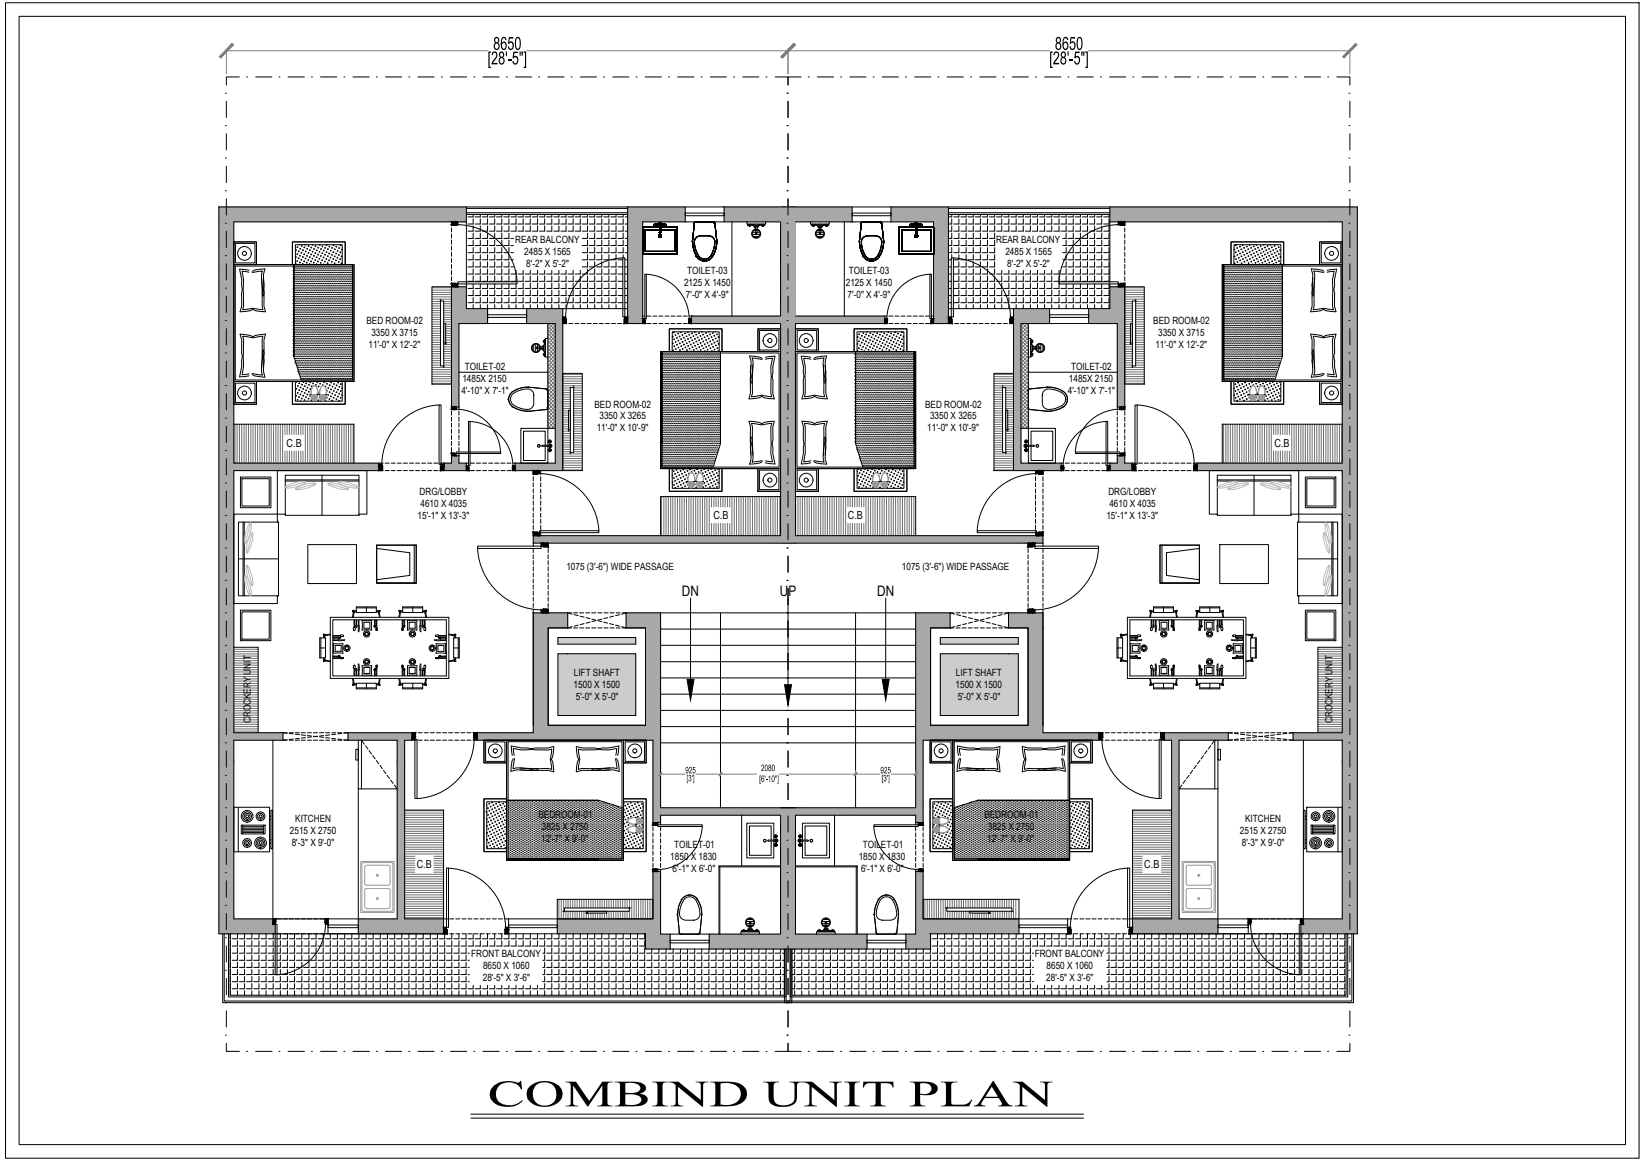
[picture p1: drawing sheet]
<svg xmlns="http://www.w3.org/2000/svg" width="420mm" height="297mm" viewBox="0 0 420 297" stroke-linecap="round" stroke-linejoin="round" font-family="sans-serif">
<defs><g id="words">
<text font-size="10.6" x="124.7" y="282.8">COMBIND UNIT PLAN</text>
<g font-size="5.2">
<text x="124.7" y="16.5">[28'-5&quot;]</text>
<text x="126.1" y="12.7">8650</text>
<text x="268.3" y="16.5">[28'-5&quot;]</text>
<text x="269.8" y="12.7">8650</text>
</g>
<g font-size="3.7">
<text x="174.4" y="152.3">DN</text>
<text x="199.4" y="152.3">UP</text>
<text x="224.3" y="152.3">DN</text>
</g>
<g font-size="2.8">
<text x="73.3" y="114.2">C.B</text>
<text x="325.9" y="114.2">C.B</text>
<text x="182.4" y="132.7">C.B</text>
<text x="216.8" y="132.7">C.B</text>
<text x="106.6" y="221.9">C.B</text>
<text x="292.6" y="221.9">C.B</text>
</g>
<g font-size="2.6">
<text x="131.8" y="62">REAR BALCONY</text>
<text x="134.1" y="65.1">2485 X 1565</text>
<text x="254.7" y="62">REAR BALCONY</text>
<text x="257.1" y="65.1">2485 X 1565</text>
<text x="134.6" y="68.1">8'-2&quot; X 5'-2&quot;</text>
<text x="175.7" y="70">TOILET-03</text>
<text x="217.1" y="70">TOILET-03</text>
<text x="257.6" y="68.1">8'-2&quot; X 5'-2&quot;</text>
<text x="174.9" y="73.1">2125 X 1450</text>
<text x="175.4" y="76.2">7'-0&quot; X 4'-9&quot;</text>
<text x="216.3" y="73.1">2125 X 1450</text>
<text x="216.8" y="76.2">7'-0&quot; X 4'-9&quot;</text>
<text x="93.7" y="82.8">BED ROOM-02</text>
<text x="294.9" y="82.8">BED ROOM-02</text>
<text x="94.2" y="89">11'-0&quot; X 12'-2&quot;</text>
<text x="95" y="85.9">3350 X 3715</text>
<text x="295.5" y="89">11'-0&quot; X 12'-2&quot;</text>
<text x="296.2" y="85.9">3350 X 3715</text>
<text x="118.8" y="94.6">TOILET-02</text>
<text x="273.9" y="94.6">TOILET-02</text>
<text x="118" y="100.7">4'-10&quot; X 7'-1&quot;</text>
<text x="118.3" y="97.6">1485X 2150</text>
<text x="273.1" y="100.7">4'-10&quot; X 7'-1&quot;</text>
<text x="273.4" y="97.6">1485X 2150</text>
<text x="152" y="104.2">BED ROOM-02</text>
<text x="153.3" y="107.2">3350 X 3265</text>
<text x="236.6" y="104.2">BED ROOM-02</text>
<text x="237.8" y="107.2">3350 X 3265</text>
<text x="152.6" y="110.3">11'-0&quot; X 10'-9&quot;</text>
<text x="237.1" y="110.3">11'-0&quot; X 10'-9&quot;</text>
<text x="107.3" y="126.6">DRG/LOBBY</text>
<text x="107.5" y="129.7">4610 X 4035</text>
<text x="283.4" y="126.6">DRG/LOBBY</text>
<text x="283.7" y="129.7">4610 X 4035</text>
<text x="106.8" y="132.7">15'-1&quot; X 13'-3&quot;</text>
<text x="282.9" y="132.7">15'-1&quot; X 13'-3&quot;</text>
<text x="144.8" y="145.8">1075 (3'-6&quot;) WIDE PASSAGE</text>
<text x="230.6" y="145.8">1075 (3'-6&quot;) WIDE PASSAGE</text>
<text x="146.7" y="172.9">LIFT SHAFT</text>
<text x="244.4" y="172.9">LIFT SHAFT</text>
<text x="146.7" y="175.9">1500 X 1500</text>
<text x="147.2" y="179">5'-0&quot; X 5'-0&quot;</text>
<text x="244.4" y="175.9">1500 X 1500</text>
<text x="244.9" y="179">5'-0&quot; X 5'-0&quot;</text>
<text x="64.1" y="184.9" transform="rotate(-90 64.1 184.9)">CROCKERY UNIT</text>
<text x="340.8" y="184.9" transform="rotate(-90 340.8 184.9)">CROCKERY UNIT</text>
<text x="175.2" y="197.7">925</text>
<text x="194.6" y="197.1">2080</text>
<text x="225.1" y="197.7">925</text>
<text x="175.5" y="199.7">[3']</text>
<text x="194.2" y="199.9">[6'-10&quot;]</text>
<text x="225.4" y="199.7">[3']</text>
<text x="137.7" y="209.2">BEDROOM-01</text>
<text x="251.7" y="209.2">BEDROOM-01</text>
<text x="74.1" y="213.1">2515 X 2750</text>
<text x="75.5" y="210">KITCHEN</text>
<text x="138.4" y="215.3">12'-7&quot; X 9'-0&quot;</text>
<text x="138.6" y="212.2">3825 X 2750</text>
<text x="252.4" y="215.3">12'-7&quot; X 9'-0&quot;</text>
<text x="252.6" y="212.2">3825 X 2750</text>
<text x="317.1" y="213.1">2515 X 2750</text>
<text x="318.4" y="210">KITCHEN</text>
<text x="74.6" y="216.1">8'-3&quot; X 9'-0&quot;</text>
<text x="171.4" y="219.8">1850 X 1830</text>
<text x="172.4" y="216.8">TOILET-01</text>
<text x="219.6" y="219.8">1850 X 1830</text>
<text x="220.6" y="216.8">TOILET-01</text>
<text x="317.6" y="216.1">8'-3&quot; X 9'-0&quot;</text>
<text x="172" y="222.9">6'-1&quot; X 6'-0&quot;</text>
<text x="220.2" y="222.9">6'-1&quot; X 6'-0&quot;</text>
<text x="120.5" y="244.8">FRONT BALCONY</text>
<text x="264.6" y="244.8">FRONT BALCONY</text>
<text x="123.5" y="250.9">28'-5&quot; X 3'-6&quot;</text>
<text x="123.5" y="247.8">8650 X 1060</text>
<text x="267.6" y="250.9">28'-5&quot; X 3'-6&quot;</text>
<text x="267.6" y="247.8">8650 X 1060</text>
</g>
</g></defs>
<!-- layer: A_HATCH -->
<g fill="#a8a8a8" stroke="#a8a8a8" stroke-width=".26">
<path d="M160.5 52.9l14.7 3.8v-3.8zM160.5 52.9l14.7 3.8h-14.7z"/>
<path d="M160.5 56.7l3.9 26v-26zM160.5 56.7l3.9 26h-3.9z"/>
<path d="M201.5 52.9l1.9 3.8v-3.8zM201.5 52.9l1.9 3.8h-1.9z"/>
<path d="M185.2 52.9l16.3 3.8v-3.8zM185.2 52.9l16.3 3.8h-16.3z"/>
<path d="M57.9 52.9l61.4 3.8v-3.8zM57.9 52.9l61.4 3.8h-61.4z"/>
<path d="M56 52.9l1.9 3.8v-3.8zM56 52.9l1.9 3.8h-1.9z"/>
<path d="M57.9 56.7l1.9 5.1v-5.1zM57.9 56.7l1.9 5.1h-1.9z"/>
<path d="M56 56.7l1.9 5.1v-5.1zM56 56.7l1.9 5.1h-1.9z"/>
<path d="M57.9 61.8l1.9 5.8v-5.8zM57.9 61.8l1.9 5.8h-1.9z"/>
<path d="M56 61.8l1.9 5.8v-5.8zM56 61.8l1.9 5.8h-1.9z"/>
<path d="M57.9 67.6l1.9 5.7v-5.7zM57.9 67.6l1.9 5.7h-1.9z"/>
<path d="M56 67.6l1.9 5.7v-5.7zM56 67.6l1.9 5.7h-1.9z"/>
<path d="M201.5 56.7l1.9 16.6v-16.6zM201.5 56.7l1.9 16.6h-1.9z"/>
<path d="M199.6 56.7l1.9 16.6v-16.6zM199.6 56.7l1.9 16.6h-1.9z"/>
<path d="M201.5 73.3l1.9 5.6v-5.6zM201.5 73.3l1.9 5.6h-1.9z"/>
<path d="M199.6 73.3l1.9 5.6v-5.6zM199.6 73.3l1.9 5.6h-1.9z"/>
<path d="M115.5 73.3l3.8 5.6v-5.6zM115.5 73.3l3.8 5.6h-3.8z"/>
<path d="M201.5 78.9l1.9 1.9v-1.9zM201.5 78.9l1.9 1.9h-1.9z"/>
<path d="M199.6 78.9l1.9 1.9v-1.9zM199.6 78.9l1.9 1.9h-1.9z"/>
<path d="M201.5 80.8l1.9 1.9v-1.9zM201.5 80.8l1.9 1.9h-1.9z"/>
<path d="M176.8 80.8l24.7 1.9v-1.9zM176.8 80.8l24.7 1.9h-24.7z"/>
<path d="M134.7 78.9l9.2 3.8v-3.8zM134.7 78.9l9.2 3.8h-9.2z"/>
<path d="M115.5 78.9l9.2 3.8v-3.8zM115.5 78.9l9.2 3.8h-9.2z"/>
<path d="M57.9 73.3l1.9 9.4v-9.4zM57.9 73.3l1.9 9.4h-1.9z"/>
<path d="M56 73.3l1.9 9.4v-9.4zM56 73.3l1.9 9.4h-1.9z"/>
<path d="M201.5 82.7l1.9 13.8v-13.8zM201.5 82.7l1.9 13.8h-1.9z"/>
<path d="M199.6 82.7l1.9 13.8v-13.8zM199.6 82.7l1.9 13.8h-1.9z"/>
<path d="M142 82.7l1.9 13.8v-13.8zM142 82.7l1.9 13.8h-1.9z"/>
<path d="M115.5 82.7l1.9 13.8v-13.8zM115.5 82.7l1.9 13.8h-1.9z"/>
<path d="M57.9 82.7l1.9 13.8v-13.8zM57.9 82.7l1.9 13.8h-1.9z"/>
<path d="M56 82.7l1.9 13.8v-13.8zM56 82.7l1.9 13.8h-1.9z"/>
<path d="M201.5 96.5h1.9zM201.5 96.5h1.9z"/>
<path d="M199.6 96.5h1.9zM199.6 96.5h1.9z"/>
<path d="M57.9 96.5h1.9zM57.9 96.5h1.9z"/>
<path d="M56 96.5h1.9zM56 96.5h1.9z"/>
<path d="M201.5 96.5l1.9 1.7v-1.7zM201.5 96.5l1.9 1.7h-1.9z"/>
<path d="M199.6 96.5l1.9 1.7v-1.7zM199.6 96.5l1.9 1.7h-1.9z"/>
<path d="M115.5 96.5l1.9 1.7v-1.7zM115.5 96.5l1.9 1.7h-1.9z"/>
<path d="M57.9 96.5l1.9 1.7v-1.7zM57.9 96.5l1.9 1.7h-1.9z"/>
<path d="M56 96.5l1.9 1.7v-1.7zM56 96.5l1.9 1.7h-1.9z"/>
<path d="M115.5 98.2l1.9 5.8v-5.8zM115.5 98.2l1.9 5.8h-1.9z"/>
<path d="M115.5 116.5l1.9 1.9v-1.9zM115.5 116.5l1.9 1.9h-1.9z"/>
<path d="M142 96.5l1.9 21.9v-21.9zM142 96.5l1.9 21.9h-1.9z"/>
<path d="M57.9 98.2l1.9 20.2v-20.2zM57.9 98.2l1.9 20.2h-1.9z"/>
<path d="M57.9 118.4l39 .3v-.3zM57.9 118.4l39 .3h-39z"/>
<path d="M113.5 118.4l5.8 .7v-.7zM113.5 118.4l5.8 .7h-5.8z"/>
<path d="M131.7 118.4l12.2 1.9v-1.9zM131.7 118.4l12.2 1.9h-12.2z"/>
<path d="M113.5 119.1l5.8 1.2v-1.2zM113.5 119.1l5.8 1.2h-5.8z"/>
<path d="M57.9 118.7l39 1.6v-1.6zM57.9 118.7l39 1.6h-39z"/>
<path d="M199.6 98.2l1.9 38.7v-38.7zM199.6 98.2l1.9 38.7h-1.9z"/>
<path d="M201.5 98.2l1.9 40.6v-40.6zM201.5 98.2l1.9 40.6h-1.9z"/>
<path d="M136.4 136.9l65.1 1.9v-1.9zM136.4 136.9l65.1 1.9h-65.1z"/>
<path d="M160.1 156.7l8.8 3.8v-3.8zM160.1 156.7l8.8 3.8h-8.8z"/>
<path d="M136.4 156.7l8.8 3.8v-3.8zM136.4 156.7l8.8 3.8h-8.8z"/>
<path d="M165.1 160.5l3.8 24.9v-24.9zM165.1 160.5l3.8 24.9h-3.8z"/>
<path d="M136.4 160.5l3.8 24.9v-24.9zM136.4 160.5l3.8 24.9h-3.8z"/>
<path d="M136.4 185.4l32.5 1.9v-1.9zM136.4 185.4l32.5 1.9h-32.5z"/>
<path d="M57.9 120.3l1.9 67v-67zM57.9 120.3l1.9 67h-1.9z"/>
<path d="M56 98.2l1.9 89.1v-89.1zM56 98.2l1.9 89.1h-1.9z"/>
<path d="M122 187.3l46.9 1.7v-1.7zM122 187.3l46.9 1.7h-46.9z"/>
<path d="M57.9 187.3l14.5 1.7v-1.7zM57.9 187.3l14.5 1.7h-14.5z"/>
<path d="M56 187.3l1.9 1.7v-1.7zM56 187.3l1.9 1.7h-1.9z"/>
<path d="M122 189l46.9 .2v-.2zM122 189l46.9 .2h-46.9z"/>
<path d="M57.9 189l14.5 .2v-.2zM57.9 189l14.5 .2h-14.5z"/>
<path d="M56 189l1.9 .2v-.2zM56 189l1.9 .2h-1.9z"/>
<path d="M89 187.3l16.4 1.9v-1.9zM89 187.3l16.4 1.9h-16.4z"/>
<path d="M167 189.2l1.9 5.2v-5.2zM167 189.2l1.9 5.2h-1.9z"/>
<path d="M101.6 189.2l1.9 5.2v-5.2zM101.6 189.2l1.9 5.2h-1.9z"/>
<path d="M57.9 189.2l1.9 5.2v-5.2zM57.9 189.2l1.9 5.2h-1.9z"/>
<path d="M56 189.2l1.9 5.2v-5.2zM56 189.2l1.9 5.2h-1.9z"/>
<path d="M167 194.4l1.9 12.1v-12.1zM167 194.4l1.9 12.1h-1.9z"/>
<path d="M57.9 194.4l1.9 12.1v-12.1zM57.9 194.4l1.9 12.1h-1.9z"/>
<path d="M56 194.4l1.9 12.1v-12.1zM56 194.4l1.9 12.1h-1.9z"/>
<path d="M201.5 206.5l1.9 1.9v-1.9zM201.5 206.5l1.9 1.9h-1.9z"/>
<path d="M167 206.5l34.5 1.9v-1.9zM167 206.5l34.5 1.9h-34.5z"/>
<path d="M57.9 206.5l1.9 1.9v-1.9zM57.9 206.5l1.9 1.9h-1.9z"/>
<path d="M56 206.5l1.9 1.9v-1.9zM56 206.5l1.9 1.9h-1.9z"/>
<path d="M201.5 208.4l1.9 1.9v-1.9zM201.5 208.4l1.9 1.9h-1.9z"/>
<path d="M199.6 208.4l1.9 1.9v-1.9zM199.6 208.4l1.9 1.9h-1.9z"/>
<path d="M167 208.4l1.9 1.9v-1.9zM167 208.4l1.9 1.9h-1.9z"/>
<path d="M57.9 208.4l1.9 1.9v-1.9zM57.9 208.4l1.9 1.9h-1.9z"/>
<path d="M56 208.4l1.9 1.9v-1.9zM56 208.4l1.9 1.9h-1.9z"/>
<path d="M167 222.8l1.9 12.1v-12.1zM167 222.8l1.9 12.1h-1.9z"/>
<path d="M101.6 194.4l1.9 40.5v-40.5zM101.6 194.4l1.9 40.5h-1.9z"/>
<path d="M57.9 210.3l1.9 24.6v-24.6zM57.9 210.3l1.9 24.6h-1.9z"/>
<path d="M56 210.3l1.9 24.6v-24.6zM56 210.3l1.9 24.6h-1.9z"/>
<path d="M57.9 234.9l11.9 1.4v-1.4zM57.9 234.9l11.9 1.4h-11.9z"/>
<path d="M56 234.9l1.9 1.4v-1.4zM56 234.9l1.9 1.4h-1.9z"/>
<path d="M91.6 234.9l21.8 2.2v-2.2zM91.6 234.9l21.8 2.2h-21.8z"/>
<path d="M201.5 210.3l1.9 28.4v-28.4zM201.5 210.3l1.9 28.4h-1.9z"/>
<path d="M199.6 210.3l1.9 28.4v-28.4zM199.6 210.3l1.9 28.4h-1.9z"/>
<path d="M142.5 234.9l26.4 3.8v-3.8zM142.5 234.9l26.4 3.8h-26.4z"/>
<path d="M91.6 237.1l21.8 1.6v-1.6zM91.6 237.1l21.8 1.6h-21.8z"/>
<path d="M57.9 236.3l12.5 2.4v-2.4zM57.9 236.3l12.5 2.4h-12.5z"/>
<path d="M56 236.3l1.9 2.4v-2.4zM56 236.3l1.9 2.4h-1.9z"/>
<path d="M201.5 238.7l1.9 .1zM201.5 238.7l1.9 .1z"/>
<path d="M199.6 238.7l1.9 .1zM199.6 238.7l1.9 .1z"/>
<path d="M165.1 238.7l3.8 .1zM165.1 238.7l3.8 .1z"/>
<path d="M201.5 238.8l1.9 3.8v-3.8zM201.5 238.8l1.9 3.8h-1.9z"/>
<path d="M181.4 238.8l20.1 3.8v-3.8zM181.4 238.8l20.1 3.8h-20.1z"/>
<path d="M165.1 238.8l6.3 3.8v-3.8zM165.1 238.8l6.3 3.8h-6.3z"/>
<path d="M227.9 52.9l14.6 3.8v-3.8zM227.9 52.9l14.6 3.8h-14.6z"/>
<path d="M238.7 56.7l3.8 26v-26zM238.7 56.7l3.8 26h-3.8z"/>
<path d="M345.2 52.9l1.9 3.8v-3.8zM345.2 52.9l1.9 3.8h-1.9z"/>
<path d="M283.8 52.9l61.4 3.8v-3.8zM283.8 52.9l61.4 3.8h-61.4z"/>
<path d="M201.5 52.9l16.4 3.8v-3.8zM201.5 52.9l16.4 3.8h-16.4z"/>
<path d="M199.6 52.9l1.9 3.8v-3.8zM199.6 52.9l1.9 3.8h-1.9z"/>
<path d="M345.2 56.7l1.9 5.1v-5.1zM345.2 56.7l1.9 5.1h-1.9z"/>
<path d="M343.3 56.7l1.9 5.1v-5.1zM343.3 56.7l1.9 5.1h-1.9z"/>
<path d="M343.3 61.8l1.9 5.8v-5.8zM343.3 61.8l1.9 5.8h-1.9z"/>
<path d="M201.5 56.7l1.9 10.9v-10.9zM201.5 56.7l1.9 10.9h-1.9z"/>
<path d="M199.6 56.7l1.9 10.9v-10.9zM199.6 56.7l1.9 10.9h-1.9z"/>
<path d="M201.5 67.6l1.9 5.7v-5.7zM201.5 67.6l1.9 5.7h-1.9z"/>
<path d="M199.6 67.6l1.9 5.7v-5.7zM199.6 67.6l1.9 5.7h-1.9z"/>
<path d="M283.8 73.3l3.8 5.6v-5.6zM283.8 73.3l3.8 5.6h-3.8z"/>
<path d="M201.5 73.3l1.9 5.6v-5.6zM201.5 73.3l1.9 5.6h-1.9z"/>
<path d="M199.6 73.3l1.9 5.6v-5.6zM199.6 73.3l1.9 5.6h-1.9z"/>
<path d="M201.5 78.9l1.9 1.9v-1.9zM201.5 78.9l1.9 1.9h-1.9z"/>
<path d="M259.2 78.9l9.2 3.8v-3.8zM259.2 78.9l9.2 3.8h-9.2z"/>
<path d="M278.4 78.9l9.2 3.8v-3.8zM278.4 78.9l9.2 3.8h-9.2z"/>
<path d="M201.5 80.8l24.8 1.9v-1.9zM201.5 80.8l24.8 1.9h-24.8z"/>
<path d="M345.2 61.8l1.9 34.7v-34.7zM345.2 61.8l1.9 34.7h-1.9z"/>
<path d="M343.3 67.6l1.9 28.9v-28.9zM343.3 67.6l1.9 28.9h-1.9z"/>
<path d="M285.7 82.7l1.9 13.8v-13.8zM285.7 82.7l1.9 13.8h-1.9z"/>
<path d="M259.2 82.7l1.9 13.8v-13.8zM259.2 82.7l1.9 13.8h-1.9z"/>
<path d="M345.2 96.5h1.9zM345.2 96.5h1.9z"/>
<path d="M343.3 96.5h1.9zM343.3 96.5h1.9z"/>
<path d="M201.5 82.7l1.9 13.8v-13.8zM201.5 82.7l1.9 13.8h-1.9z"/>
<path d="M199.6 78.9l1.9 17.6v-17.6zM199.6 78.9l1.9 17.6h-1.9z"/>
<path d="M345.2 96.5l1.9 1.7v-1.7zM345.2 96.5l1.9 1.7h-1.9z"/>
<path d="M343.3 96.5l1.9 1.7v-1.7zM343.3 96.5l1.9 1.7h-1.9z"/>
<path d="M285.7 96.5l1.9 1.7v-1.7zM285.7 96.5l1.9 1.7h-1.9z"/>
<path d="M285.7 98.2l1.9 5.8v-5.8zM285.7 98.2l1.9 5.8h-1.9z"/>
<path d="M285.7 116.5l1.9 1.9v-1.9zM285.7 116.5l1.9 1.9h-1.9z"/>
<path d="M259.2 96.5l1.9 21.9v-21.9zM259.2 96.5l1.9 21.9h-1.9z"/>
<path d="M343.3 98.2l1.9 20.2v-20.2zM343.3 98.2l1.9 20.2h-1.9z"/>
<path d="M306.1 118.4l39.1 .3v-.3zM306.1 118.4l39.1 .3h-39.1z"/>
<path d="M283.8 118.4l5.7 .7v-.7zM283.8 118.4l5.7 .7h-5.7z"/>
<path d="M306.1 118.7l39.1 1.6v-1.6zM306.1 118.7l39.1 1.6h-39.1z"/>
<path d="M283.8 119.1l5.7 1.2v-1.2zM283.8 119.1l5.7 1.2h-5.7z"/>
<path d="M259.2 118.4l12.2 1.9v-1.9zM259.2 118.4l12.2 1.9h-12.2z"/>
<path d="M201.5 96.5l1.9 40.4v-40.4zM201.5 96.5l1.9 40.4h-1.9z"/>
<path d="M201.5 136.9l65.2 1.9v-1.9zM201.5 136.9l65.2 1.9h-65.2z"/>
<path d="M199.6 96.5l1.9 42.3v-42.3zM199.6 96.5l1.9 42.3h-1.9z"/>
<path d="M257.9 156.7l8.8 3.8v-3.8zM257.9 156.7l8.8 3.8h-8.8z"/>
<path d="M234.2 156.7l8.8 3.8v-3.8zM234.2 156.7l8.8 3.8h-8.8z"/>
<path d="M262.9 160.5l3.8 24.9v-24.9zM262.9 160.5l3.8 24.9h-3.8z"/>
<path d="M234.2 160.5l3.8 24.9v-24.9zM234.2 160.5l3.8 24.9h-3.8z"/>
<path d="M343.3 120.3l1.9 67v-67zM343.3 120.3l1.9 67h-1.9z"/>
<path d="M234.2 185.4l32.5 1.9v-1.9zM234.2 185.4l32.5 1.9h-32.5z"/>
<path d="M234.2 187.3l46.9 1.7v-1.7zM234.2 187.3l46.9 1.7h-46.9z"/>
<path d="M234.2 189l46.9 .2v-.2zM234.2 189l46.9 .2h-46.9z"/>
<path d="M345.2 98.2l1.9 91v-91zM345.2 98.2l1.9 91h-1.9z"/>
<path d="M330.7 187.3l14.5 1.9v-1.9zM330.7 187.3l14.5 1.9h-14.5z"/>
<path d="M297.7 187.3l16.4 1.9v-1.9zM297.7 187.3l16.4 1.9h-16.4z"/>
<path d="M345.2 189.2l1.9 5.2v-5.2zM345.2 189.2l1.9 5.2h-1.9z"/>
<path d="M343.3 189.2l1.9 5.2v-5.2zM343.3 189.2l1.9 5.2h-1.9z"/>
<path d="M299.6 189.2l1.9 5.2v-5.2zM299.6 189.2l1.9 5.2h-1.9z"/>
<path d="M234.2 189.2l1.9 5.2v-5.2zM234.2 189.2l1.9 5.2h-1.9z"/>
<path d="M234.2 194.4l1.9 12.1v-12.1zM234.2 194.4l1.9 12.1h-1.9z"/>
<path d="M201.5 206.5l34.6 1.9v-1.9zM201.5 206.5l34.6 1.9h-34.6z"/>
<path d="M234.2 208.4l1.9 1.9v-1.9zM234.2 208.4l1.9 1.9h-1.9z"/>
<path d="M343.3 194.4l1.9 40.5v-40.5zM343.3 194.4l1.9 40.5h-1.9z"/>
<path d="M299.6 194.4l1.9 40.5v-40.5zM299.6 194.4l1.9 40.5h-1.9z"/>
<path d="M234.2 222.8l1.9 12.1v-12.1zM234.2 222.8l1.9 12.1h-1.9z"/>
<path d="M333.3 234.9l11.9 1.4v-1.4zM333.3 234.9l11.9 1.4h-11.9z"/>
<path d="M289.6 234.9l21.9 2.2v-2.2zM289.6 234.9l21.9 2.2h-21.9z"/>
<path d="M345.2 194.4l1.9 44.3v-44.3zM345.2 194.4l1.9 44.3h-1.9z"/>
<path d="M332.7 236.3l12.5 2.4v-2.4zM332.7 236.3l12.5 2.4h-12.5z"/>
<path d="M289.6 237.1l21.9 1.6v-1.6zM289.6 237.1l21.9 1.6h-21.9z"/>
<path d="M234.2 234.9l26.4 3.8v-3.8zM234.2 234.9l26.4 3.8h-26.4z"/>
<path d="M234.2 238.7l3.8 .1zM234.2 238.7l3.8 .1z"/>
<path d="M201.5 208.4l1.9 30.4v-30.4zM201.5 208.4l1.9 30.4h-1.9z"/>
<path d="M231.7 238.8l6.3 3.8v-3.8zM231.7 238.8l6.3 3.8h-6.3z"/>
<path d="M201.5 238.8l20.2 3.8v-3.8zM201.5 238.8l20.2 3.8h-20.2z"/>
<path d="M199.6 206.5l1.9 36.1v-36.1zM199.6 206.5l1.9 36.1h-1.9z"/>
</g>
<g fill="#ccc" stroke="#ccc" stroke-width=".26">
<path d="M142.7 163l19.9 1.7v-1.7zM142.7 163l19.9 1.7h-19.9z"/>
<path d="M142.7 167.1l19.9 15.8v-15.8zM142.7 167.1l19.9 15.8h-19.9z"/>
<path d="M240.5 163l19.9 1.7v-1.7zM240.5 163l19.9 1.7h-19.9z"/>
<path d="M240.5 167.1l19.9 15.8v-15.8zM240.5 167.1l19.9 15.8h-19.9z"/>
</g>
<g fill="none" stroke="#6e6e6e" stroke-width=".26">
<path d="M110.5 73.6h5M110.5 74.2h5M110.5 74.7h5M110.5 75.3h5M110.5 75.9h5M110.5 76.5h5M110.5 77.1h2.2M110.5 77.6h2.2M110.5 78.2h2.2M110.5 78.8h2.2M110.5 79.4h2.2M110.5 80h2.2"/>
<path d="M113.5 77.1h2M113.5 77.6h2M113.5 78.2h2M113.5 78.8h2M113.5 79.4h2M113.5 80h2M287.6 73.6h5M287.6 74.2h5M287.6 74.7h5M287.6 75.3h5M287.6 75.9h5M287.6 76.5h5"/>
<path d="M287.6 77.1h2M287.6 77.6h2M287.6 78.2h2M287.6 78.8h2M287.6 79.4h2M287.6 80h2M290.4 77.1h2.2M290.4 77.6h2.2M290.4 78.2h2.2M290.4 78.8h2.2M290.4 79.4h2.2M290.4 80h2.2"/>
<path d="M110.5 80.5h2.2M110.5 81.1h2.2M110.5 81.7h2.2M110.5 82.3h2.2M110.5 82.9h2.2M110.5 83.5h2.2M110.5 84h2.2M110.5 84.6h2.2M110.5 85.2h2.2M110.5 85.8h2.2M110.5 86.3h2.2M110.5 86.9h2.2"/>
<path d="M110.5 87.5h2.2M110.5 88.1h2.2M110.5 88.7h2.2M110.5 89.3h2.2M110.5 89.9h2.2M110.5 90.4h2.2M110.5 91h2.2M110.5 91.6h2.2M110.5 92.2h2.2M110.5 92.7h2.2M110.5 93.3h2.2M110.5 93.9h5"/>
<path d="M110.5 94.5h5M110.5 95.1h5M110.5 95.7h5M110.5 96.3h5M110.5 96.8h5M110.5 97.4h5M110.5 98h5M113.5 80.5h2M113.5 81.1h2M113.5 81.7h2M113.5 82.3h2M113.5 88.1h2"/>
<path d="M113.5 88.7h2M113.5 89.3h2M113.5 89.9h2M113.5 90.4h2M113.5 91h2M113.5 91.6h2M113.5 92.2h2M113.5 92.7h2M113.5 93.3h2M114 82.9h1.5M114 83.5h1.5M114 84h1.5"/>
<path d="M114 84.6h1.5M114 85.2h1.5M114 85.8h1.5M114 86.3h1.5M114 86.9h1.5M114 87.5h1.5M140.1 99.4l1.9 1.9M140.1 98.5l1.9 1.9M140.1 97.5l1.9 1.9M140.1 96.5l1.9 2M140.1 95.6l1.9 1.9M140.1 94.7l1.9 1.9"/>
<path d="M140.1 93.8l1.9 1.9M140.1 92.8l1.9 1.9M140.1 91.8l1.9 2M140.1 90.9l1.9 1.9M140.1 90l1.9 1.9M140.1 89.1l1.9 1.9M140.1 88.1l1.9 1.9M140.1 87.2l1.9 1.9M140.1 86.2l1.9 1.9M140.1 85.3l1.9 1.9M140.1 84.4l1.9 1.9M140.1 83.4l1.9 1.9"/>
<path d="M140.3 82.7l1.7 1.7M140.6 82.7l-.5 .5M141.2 82.7l.8 .7M141.6 82.7l-1.5 1.5M142 99.2l-1.9 1.9M142 98.2l-1.9 1.9M142 97.3l-1.9 1.9M142 96.3l-1.9 1.9M142 95.4l-1.9 1.9M142 94.5l-1.9 1.9M142 93.5l-1.9 1.9M142 92.6l-1.9 1.9"/>
<path d="M142 91.6l-1.9 2M142 90.7l-1.9 1.9M142 89.8l-1.9 1.9M142 88.8l-1.9 1.9M142 87.9l-1.9 1.9M142 86.9l-1.9 2M142 86l-1.9 1.9M142 85.1l-1.9 1.9M142 84.1l-1.9 1.9M142 83.2l-1.9 1.9M143.9 96.3h5M143.9 98h5"/>
<path d="M143.9 95.7h5M143.9 96.8h5M143.9 97.4h5M143.9 98.6h5M143.9 99.2h2M143.9 99.8h2M146.7 99.2h2.2M146.7 99.8h2.2M254.2 96.3h5M254.2 98h5M254.2 95.7h5M254.2 96.8h5"/>
<path d="M254.2 97.4h5M254.2 98.6h5M254.2 99.2h2.2M254.2 99.8h2.2M257.2 99.2h2M257.2 99.8h2M261.1 99.2l1.9 1.9M261.1 98.2l1.9 1.9M261.1 97.3l1.9 1.9M261.1 96.4l1.9 1.9M261.1 95.4l1.9 1.9M261.1 94.5l1.9 1.9"/>
<path d="M261.1 93.5l1.9 1.9M261.1 92.6l1.9 1.9M261.1 91.7l1.9 1.9M261.1 90.7l1.9 2M261.1 89.8l1.9 1.9M261.1 88.8l1.9 1.9M261.1 87.9l1.9 1.9M261.1 87l1.9 1.9M261.1 86l1.9 2M261.1 85.1l1.9 1.9M261.1 84.1l1.9 1.9M261.1 83.2l1.9 1.9"/>
<path d="M261.5 82.7l1.5 1.5M261.8 82.7l-.7 .7M262.4 82.7l.6 .6M262.7 82.7l-1.6 1.7M263 99.4l-1.9 1.9M263 98.5l-1.9 1.9M263 97.5l-1.9 1.9M263 96.5l-1.9 2M263 95.6l-1.9 1.9M263 94.7l-1.9 1.9M263 93.8l-1.9 1.9M263 92.8l-1.9 1.9"/>
<path d="M263 91.8l-1.9 2M263 90.9l-1.9 1.9M263 90l-1.9 1.9M263 89.1l-1.9 1.9M263 88.1l-1.9 1.9M263 87.2l-1.9 1.9M263 86.2l-1.9 1.9M263 85.3l-1.9 1.9M263 84.4l-1.9 1.9M263 83.4l-1.9 1.9M287.6 80.5h2M287.6 81.1h2"/>
<path d="M287.6 81.7h2M287.6 82.3h2M287.6 82.9h1.5M287.6 83.5h1.5M287.6 84h1.5M287.6 84.6h1.5M287.6 85.2h1.5M287.6 85.8h1.5M287.6 86.3h1.5M287.6 86.9h1.5M287.6 87.5h1.5M287.6 88.1h2"/>
<path d="M287.6 88.7h2M287.6 89.3h2M287.6 89.9h2M287.6 90.4h2M287.6 91h2M287.6 91.6h2M287.6 92.2h2M287.6 92.7h2M287.6 93.3h2M287.6 93.9h5M287.6 94.5h5M287.6 95.1h5"/>
<path d="M287.6 95.7h5M287.6 96.3h5M287.6 96.8h5M287.6 97.4h5M287.6 98h5M290.4 80.5h2.2M290.4 81.1h2.2M290.4 81.7h2.2M290.4 82.3h2.2M290.4 82.9h2.2M290.4 83.5h2.2M290.4 84h2.2"/>
<path d="M290.4 84.6h2.2M290.4 85.2h2.2M290.4 85.8h2.2M290.4 86.3h2.2M290.4 86.9h2.2M290.4 87.5h2.2M290.4 88.1h2.2M290.4 88.7h2.2M290.4 89.3h2.2M290.4 89.9h2.2M290.4 90.4h2.2M290.4 91h2.2"/>
<path d="M290.4 91.6h2.2M290.4 92.2h2.2M290.4 92.7h2.2M290.4 93.3h2.2M60.1 108.4v10M60.6 108.4v10M61.2 108.4v10M61.8 108.4v10M62.4 108.4v10M63 108.4v10M63.6 108.4v10M64.1 108.4v10"/>
<path d="M64.7 108.4v10M65.3 108.4v10M65.9 108.4v10M66.5 108.4v10M67 108.4v10M67.6 108.4v10M68.2 108.4v10M68.8 108.4v10M69.4 108.4v10M69.9 108.4v10M70.5 108.4v10M71.1 108.4v10"/>
<path d="M71.7 108.4v10M72.3 108.4v10M72.9 108.4v2.7M72.9 115.3v3.1M73.4 108.4v2.7M73.4 115.3v3.1M74 108.4v2.7M74 115.3v3.1M74.6 108.4v2.7M74.6 115.3v3.1M75.2 108.4v2.7M75.2 115.3v3.1"/>
<path d="M75.7 108.4v2.7M75.7 115.3v3.1M76.3 108.4v2.7M76.3 115.3v3.1M76.9 108.4v2.7M76.9 115.3v3.1M77.5 108.4v2.7M77.5 115.3v3.1M78.1 108.4v10M78.7 108.4v10M79.3 108.4v10M79.8 108.4v10"/>
<path d="M80.4 108.4v10M81 108.4v10M81.6 108.4v10M82.1 108.4v10M82.7 108.4v10M83.3 108.4v10M83.9 108.4v10M84.5 108.4v10M85.1 108.4v10M85.7 108.4v10M86.2 108.4v10M86.8 108.4v10"/>
<path d="M87.4 108.4v10M88 108.4v10M88.5 108.4v10M89.1 108.4v10M89.7 108.4v10M90.3 108.4v10M140.1 108.8l.7 .7M140.1 107.9l1.7 1.6M140.1 106.9l1.9 1.9M140.1 105.9l1.9 2M140.1 105l1.9 1.9M140.1 104.1l1.9 1.9"/>
<path d="M140.1 103.2l1.9 1.9M140.1 102.2l1.9 1.9M140.1 101.2l1.9 2M140.1 100.3l1.9 1.9M142 109.5h.1M142 108.6l-.9 .9M142 107.6l-1.9 1.9M142 106.7l-1.9 1.9M142 105.7l-1.9 1.9M142 104.8l-1.9 1.9M142 103.9l-1.9 1.9M142 102.9l-1.9 1.9"/>
<path d="M142 102l-1.9 1.9M142 101l-1.9 1.9M142 100.1l-1.9 1.9M143.9 100.4h2M143.9 100.9h2M143.9 101.5h2M143.9 102.1h2M143.9 102.7h2M143.9 103.2h2M143.9 103.8h2M143.9 104.4h2M143.9 105h1.5"/>
<path d="M143.9 105.6h1.5M143.9 106.2h1.5M143.9 106.8h1.5M143.9 107.3h1.5M143.9 107.9h1.5M143.9 108.5h1.5M143.9 109.1h1.5M143.9 109.6h1.5M143.9 110.2h2M143.9 110.8h2M143.9 111.4h2M143.9 112h2"/>
<path d="M143.9 112.6h2M143.9 113.1h2M143.9 113.7h2M143.9 114.3h2M143.9 114.9h2M143.9 115.5h2M143.9 116h5M143.9 116.6h5M143.9 117.2h5M143.9 117.8h5M143.9 118.3h5M143.9 118.9h5"/>
<path d="M143.9 119.5h5M146.7 100.4h2.2M146.7 100.9h2.2M146.7 101.5h2.2M146.7 102.1h2.2M146.7 102.7h2.2M146.7 103.2h2.2M146.7 103.8h2.2M146.7 104.4h2.2M146.7 105h2.2M146.7 105.6h2.2M146.7 106.2h2.2"/>
<path d="M146.7 106.8h2.2M146.7 107.3h2.2M146.7 107.9h2.2M146.7 108.5h2.2M146.7 109.1h2.2M146.7 109.6h2.2M146.7 110.2h2.2M146.7 110.8h2.2M146.7 111.4h2.2M146.7 112h2.2M146.7 112.6h2.2M146.7 113.1h2.2"/>
<path d="M146.7 113.7h2.2M146.7 114.3h2.2M146.7 114.9h2.2M146.7 115.5h2.2M254.2 100.4h2.2M254.2 100.9h2.2M254.2 101.5h2.2M254.2 102.1h2.2M254.2 102.7h2.2M254.2 103.2h2.2M254.2 103.8h2.2M254.2 104.4h2.2"/>
<path d="M254.2 105h2.2M254.2 105.6h2.2M254.2 106.2h2.2M254.2 106.8h2.2M254.2 107.3h2.2M254.2 107.9h2.2M254.2 108.5h2.2M254.2 109.1h2.2M254.2 109.6h2.2M254.2 110.2h2.2M254.2 110.8h2.2M254.2 111.4h2.2"/>
<path d="M254.2 112h2.2M254.2 112.6h2.2M254.2 113.1h2.2M254.2 113.7h2.2M254.2 114.3h2.2M254.2 114.9h2.2M254.2 115.5h2.2M254.2 116h5M254.2 116.6h5M254.2 117.2h5M254.2 117.8h5M254.2 118.3h5"/>
<path d="M254.2 118.9h5M254.2 119.5h5M257.2 100.4h2M257.2 100.9h2M257.2 101.5h2M257.2 102.1h2M257.2 102.7h2M257.2 103.2h2M257.2 103.8h2M257.2 104.4h2M257.2 110.2h2M257.2 110.8h2"/>
<path d="M257.2 111.4h2M257.2 112h2M257.2 112.6h2M257.2 113.1h2M257.2 113.7h2M257.2 114.3h2M257.2 114.9h2M257.2 115.5h2M257.7 105h1.5M257.7 105.6h1.5M257.7 106.2h1.5M257.7 106.8h1.5"/>
<path d="M257.7 107.3h1.5M257.7 107.9h1.5M257.7 108.5h1.5M257.7 109.1h1.5M257.7 109.6h1.5M261.1 109.5h.1M261.1 108.6l.9 .9M261.1 107.6l1.8 1.9M261.1 106.7l1.9 1.9M261.1 105.7l1.9 2M261.1 104.8l1.9 1.9M261.1 103.9l1.9 1.9"/>
<path d="M261.1 102.9l1.9 1.9M261.1 102l1.9 1.9M261.1 101.1l1.9 1.9M261.1 100.1l1.9 1.9M263 108.8l-.8 .7M263 107.8l-1.7 1.7M263 106.9l-1.9 1.9M263 105.9l-1.9 2M263 105l-1.9 1.9M263 104.1l-1.9 1.9M263 103.2l-1.9 1.9M263 102.2l-1.9 1.9"/>
<path d="M263 101.2l-1.9 2M263 100.3l-1.9 1.9M312.9 108.4v10M313.5 108.4v10M314 108.4v10M314.6 108.4v10M315.2 108.4v10M315.8 108.4v10M316.4 108.4v10M317 108.4v10M317.6 108.4v10M318.1 108.4v10"/>
<path d="M318.7 108.4v10M319.3 108.4v10M319.9 108.4v10M320.4 108.4v10M321 108.4v10M321.6 108.4v10M322.2 108.4v10M322.8 108.4v10M323.4 108.4v10M323.9 108.4v10M324.5 108.4v10M325.1 108.4v10"/>
<path d="M325.7 108.4v2.7M325.7 115.3v3.1M326.3 108.4v2.7M326.3 115.3v3.1M326.8 108.4v2.7M326.8 115.3v3.1M327.4 108.4v2.7M327.4 115.3v3.1M328 108.4v2.7M328 115.3v3.1M328.6 108.4v2.7M328.6 115.3v3.1"/>
<path d="M329.2 108.4v2.7M329.2 115.3v3.1M329.7 108.4v2.7M329.7 115.3v3.1M330.3 108.4v10M330.9 108.4v10M331.5 108.4v10M332.1 108.4v10M332.7 108.4v10M333.2 108.4v10M333.8 108.4v10M334.4 108.4v10"/>
<path d="M335 108.4v10M335.5 108.4v10M336.1 108.4v10M336.7 108.4v10M337.3 108.4v10M337.9 108.4v10M338.5 108.4v10M339.1 108.4v10M339.6 108.4v10M340.2 108.4v10M340.8 108.4v10M341.4 108.4v10"/>
<path d="M341.9 108.4v10M342.5 108.4v10M343.1 108.4v10M143.9 120.1h5M169.2 126.9v10M169.8 126.9v10M170.3 126.9v10M170.9 126.9v10M171.5 126.9v10M172.1 126.9v10M172.6 126.9v10M173.2 126.9v10"/>
<path d="M173.8 126.9v10M174.4 126.9v10M175 126.9v10M175.6 126.9v10M176.2 126.9v10M176.7 126.9v10M177.3 126.9v10M177.9 126.9v10M178.4 126.9v10M179 126.9v10M179.6 126.9v10M180.2 126.9v10"/>
<path d="M180.8 126.9v10M181.4 126.9v10M182 126.9v2.7M182 133.8v3.1M182.6 126.9v2.7M182.6 133.8v3.1M183.1 126.9v2.7M183.1 133.8v3.1M183.7 126.9v2.7M183.7 133.8v3.1M184.3 126.9v2.7M184.3 133.8v3.1"/>
<path d="M184.9 126.9v2.7M184.9 133.8v3.1M185.4 126.9v2.7M185.4 133.8v3.1M186 126.9v2.7M186 133.8v3.1M186.6 126.9v2.7M186.6 133.8v3.1M187.2 126.9v10M187.8 126.9v10M188.4 126.9v10M188.9 126.9v10"/>
<path d="M189.5 126.9v10M190.1 126.9v10M190.7 126.9v10M191.3 126.9v10M191.8 126.9v10M192.4 126.9v10M193 126.9v10M193.6 126.9v10M194.2 126.9v10M194.7 126.9v10M195.3 126.9v10M195.9 126.9v10"/>
<path d="M196.5 126.9v10M197.1 126.9v10M197.7 126.9v10M198.2 126.9v10M198.8 126.9v10M199.4 126.9v10M203.5 126.9v10M204.1 126.9v10M204.6 126.9v10M205.2 126.9v10M205.8 126.9v10M206.4 126.9v10"/>
<path d="M206.9 126.9v10M207.5 126.9v10M208.1 126.9v10M208.7 126.9v10M209.3 126.9v10M209.9 126.9v10M210.5 126.9v10M211 126.9v10M211.6 126.9v10M212.2 126.9v10M212.8 126.9v10M213.3 126.9v10"/>
<path d="M213.9 126.9v10M214.5 126.9v10M215.1 126.9v10M215.7 126.9v10M216.3 126.9v10M216.8 126.9v2.7M216.8 133.8v3.1M217.4 126.9v2.7M217.4 133.8v3.1M218 126.9v2.7M218 133.8v3.1M218.6 126.9v2.7"/>
<path d="M218.6 133.8v3.1M219.2 126.9v2.7M219.2 133.8v3.1M219.7 126.9v2.7M219.7 133.8v3.1M220.3 126.9v2.7M220.3 133.8v3.1M220.9 126.9v2.7M220.9 133.8v3.1M221.5 126.9v10M222.1 126.9v10M222.6 126.9v10"/>
<path d="M223.2 126.9v10M223.8 126.9v10M224.4 126.9v10M225 126.9v10M225.6 126.9v10M226.1 126.9v10M226.7 126.9v10M227.3 126.9v10M227.9 126.9v10M228.4 126.9v10M229 126.9v10M229.6 126.9v10"/>
<path d="M230.2 126.9v10M230.8 126.9v10M231.4 126.9v10M232 126.9v10M232.5 126.9v10M233.1 126.9v10M233.7 126.9v10M254.2 120.1h5M59.8 166h6.2M59.8 166.6h6.2M59.8 167.2h6.2M59.8 167.7h6.2"/>
<path d="M59.8 168.3h6.2M59.8 168.9h6.2M59.8 169.5h6.2M59.8 170h6.2M59.8 170.6h6.2M59.8 171.2h6.2M59.8 171.8h6.2M59.8 172.4h6.2M59.8 173h6.2M59.8 173.6h6.2M59.8 174.1h6.2M59.8 174.7h6.2"/>
<path d="M59.8 175.3h6.2M59.8 175.9h6.2M59.8 176.4h6.2M59.8 177h6.2M59.8 177.6h6.2M59.8 178.2h6.2M59.8 178.8h6.2M59.8 179.4h6.2M59.8 179.9h6.2M337 166h6.3M337 166.6h6.3M337 167.2h6.3"/>
<path d="M337 167.7h6.3M337 168.3h6.3M337 168.9h6.3M337 169.5h6.3M337 170h6.3M337 170.6h6.3M337 171.2h6.3M337 171.8h6.3M337 172.4h6.3M337 173h6.3M337 173.6h6.3M337 174.1h6.3"/>
<path d="M337 174.7h6.3M337 175.3h6.3M337 175.9h6.3M337 176.4h6.3M337 177h6.3M337 177.6h6.3M337 178.2h6.3M337 178.8h6.3M337 179.4h6.3M337 179.9h6.3M59.8 180.5h6.2M59.8 181.1h6.2"/>
<path d="M59.8 181.7h6.2M59.8 182.3h6.2M59.8 182.8h6.2M59.8 183.4h6.2M59.8 184h6.2M59.8 184.6h6.2M59.8 185.2h6.2M59.8 185.7h6.2M59.8 186.3h6.2M59.8 186.9h6.2M337 180.5h6.3M337 181.1h6.3"/>
<path d="M337 181.7h6.3M337 182.3h6.3M337 182.8h6.3M337 183.4h6.3M337 184h6.3M337 184.6h6.3M337 185.2h6.3M337 185.7h6.3M337 186.3h6.3M337 186.9h6.3M103.5 207.2h9.9M103.5 207.8h9.9"/>
<path d="M103.5 208.4h9.9M103.5 209h9.9M103.5 209.6h9.9M103.5 210.2h9.9M103.5 210.7h9.9M103.5 211.3h9.9M103.5 211.9h9.9M103.5 212.5h9.9M103.5 213h9.9M103.5 213.6h9.9M103.5 214.2h9.9M103.5 214.8h9.9"/>
<path d="M103.5 215.4h9.9M103.5 216h9.9M103.5 216.6h9.9M103.5 217.1h9.9M103.5 217.7h9.9M103.5 218.3h9.9M103.5 218.9h2.6M103.5 219.4h2.6M111 218.9h2.4M111 219.4h2.4M289.6 207.2h10M289.6 207.8h10"/>
<path d="M289.6 208.4h10M289.6 209h10M289.6 209.6h10M289.6 210.2h10M289.6 210.7h10M289.6 211.3h10M289.6 211.9h10M289.6 212.5h10M289.6 213h10M289.6 213.6h10M289.6 214.2h10M289.6 214.8h10"/>
<path d="M289.6 215.4h10M289.6 216h10M289.6 216.6h10M289.6 217.1h10M289.6 217.7h10M289.6 218.3h10M289.6 218.9h2.5M289.6 219.4h2.5M297 218.9h2.6M297 219.4h2.6M103.5 220h2.6M103.5 220.6h2.6"/>
<path d="M103.5 221.2h2.6M103.5 221.8h2.6M103.5 222.4h2.6M103.5 223h2.6M103.5 223.5h9.9M103.5 224.1h9.9M103.5 224.7h9.9M103.5 225.3h9.9M103.5 225.8h9.9M103.5 226.4h9.9M103.5 227h9.9M103.5 227.6h9.9"/>
<path d="M103.5 228.2h9.9M103.5 228.8h9.9M103.5 229.3h9.9M103.5 229.9h9.9M103.5 230.5h9.9M103.5 231.1h9.9M103.5 231.7h9.9M103.5 232.2h9.9M103.5 232.8h9.9M103.5 233.4h9.9M103.5 234h9.9M103.5 234.6h9.9"/>
<path d="M111 220h2.4M111 220.6h2.4M111 221.2h2.4M111 221.8h2.4M111 222.4h2.4M111 223h2.4M142.9 229.9v5M143.5 229.9v5M144.1 229.9v5M144.7 229.9v2.2M144.7 232.9v2M145.3 229.9v2.2"/>
<path d="M145.3 232.9v2M145.9 229.9v2.2M145.9 232.9v2M146.4 229.9v2.2M146.4 232.9v2M147 229.9v2.2M147 232.9v2M147.6 229.9v2.2M147.6 232.9v2M148.2 229.9v2.2M148.2 232.9v2M148.8 229.9v2.2"/>
<path d="M148.8 232.9v2M149.3 229.9v2.2M149.3 232.9v2M149.9 229.9v2.2M149.9 232.9v2M150.5 229.9v2.2M150.5 233.4v1.5M151.1 229.9v2.2M151.1 233.4v1.5M151.7 229.9v2.2M151.7 233.4v1.5M152.2 229.9v2.2"/>
<path d="M152.2 233.4v1.5M152.8 229.9v2.2M152.8 233.4v1.5M153.4 229.9v2.2M153.4 233.4v1.5M154 229.9v2.2M154 233.4v1.5M154.6 229.9v2.2M154.6 233.4v1.5M155.2 229.9v2.2M155.2 232.9v2M155.7 229.9v2.2"/>
<path d="M155.7 232.9v2M156.3 229.9v2.2M156.3 232.9v2M156.9 229.9v2.2M156.9 232.9v2M157.5 229.9v2.2M157.5 232.9v2M158 229.9v2.2M158 232.9v2M158.6 229.9v2.2M158.6 232.9v2M159.2 229.9v2.2"/>
<path d="M159.2 232.9v2M159.8 229.9v2.2M159.8 232.9v2M160.4 229.9v2.2M160.4 232.9v2M161 229.9v5M161.6 229.9v5M162.2 229.9v5M162.7 229.9v5M163.3 229.9v5M163.9 229.9v5M164.4 229.9v5"/>
<path d="M165 229.9v5M165.6 229.9v5M166.2 229.9v5M166.8 229.9v5M236.5 229.9v5M237.1 229.9v5M237.7 229.9v5M238.3 229.9v5M238.9 229.9v5M239.5 229.9v5M240 229.9v5M240.6 229.9v5"/>
<path d="M241.2 229.9v5M241.7 229.9v5M242.3 229.9v2.2M242.3 232.9v2M242.9 229.9v2.2M242.9 232.9v2M243.5 229.9v2.2M243.5 232.9v2M244.1 229.9v2.2M244.1 232.9v2M244.7 229.9v2.2M244.7 232.9v2"/>
<path d="M245.3 229.9v2.2M245.3 232.9v2M245.8 229.9v2.2M245.8 232.9v2M246.4 229.9v2.2M246.4 232.9v2M247 229.9v2.2M247 232.9v2M247.6 229.9v2.2M247.6 232.9v2M248.1 229.9v2.2M248.1 233.4v1.5"/>
<path d="M248.7 229.9v2.2M248.7 233.4v1.5M249.3 229.9v2.2M249.3 233.4v1.5M249.9 229.9v2.2M249.9 233.4v1.5M250.5 229.9v2.2M250.5 233.4v1.5M251.1 229.9v2.2M251.1 233.4v1.5M251.6 229.9v2.2M251.6 233.4v1.5"/>
<path d="M252.2 229.9v2.2M252.2 233.4v1.5M252.8 229.9v2.2M252.8 233.4v1.5M253.4 229.9v2.2M253.4 232.9v2M254 229.9v2.2M254 232.9v2M254.5 229.9v2.2M254.5 232.9v2M255.1 229.9v2.2M255.1 232.9v2"/>
<path d="M255.7 229.9v2.2M255.7 232.9v2M256.3 229.9v2.2M256.3 232.9v2M256.9 229.9v2.2M256.9 232.9v2M257.4 229.9v2.2M257.4 232.9v2M258 229.9v2.2M258 232.9v2M258.6 229.9v2.2M258.6 232.9v2"/>
<path d="M259.2 229.9v5M259.8 229.9v5M289.6 220h2.5M289.6 220.6h2.5M289.6 221.2h2.5M289.6 221.8h2.5M289.6 222.4h2.5M289.6 223h2.5M289.6 223.5h10M289.6 224.1h10M289.6 224.7h10M289.6 225.3h10"/>
<path d="M289.6 225.8h10M289.6 226.4h10M289.6 227h10M289.6 227.6h10M289.6 228.2h10M289.6 228.8h10M289.6 229.3h10M289.6 229.9h10M289.6 230.5h10M289.6 231.1h10M289.6 231.7h10M289.6 232.2h10"/>
<path d="M289.6 232.8h10M289.6 233.4h10M289.6 234h10M289.6 234.6h10M297 220h2.6M297 220.6h2.6M297 221.2h2.6M297 221.8h2.6M297 222.4h2.6M297 223h2.6"/>
</g>
<!-- layer: A_WALL -->
<g fill="none" stroke="#808080" stroke-width=".26">
<path d="M57.9 12.6v6.3M57.9 13h66.8M134.7 13h133.7M201.5 12.6v6.3M278.4 13h66.8M345.2 12.6v6.3M168.9 197.6v.7M168.9 197.9h6.2M178 197.9h15.5M184.2 197.6v.7M199.2 197.9h25.8M218.8 197v.5"/>
<path d="M227.9 197.9h6.3M234.2 197v.5"/>
</g>
<!-- layer: 0 -->
<g fill="#808080" stroke="#808080" stroke-width=".26">
<path d="M59.4 11.1l-3 3.7 3.3-3.3zM59.4 11.1l-3 3.7-.3-.3z"/>
<path d="M203 11.1l-3.3 3.4 .3 .3zM203 11.1l.4 .4-3.4 3.3z"/>
<path d="M343.3 14.5l.4 .3 3-3.7zM346.7 11.1l.3 .4-3.3 3.3z"/>
<path d="M203 11.1l-3 3.7 3.4-3.3zM203 11.1l-3 3.7-.3-.3z"/>
<path d="M169.2 197.5l-.6 .8zM169.2 197.5l-.6 .8z"/>
<path d="M184.5 197.5l-.5 .8zM184.5 197.5l-.5 .8z"/>
<path d="M184.5 197.5l-.5 .8zM184.5 197.5l-.5 .8z"/>
<path d="M219.1 197.5l-.6 .8zM219.1 197.5l-.6 .8z"/>
<path d="M219.1 197.5l-.6 .8zM219.1 197.5l-.6 .8z"/>
<path d="M234.5 197.5l-.6 .8zM234.5 197.5l-.6 .8z"/>
</g>
<!-- layer: PLOT BOUNDARY -->
<g fill="none" stroke="#000" stroke-width=".26">
<path d="M61.2 19.7h-3.3v2M63.3 19.7h.1M65.4 19.7h4.1M71.6 19.7h.1M73.7 19.7h4.1M79.9 19.7h.1M82 19.7h4.1M88.2 19.7h.1M90.3 19.7h4.1M96.5 19.7h.1M98.6 19.7h4.1M104.8 19.7h.1"/>
<path d="M106.9 19.7h4.1M113.1 19.7h.1M115.2 19.7h4.2M121.4 19.7h.1M123.5 19.7h4.1M129.7 19.7h.1M131.8 19.7h4.1M138 19.7h.1M140.1 19.7h4.1M146.3 19.7h.1M148.4 19.7h4.1M154.6 19.7h.1"/>
<path d="M156.7 19.7h4.1M162.9 19.7h.1M165 19.7h4.1M171.2 19.7h.1M173.3 19.7h4.2M179.5 19.7h.1M181.6 19.7h4.2M187.8 19.7h.1M189.9 19.7h4.2M196.1 19.7h.1M198.2 19.7h3.3v2v-2h3.4M206.9 19.7h.1"/>
<path d="M209 19.7h4.2M215.2 19.7h.1M217.3 19.7h4.2M223.5 19.7h.1M225.6 19.7h4.2M231.8 19.7h.1M233.9 19.7h4.2M240.1 19.7h.1M242.2 19.7h4.2M248.5 19.7h.1M250.5 19.7h4.2M256.8 19.7h.1"/>
<path d="M258.8 19.7h4.2M265.1 19.7h.1M267.1 19.7h4.2M273.4 19.7h.1M275.4 19.7h4.2M281.7 19.7h.1M283.7 19.7h4.2M290 19.7h.1M292 19.7h4.2M298.3 19.7h.1M300.3 19.7h4.2M306.5 19.7h.1"/>
<path d="M308.7 19.7h4.1M314.9 19.7h.1M317 19.7h4.1M323.2 19.7h.1M325.3 19.7h4.1M331.5 19.7h.1M333.6 19.7h4.1M339.8 19.7h.1M341.9 19.7h3.3v2M57.9 23.8h.1M57.9 32.1h.1M57.9 25.9v4.1"/>
<path d="M57.9 34.2v4.1M201.5 32.1h.1M201.5 23.8h.1M201.5 25.9v4.1M201.5 34.2v4.1M345.2 23.8h.1M345.2 32.1h.1M345.2 25.9v4.1M345.2 34.2v4.1M57.9 40.4h.1M57.9 48.8h.1M57.9 57.1h.1"/>
<path d="M57.9 42.5v4.2M57.9 50.8v4.2M57.9 59.1v4.2M201.5 57.1h.1M201.5 48.8h.1M201.5 40.4h.1M201.5 42.5v4.2M201.5 50.8v4.2M201.5 59.1v4.2M345.2 40.4h.1M345.2 48.8h.1M345.2 57.1h.1"/>
<path d="M345.2 42.5v4.2M345.2 50.8v4.2M345.2 59.1v4.2M57.9 65.3h.1M57.9 73.6h.1M57.9 67.4v4.2M57.9 75.7v4.2M201.5 73.6h.1M201.5 65.3h.1M201.5 67.4v4.2M201.5 75.7v4.2M345.2 65.3h.1"/>
<path d="M345.2 73.6h.1M345.2 67.4v4.2M345.2 75.7v4.2M57.9 81.9h.1M57.9 90.2h.1M57.9 98.5h.1M57.9 84v4.2M57.9 92.3v4.2M201.5 98.5h.1M201.5 90.2h.1M201.5 81.9h.1M201.5 84v4.2"/>
<path d="M201.5 92.3v4.2M345.2 81.9h.1M345.2 90.2h.1M345.2 98.5h.1M345.2 84v4.2M345.2 92.3v4.2M57.9 106.9h.1M57.9 115.2h.1M57.9 100.6v4.2M57.9 109v4.1M57.9 117.2v4.2M201.5 115.2h.1"/>
<path d="M201.5 106.9h.1M201.5 100.6v4.2M201.5 109v4.1M201.5 117.2v4.2M345.2 106.9h.1M345.2 115.2h.1M345.2 100.6v4.2M345.2 109v4.1M345.2 117.2v4.2M57.9 123.5h.1M57.9 131.8h.1M57.9 125.5v4.2"/>
<path d="M57.9 133.8v4.2M201.5 131.8h.1M201.5 123.5h.1M201.5 125.5v4.2M201.5 133.8v4.2M345.2 123.5h.1M345.2 131.8h.1M345.2 125.5v4.2M345.2 133.8v4.2M57.9 140.1h.1M57.9 148.4h.1M57.9 156.7h.1"/>
<path d="M57.9 142.1v4.2M57.9 150.4v4.2M57.9 158.7v4.2M201.5 156.7h.1M201.5 148.4h.1M201.5 140.1h.1M201.5 142.1v4.2M201.5 150.4v4.2M201.5 158.7v4.2M345.2 140.1h.1M345.2 148.4h.1M345.2 156.7h.1"/>
<path d="M345.2 142.1v4.2M345.2 150.4v4.2M345.2 158.7v4.2M57.9 165h.1M57.9 173.3h.1M57.9 167v4.2M57.9 175.4v4.1M201.5 173.3h.1M201.5 165h.1M201.5 167v4.2M201.5 175.4v4.1M345.2 165h.1"/>
<path d="M345.2 173.3h.1M345.2 167v4.2M345.2 175.4v4.1M57.9 181.6h.1M57.9 189.9h.1M57.9 198.2h.1M57.9 183.7v4.1M57.9 192v4.1M201.5 198.2h.1M201.5 189.9h.1M201.5 181.6h.1M201.5 183.7v4.1"/>
<path d="M201.5 192v4.1M345.2 181.6h.1M345.2 189.9h.1M345.2 198.2h.1M345.2 183.7v4.1M345.2 192v4.1M57.9 206.5h.1M57.9 214.8h.1M57.9 200.3v4.1M57.9 208.6v4.1M57.9 216.9v4.1M201.5 214.8h.1"/>
<path d="M201.5 206.5h.1M201.5 200.3v4.1M201.5 208.6v4.1M201.5 216.9v4.1M345.2 206.5h.1M345.2 214.8h.1M345.2 200.3v4.1M345.2 208.6v4.1M345.2 216.9v4.1M57.9 223.1h.1M57.9 231.4h.1M57.9 239.7h.1"/>
<path d="M57.9 225.2v4.1M57.9 233.5v4.1M201.5 239.7h.1M201.5 231.4h.1M201.5 223.1h.1M201.5 225.2v4.1M201.5 233.5v4.1M345.2 223.1h.1M345.2 231.4h.1M345.2 239.7h.1M345.2 225.2v4.1M345.2 233.5v4.1"/>
<path d="M57.9 248h.1M57.9 256.3h.1M57.9 241.8v4.1M57.9 250.1v4.1M57.9 258.4v4.1M201.5 256.3h.1M201.5 248h.1M201.5 241.8v4.1M201.5 250.1v4.1M201.5 258.4v4.1M345.2 248h.1M345.2 256.3h.1"/>
<path d="M345.2 241.8v4.1M345.2 250.1v4.1M345.2 258.4v4.1M57.9 264.6h.1M57.9 266.7v2.1h3.3M63.3 268.8h.1M65.4 268.8h4.1M71.6 268.8h.1M73.7 268.8h4.1M79.9 268.8h.1M82 268.8h4.1M88.2 268.8h.1"/>
<path d="M90.3 268.8h4.1M96.5 268.8h.1M98.6 268.8h4.1M104.8 268.8h.1M106.9 268.8h4.1M113.1 268.8h.1M115.2 268.8h4.2M121.4 268.8h.1M123.5 268.8h4.1M129.7 268.8h.1M131.8 268.8h4.1M138 268.8h.1"/>
<path d="M140.1 268.8h4.1M146.3 268.8h.1M148.4 268.8h4.1M154.6 268.8h.1M156.7 268.8h4.1M162.9 268.8h.1M165 268.8h4.1M171.2 268.8h.1M173.3 268.8h4.2M179.5 268.8h.1M181.6 268.8h4.2M187.8 268.8h.1"/>
<path d="M189.9 268.8h4.2M196.1 268.8h.1M198.2 268.8h6.7M201.5 264.6h.1M201.5 266.7v2.1M206.9 268.8h.1M209 268.8h4.2M215.2 268.8h.1M217.3 268.8h4.2M223.5 268.8h.1M225.6 268.8h4.2M231.8 268.8h.1"/>
<path d="M233.9 268.8h4.2M240.1 268.8h.1M242.2 268.8h4.2M248.5 268.8h.1M250.5 268.8h4.2M256.8 268.8h.1M258.8 268.8h4.2M265.1 268.8h.1M267.1 268.8h4.2M273.4 268.8h.1M275.4 268.8h4.2M281.7 268.8h.1"/>
<path d="M283.7 268.8h4.2M290 268.8h.1M292 268.8h4.2M298.3 268.8h.1M300.3 268.8h4.2M306.5 268.8h.1M308.7 268.8h4.1M314.9 268.8h.1M317 268.8h4.1M323.2 268.8h.1M325.3 268.8h4.1M331.5 268.8h.1"/>
<path d="M333.6 268.8h4.1M339.8 268.8h.1M345.2 264.6h.1M345.2 266.7v2.1h-3.3"/>
</g>
<!-- layer: A_WALL -->
<g fill="none" stroke="#000" stroke-width=".26">
<path d="M1.4 .7h417.8v295.4h-417.8zM4.9 4.2h410.8v288.4h-410.8zM119.3 54.8h41.2M119.3 56.7h-59.5v61.7h37.1v1.9h-37.1v67h12.6v1.9h-12.6v45.7h41.8v-45.7h-12.6v-1.9h16.4v1.9h-1.9v45.7h9.9M119.3 52.9v26h41.2M119.3 53.3h41.2M119.3 54.4h41.2M121 54.8v.6h-1.3M121 56v1.3h-1.3M121 57.8v1.3h-1.3M121 59.6v1.3h-1.3M122.8 54.8v.6h-1.3"/>
<path d="M122.8 56v1.3h-1.3M122.8 57.8v1.3h-1.3M122.8 59.6v1.3h-1.3M124.7 57.8v1.3h-1.4M124.7 54.8v.6h-1.4M124.7 56v1.3h-1.4M124.7 59.6v1.3h-1.4M126.5 54.8v.6h-1.3M126.5 56v1.3h-1.3M126.5 57.8v1.3h-1.3M126.5 59.6v1.3h-1.3M128.3 54.8v.6h-1.3"/>
<path d="M128.3 56v1.3h-1.3M128.3 57.8v1.3h-1.3M128.3 59.6v1.3h-1.3M130.1 54.8v.6h-1.3M130.1 56v1.3h-1.3M130.1 57.8v1.3h-1.3M130.1 59.6v1.3h-1.3M132 54.8v.6h-1.3M132 56v1.3h-1.3M132 57.8v1.3h-1.3M133.8 54.8v.6h-1.3M133.8 56v1.3h-1.3"/>
<path d="M133.8 57.8v1.3h-1.3M135.6 54.8v.6h-1.3M135.6 56v1.3h-1.3M135.6 57.8v1.3h-1.3M137.5 54.8v.6h-1.4M137.5 56v1.3h-1.4M137.5 57.8v1.3h-1.4M139.3 54.8v.6h-1.4M139.3 56v1.3h-1.4M139.3 57.8v1.3h-1.4M141.1 54.8v.6h-1.3M141.1 56v1.3h-1.3"/>
<path d="M141.1 57.8v1.3h-1.3M142.9 54.8v.6h-1.3M142.9 56v1.3h-1.3M142.9 57.8v1.3h-1.3M144.8 54.8v.6h-1.4M144.8 56v1.3h-1.4M144.8 57.8v1.3h-1.4M146.6 54.8v.6h-1.3M146.6 56v1.3h-1.3M146.6 57.8v1.3h-1.3M148.4 54.8v.6h-1.3M148.4 56v1.3h-1.3"/>
<path d="M148.4 57.8v1.3h-1.3M150.3 54.8v.6h-1.4M150.3 56v1.3h-1.4M150.3 57.8v1.3h-1.4M150.3 59.6v1.3h-1.4M152.1 54.8v.6h-1.4M152.1 56v1.3h-1.4M152.1 57.8v1.3h-1.4M152.1 59.6v1.3h-1.4M153.9 54.8v.6h-1.3M153.9 56v1.3h-1.3M153.9 57.8v1.3h-1.3"/>
<path d="M153.9 59.6v1.3h-1.3M155.7 54.8v.6h-1.3M155.7 56v1.3h-1.3M155.7 57.8v1.3h-1.3M155.7 59.6v1.3h-1.3M157.5 54.8v.6h-1.3M157.5 56v1.3h-1.3M157.5 57.8v1.3h-1.3M157.5 59.6v1.3h-1.3M159.4 54.8v.6h-1.4M159.4 56v1.3h-1.4M159.4 57.8v1.3h-1.4"/>
<path d="M159.4 59.6v1.3h-1.4M159.9 59.1h.6M159.9 57.3h.6M159.9 55.4h.6M160.5 52.9v29.8h3.9v-26h35.2v24.1h-22.8v1.9h22.8v54.2h-63.2v1.9h130.3v-1.9h-63.3v-54.2h22.9v-1.9h-22.9M167.5 57.5h.1M167.7 57.3v.1M167.7 57.7v.1M167.8 57.5h.1M168.6 57.2l.4 .2-.1 2.1-.1 .1zM168.6 57.9a.44 .44 0 0 1-.2-.7 .44 .44 0 0 1 .7 0 .44 .44 0 0 1-.2 .7M168.7 58.1h-4.3v6.9h8.8v-6.9h-4.3"/>
<path d="M168.7 58.7h-3.7v5.6h7.5v-5.6h-3.6M169.7 57.5h.1M169.9 57.3v.1M169.9 57.7v.1M170 57.5h.1M175.2 54.5h10v.6h-10zM175.2 52.9v3.8M177.6 57.1h.1M177.7 56.8h4.9l.2 .2 .5 4.7a5.7 5.7 0 0 1-2 4.7 2.5 2.5 0 0 1-3.6-1.7l-.3-1-.3-2zM178 56.7h.1M182.4 56.7h.1M182.8 57.1h.1"/>
<path d="M185.2 52.9v3.8M187.2 56.7v24.1M191 56.7v.6h4.8v-.6M191.2 57.3h1.1v.3h-1.1zM191.6 57.6h.3v.3h-.3zM192.4 59.9h1.9M192.5 59.4h1.8M192.5 57.3h1.7v.4h-1.7zM192.8 57.7l.1 .4 .3 .2M192.9 58.9h1M193 57.7l.2 .4M193.2 57.7a.21 .21 0 0 0 .2 .2 .21 .21 0 0 0 .2-.2"/>
<path d="M193.2 58.1h.1M193.8 57.7l-.2 .4v1.4a.21 .21 0 0 1-.2 .3 .21 .21 0 0 1-.2-.3v-1.4M194 57.7l-.4 .6M194.5 57.3h1.1v.3h-1.1zM194.8 57.6h.4v.3h-.4zM207.3 56.7v.6h4.8v-.6M207.5 57.3h1.1v.3h-1.1zM207.9 57.6h.4v.3h-.4zM208.7 59.9h2M208.8 59.4h1.8M208.8 57.3h1.8v.4h-1.8zM209.1 57.7l.4 .6"/>
<path d="M209.2 58.9h1M209.3 57.7l.2 .4 .1 1.7 .3-.2v-1.5M209.5 57.7l.1 .2 .3-.2M209.9 58.1h.1M210.1 57.7l-.2 .4M210.3 57.7l-.4 .6M210.8 57.3h1.1v.3h-1.1zM211.1 57.6h.4v.3h-.4zM215.9 56.7v24.1M217.9 54.5h10v.6h-10zM217.9 52.9v3.8M220.3 57.1h.1"/>
<path d="M220.4 56.8h4.9l.2 .2 .5 4.7a5.7 5.7 0 0 1-2 4.7 2.5 2.5 0 0 1-3.6-1.7l-.3-1-.3-2zM220.7 56.7h.1M225.1 56.7h.1M225.5 57.1h.1M227.9 52.9v3.8M233 57.5h.1M233.1 57.3v.1M233.1 57.7v.1M233.2 57.3v.1M233.2 57.7v.1M233.3 57.5h.1M234.1 57.9a.44 .44 0 0 1-.2-.7 .44 .44 0 0 1 .7 0 .44 .44 0 0 1-.2 .7"/>
<path d="M234.1 57.7l-.1-.3 .3-.2 .2 .2-.1 .3M234.2 58.1h-4.4v6.9h8.9v-6.9h-4.3M234.2 58.7h-3.6v5.6h7.5v-5.6h-3.7M234.2 57.7v1.8M234.4 57.7v1.8l-.1 .1-.2-.1M235.2 57.5h.1M235.3 57.3v.1M235.3 57.7v.1M235.4 57.3v.1M235.4 57.7v.1M235.5 57.5h.1M242.5 54.8h41.3"/>
<path d="M242.5 52.9v29.8h-3.8v-26h-35.3M242.5 53.3h41.3M242.5 54.4h41.3M243.4 59.6v1.3h-.9M243.4 57.8v1.3h-.9M243.4 56v1.3h-.9M243.4 54.8v.6h-.9M245.2 59.6v1.3h-1.3M245.2 57.8v1.3h-1.3M245.2 56v1.3h-1.3M245.2 54.8v.6h-1.3M247.1 59.6v1.3h-1.4"/>
<path d="M247.1 57.8v1.3h-1.4M247.1 56v1.3h-1.4M247.1 54.8v.6h-1.4M248.9 59.6v1.3h-1.4M248.9 57.8v1.3h-1.4M248.9 56v1.3h-1.4M248.9 54.8v.6h-1.4M250.7 59.6v1.3h-1.3M250.7 57.8v1.3h-1.3M250.7 56v1.3h-1.3M250.7 54.8v.6h-1.3M252.5 59.6v1.3h-1.3"/>
<path d="M252.5 57.8v1.3h-1.3M252.5 56v1.3h-1.3M252.5 54.8v.6h-1.3M254.4 59.6v1.3h-1.4M254.4 57.8v1.3h-1.4M254.4 56v1.3h-1.4M254.4 54.8v.6h-1.4M256.2 57.8v1.3h-1.3M256.2 56v1.3h-1.3M256.2 54.8v.6h-1.3M258 57.8v1.3h-1.3M258 56v1.3h-1.3"/>
<path d="M258 54.8v.6h-1.3M259.9 57.8v1.3h-1.4M259.9 56v1.3h-1.4M259.9 54.8v.6h-1.4M261.7 57.8v1.3h-1.4M261.7 56v1.3h-1.4M261.7 54.8v.6h-1.4M263.5 57.8v1.3h-1.3M263.5 56v1.3h-1.3M263.5 54.8v.6h-1.3M265.3 57.8v1.3h-1.3M265.3 56v1.3h-1.3"/>
<path d="M265.3 54.8v.6h-1.3M267.1 57.8v1.3h-1.3M267.1 56v1.3h-1.3M267.1 54.8v.6h-1.3M269 57.8v1.3h-1.4M269 56v1.3h-1.4M269 54.8v.6h-1.4M270.8 57.8v1.3h-1.3M270.8 56v1.3h-1.3M270.8 54.8v.6h-1.3M272.6 59.6v1.3h-.8M272.6 57.8v1.3h-1.3"/>
<path d="M272.6 56v1.3h-1.3M272.6 54.8v.6h-1.3M274.5 59.6v1.3h-1.4M274.5 57.8v1.3h-1.4M274.5 56v1.3h-1.4M274.5 54.8v.6h-1.4M276.3 59.6v1.3h-1.3M276.3 57.8v1.3h-1.3M276.3 56v1.3h-1.3M276.3 54.8v.6h-1.3M278.1 59.6v1.3h-1.3M278.1 57.8v1.3h-1.3"/>
<path d="M278.1 56v1.3h-1.3M278.1 54.8v.6h-1.3M279.9 57.8v1.3h-1.3M279.9 59.6v1.3h-1.3M279.9 56v1.3h-1.3M279.9 54.8v.6h-1.3M281.7 59.6v1.3h-1.3M281.7 57.8v1.3h-1.3M281.7 56v1.3h-1.3M281.7 54.8v.6h-1.3M283.6 59.6v1.3h-1.3M283.6 57.8v1.3h-1.3"/>
<path d="M283.6 56v1.3h-1.3M283.6 54.8v.6h-1.3M283.8 56.7h59.5v61.7h-37.2v1.9h37.2v67h-12.6v1.9h12.6v45.7h-41.8v-45.7h12.6v-1.9h-16.4v1.9h1.9v45.7h-10M283.8 52.9v26h-41.3M110.5 73.3h5v24.9h-5zM119.3 73.3h-3.8v30.7h1.9v-21.3h24.6v35.7h-10.3v1.9h12.2v-41.4M121 61.4v1.4h-1.3M121 63.3v1.3h-1.3M121 65.1v1.3h-1.3M121 66.9v1.3h-1.3M121 68.7v1.3h-1.3M121 70.6v1.3h-1.3"/>
<path d="M121 72.6v1.1h-1.3M121 74.2v1.4h-1.3M121 76.1v1.3h-1.3M121 77.9v1M122.8 61.4v1.4h-1.3M122.8 63.3v1.3h-1.3M122.8 65.1v1.3h-1.3M122.8 66.9v1.3h-1.3M122.8 68.7v1.3h-1.3M122.8 70.6v1.3h-1.3M122.8 72.6v1.1h-1.3M122.8 74.2v1.4h-1.3"/>
<path d="M122.8 76.1v1.3h-1.3M122.8 77.9v1M124.7 61.4v1.4h-1.4M124.7 63.3v1.3h-1.4M124.7 65.1v1.3h-1.4M124.7 66.9v1.3h-1.4M124.7 68.7v1.3h-1.4M124.7 70.6v1.3h-1.4M124.7 72.6v1.1h-1.4M124.7 74.2v1.4h-1.4M124.7 76.1v1.3h-1.4M124.7 77.9v4.8"/>
<path d="M126.5 61.4v1.4h-1.3M126.5 63.3v1.3h-1.3M126.5 65.1v1.3h-1.3M126.5 66.9v1.3h-1.3M126.5 68.7v1.3h-1.3M126.5 70.6v1.3h-1.3M126.5 72.6v1.1h-1.3M126.5 74.2v1.4h-1.3M126.5 76.1v1.3h-1.3M126.5 77.9v1M128.3 61.4v1.4h-1.3M128.3 63.3v1.3h-1.3"/>
<path d="M128.3 65.1v1.3h-1.3M128.3 66.9v1.3h-1.3M128.3 68.7v1.3h-1.3M128.3 70.6v1.3h-1.3M128.3 72.6v1.1h-1.3M128.3 74.2v1.4h-1.3M128.3 76.1v1.3h-1.3M128.3 77.9v1M130.1 61.4v1.4h-1.3M130.1 63.3v1.3h-1.3M130.1 65.1v1.3h-1.3M130.1 66.9v1.3h-1.3"/>
<path d="M130.1 68.7v1.3h-1.3M130.1 70.6v1.3h-1.3M130.1 72.6v1.1h-1.3M130.1 74.2v1.4h-1.3M130.1 76.1v1.3h-1.3M130.1 77.9v1M130.7 68.2h.6M130.7 66.4h.6M130.7 64.6h.6M130.7 62.8h.6M130.7 60.9h.6M132 69.1v.9h-1.3"/>
<path d="M132 70.6v1.3h-1.3M132 72.6v1.1h-1.3M132 74.2v1.4h-1.3M132 76.1v1.3h-1.3M132 77.9v1M133.8 69.1v.9h-1.3M133.8 70.6v1.3h-1.3M133.8 72.4v1.3h-1.3M133.8 74.2v1.4h-1.3M133.8 76.1v1.3h-1.3M133.8 77.9v1M134.7 78.9v3.8"/>
<path d="M135.6 69.1v.9h-1.3M135.6 70.6v1.3h-1.3M135.6 72.4v1.3h-1.3M135.6 74.2v1.4h-1.3M135.6 76.1v1.3h-1.3M135.6 77.9v1M137.5 69.1v.9h-1.4M137.5 70.6v1.3h-1.4M137.5 72.4v1.3h-1.4M137.5 74.2v1.4h-1.4M137.5 76.1v1.3h-1.4M137.5 77.9v1"/>
<path d="M139.3 69.1v.9h-1.4M139.3 70.6v1.3h-1.4M139.3 72.4v1.3h-1.4M139.3 74.2v1.4h-1.4M139.3 76.1v1.3h-1.4M139.3 77.9v1M141.1 69.1v.9h-1.3M141.1 70.6v1.3h-1.3M141.1 72.4v1.3h-1.3M141.1 74.2v1.4h-1.3M141.1 76.1v1.3h-1.3M141.1 77.9v1"/>
<path d="M142.9 69.1v.9h-1.3M142.9 70.6v1.3h-1.3M142.9 72.4v1.3h-1.3M142.9 74.2v1.4h-1.3M142.9 76.1v1.3h-1.3M142.9 77.9v1M144.8 69.1v.9h-1.4M144.8 70.6v1.3h-1.4M144.8 72.4v1.3h-1.4M144.8 74.2v1.4h-1.4M144.8 76.1v1.3h-1.4M144.8 77.9v1"/>
<path d="M146.6 69.1v.9h-1.3M146.6 70.6v1.3h-1.3M146.6 72.4v1.3h-1.3M146.6 74.2v1.4h-1.3M146.6 76.1v1.3h-1.3M146.6 77.9v1M148.4 70.6v1.3h-1.3M148.4 69.1v.9h-1.3M148.4 72.4v1.3h-1.3M148.4 74.2v1.4h-1.3M148.4 76.1v1.3h-1.3M148.4 77.9v1"/>
<path d="M150.3 68.7v1.3h-1.4M150.3 61.4v1.4h-1.4M150.3 63.3v1.3h-1.4M150.3 65.1v1.3h-1.4M150.3 66.9v1.3h-1.4M150.3 70.6v1.3h-1.4M150.3 72.4v1.3h-1.4M150.3 74.2v1.4h-1.4M150.3 76.1v1.3h-1.4M150.3 77.9v1M152.1 66.9v1.3h-1.4M152.1 61.4v1.4h-1.4"/>
<path d="M152.1 63.3v1.3h-1.4M152.1 65.1v1.3h-1.4M152.1 68.7v1.3h-1.4M152.1 70.6v1.3h-1.4M152.1 72.4v1.3h-1.4M152.1 74.2v1.4h-1.4M152.1 76.1v1.3h-1.4M152.1 77.9v1M153.9 66.9v1.3h-1.3M153.9 61.4v1.4h-1.3M153.9 63.3v1.3h-1.3M153.9 65.1v1.3h-1.3"/>
<path d="M153.9 68.7v1.3h-1.3M153.9 70.6v1.3h-1.3M153.9 72.4v1.3h-1.3M153.9 74.2v1.4h-1.3M153.9 76.1v1.3h-1.3M153.9 77.9v1M155.7 61.4v1.4h-1.3M155.7 63.3v1.3h-1.3M155.7 65.1v1.3h-1.3M155.7 66.9v1.3h-1.3M155.7 68.7v1.3h-1.3M155.7 70.6v1.3h-1.3"/>
<path d="M155.7 72.4v1.3h-1.3M155.7 74.2v1.4h-1.3M155.7 76.1v1.3h-1.3M155.7 77.9v1M157.5 65.1v1.3h-1.3M157.5 61.4v1.4h-1.3M157.5 63.3v1.3h-1.3M157.5 66.9v1.3h-1.3M157.5 68.7v1.3h-1.3M157.5 70.6v1.3h-1.3M157.5 72.4v1.3h-1.3M157.5 74.2v1.4h-1.3"/>
<path d="M157.5 76.1v1.3h-1.3M157.5 77.9v1M158 77.4h1.3M158 75.6h1.3M158 73.7h1.3M158 71.9h1.3M158 70h1.3M158 68.2h1.3M158 66.4h1.3M159.4 61.4v1.4h-1.4M159.4 63.3v1.3h-1.4M159.4 65.1v.8"/>
<path d="M159.9 77.4h.6M159.9 75.6h.6M159.9 73.7h.6M159.9 71.9h.6M159.9 70h.6M159.9 68.2h.6M159.9 66.4h.6M159.9 64.6h.6M159.9 62.8h.6M159.9 60.9h.6M177.1 61.7h.1M177.1 62.2h.1"/>
<path d="M178.1 60.6l1.1-.3h2a1.58 1.58 0 0 1 1.6 1.6 5.5 5.5 0 0 1-1.7 4.1 2.03 2.03 0 0 1-2.9-1.5 3.4 3.4 0 0 1-.3-3.6zM178.2 65.6h.1M180.2 66.7h.1M182.2 65.6l-.7 .7-1.3 .4M182.2 65.6a7.3 7.3 0 0 0 1.1-3.9l-.5-4.7-.3-.3-4.8 .1-.6 4.9a5.8 5.8 0 0 0 1.9 4.7l1.2 .3M182.2 65.6h.1M183.3 61.7h.1M192.7 60.4h1.3M209 60.4h1.4M219.8 61.7h.1M219.8 61.7a7.8 7.8 0 0 0 1.1 3.9M219.8 61.7l.5-4.7 .3-.3 4.7 .1 .2 .2 .5 4.7a5.7 5.7 0 0 1-2 4.7l-1.1 .3"/>
<path d="M220.6 60.9l.9-.6h2.4a1.58 1.58 0 0 1 1.6 1.6 5.5 5.5 0 0 1-1.7 4.1 2.03 2.03 0 0 1-2.9-1.5l-.4-.8-.2-1.8zM220.8 65.6l.7 .7 1.3 .4M220.9 65.6a7.8 7.8 0 0 1-1.1-3.9l.5-4.7 .3-.3 4.7 .1 .2 .2 .5 4.7a5.7 5.7 0 0 1-2 4.7l-1.1 .3M220.9 65.6h.1M222.9 66.7h.1M224.8 65.6h.1M226 61.7h.1M226 62.2h.1M242.5 77.4h.8M242.5 75.6h.8M242.5 73.7h.8M242.5 71.9h.8"/>
<path d="M242.5 70h.8M242.5 68.2h.8M242.5 66.4h.8M243.4 63.3v1.3h-.9M243.4 61.4v1.4h-.9M243.4 65.1v.8M245.2 65.1v1.3h-1.3M245.2 76.1v1.3h-1.3M245.2 74.2v1.4h-1.3M245.2 72.4v1.3h-1.3M245.2 70.6v1.3h-1.3M245.2 68.7v1.3h-1.3"/>
<path d="M245.2 66.9v1.3h-1.3M245.2 63.3v1.3h-1.3M245.2 61.4v1.4h-1.3M245.2 77.9v1M247.1 76.1v1.3h-1.4M247.1 74.2v1.4h-1.4M247.1 72.4v1.3h-1.4M247.1 70.6v1.3h-1.4M247.1 68.7v1.3h-1.4M247.1 66.9v1.3h-1.4M247.1 65.1v1.3h-1.4M247.1 63.3v1.3h-1.4"/>
<path d="M247.1 61.4v1.4h-1.4M247.1 77.9v1M248.9 66.9v1.3h-1.4M248.9 76.1v1.3h-1.4M248.9 74.2v1.4h-1.4M248.9 72.4v1.3h-1.4M248.9 70.6v1.3h-1.4M248.9 68.7v1.3h-1.4M248.9 65.1v1.3h-1.4M248.9 63.3v1.3h-1.4M248.9 61.4v1.4h-1.4M248.9 77.9v1"/>
<path d="M250.7 66.9v1.3h-1.3M250.7 76.1v1.3h-1.3M250.7 74.2v1.4h-1.3M250.7 72.4v1.3h-1.3M250.7 70.6v1.3h-1.3M250.7 68.7v1.3h-1.3M250.7 65.1v1.3h-1.3M250.7 63.3v1.3h-1.3M250.7 61.4v1.4h-1.3M250.7 77.9v1M252.5 68.7v1.3h-1.3M252.5 76.1v1.3h-1.3"/>
<path d="M252.5 74.2v1.4h-1.3M252.5 72.4v1.3h-1.3M252.5 70.6v1.3h-1.3M252.5 66.9v1.3h-1.3M252.5 65.1v1.3h-1.3M252.5 63.3v1.3h-1.3M252.5 61.4v1.4h-1.3M252.5 77.9v1M254.4 70.6v1.3h-1.4M254.4 68.7v1.3h-1.4M254.4 76.1v1.3h-1.4M254.4 74.2v1.4h-1.4"/>
<path d="M254.4 72.4v1.3h-1.4M254.4 66.9v1.3h-1.4M254.4 65.1v1.3h-1.4M254.4 63.3v1.3h-1.4M254.4 61.4v1.4h-1.4M254.4 77.9v1M256.2 70.6v1.3h-1.3M256.2 76.1v1.3h-1.3M256.2 74.2v1.4h-1.3M256.2 72.4v1.3h-1.3M256.2 69.1v.9h-1.3M256.2 77.9v1"/>
<path d="M258 76.1v1.3h-1.3M258 74.2v1.4h-1.3M258 72.4v1.3h-1.3M258 70.6v1.3h-1.3M258 69.1v.9h-1.3M258 77.9v1M259.9 76.1v1.3h-1.4M259.9 74.2v1.4h-1.4M259.9 72.4v1.3h-1.4M259.9 70.6v1.3h-1.4M259.9 69.1v.9h-1.4M259.9 77.9v1"/>
<path d="M261.7 76.1v1.3h-1.4M261.7 74.2v1.4h-1.4M261.7 72.4v1.3h-1.4M261.7 70.6v1.3h-1.4M261.7 69.1v.9h-1.4M261.7 77.9v1M263.5 76.1v1.3h-1.3M263.5 74.2v1.4h-1.3M263.5 72.4v1.3h-1.3M263.5 70.6v1.3h-1.3M263.5 69.1v.9h-1.3M263.5 77.9v1"/>
<path d="M265.3 76.1v1.3h-1.3M265.3 74.2v1.4h-1.3M265.3 72.4v1.3h-1.3M265.3 70.6v1.3h-1.3M265.3 69.1v.9h-1.3M265.3 77.9v1M267.1 76.1v1.3h-1.3M267.1 74.2v1.4h-1.3M267.1 72.4v1.3h-1.3M267.1 70.6v1.3h-1.3M267.1 69.1v.9h-1.3M267.1 77.9v1"/>
<path d="M268.4 78.9v3.8M269 76.1v1.3h-1.4M269 74.2v1.4h-1.4M269 72.4v1.3h-1.4M269 70.6v1.3h-1.4M269 69.1v.9h-1.4M269 77.9v1M270.8 76.1v1.3h-1.3M270.8 74.2v1.4h-1.3M270.8 72.4v1.3h-1.3M270.8 70.6v1.3h-1.3M270.8 69.1v.9h-1.3"/>
<path d="M270.8 77.9v1M272.6 76.1v1.3h-1.3M272.6 74.2v1.4h-1.3M272.6 72.6v1.1h-1.3M272.6 70.6v1.3h-1.3M272.6 68.7v1.3h-1.3M272.6 66.9v1.3h-.8M272.6 65.1v1.3h-.8M272.6 63.3v1.3h-.8M272.6 61.4v1.4h-.8M272.6 77.9v1M274.5 76.1v1.3h-1.4"/>
<path d="M274.5 74.2v1.4h-1.4M274.5 72.6v1.1h-1.4M274.5 70.6v1.3h-1.4M274.5 68.7v1.3h-1.4M274.5 66.9v1.3h-1.4M274.5 65.1v1.3h-1.4M274.5 63.3v1.3h-1.4M274.5 61.4v1.4h-1.4M274.5 77.9v1M276.3 76.1v1.3h-1.3M276.3 74.2v1.4h-1.3M276.3 72.6v1.1h-1.3"/>
<path d="M276.3 70.6v1.3h-1.3M276.3 68.7v1.3h-1.3M276.3 66.9v1.3h-1.3M276.3 65.1v1.3h-1.3M276.3 63.3v1.3h-1.3M276.3 61.4v1.4h-1.3M276.3 77.9v1M278.1 76.1v1.3h-1.3M278.1 74.2v1.4h-1.3M278.1 72.6v1.1h-1.3M278.1 70.6v1.3h-1.3M278.1 68.7v1.3h-1.3"/>
<path d="M278.1 66.9v1.3h-1.3M278.1 65.1v1.3h-1.3M278.1 63.3v1.3h-1.3M278.1 61.4v1.4h-1.3M278.1 77.9v1M278.4 78.9v3.8M279.9 76.1v1.3h-1.3M279.9 74.2v1.4h-1.3M279.9 72.6v1.1h-1.3M279.9 70.6v1.3h-1.3M279.9 68.7v1.3h-1.3M279.9 66.9v1.3h-1.3"/>
<path d="M279.9 65.1v1.3h-1.3M279.9 63.3v1.3h-1.3M279.9 61.4v1.4h-1.3M279.9 77.9v1M281.7 76.1v1.3h-1.3M281.7 74.2v1.4h-1.3M281.7 72.6v1.1h-1.3M281.7 70.6v1.3h-1.3M281.7 68.7v1.3h-1.3M281.7 66.9v1.3h-1.3M281.7 65.1v1.3h-1.3M281.7 63.3v1.3h-1.3"/>
<path d="M281.7 61.4v1.4h-1.3M281.7 77.9v1M283.6 76.1v1.3h-1.3M283.6 74.2v1.4h-1.3M283.6 72.6v1.1h-1.3M283.6 70.6v1.3h-1.3M283.6 68.7v1.3h-1.3M283.6 66.9v1.3h-1.3M283.6 65.1v1.3h-1.3M283.6 63.3v1.3h-1.3M283.6 61.4v1.4h-1.3M283.6 77.9v1"/>
<path d="M283.8 73.3h3.8v30.7h-1.9v-21.3h-24.6v35.7h10.3v1.9h-12.2v-41.4M287.6 73.3h5v24.9h-5zM117.4 95.2h22.7M124.7 80.5h10v.6h-10zM135.1 99h.1M136.4 88.3v1.3M136.9 88v1.9M137.4 88v1.9M137.9 88.5v.9M138.5 89.1l.2 .3 .4 .2M138.7 89.1l.4 .3M138.7 89.1h.1"/>
<path d="M139 90.4h.2v.3h-.2zM139 87.2h.2v.3h-.2zM139.1 88.1h.4v1.7h-.4zM139.1 88.5l-.4 .2h-1.4l-.3 .2 .2 .2h1.5M139.1 88.7l-.2 .2 .2 .2M139.1 88.3l-.6 .4M139.2 90h.3v1.1h-.3zM139.2 86.8h.3v1.1h-.3zM139.8 99.4h.1M140.1 82.7v26.8h1.9M140.1 86.5h-.6v4.8h.6M140.1 99.8h.1"/>
<path d="M143.9 95.4h5v24.9h-5zM254.2 95.4h5v24.9h-5zM263 82.7v26.8h-1.9M263 86.5h.6v4.8h-.6M263 99.8h.1M263 95.2h22.7M263 99.6l.3-.2 4.7-.4a5.5 5.5 0 0 1 4.7 1.9 2.5 2.5 0 0 1-1.7 3.6l-1 .3-2 .3-4.9-.5zM263.3 99.4h.1M263.6 90h.3v1.1h-.3zM263.6 88.1h.4v1.7h-.4zM263.6 86.8h.3v1.1h-.3zM263.9 90.4h.2v.3h-.2z"/>
<path d="M263.9 87.2h.2v.3h-.2zM264 88.5l.3 .2h1.5l.2 .2-.1 .2h-1.6M264 88.7l.2 .2-.2 .2M264 88.3l.6 .4M264.3 89.1l-.3 .3M264.3 89.1h.1M264.6 89.1l-.6 .5M265.1 88.5v.9M265.7 88v1.9M266.2 88v1.9M266.7 88.3v1.3M266.9 100l.5-.4a4.9 4.9 0 0 1 5 1.8 2.04 2.04 0 0 1-1.6 2.6 3.4 3.4 0 0 1-3.7 .3l-.3-.4-.3-.8v-2.1z"/>
<path d="M268 99h.1M268.4 80.5h10v.6h-10zM59.8 108.4h30.7v10M113.5 118.4h2v-1.9h1.9v1.9h1.9v1.9h-5.8zM130.1 102.1h.1M130.9 100.3a6.7 6.7 0 0 1 4.2-1.3l4.7 .4 .3 .4-.1 4.7-4.9 .6a6 6 0 0 1-4.7-1.9 2.38 2.38 0 0 1 .5-2.9zM131 100.9a5.6 5.6 0 0 1 4.7-1.3l.6 .6 .2 .5v2.4a1.58 1.58 0 0 1-1.6 1.6 5.5 5.5 0 0 1-4.1-1.8l-.2-1.2zM131.2 100.1l-.9 1-.2 1M131.2 100.1a6.8 6.8 0 0 1 3.9-1.1l4.7 .4 .3 .4-.1 4.7-4.9 .6a6 6 0 0 1-4.7-1.9l-.3-1.1M131.2 100.1h.1M131.2 104h.1M134.6 105.1h.1"/>
<path d="M135.1 105.1h.1M138.7 114.1h1.8M139.4 113.8v-3.6h-5.5v7.5h5.5v-3.6M139.8 104.7h.1M140.1 104.3h.1M140.1 113.8v-4.3h-6.9v8.9h6.9v-4.3M140.3 113.8a.44 .44 0 0 1 .7-.2 .44 .44 0 0 1 0 .7 .44 .44 0 0 1-.7-.2M140.4 112.9h.1M140.4 112.8h.1M140.4 115h.1M140.4 115.1h.1M140.5 113.8l.3-.1 .2 .3-.2 .2-.3-.1"/>
<path d="M140.5 113.8h-1.8l-.2 .2 .2 .1M140.6 112.6v.1M140.6 113v.1M140.6 114.8v.1M140.6 115.2v.1M140.7 112.9h.1M140.7 112.8h.1M140.7 115h.1M140.7 115.1h.1M262.2 112.9h.1M262.2 112.8h.1M262.2 115h.1"/>
<path d="M262.2 115.1h.1M262.4 112.6v.1M262.4 113v.1M262.4 114.8v.1M262.4 115.2v.1M262.5 112.6v.1M262.5 113v.1M262.5 114.8v.1M262.5 115.2v.1M262.6 113.8l-.3-.1-.2 .3 .2 .2 .3-.1M262.6 113.8h1.8l.1 .2-.1 .1M262.6 112.9h.1"/>
<path d="M262.6 112.8h.1M262.6 114.1h1.8M262.6 115h.1M262.6 115.1h.1M262.7 113.8a.44 .44 0 0 0-.7-.2 .44 .44 0 0 0 0 .7 .44 .44 0 0 0 .7-.2M263 104.3h.1M263 113.8v-4.3h6.9v8.9h-6.9v-4.3M263.3 104.7h.1M263.7 113.8v-3.6h5.5v7.5h-5.5v-3.6M268 105.1h.1M268.4 105.1h.1M271.9 100.1l.9 1 .2 1"/>
<path d="M271.9 100.1a6.8 6.8 0 0 0-3.9-1.1l-4.7 .4-.3 .3 .1 4.8 4.9 .6a5.8 5.8 0 0 0 4.7-1.9l.3-1.1M271.9 100.1h.1M271.9 104h.1M273 102.1h.1M283.8 118.4h1.9v-1.9h1.9v1.9h1.9v1.9h-5.7zM343.3 108.4h-30.7v10M199.6 126.9h-30.7v10M203.4 126.9h30.8v10M168.9 156.7v49.8h65.3v-49.8M176.6 152.9v20.8M184.2 156.7v49.8M201.5 152.9v22.1"/>
<path d="M218.8 156.7v49.8M226.5 152.9v20.8M59.8 165.5h6.2v21.8M142.7 167.1h19.9v15.8h-19.9zM142.7 163h19.9v1.7h-19.9zM145.2 160.5h-5v24.9h24.9v-24.9h-5M145.2 160.5v-3.8h-8.8v30.6h-14.4v1.9h45v21.1h1.9v-1.9h30.7v30.4h-30.7v-16h-1.9v12.1h-36.9v3.8h35M160.1 160.5v-3.8h82.9v3.8M168.9 160.8h65.3M168.9 165h65.3M168.9 169.1h65.3M168.9 173.3h65.3"/>
<path d="M168.9 177.4h65.3M240.5 167.1h19.9v15.8h-19.9zM240.5 163h19.9v1.7h-19.9zM243 160.5h-5v24.9h24.9v-24.9h-5M257.9 160.5v-3.8h8.8v30.6h14.4v1.9h-45v21.1h-1.9v-1.9h-30.8v30.4h30.8v-16h1.9v12.1h36.9v3.8h-35M343.3 165.5h-6.3v21.8M69.8 189.2v45.7M91 191.5h.6v2.8h-.6zM91.6 189.2v49.5M92.4 189.2v12.5M168.9 181.6h65.3M168.9 185.7h65.3"/>
<path d="M168.9 189.9h65.3M310.7 189.2v12.5M311.5 191.5h.6v2.8h-.6zM311.5 189.2v49.5M333.3 189.2v45.7M91.6 201.7h10M103.5 207.1h9.9v31.6M189.7 208.4v12.9M196.5 215l2.1 .2 .2-.3-.2-.3-2.1 .1-.2 .2 .2 .1M197.2 214.7v-3.6h-5.5v7.5h5.5v-3.6M197.9 214.7v-4.3h-6.9v8.9h6.9v-4.3M198.1 214.7a.44 .44 0 0 1 .7-.2 .44 .44 0 0 1 0 .7 .44 .44 0 0 1-.7-.2"/>
<path d="M198.2 213.8h.1M198.2 213.7h.1M198.2 215.9h.1M198.2 216h.1M198.4 213.6h.1M198.4 213.9v.1M198.4 215.8h.1M198.4 216.1v.1M198.6 213.8h.1M198.6 213.7h.1M198.6 215.9h.1M198.6 216h.1"/>
<path d="M204.4 213.8h.1M204.4 213.7h.1M204.4 215.9h.1M204.4 216h.1M204.7 213.6h.1M204.7 213.9v.1M204.7 215.8h.1M204.7 216.1v.1M204.7 214.8l-.3-.2-.2 .3 .2 .3 .3-.2M204.8 213.8h.1M204.8 213.7h.1M204.8 215.9h.1"/>
<path d="M204.8 216h.1M204.8 214.7h1.8M204.8 215h1.8M204.9 214.7a.44 .44 0 0 0-.7-.2 .44 .44 0 0 0 0 .7 .44 .44 0 0 0 .7-.2M205.2 214.7v-4.3h6.9v8.9h-6.9v-4.3M205.9 214.7v-3.6h5.5v7.5h-5.5v-3.6M206.6 214.7l.1 .2-.1 .1M213.4 208.4v12.9M299.6 207.1h-10v31.6M301.5 201.7h10M57 238.7v17.6h145.5v-13.7v11.8h141.7v-15.7M57.3 238.7v17.2h144.8v-13.3v12.2h142.5v-16.1"/>
<path d="M58.4 238.7v16.1h142.6v-12.2v13.3h144.7v-17.2M58.9 240h.1M60.7 238.7v1.3h-1.3M62.5 238.7v1.3h-1.3M64.4 238.7v1.3h-1.4M66.2 238.7v1.3h-1.3M68 238.7v1.3h-1.3M69.9 238.7v1.3h-1.3M70.4 240h.1M71.7 238.7v1.3h-.9M73.5 238.7v1.3h-1.3M75.3 238.7v1.3h-1.3"/>
<path d="M77.2 238.7v1.3h-1.4M79 238.7v1.3h-1.3M80.8 238.7v1.3h-1.3M82.6 238.7v1.3h-1.3M83.9 234.9v3.8h29.5M83.9 236.5h7.7v.6h-7.7zM84.5 238.7v1.3h-1.3M86.3 238.7v1.3h-1.3M88.2 238.7v1.3h-1.4M90 238.7v1.3h-1.4M91.8 238.7v1.3h-1.4M93.6 238.7v1.3h-1.3"/>
<path d="M95.4 238.7v1.3h-1.3M97.3 238.7v1.3h-1.4M99.1 238.7v1.3h-1.3M100.9 238.7v1.3h-1.3M102.8 238.7v1.3h-1.4M104.6 238.7v1.3h-1.3M106.4 238.7v1.3h-1.3M108.2 238.7v1.3h-1.3M110 238.7v1.3h-1.3M111.9 238.7v1.3h-1.4M113.4 238.7h-57.4v-185.8h291.1v185.8h-57.5M113.7 238.7v1.3h-1.3"/>
<path d="M115.5 238.7v1.3h-1.3M117.4 238.7v1.3h-1.4M119.2 238.7v1.3h-1.3M121 238.7v1.3h-1.3M122.8 238.7v1.3h-1.3M124.7 238.7v1.3h-1.4M126.5 238.7v1.3h-1.3M128.3 238.7v1.3h-1.3M130.1 236.5h12.4v.6h-12.4zM130.1 238.7v1.3h-1.3M132 238.7v1.3h-1.3M133.8 238.7v1.3h-1.3"/>
<path d="M135.6 238.7v1.3h-1.3M137.5 238.7v1.3h-1.4M139.3 238.7v1.3h-1.4M141.1 238.7v1.3h-1.3M142.5 229.9h24.5v5h-24.5zM142.5 234.9v3.8M142.9 238.7v1.3h-1.3M144.8 238.7v1.3h-1.4M146.6 238.7v1.3h-1.3M148.4 238.7v1.3h-1.3M150.3 238.7v1.3h-1.4M152.1 238.7v1.3h-1.4"/>
<path d="M153.9 238.7v1.3h-1.3M155.7 238.7v1.3h-1.3M157.5 238.7v1.3h-1.3M159.4 238.7v1.3h-1.4M161.2 238.7v1.3h-1.3M163 238.7v1.3h-1.3M164.9 238.7v1.3h-1.4M165.1 238.7h.1M165.1 238.7v3.9h72.9M171.4 238.8v3.8M173.3 233.8h.1M173.3 233.3h.1"/>
<path d="M173.8 238.4h.1M174.2 238.8h.1M174.4 229.9h.1M174.6 229.6a2.44 2.44 0 0 1 2.5-.7 2.44 2.44 0 0 1 1.7 1.9l.4 1 .3 2-.5 4.7-.2 .2h-4.9l-.6-4.9a6.7 6.7 0 0 1 1.3-4.2zM175 229.9a1.88 1.88 0 0 1 3 .3 5.2 5.2 0 0 1 .8 4.2l-.4 .5-.7 .3h-2.3a1.58 1.58 0 0 1-1.6-1.6 6.8 6.8 0 0 1 1.2-3.7zM176.4 228.8l.9 .2 1.1 .9M176.4 228.8l-1.2 .3a5 5 0 0 0-1.9 4.7l.5 4.6 .3 .4 4.7-.1 .2-.2 .5-4.7a6.8 6.8 0 0 0-1.1-3.9M176.4 228.8h.1M178.4 229.9h.1M178.6 238.8h.1M179 238.4h.1M179.5 233.8h.1"/>
<path d="M181.4 238.8v3.8M183.9 221.6h15.7M184.1 221.6v17.2M189.5 238.8v-.6h4.7v.6M189.7 237.9h1.1v.3h-1.1zM190 237.6h.4v.3h-.4zM190.9 235.6h1.9M190.9 236.1h1.9M191 237.8h1.7v.4h-1.7zM191.1 235.1h1.4M191.4 236.6h.9M191.6 237.4v-1.4a.21 .21 0 0 1 .2-.3 .21 .21 0 0 1 .2 .3v1.4l.2 .4"/>
<path d="M191.6 237.8a.21 .21 0 0 1 .2-.2 .21 .21 0 0 1 .2 .2M191.6 237.4l-.2 .4M191.6 237.2l-.4 .6M191.6 237.4h.1M192 237.2l.3 .2 .2 .4M192.9 237.9h1.1v.3h-1.1zM193.3 237.6h.3v.3h-.3zM199.6 221.3h-15.7v17.5M203.4 221.3h15.8v17.5M203.4 221.6h15.8M208.8 238.8v-.6h4.8v.6M209.1 237.9h1.1v.3h-1.1z"/>
<path d="M209.4 237.6h.4v.3h-.4zM210.3 235.6h1.9M210.3 236.1h1.8M210.4 237.8h1.7v.4h-1.7zM210.6 235.1h1.3M210.7 236.6h1M211 237.8a.21 .21 0 0 1 .2-.2 .21 .21 0 0 1 .2 .2M211 237.2l-.4 .6M211.4 237.4v-1.4a.21 .21 0 0 0-.2-.3 .21 .21 0 0 0-.2 .3v1.4l-.2 .4M211.4 237.4l.2 .4M211.4 237.2l.3 .2 .2 .4M211.4 237.4h.1"/>
<path d="M212.3 237.9h1.1v.3h-1.1zM212.7 237.6h.3v.3h-.3zM219 221.6v17.2M221.7 238.8v3.8M223.6 233.8h.1M224.1 238.4h.1M224.5 238.8h.1M224.7 229.9h.1M224.9 229.6a2.47 2.47 0 0 1 2.5-.7 2.47 2.47 0 0 1 1.8 1.9l.3 1 .3 2-.5 4.6-.2 .3h-4.8l-.2-.2-.5-4.7a7.4 7.4 0 0 1 1.3-4.2zM225.3 229.9a1.84 1.84 0 0 1 3 .3 5.5 5.5 0 0 1 .8 4.2l-.3 .5-.8 .3h-2.3a1.58 1.58 0 0 1-1.6-1.6 6.8 6.8 0 0 1 1.2-3.7zM226.7 228.8l-.9 .2-1.1 .9M226.7 228.8l1.2 .3a4.5 4.5 0 0 1 1.8 3.7l.1 1-.5 4.6-.3 .4-4.7-.1-.2-.2-.5-4.7a7.3 7.3 0 0 1 1.1-3.9"/>
<path d="M226.7 228.8h.1M228.7 229.9h.1M228.9 238.8h.1M229.3 238.4h.1M229.8 233.8h.1M229.8 233.3h.1M231.7 238.8v3.8M236.1 229.9h24.5v5h-24.5zM238 238.7h.1M238 238.7l-.1 5h-1.3M239.7 238.7v1.3h-1.3M241.6 238.7v1.3h-1.3"/>
<path d="M243.4 238.7v1.3h-1.3M245.2 238.7v1.3h-1.3M247.1 238.7v1.3h-1.4M248.9 238.7v1.3h-1.4M250.7 238.7v1.3h-1.3M252.5 238.7v1.3h-1.3M254.4 238.7v1.3h-1.4M256.2 238.7v1.3h-1.3M258 238.7v1.3h-1.3M259.9 238.7v1.3h-1.4M260.6 236.5h12.4v.6h-12.4zM260.6 234.9v3.8"/>
<path d="M261.7 238.7v1.3h-1.4M263.5 238.7v1.3h-1.3M265.3 238.7v1.3h-1.3M267.1 238.7v1.3h-1.3M269 238.7v1.3h-1.4M270.8 238.7v1.3h-1.3M272.6 238.7v1.3h-1.3M274.5 238.7v1.3h-1.4M276.3 238.7v1.3h-1.3M278.1 238.7v1.3h-1.3M279.9 238.7v1.3h-1.3M281.7 238.7v1.3h-1.3"/>
<path d="M283.6 238.7v1.3h-1.3M285.4 238.7v1.3h-1.3M287.2 238.7v1.3h-1.3M289.1 238.7v1.3h-1.3M290.9 238.7v1.3h-1.3M292.7 238.7v1.3h-1.3M294.5 238.7v1.3h-1.3M296.4 238.7v1.3h-1.4M298.2 238.7v1.3h-1.3M300 238.7v1.3h-1.3M301.9 238.7v1.3h-1.4M303.7 238.7v1.3h-1.3"/>
<path d="M305.5 238.7v1.3h-1.3M307.4 238.7v1.3h-1.4M309.2 238.7v1.3h-1.4M311 238.7v1.3h-1.4M311.5 236.5h7.7v.6h-7.7zM312.8 238.7v1.3h-1.3M314.6 238.7v1.3h-1.3M316.5 238.7v1.3h-1.4M318.3 238.7v1.3h-1.3M319.2 234.9v3.8h-29.6M320.1 238.7v1.3h-1.3M322 238.7v1.3h-1.4"/>
<path d="M323.8 238.7v1.3h-1.4M325.6 238.7v1.3h-1.3M327.4 238.7v1.3h-1.3M329.2 238.7v1.3h-1.3M331.1 238.7v1.3h-1.4M331.6 240h.6M332.9 238.7v1.3h-.2M334.7 238.7v1.3h-1.3M336.6 238.7v1.3h-1.3M338.4 238.7v1.3h-1.3M340.2 238.7v1.3h-1.3M342 238.7v1.3h-1.3"/>
<path d="M343.9 238.7v1.3h-1.4M346.1 238.7v17.6h-145.5v-13.7v11.8h-141.7v-15.7v1.3M58.9 252.8h.1M58.9 250.9h.1M58.9 249.1h.1M58.9 247.3h.1M58.9 245.5h.1M58.9 243.7h.1M58.9 241.8h.1M58.9 240.5v1.3M58.9 242.3v1.4M58.9 244.1v1.4"/>
<path d="M58.9 246v1.3M58.9 247.8v1.3M58.9 249.6v1.3M58.9 251.4v1.4M58.9 253.3v1.1M60.7 240.5v1.3h-1.3M60.7 242.3v1.4h-1.3M60.7 244.1v1.4h-1.3M60.7 246v1.3h-1.3M60.7 247.8v1.3h-1.3M60.7 249.6v1.3h-1.3M60.7 251.4v1.4h-1.3"/>
<path d="M60.7 253.3v1.1M62.5 240.5v1.3h-1.3M62.5 242.3v1.4h-1.3M62.5 244.1v1.4h-1.3M62.5 246v1.3h-1.3M62.5 247.8v1.3h-1.3M62.5 249.6v1.3h-1.3M62.5 251.4v1.4h-1.3M62.5 253.3v1.1M64.4 240.5v1.3h-1.4M64.4 242.3v1.4h-1.4M64.4 244.1v1.4h-1.4"/>
<path d="M64.4 246v1.3h-1.4M64.4 247.8v1.3h-1.4M64.4 249.6v1.3h-1.4M64.4 251.4v1.4h-1.4M64.4 253.3v1.1M66.2 240.5v1.3h-1.3M66.2 242.3v1.4h-1.3M66.2 244.1v1.4h-1.3M66.2 246v1.3h-1.3M66.2 247.8v1.3h-1.3M66.2 249.6v1.3h-1.3M66.2 251.4v1.4h-1.3"/>
<path d="M66.2 253.3v1.1M68 240.5v1.3h-1.3M68 242.3v1.4h-1.3M68 244.1v1.4h-1.3M68 246v1.3h-1.3M68 247.8v1.3h-1.3M68 249.6v1.3h-1.3M68 251.4v1.4h-1.3M68 253.3v1.1M69.9 240.5v1.3h-1.3M69.9 242.3v1.4h-1.3M69.9 244.1v1.4h-1.3"/>
<path d="M69.9 246v1.3h-1.3M69.9 247.8v1.3h-1.3M69.9 249.6v1.3h-1.3M69.9 251.4v1.4h-1.3M69.9 253.3v1.1M70.4 249.1h.1M70.4 247.3h.1M70.4 245.5h.1M70.4 243.7h.1M70.4 241.8h.1M71.7 247.8v1.3h-.9M71.7 240.5v1.3h-.9"/>
<path d="M71.7 242.3v1.4h-.9M71.7 244.1v1.4h-.9M71.7 246v1.3h-.9M71.7 249.6v1.3h-1.3M71.7 251.4v1.4h-1.3M71.7 253.3v1.1M73.5 247.8v1.3h-1.3M73.5 240.5v1.3h-1.3M73.5 242.3v1.4h-1.3M73.5 244.1v1.4h-1.3M73.5 246v1.3h-1.3M73.5 249.6v1.3h-1.3"/>
<path d="M73.5 251.4v1.4h-1.3M73.5 253.3v1.1M75.3 247.8v1.3h-1.3M75.3 240.5v1.3h-1.3M75.3 242.3v1.4h-1.3M75.3 244.1v1.4h-1.3M75.3 246v1.3h-1.3M75.3 249.6v1.3h-1.3M75.3 251.4v1.4h-1.3M75.3 253.3v1.1M77.2 246v1.3h-1.4M77.2 240.5v1.3h-1.4"/>
<path d="M77.2 242.3v1.4h-1.4M77.2 244.1v1.4h-1.4M77.2 247.8v1.3h-1.4M77.2 249.6v1.3h-1.4M77.2 251.4v1.4h-1.4M77.2 253.3v1.1M79 240.5v1.3h-1.3M79 242.3v1.4h-1.3M79 244.1v1.4h-1.3M79 246v1.3h-1.3M79 247.8v1.3h-1.3M79 249.6v1.3h-1.3"/>
<path d="M79 251.4v1.4h-1.3M79 253.3v1.1M80.8 240.5v1.3h-1.3M80.8 242.3v1.4h-1.3M80.8 244.1v1.4h-1.3M80.8 246v1.3h-1.3M80.8 247.8v1.3h-1.3M80.8 249.6v1.3h-1.3M80.8 251.4v1.4h-1.3M80.8 253.3v1.1M82.6 240.5v1.3h-1.3M82.6 242.3v1.4h-1.3"/>
<path d="M82.6 244.1v1.4h-1.3M82.6 246v1.3h-1.3M82.6 247.8v1.3h-1.3M82.6 249.6v1.3h-1.3M82.6 251.4v1.4h-1.3M82.6 253.3v1.1M84.5 240.5v1.3h-1.3M84.5 242.3v1.4h-1.3M84.5 244.1v1.4h-1.3M84.5 246v1.3h-1.3M84.5 247.8v1.3h-1.3M84.5 249.6v1.3h-1.3"/>
<path d="M84.5 251.4v1.4h-1.3M84.5 253.3v1.1M86.3 240.5v1.3h-1.3M86.3 242.3v1.4h-1.3M86.3 244.1v1.4h-1.3M86.3 246v1.3h-1.3M86.3 247.8v1.3h-1.3M86.3 249.6v1.3h-1.3M86.3 251.4v1.4h-1.3M86.3 253.3v1.1M88.2 240.5v1.3h-1.4M88.2 242.3v1.4h-1.4"/>
<path d="M88.2 244.1v1.4h-1.4M88.2 246v1.3h-1.4M88.2 247.8v1.3h-1.4M88.2 249.6v1.3h-1.4M88.2 251.4v1.4h-1.4M88.2 253.3v1.1M90 240.5v1.3h-1.4M90 242.3v1.4h-1.4M90 244.1v1.4h-1.4M90 246v1.3h-1.4M90 247.8v1.3h-1.4M90 249.6v1.3h-1.4"/>
<path d="M90 251.4v1.4h-1.4M90 253.3v1.1M91.8 240.5v1.3h-1.4M91.8 242.3v1.4h-1.4M91.8 244.1v1.4h-1.4M91.8 246v1.3h-1.4M91.8 247.8v1.3h-1.4M91.8 249.6v1.3h-1.4M91.8 251.4v1.4h-1.4M91.8 253.3v1.1M93.6 240.5v1.3h-1.3M93.6 242.3v1.4h-1.3"/>
<path d="M93.6 244.1v1.4h-1.3M93.6 246v1.3h-1.3M93.6 247.8v1.3h-1.3M93.6 249.6v1.3h-1.3M93.6 251.4v1.4h-1.3M93.6 253.3v1.1M95.4 240.5v1.3h-1.3M95.4 242.3v1.4h-1.3M95.4 244.1v1.4h-1.3M95.4 246v1.3h-1.3M95.4 247.8v1.3h-1.3M95.4 249.6v1.3h-1.3"/>
<path d="M95.4 251.4v1.4h-1.3M95.4 253.3v1.1M97.3 240.5v1.3h-1.4M97.3 242.3v1.4h-1.4M97.3 244.1v1.4h-1.4M97.3 246v1.3h-1.4M97.3 247.8v1.3h-1.4M97.3 249.6v1.3h-1.4M97.3 251.4v1.4h-1.4M97.3 253.3v1.1M99.1 240.5v1.3h-1.3M99.1 242.3v1.4h-1.3"/>
<path d="M99.1 244.1v1.4h-1.3M99.1 246v1.3h-1.3M99.1 247.8v1.3h-1.3M99.1 249.6v1.3h-1.3M99.1 251.4v1.4h-1.3M99.1 253.3v1.1M100.9 240.5v1.3h-1.3M100.9 242.3v1.4h-1.3M100.9 244.1v1.4h-1.3M100.9 246v1.3h-1.3M100.9 247.8v1.3h-1.3M100.9 249.6v1.3h-1.3"/>
<path d="M100.9 251.4v1.4h-1.3M100.9 253.3v1.1M102.8 240.5v1.3h-1.4M102.8 242.3v1.4h-1.4M102.8 244.1v1.4h-1.4M102.8 246v1.3h-1.4M102.8 247.8v1.3h-1.4M102.8 249.6v1.3h-1.4M102.8 251.4v1.4h-1.4M102.8 253.3v1.1M104.6 240.5v1.3h-1.3M104.6 242.3v1.4h-1.3"/>
<path d="M104.6 244.1v1.4h-1.3M104.6 246v1.3h-1.3M104.6 247.8v1.3h-1.3M104.6 249.6v1.3h-1.3M104.6 251.4v1.4h-1.3M104.6 253.3v1.1M106.4 240.5v1.3h-1.3M106.4 242.3v1.4h-1.3M106.4 244.1v1.4h-1.3M106.4 246v1.3h-1.3M106.4 247.8v1.3h-1.3M106.4 249.6v1.3h-1.3"/>
<path d="M106.4 251.4v1.4h-1.3M106.4 253.3v1.1M108.2 240.5v1.3h-1.3M108.2 242.3v1.4h-1.3M108.2 244.1v1.4h-1.3M108.2 246v1.3h-1.3M108.2 247.8v1.3h-1.3M108.2 249.6v1.3h-1.3M108.2 251.4v1.4h-1.3M108.2 253.3v1.1M110 240.5v1.3h-1.3M110 242.3v1.4h-1.3"/>
<path d="M110 244.1v1.4h-1.3M110 246v1.3h-1.3M110 247.8v1.3h-1.3M110 249.6v1.3h-1.3M110 251.4v1.4h-1.3M110 253.3v1.1M111.9 240.5v1.3h-1.4M111.9 242.3v1.4h-1.4M111.9 244.1v1.4h-1.4M111.9 246v1.3h-1.4M111.9 247.8v1.3h-1.4M111.9 249.6v1.3h-1.4"/>
<path d="M111.9 251.4v1.4h-1.4M111.9 253.3v1.1M113.7 240.5v1.3h-1.3M113.7 242.3v1.4h-1.3M113.7 244.1v1.4h-1.3M113.7 246v1.3h-1.3M113.7 247.8v1.3h-1.3M113.7 249.6v1.3h-1.3M113.7 251.4v1.4h-1.3M113.7 253.3v1.1M115.5 240.5v1.3h-1.3M115.5 242.3v1.4h-1.3"/>
<path d="M115.5 244.1v1.4h-1.3M115.5 246v1.3h-1.3M115.5 247.8v1.3h-1.3M115.5 249.6v1.3h-1.3M115.5 251.4v1.4h-1.3M115.5 253.3v1.1M117.4 240.5v1.3h-1.4M117.4 242.3v1.4h-1.4M117.4 244.1v1.4h-1.4M117.4 246v1.3h-1.4M117.4 247.8v1.3h-1.4M117.4 249.6v1.3h-1.4"/>
<path d="M117.4 251.4v1.4h-1.4M117.4 253.3v1.1M119.2 240.5v1.3h-1.3M119.2 242.3v1.4h-1.3M119.2 244.1v1.4h-1.3M119.2 246v1.3h-1.3M119.2 247.8v1.3h-1.3M119.2 249.6v1.3h-1.3M119.2 251.4v1.4h-1.3M119.2 253.3v1.1M119.7 250.9h.3M119.7 249.1h.3"/>
<path d="M119.7 247.3h.3M119.7 245.5h.3M119.7 243.7h.3M121 240.5v1.3h-1.3M121 251.9v.9h-1.3M121 253.3v1.1M122.8 240.5v1.3h-1.3M122.8 251.9v.9h-1.3M122.8 253.3v1.1M124.7 240.5v1.3h-1.4M124.7 251.9v.9h-1.4M124.7 253.3v1.1"/>
<path d="M126.5 240.5v1.3h-1.3M126.5 251.9v.9h-1.3M126.5 253.3v1.1M128.3 240.5v1.3h-1.3M128.3 251.9v.9h-1.3M128.3 253.3v1.1M130.1 240.5v1.3h-1.3M130.1 251.9v.9h-1.3M130.1 253.3v1.1M132 240.5v1.3h-1.3M132 251.9v.9h-1.3M132 253.3v1.1"/>
<path d="M133.8 240.5v1.3h-1.3M133.8 251.9v.9h-1.3M133.8 253.3v1.1M135.6 240.5v1.3h-1.3M135.6 251.9v.9h-1.3M135.6 253.3v1.1M137.5 240.5v1.3h-1.4M137.5 251.9v.9h-1.4M137.5 253.3v1.1M139.3 240.5v1.3h-1.4M139.3 242.3v1.4h-.5M139.3 244.1v1.4h-.5"/>
<path d="M139.3 246v1.3h-.5M139.3 247.8v1.3h-.5M139.3 249.6v1.3h-.5M139.3 251.4v1.4h-1.4M139.3 253.3v1.1M141.1 240.5v1.3h-1.3M141.1 242.3v1.4h-1.3M141.1 244.1v1.4h-1.3M141.1 246v1.3h-1.3M141.1 247.8v1.3h-1.3M141.1 249.6v1.3h-1.3M141.1 251.4v1.4h-1.3"/>
<path d="M141.1 253.3v1.1M142.9 240.5v1.3h-1.3M142.9 242.3v1.4h-1.3M142.9 244.1v1.4h-1.3M142.9 246v1.3h-1.3M142.9 247.8v1.3h-1.3M142.9 249.6v1.3h-1.3M142.9 251.4v1.4h-1.3M142.9 253.3v1.1M144.8 240.5v1.3h-1.4M144.8 242.3v1.4h-1.4M144.8 244.1v1.4h-1.4"/>
<path d="M144.8 246v1.3h-1.4M144.8 247.8v1.3h-1.4M144.8 249.6v1.3h-1.4M144.8 251.4v1.4h-1.4M144.8 253.3v1.1M146.6 240.5v1.3h-1.3M146.6 242.3v1.4h-1.3M146.6 244.1v1.4h-1.3M146.6 246v1.3h-1.3M146.6 247.8v1.3h-1.3M146.6 249.6v1.3h-1.3M146.6 251.4v1.4h-1.3"/>
<path d="M146.6 253.3v1.1M148.4 240.5v1.3h-1.3M148.4 242.3v1.4h-1.3M148.4 244.1v1.4h-1.3M148.4 246v1.3h-1.3M148.4 247.8v1.3h-1.3M148.4 249.6v1.3h-1.3M148.4 251.4v1.4h-1.3M148.4 253.3v1.1M150.3 240.5v1.3h-1.4M150.3 242.3v1.4h-1.4M150.3 244.1v1.4h-1.4"/>
<path d="M150.3 246v1.3h-1.4M150.3 247.8v1.3h-1.4M150.3 249.6v1.3h-1.4M150.3 251.4v1.4h-1.4M150.3 253.3v1.1M152.1 240.5v1.3h-1.4M152.1 242.3v1.4h-1.4M152.1 244.1v1.4h-1.4M152.1 246v1.3h-1.4M152.1 247.8v1.3h-1.4M152.1 249.6v1.3h-1.4M152.1 251.4v1.4h-1.4"/>
<path d="M152.1 253.3v1.1M153.9 240.5v1.3h-1.3M153.9 242.3v1.4h-1.3M153.9 244.1v1.4h-1.3M153.9 246v1.3h-1.3M153.9 247.8v1.3h-1.3M153.9 249.6v1.3h-1.3M153.9 251.4v1.4h-1.3M153.9 253.3v1.1M155.7 240.5v1.3h-1.3M155.7 242.3v1.4h-1.3M155.7 244.1v1.4h-1.3"/>
<path d="M155.7 246v1.3h-1.3M155.7 247.8v1.3h-1.3M155.7 249.6v1.3h-1.3M155.7 251.4v1.4h-1.3M155.7 253.3v1.1M157.5 240.5v1.3h-1.3M157.5 242.3v1.4h-1.3M157.5 244.1v1.4h-1.3M157.5 246v1.3h-1.3M157.5 247.8v1.3h-1.3M157.5 249.6v1.3h-1.3M157.5 251.4v1.4h-1.3"/>
<path d="M157.5 253.3v1.1M159.4 240.5v1.3h-1.4M159.4 242.3v1.4h-1.4M159.4 244.1v1.4h-1.4M159.4 246v1.3h-1.4M159.4 247.8v1.3h-1.4M159.4 249.6v1.3h-1.4M159.4 251.4v1.4h-1.4M159.4 253.3v1.1M161.2 240.5v1.3h-1.3M161.2 242.3v1.4h-1.3M161.2 244.1v1.4h-1.3"/>
<path d="M161.2 246v1.3h-1.3M161.2 247.8v1.3h-1.3M161.2 249.6v1.3h-1.3M161.2 251.4v1.4h-1.3M161.2 253.3v1.1M163 240.5v1.3h-1.3M163 242.3v1.4h-1.3M163 244.1v1.4h-1.3M163 246v1.3h-1.3M163 247.8v1.3h-1.3M163 249.6v1.3h-1.3M163 251.4v1.4h-1.3"/>
<path d="M163 253.3v1.1M164.9 240.5v1.3h-1.4M164.9 242.3v1.4h-1.4M164.9 244.1v1.4h-1.4M164.9 246v1.3h-1.4M164.9 247.8v1.3h-1.4M164.9 249.6v1.3h-1.4M164.9 251.4v1.4h-1.4M164.9 253.3v1.1M166.7 242.6v1.1h-1.3M166.7 244.1v1.4h-1.3M166.7 246v1.3h-1.3"/>
<path d="M166.7 247.8v1.3h-1.3M166.7 249.6v1.3h-1.3M166.7 251.4v1.4h-1.3M166.7 253.3v1.1M168.5 242.6v1.1h-1.3M168.5 244.1v1.4h-1.3M168.5 246v1.3h-1.3M168.5 247.8v1.3h-1.3M168.5 249.6v1.3h-1.3M168.5 251.4v1.4h-1.3M168.5 253.3v1.1M170.3 242.6v1.1h-1.3"/>
<path d="M170.3 244.1v1.4h-1.3M170.3 246v1.3h-1.3M170.3 247.8v1.3h-1.3M170.3 249.6v1.3h-1.3M170.3 251.4v1.4h-1.3M170.3 253.3v1.1M171.4 240.4h10v.6h-10zM172.1 242.6v1.1h-1.3M172.1 244.1v1.4h-1.3M172.1 246v1.3h-1.3M172.1 247.8v1.3h-1.3M172.1 249.6v1.3h-1.3"/>
<path d="M172.1 251.4v1.4h-1.3M172.1 253.3v1.1M174 242.6v1.1h-1.4M174 244.1v1.4h-1.4M174 246v1.3h-1.4M174 247.8v1.3h-1.4M174 249.6v1.3h-1.4M174 251.4v1.4h-1.4M174 253.3v1.1M175.8 242.6v1.1h-1.3M175.8 244.1v1.4h-1.3M175.8 246v1.3h-1.3"/>
<path d="M175.8 247.8v1.3h-1.3M175.8 249.6v1.3h-1.3M175.8 251.4v1.4h-1.3M175.8 253.3v1.1M177.6 242.6v1.1h-1.3M177.6 244.1v1.4h-1.3M177.6 246v1.3h-1.3M177.6 247.8v1.3h-1.3M177.6 249.6v1.3h-1.3M177.6 251.4v1.4h-1.3M177.6 253.3v1.1M179.5 242.6v1.1h-1.3"/>
<path d="M179.5 244.1v1.4h-1.3M179.5 246v1.3h-1.3M179.5 247.8v1.3h-1.3M179.5 249.6v1.3h-1.3M179.5 251.4v1.4h-1.3M179.5 253.3v1.1M181.3 242.6v1.1h-1.3M181.3 244.1v1.4h-1.3M181.3 246v1.3h-1.3M181.3 247.8v1.3h-1.3M181.3 249.6v1.3h-1.3M181.3 251.4v1.4h-1.3"/>
<path d="M181.3 253.3v1.1M183.1 242.6v1.1h-1.3M183.1 244.1v1.4h-1.3M183.1 246v1.3h-1.3M183.1 247.8v1.3h-1.3M183.1 249.6v1.3h-1.3M183.1 251.4v1.4h-1.3M183.1 253.3v1.1M184.9 242.6v1.1h-1.3M184.9 244.1v1.4h-1.3M184.9 246v1.3h-1.3M184.9 247.8v1.3h-1.3"/>
<path d="M184.9 249.6v1.3h-1.3M184.9 251.4v1.4h-1.3M184.9 253.3v1.1M186.8 242.6v1.1h-1.4M186.8 244.1v1.4h-1.4M186.8 246v1.3h-1.4M186.8 247.8v1.3h-1.4M186.8 249.6v1.3h-1.4M186.8 251.4v1.4h-1.4M186.8 253.3v1.1M188.6 242.6v1.1h-1.3M188.6 244.1v1.4h-1.3"/>
<path d="M188.6 246v1.3h-1.3M188.6 247.8v1.3h-1.3M188.6 249.6v1.3h-1.3M188.6 251.4v1.4h-1.3M188.6 253.3v1.1M190.4 242.6v1.1h-1.3M190.4 244.1v1.4h-1.3M190.4 246v1.3h-1.3M190.4 247.8v1.3h-1.3M190.4 249.6v1.3h-1.3M190.4 251.4v1.4h-1.3M190.4 253.3v1.1"/>
<path d="M192.2 242.6v1.1h-1.3M192.2 244.1v1.4h-1.3M192.2 246v1.3h-1.3M192.2 247.8v1.3h-1.3M192.2 249.6v1.3h-1.3M192.2 251.4v1.4h-1.3M192.2 253.3v1.1M194.1 242.6v1.1h-1.3M194.1 244.1v1.4h-1.3M194.1 246v1.3h-1.3M194.1 247.8v1.3h-1.3M194.1 249.6v1.3h-1.3"/>
<path d="M194.1 251.4v1.4h-1.3M194.1 253.3v1.1M195.9 242.6v1.1h-1.3M195.9 244.1v1.4h-1.3M195.9 246v1.3h-1.3M195.9 247.8v1.3h-1.3M195.9 249.6v1.3h-1.3M195.9 251.4v1.4h-1.3M195.9 253.3v1.1M197.8 242.6v1.1h-1.4M197.8 244.1v1.4h-1.4M197.8 246v1.3h-1.4"/>
<path d="M197.8 247.8v1.3h-1.4M197.8 249.6v1.3h-1.4M197.8 251.4v1.4h-1.4M197.8 253.3v1.1M199.6 242.6v1.1h-1.4M199.6 244.1v1.4h-1.4M199.6 246v1.3h-1.4M199.6 247.8v1.3h-1.4M199.6 249.6v1.3h-1.4M199.6 251.4v1.4h-1.4M199.6 253.3v1.1M200 252.8h.6"/>
<path d="M200 250.9h.6M200 249.1h.6M200 247.3h.6M200 245.5h.6M200 243.7h.6M203.2 251.4v1.4h-.7M203.2 249.6v1.3h-.7M203.2 247.8v1.3h-.7M203.2 246v1.3h-.7M203.2 244.1v1.4h-.7M203.2 242.6v1.1h-.7M203.2 253.3v1.1"/>
<path d="M205 251.4v1.4h-1.3M205 249.6v1.3h-1.3M205 247.8v1.3h-1.3M205 246v1.3h-1.3M205 244.1v1.4h-1.3M205 242.6v1.1h-1.3M205 253.3v1.1M206.9 251.4v1.4h-1.4M206.9 249.6v1.3h-1.4M206.9 247.8v1.3h-1.4M206.9 246v1.3h-1.4M206.9 244.1v1.4h-1.4"/>
<path d="M206.9 242.6v1.1h-1.4M206.9 253.3v1.1M208.7 251.4v1.4h-1.3M208.7 249.6v1.3h-1.3M208.7 247.8v1.3h-1.3M208.7 246v1.3h-1.3M208.7 244.1v1.4h-1.3M208.7 242.6v1.1h-1.3M208.7 253.3v1.1M210.5 251.4v1.4h-1.3M210.5 249.6v1.3h-1.3M210.5 247.8v1.3h-1.3"/>
<path d="M210.5 246v1.3h-1.3M210.5 244.1v1.4h-1.3M210.5 242.6v1.1h-1.3M210.5 253.3v1.1M212.4 251.4v1.4h-1.4M212.4 249.6v1.3h-1.4M212.4 247.8v1.3h-1.4M212.4 246v1.3h-1.4M212.4 244.1v1.4h-1.4M212.4 242.6v1.1h-1.4M212.4 253.3v1.1M214.2 251.4v1.4h-1.4"/>
<path d="M214.2 249.6v1.3h-1.4M214.2 247.8v1.3h-1.4M214.2 246v1.3h-1.4M214.2 244.1v1.4h-1.4M214.2 242.6v1.1h-1.4M214.2 253.3v1.1M216 251.4v1.4h-1.3M216 249.6v1.3h-1.3M216 247.8v1.3h-1.3M216 246v1.3h-1.3M216 244.1v1.4h-1.3M216 242.6v1.1h-1.3"/>
<path d="M216 253.3v1.1M217.8 251.4v1.4h-1.3M217.8 249.6v1.3h-1.3M217.8 247.8v1.3h-1.3M217.8 246v1.3h-1.3M217.8 244.1v1.4h-1.3M217.8 242.6v1.1h-1.3M217.8 253.3v1.1M219.6 251.4v1.4h-1.3M219.6 249.6v1.3h-1.3M219.6 247.8v1.3h-1.3M219.6 246v1.3h-1.3"/>
<path d="M219.6 244.1v1.4h-1.3M219.6 242.6v1.1h-1.3M219.6 253.3v1.1M221.5 251.4v1.4h-1.4M221.5 249.6v1.3h-1.4M221.5 247.8v1.3h-1.4M221.5 246v1.3h-1.4M221.5 244.1v1.4h-1.4M221.5 242.6v1.1h-1.4M221.5 253.3v1.1M221.7 240.4h10v.6h-10zM223.3 251.4v1.4h-1.3"/>
<path d="M223.3 249.6v1.3h-1.3M223.3 247.8v1.3h-1.3M223.3 246v1.3h-1.3M223.3 244.1v1.4h-1.3M223.3 242.6v1.1h-1.3M223.3 253.3v1.1M225.1 251.4v1.4h-1.3M225.1 249.6v1.3h-1.3M225.1 247.8v1.3h-1.3M225.1 246v1.3h-1.3M225.1 244.1v1.4h-1.3M225.1 242.6v1.1h-1.3"/>
<path d="M225.1 253.3v1.1M227 251.4v1.4h-1.3M227 249.6v1.3h-1.3M227 247.8v1.3h-1.3M227 246v1.3h-1.3M227 244.1v1.4h-1.3M227 242.6v1.1h-1.3M227 253.3v1.1M228.8 251.4v1.4h-1.3M228.8 249.6v1.3h-1.3M228.8 247.8v1.3h-1.3M228.8 246v1.3h-1.3"/>
<path d="M228.8 244.1v1.4h-1.3M228.8 242.6v1.1h-1.3M228.8 253.3v1.1M230.6 251.4v1.4h-1.3M230.6 249.6v1.3h-1.3M230.6 247.8v1.3h-1.3M230.6 246v1.3h-1.3M230.6 244.1v1.4h-1.3M230.6 242.6v1.1h-1.3M230.6 253.3v1.1M232.4 251.4v1.4h-1.3M232.4 249.6v1.3h-1.3"/>
<path d="M232.4 247.8v1.3h-1.3M232.4 246v1.3h-1.3M232.4 244.1v1.4h-1.3M232.4 242.6v1.1h-1.3M232.4 253.3v1.1M234.3 251.4v1.4h-1.4M234.3 249.6v1.3h-1.4M234.3 247.8v1.3h-1.4M234.3 246v1.3h-1.4M234.3 244.1v1.4h-1.4M234.3 242.6v1.1h-1.4M234.3 253.3v1.1"/>
<path d="M236.1 251.4v1.4h-1.3M236.1 249.6v1.3h-1.3M236.1 247.8v1.3h-1.3M236.1 246v1.3h-1.3M236.1 244.1v1.4h-1.3M236.1 242.6v1.1h-1.3M236.1 253.3v1.1M237.9 251.4v1.4h-1.3M237.9 249.6v1.3h-1.3M237.9 247.8v1.3h-1.3M237.9 246v1.3h-1.3M237.9 244.1v1.4h-1.3"/>
<path d="M237.9 253.3v1.1M239.7 251.4v1.4h-1.3M239.7 249.6v1.3h-1.3M239.7 247.8v1.3h-1.3M239.7 246v1.3h-1.3M239.7 244.1v1.4h-1.3M239.7 242.3v1.4h-1.3M239.7 240.5v1.3h-1.3M239.7 253.3v1.1M241.6 251.4v1.4h-1.3M241.6 249.6v1.3h-1.3M241.6 247.8v1.3h-1.3"/>
<path d="M241.6 246v1.3h-1.3M241.6 244.1v1.4h-1.3M241.6 242.3v1.4h-1.3M241.6 240.5v1.3h-1.3M241.6 253.3v1.1M243.4 251.4v1.4h-1.3M243.4 249.6v1.3h-1.3M243.4 247.8v1.3h-1.3M243.4 246v1.3h-1.3M243.4 244.1v1.4h-1.3M243.4 242.3v1.4h-1.3M243.4 240.5v1.3h-1.3"/>
<path d="M243.4 253.3v1.1M245.2 251.4v1.4h-1.3M245.2 249.6v1.3h-1.3M245.2 247.8v1.3h-1.3M245.2 246v1.3h-1.3M245.2 244.1v1.4h-1.3M245.2 242.3v1.4h-1.3M245.2 240.5v1.3h-1.3M245.2 253.3v1.1M247.1 251.4v1.4h-1.4M247.1 249.6v1.3h-1.4M247.1 247.8v1.3h-1.4"/>
<path d="M247.1 246v1.3h-1.4M247.1 244.1v1.4h-1.4M247.1 242.3v1.4h-1.4M247.1 240.5v1.3h-1.4M247.1 253.3v1.1M248.9 251.4v1.4h-1.4M248.9 249.6v1.3h-1.4M248.9 247.8v1.3h-1.4M248.9 246v1.3h-1.4M248.9 244.1v1.4h-1.4M248.9 242.3v1.4h-1.4M248.9 240.5v1.3h-1.4"/>
<path d="M248.9 253.3v1.1M250.7 251.4v1.4h-1.3M250.7 249.6v1.3h-1.3M250.7 247.8v1.3h-1.3M250.7 246v1.3h-1.3M250.7 244.1v1.4h-1.3M250.7 242.3v1.4h-1.3M250.7 240.5v1.3h-1.3M250.7 253.3v1.1M252.5 251.4v1.4h-1.3M252.5 249.6v1.3h-1.3M252.5 247.8v1.3h-1.3"/>
<path d="M252.5 246v1.3h-1.3M252.5 244.1v1.4h-1.3M252.5 242.3v1.4h-1.3M252.5 240.5v1.3h-1.3M252.5 253.3v1.1M254.4 251.4v1.4h-1.4M254.4 249.6v1.3h-1.4M254.4 247.8v1.3h-1.4M254.4 246v1.3h-1.4M254.4 244.1v1.4h-1.4M254.4 242.3v1.4h-1.4M254.4 240.5v1.3h-1.4"/>
<path d="M254.4 253.3v1.1M256.2 251.4v1.4h-1.3M256.2 249.6v1.3h-1.3M256.2 247.8v1.3h-1.3M256.2 246v1.3h-1.3M256.2 244.1v1.4h-1.3M256.2 242.3v1.4h-1.3M256.2 240.5v1.3h-1.3M256.2 253.3v1.1M258 251.4v1.4h-1.3M258 249.6v1.3h-1.3M258 247.8v1.3h-1.3"/>
<path d="M258 246v1.3h-1.3M258 244.1v1.4h-1.3M258 242.3v1.4h-1.3M258 240.5v1.3h-1.3M258 253.3v1.1M259.9 251.4v1.4h-1.4M259.9 249.6v1.3h-1.4M259.9 247.8v1.3h-1.4M259.9 246v1.3h-1.4M259.9 244.1v1.4h-1.4M259.9 242.3v1.4h-1.4M259.9 240.5v1.3h-1.4"/>
<path d="M259.9 253.3v1.1M261.7 251.4v1.4h-1.4M261.7 249.6v1.3h-1.4M261.7 247.8v1.3h-1.4M261.7 246v1.3h-1.4M261.7 244.1v1.4h-1.4M261.7 242.3v1.4h-1.4M261.7 240.5v1.3h-1.4M261.7 253.3v1.1M263.5 251.4v1.4h-1.3M263.5 249.6v1.3h-1.3M263.5 247.8v1.3h-1.3"/>
<path d="M263.5 246v1.3h-1.3M263.5 244.1v1.4h-1.3M263.5 242.3v1.4h-1.3M263.5 240.5v1.3h-1.3M263.5 253.3v1.1M264 250.9h.3M264 249.1h.3M264 247.3h.3M264 245.5h.3M264 243.7h.3M265.3 251.9v.9h-1.3M265.3 240.5v1.3h-1.3"/>
<path d="M265.3 253.3v1.1M267.1 251.9v.9h-1.3M267.1 240.5v1.3h-1.3M267.1 253.3v1.1M269 251.9v.9h-1.4M269 240.5v1.3h-1.4M269 253.3v1.1M270.8 251.9v.9h-1.3M270.8 240.5v1.3h-1.3M270.8 253.3v1.1M272.6 251.9v.9h-1.3M272.6 240.5v1.3h-1.3"/>
<path d="M272.6 253.3v1.1M274.5 251.9v.9h-1.4M274.5 240.5v1.3h-1.4M274.5 253.3v1.1M276.3 251.9v.9h-1.3M276.3 240.5v1.3h-1.3M276.3 253.3v1.1M278.1 251.9v.9h-1.3M278.1 240.5v1.3h-1.3M278.1 253.3v1.1M279.9 251.9v.9h-1.3M279.9 240.5v1.3h-1.3"/>
<path d="M279.9 253.3v1.1M281.7 251.9v.9h-1.3M281.7 240.5v1.3h-1.3M281.7 253.3v1.1M283.6 251.4v1.4h-1.3M283.6 249.6v1.3h-.5M283.6 247.8v1.3h-.5M283.6 246v1.3h-.5M283.6 244.1v1.4h-.5M283.6 242.3v1.4h-.5M283.6 240.5v1.3h-1.3M283.6 253.3v1.1"/>
<path d="M285.4 251.4v1.4h-1.3M285.4 249.6v1.3h-1.3M285.4 247.8v1.3h-1.3M285.4 246v1.3h-1.3M285.4 244.1v1.4h-1.3M285.4 242.3v1.4h-1.3M285.4 240.5v1.3h-1.3M285.4 253.3v1.1M287.2 251.4v1.4h-1.3M287.2 249.6v1.3h-1.3M287.2 247.8v1.3h-1.3M287.2 246v1.3h-1.3"/>
<path d="M287.2 244.1v1.4h-1.3M287.2 242.3v1.4h-1.3M287.2 240.5v1.3h-1.3M287.2 253.3v1.1M289.1 251.4v1.4h-1.3M289.1 249.6v1.3h-1.3M289.1 247.8v1.3h-1.3M289.1 246v1.3h-1.3M289.1 244.1v1.4h-1.3M289.1 242.3v1.4h-1.3M289.1 240.5v1.3h-1.3M289.1 253.3v1.1"/>
<path d="M290.9 251.4v1.4h-1.3M290.9 249.6v1.3h-1.3M290.9 247.8v1.3h-1.3M290.9 246v1.3h-1.3M290.9 244.1v1.4h-1.3M290.9 242.3v1.4h-1.3M290.9 240.5v1.3h-1.3M290.9 253.3v1.1M292.7 251.4v1.4h-1.3M292.7 249.6v1.3h-1.3M292.7 247.8v1.3h-1.3M292.7 246v1.3h-1.3"/>
<path d="M292.7 244.1v1.4h-1.3M292.7 242.3v1.4h-1.3M292.7 240.5v1.3h-1.3M292.7 253.3v1.1M294.5 251.4v1.4h-1.3M294.5 249.6v1.3h-1.3M294.5 247.8v1.3h-1.3M294.5 246v1.3h-1.3M294.5 244.1v1.4h-1.3M294.5 242.3v1.4h-1.3M294.5 240.5v1.3h-1.3M294.5 253.3v1.1"/>
<path d="M296.4 251.4v1.4h-1.4M296.4 249.6v1.3h-1.4M296.4 247.8v1.3h-1.4M296.4 246v1.3h-1.4M296.4 244.1v1.4h-1.4M296.4 242.3v1.4h-1.4M296.4 240.5v1.3h-1.4M296.4 253.3v1.1M298.2 251.4v1.4h-1.3M298.2 249.6v1.3h-1.3M298.2 247.8v1.3h-1.3M298.2 246v1.3h-1.3"/>
<path d="M298.2 244.1v1.4h-1.3M298.2 242.3v1.4h-1.3M298.2 240.5v1.3h-1.3M298.2 253.3v1.1M300 251.4v1.4h-1.3M300 249.6v1.3h-1.3M300 247.8v1.3h-1.3M300 246v1.3h-1.3M300 244.1v1.4h-1.3M300 242.3v1.4h-1.3M300 240.5v1.3h-1.3M300 253.3v1.1"/>
<path d="M301.9 251.4v1.4h-1.4M301.9 249.6v1.3h-1.4M301.9 247.8v1.3h-1.4M301.9 246v1.3h-1.4M301.9 244.1v1.4h-1.4M301.9 242.3v1.4h-1.4M301.9 240.5v1.3h-1.4M301.9 253.3v1.1M303.7 251.4v1.4h-1.3M303.7 249.6v1.3h-1.3M303.7 247.8v1.3h-1.3M303.7 246v1.3h-1.3"/>
<path d="M303.7 244.1v1.4h-1.3M303.7 242.3v1.4h-1.3M303.7 240.5v1.3h-1.3M303.7 253.3v1.1M305.5 251.4v1.4h-1.3M305.5 249.6v1.3h-1.3M305.5 247.8v1.3h-1.3M305.5 246v1.3h-1.3M305.5 244.1v1.4h-1.3M305.5 242.3v1.4h-1.3M305.5 240.5v1.3h-1.3M305.5 253.3v1.1"/>
<path d="M307.4 251.4v1.4h-1.4M307.4 249.6v1.3h-1.4M307.4 247.8v1.3h-1.4M307.4 246v1.3h-1.4M307.4 244.1v1.4h-1.4M307.4 242.3v1.4h-1.4M307.4 240.5v1.3h-1.4M307.4 253.3v1.1M309.2 251.4v1.4h-1.4M309.2 249.6v1.3h-1.4M309.2 247.8v1.3h-1.4M309.2 246v1.3h-1.4"/>
<path d="M309.2 244.1v1.4h-1.4M309.2 242.3v1.4h-1.4M309.2 240.5v1.3h-1.4M309.2 253.3v1.1M311 251.4v1.4h-1.4M311 249.6v1.3h-1.4M311 247.8v1.3h-1.4M311 246v1.3h-1.4M311 244.1v1.4h-1.4M311 242.3v1.4h-1.4M311 240.5v1.3h-1.4M311 253.3v1.1"/>
<path d="M312.8 251.4v1.4h-1.3M312.8 249.6v1.3h-1.3M312.8 247.8v1.3h-1.3M312.8 246v1.3h-1.3M312.8 244.1v1.4h-1.3M312.8 242.3v1.4h-1.3M312.8 240.5v1.3h-1.3M312.8 253.3v1.1M314.6 251.4v1.4h-1.3M314.6 249.6v1.3h-1.3M314.6 247.8v1.3h-1.3M314.6 246v1.3h-1.3"/>
<path d="M314.6 244.1v1.4h-1.3M314.6 242.3v1.4h-1.3M314.6 240.5v1.3h-1.3M314.6 253.3v1.1M316.5 251.4v1.4h-1.4M316.5 249.6v1.3h-1.4M316.5 247.8v1.3h-1.4M316.5 246v1.3h-1.4M316.5 244.1v1.4h-1.4M316.5 242.3v1.4h-1.4M316.5 240.5v1.3h-1.4M316.5 253.3v1.1"/>
<path d="M318.3 251.4v1.4h-1.3M318.3 249.6v1.3h-1.3M318.3 247.8v1.3h-1.3M318.3 246v1.3h-1.3M318.3 244.1v1.4h-1.3M318.3 242.3v1.4h-1.3M318.3 240.5v1.3h-1.3M318.3 253.3v1.1M320.1 251.4v1.4h-1.3M320.1 249.6v1.3h-1.3M320.1 247.8v1.3h-1.3M320.1 246v1.3h-1.3"/>
<path d="M320.1 244.1v1.4h-1.3M320.1 242.3v1.4h-1.3M320.1 240.5v1.3h-1.3M320.1 253.3v1.1M322 242.3v1.4h-1.4M322 251.4v1.4h-1.4M322 249.6v1.3h-1.4M322 247.8v1.3h-1.4M322 246v1.3h-1.4M322 244.1v1.4h-1.4M322 240.5v1.3h-1.4M322 253.3v1.1"/>
<path d="M323.8 251.4v1.4h-1.4M323.8 249.6v1.3h-1.4M323.8 247.8v1.3h-1.4M323.8 246v1.3h-1.4M323.8 244.1v1.4h-1.4M323.8 242.3v1.4h-1.4M323.8 240.5v1.3h-1.4M323.8 253.3v1.1M325.6 246v1.3h-1.3M325.6 251.4v1.4h-1.3M325.6 249.6v1.3h-1.3M325.6 247.8v1.3h-1.3"/>
<path d="M325.6 244.1v1.4h-1.3M325.6 242.3v1.4h-1.3M325.6 240.5v1.3h-1.3M325.6 253.3v1.1M327.4 247.8v1.3h-1.3M327.4 246v1.3h-1.3M327.4 251.4v1.4h-1.3M327.4 249.6v1.3h-1.3M327.4 244.1v1.4h-1.3M327.4 242.3v1.4h-1.3M327.4 240.5v1.3h-1.3M327.4 253.3v1.1"/>
<path d="M329.2 247.8v1.3h-1.3M329.2 251.4v1.4h-1.3M329.2 249.6v1.3h-1.3M329.2 246v1.3h-1.3M329.2 244.1v1.4h-1.3M329.2 242.3v1.4h-1.3M329.2 240.5v1.3h-1.3M329.2 253.3v1.1M331.1 247.8v1.3h-1.4M331.1 251.4v1.4h-1.4M331.1 249.6v1.3h-1.4M331.1 246v1.3h-1.4"/>
<path d="M331.1 244.1v1.4h-1.4M331.1 242.3v1.4h-1.4M331.1 240.5v1.3h-1.4M331.1 253.3v1.1M331.6 249.1h.6M331.6 247.3h.6M331.6 245.5h.6M331.6 243.7h.6M331.6 241.8h.6M332.9 251.4v1.4h-1.3M332.9 249.6v1.3h-1.3M332.9 247.8v1.3h-.2"/>
<path d="M332.9 246v1.3h-.2M332.9 244.1v1.4h-.2M332.9 242.3v1.4h-.2M332.9 240.5v1.3h-.2M332.9 253.3v1.1M334.7 251.4v1.4h-1.3M334.7 249.6v1.3h-1.3M334.7 247.8v1.3h-1.3M334.7 246v1.3h-1.3M334.7 244.1v1.4h-1.3M334.7 242.3v1.4h-1.3M334.7 240.5v1.3h-1.3"/>
<path d="M334.7 253.3v1.1M336.6 251.4v1.4h-1.3M336.6 249.6v1.3h-1.3M336.6 247.8v1.3h-1.3M336.6 246v1.3h-1.3M336.6 244.1v1.4h-1.3M336.6 242.3v1.4h-1.3M336.6 240.5v1.3h-1.3M336.6 253.3v1.1M338.4 251.4v1.4h-1.3M338.4 249.6v1.3h-1.3M338.4 247.8v1.3h-1.3"/>
<path d="M338.4 246v1.3h-1.3M338.4 244.1v1.4h-1.3M338.4 242.3v1.4h-1.3M338.4 240.5v1.3h-1.3M338.4 253.3v1.1M340.2 251.4v1.4h-1.3M340.2 249.6v1.3h-1.3M340.2 247.8v1.3h-1.3M340.2 246v1.3h-1.3M340.2 244.1v1.4h-1.3M340.2 242.3v1.4h-1.3M340.2 240.5v1.3h-1.3"/>
<path d="M340.2 253.3v1.1M342 251.4v1.4h-1.3M342 249.6v1.3h-1.3M342 247.8v1.3h-1.3M342 246v1.3h-1.3M342 244.1v1.4h-1.3M342 242.3v1.4h-1.3M342 240.5v1.3h-1.3M342 253.3v1.1M343.9 251.4v1.4h-1.4M343.9 249.6v1.3h-1.4M343.9 247.8v1.3h-1.4"/>
<path d="M343.9 246v1.3h-1.4M343.9 244.1v1.4h-1.4M343.9 242.3v1.4h-1.4M343.9 240.5v1.3h-1.4M343.9 253.3v1.1"/>
<circle cx="167.4" cy="57.6" r=".06"/>
<circle cx="167.7" cy="57.6" r=".4"/>
<circle cx="167.7" cy="57.6" r=".15"/>
<circle cx="167.7" cy="57.8" r=".06"/>
<circle cx="167.7" cy="57.3" r=".06"/>
<circle cx="167.7" cy="57.6" r=".11"/>
<circle cx="167.9" cy="57.6" r=".06"/>
<circle cx="168.8" cy="57.4" r=".19"/>
<circle cx="169.6" cy="57.6" r=".06"/>
<circle cx="169.9" cy="57.6" r=".4"/>
<circle cx="169.9" cy="57.6" r=".15"/>
<circle cx="169.9" cy="57.3" r=".06"/>
<circle cx="169.9" cy="57.8" r=".06"/>
<circle cx="169.9" cy="57.6" r=".11"/>
<circle cx="170.1" cy="57.6" r=".06"/>
<circle cx="193.4" cy="59.7" r=".99"/>
<circle cx="193.4" cy="59.7" r="1.16"/>
<circle cx="209.7" cy="59.7" r=".99"/>
<circle cx="209.7" cy="59.7" r="1.16"/>
<circle cx="232.9" cy="57.6" r=".06"/>
<circle cx="233.2" cy="57.6" r=".4"/>
<circle cx="233.2" cy="57.3" r=".06"/>
<circle cx="233.2" cy="57.8" r=".06"/>
<circle cx="233.2" cy="57.6" r=".11"/>
<circle cx="233.2" cy="57.6" r=".15"/>
<circle cx="233.4" cy="57.6" r=".06"/>
<circle cx="234.3" cy="57.4" r=".19"/>
<circle cx="235.1" cy="57.6" r=".06"/>
<circle cx="235.4" cy="57.6" r=".4"/>
<circle cx="235.4" cy="57.6" r=".15"/>
<circle cx="235.4" cy="57.3" r=".06"/>
<circle cx="235.4" cy="57.8" r=".06"/>
<circle cx="235.4" cy="57.6" r=".11"/>
<circle cx="235.7" cy="57.6" r=".06"/>
<circle cx="168.8" cy="60.4" r=".33"/>
<circle cx="234.3" cy="60.4" r=".34"/>
<circle cx="137.1" cy="88.9" r="1.16"/>
<circle cx="137.1" cy="88.9" r=".99"/>
<circle cx="266" cy="88.9" r=".99"/>
<circle cx="266" cy="88.9" r="1.16"/>
<circle cx="137.8" cy="114" r=".34"/>
<circle cx="140.3" cy="112.9" r=".06"/>
<circle cx="140.3" cy="115.1" r=".06"/>
<circle cx="140.6" cy="112.9" r=".4"/>
<circle cx="140.6" cy="115.1" r=".4"/>
<circle cx="140.6" cy="113.1" r=".06"/>
<circle cx="140.6" cy="114.8" r=".06"/>
<circle cx="140.6" cy="115.4" r=".06"/>
<circle cx="140.6" cy="112.6" r=".06"/>
<circle cx="140.6" cy="112.9" r=".11"/>
<circle cx="140.6" cy="115.1" r=".11"/>
<circle cx="140.8" cy="114" r=".19"/>
<circle cx="140.9" cy="112.9" r=".06"/>
<circle cx="140.9" cy="115.1" r=".06"/>
<circle cx="262.2" cy="115.1" r=".06"/>
<circle cx="262.2" cy="112.9" r=".06"/>
<circle cx="262.3" cy="114" r=".19"/>
<circle cx="262.4" cy="112.9" r=".11"/>
<circle cx="262.4" cy="115.1" r=".11"/>
<circle cx="262.4" cy="112.6" r=".06"/>
<circle cx="262.4" cy="114.8" r=".06"/>
<circle cx="262.4" cy="113.1" r=".06"/>
<circle cx="262.4" cy="115.4" r=".06"/>
<circle cx="262.4" cy="112.9" r=".15"/>
<circle cx="262.4" cy="115.1" r=".15"/>
<circle cx="262.4" cy="112.9" r=".4"/>
<circle cx="262.4" cy="115.1" r=".4"/>
<circle cx="262.7" cy="115.1" r=".06"/>
<circle cx="262.7" cy="112.9" r=".06"/>
<circle cx="265.3" cy="114" r=".33"/>
<circle cx="195.6" cy="214.9" r=".34"/>
<circle cx="198.1" cy="213.8" r=".06"/>
<circle cx="198.1" cy="216" r=".06"/>
<circle cx="198.4" cy="216" r=".4"/>
<circle cx="198.4" cy="213.8" r=".4"/>
<circle cx="198.4" cy="216" r=".15"/>
<circle cx="198.4" cy="213.8" r=".15"/>
<circle cx="198.4" cy="213.5" r=".06"/>
<circle cx="198.4" cy="214" r=".06"/>
<circle cx="198.4" cy="216.3" r=".06"/>
<circle cx="198.4" cy="215.7" r=".06"/>
<circle cx="198.4" cy="213.8" r=".11"/>
<circle cx="198.4" cy="216" r=".11"/>
<circle cx="198.5" cy="214.9" r=".19"/>
<circle cx="198.7" cy="216" r=".06"/>
<circle cx="198.7" cy="213.8" r=".06"/>
<circle cx="204.4" cy="213.8" r=".06"/>
<circle cx="204.4" cy="216" r=".06"/>
<circle cx="204.5" cy="214.9" r=".19"/>
<circle cx="204.6" cy="216" r=".11"/>
<circle cx="204.6" cy="213.8" r=".11"/>
<circle cx="204.6" cy="213.5" r=".06"/>
<circle cx="204.6" cy="216.3" r=".06"/>
<circle cx="204.6" cy="214" r=".06"/>
<circle cx="204.6" cy="215.7" r=".06"/>
<circle cx="204.6" cy="213.8" r=".15"/>
<circle cx="204.6" cy="216" r=".15"/>
<circle cx="204.6" cy="213.8" r=".4"/>
<circle cx="204.6" cy="216" r=".4"/>
<circle cx="204.9" cy="213.8" r=".06"/>
<circle cx="204.9" cy="216" r=".06"/>
<circle cx="207.5" cy="214.9" r=".32"/>
<circle cx="191.8" cy="235.8" r="1.16"/>
<circle cx="191.8" cy="235.8" r=".99"/>
<circle cx="211.2" cy="235.8" r="1.16"/>
<circle cx="211.2" cy="235.8" r=".99"/>
</g>
<!-- layer: A-DOTTED -->
<g fill="none" stroke="#000" stroke-width=".26">
<path d="M115.5 56.7v1M115.5 58.3v1M115.5 59.8v1.1M287.6 56.7v1M287.6 58.3v1M287.6 59.8v1.1M115.5 61.4v1M115.5 62.9v1.1M115.5 64.5v1M115.5 66.1v1M115.5 67.6v1.1M115.5 69.2v1"/>
<path d="M115.5 70.7v1M115.5 72.3v1M287.6 61.4v1M287.6 62.9v1.1M287.6 64.5v1M287.6 66.1v1M287.6 67.6v1.1M287.6 69.2v1M287.6 70.7v1M287.6 72.3v1M143.9 82.7h1.1M145.5 82.7h1"/>
<path d="M147 82.7h1.1M148.6 82.7h1M150.1 82.7h1.1M151.7 82.7h1.1M153.3 82.7h1M154.8 82.7h1M156.4 82.7h1M157.9 82.7h1.1M159.5 82.7h1M164.4 82.7h.5M164.4 80.8h.5M165.4 82.7h1"/>
<path d="M165.4 80.8h1M166.9 82.7h1.1M166.9 80.8h1.1M168.5 82.7h1M168.5 80.8h1M170.1 82.7h1M170.1 80.8h1M171.6 82.7h1M171.6 80.8h1M173.2 82.7h1M173.2 80.8h1M174.7 82.7h1"/>
<path d="M174.7 80.8h1M176.3 82.7h.5M176.3 80.8h.5M226.3 82.7h.5M226.3 80.8h.5M227.3 82.7h1.1M227.3 80.8h1.1M228.9 82.7h1M228.9 80.8h1M230.4 82.7h1.1M230.4 80.8h1.1M232 82.7h1"/>
<path d="M232 80.8h1M233.5 82.7h1.1M233.5 80.8h1.1M235.1 82.7h1M235.1 80.8h1M236.7 82.7h1M236.7 80.8h1M238.2 82.7h.5M238.2 80.8h.5M242.5 82.7h1.1M244.1 82.7h1.1M245.7 82.7h1"/>
<path d="M247.2 82.7h1.1M248.8 82.7h1M250.3 82.7h1.1M251.9 82.7h1M253.5 82.7h1M255 82.7h1M256.6 82.7h1M258.1 82.7h1.1M96.9 118.4h1.1M98.5 118.4h1M100 118.4h1.1M101.6 118.4h1"/>
<path d="M103.1 118.4h1.1M104.7 118.4h1.1M106.3 118.4h1M107.8 118.4h1.1M109.4 118.4h1M110.9 118.4h1.1M112.5 118.4h1M115.5 104v.5M115.5 105.1v1M115.5 106.6v1.1M115.5 108.2v1M115.5 109.8v1"/>
<path d="M115.5 111.3v1M115.5 112.8v1.1M115.5 114.4v1.1M115.5 116v.5M117.4 104v.5M117.4 105.1v1M117.4 106.6v1.1M117.4 108.2v1M117.4 109.8v1M117.4 111.3v1M117.4 112.8v1.1M117.4 114.4v1.1"/>
<path d="M117.4 116v.5M119.3 118.4h.5M120.3 118.4h1M121.8 118.4h1.1M123.4 118.4h1M125 118.4h1M126.5 118.4h1.1M128.1 118.4h1M129.6 118.4h1.1M131.2 118.4h.5M271.4 118.4h.5M272.4 118.4h1"/>
<path d="M274 118.4h1M275.5 118.4h1M277.1 118.4h1M278.6 118.4h1.1M280.2 118.4h1M281.7 118.4h1.1M283.3 118.4h.5M285.7 104v.5M285.7 105.1v1M285.7 106.6v1.1M285.7 108.2v1M285.7 109.8v1"/>
<path d="M285.7 111.3v1M285.7 112.8v1.1M285.7 114.4v1.1M285.7 116v.5M287.6 104v.5M287.6 105.1v1M287.6 106.6v1.1M287.6 108.2v1M287.6 109.8v1M287.6 111.3v1M287.6 112.8v1.1M287.6 114.4v1.1"/>
<path d="M287.6 116v.5M289.5 118.4h1.1M291.1 118.4h1.1M292.7 118.4h1M294.2 118.4h1M295.8 118.4h1M297.3 118.4h1.1M298.9 118.4h1M300.5 118.4h1M302 118.4h1M303.5 118.4h1.1M305.1 118.4h1"/>
<path d="M96.9 120.3h1.1M98.5 120.3h1M100 120.3h1.1M101.6 120.3h1M103.1 120.3h1.1M104.7 120.3h1.1M106.3 120.3h1M107.8 120.3h1.1M109.4 120.3h1M110.9 120.3h1.1M112.5 120.3h1M119.3 120.3h.5"/>
<path d="M120.3 120.3h1M121.8 120.3h1.1M123.4 120.3h1M125 120.3h1M126.5 120.3h1.1M128.1 120.3h1M129.6 120.3h1.1M131.2 120.3h.5M136.4 120.3v1.1M136.4 121.9v1M136.4 123.4v1M136.4 125v1"/>
<path d="M136.4 126.5v1.1M136.4 128.1v1M136.4 129.7v1M136.4 131.2v1M136.4 132.7v1.1M136.4 134.3v1.1M136.4 135.9v1M136.4 138.8v.9M138.3 120.3v1.1M138.3 121.9v1M138.3 123.4v1M138.3 125v1"/>
<path d="M138.3 126.5v1.1M138.3 128.1v1M138.3 129.7v1M138.3 131.2v1M138.3 132.7v1.1M138.3 134.3v1.1M138.3 135.9v1M140.2 138.8v.9M262.9 138.8v.9M264.8 120.3v1.1M264.8 121.9v1M264.8 123.4v1"/>
<path d="M264.8 125v1M264.8 126.5v1.1M264.8 128.1v1M264.8 129.7v1M264.8 131.2v1M264.8 132.7v1.1M264.8 134.3v1.1M264.8 135.9v1M266.7 120.3v1.1M266.7 121.9v1M266.7 123.4v1M266.7 125v1"/>
<path d="M266.7 126.5v1.1M266.7 128.1v1M266.7 129.7v1M266.7 131.2v1M266.7 132.7v1.1M266.7 134.3v1.1M266.7 135.9v1M266.7 138.8v.9M271.4 120.3h.5M272.4 120.3h1M274 120.3h1M275.5 120.3h1"/>
<path d="M277.1 120.3h1M278.6 120.3h1.1M280.2 120.3h1M281.7 120.3h1.1M283.3 120.3h.5M289.5 120.3h1.1M291.1 120.3h1.1M292.7 120.3h1M294.2 120.3h1M295.8 120.3h1M297.3 120.3h1.1M298.9 120.3h1"/>
<path d="M300.5 120.3h1M302 120.3h1M303.5 120.3h1.1M305.1 120.3h1M136.4 140.2v1.1M136.4 141.8v1M136.4 143.3v1.1M136.4 144.9v1.1M136.4 146.5v1M136.4 148v1M136.4 149.5v1.1M136.4 151.1v1.1"/>
<path d="M136.4 152.7v1M136.4 154.2v1.1M136.4 155.8v.9M140.2 140.2v1.1M140.2 141.8v1M140.2 143.3v1.1M140.2 144.9v1.1M140.2 146.5v1M140.2 148v1M140.2 149.5v1.1M140.2 151.1v1.1M140.2 152.7v1"/>
<path d="M140.2 154.2v1.1M140.2 155.8v.9M146.1 156.7h-.9l1.2 .3M146.7 156.7h1M146.9 157.1l.9 .3M147.8 159.8l-.9 .2M148.2 156.7h1M148.4 157.5l1 .3M149.4 159.4l-1 .3M149.8 156.7h1M149.9 157.9l1 .2M150.9 159l-1 .3"/>
<path d="M151.3 156.7h1.1M151.4 158.3l1 .2M152.4 158.7l-1 .2M152.9 156.7h1M152.9 158.7l1 .2M153.9 158.3l-1 .2M154.4 159l1 .3M154.4 156.7h1.1M155.4 157.9l-1 .2M155.9 159.4l1 .3M156 156.7h1M156.9 157.5l-1 .3"/>
<path d="M157.4 159.8l1 .2M157.6 156.7h1M158.4 157.1l-1 .3M159.1 156.7h1l-1.2 .3M243.9 156.7h-.9l1.2 .3M244.5 156.7h1M244.7 157.1l1 .3M245.7 159.8l-1 .2M246 156.7h1.1M246.2 157.5l1 .3M247.2 159.4l-1 .3M247.6 156.7h1"/>
<path d="M247.7 157.9l1 .2M248.7 159l-1 .3M249.1 156.7h1.1M249.2 158.3l1 .2M250.2 158.7l-1 .2M250.7 156.7h1M250.7 158.7l1 .2M251.7 158.3l-1 .2M252.2 159l1 .3M252.3 156.7h1M253.2 157.9l-1 .2M253.7 159.4l1 .3"/>
<path d="M253.8 156.7h1.1M254.7 157.5l-1 .3M255.2 159.8l1 .2M255.4 156.7h1M256.2 157.1l-1 .3M256.9 156.7h1l-1.2 .3M262.9 140.2v1.1M262.9 141.8v1M262.9 143.3v1.1M262.9 144.9v1.1M262.9 146.5v1M262.9 148v1"/>
<path d="M262.9 149.5v1.1M262.9 151.1v1.1M262.9 152.7v1M262.9 154.2v1.1M262.9 155.8v.9M266.7 140.2v1.1M266.7 141.8v1M266.7 143.3v1.1M266.7 144.9v1.1M266.7 146.5v1M266.7 148v1M266.7 149.5v1.1"/>
<path d="M266.7 151.1v1.1M266.7 152.7v1M266.7 154.2v1.1M266.7 155.8v.9M146.4 160.2l-1.2 .3h.9M146.7 160.5h1M148.2 160.5h1M149.8 160.5h1M151.3 160.5h1.1M152.9 160.5h1M154.4 160.5h1.1M156 160.5h1"/>
<path d="M157.6 160.5h1M158.9 160.2l1.2 .3h-1M244.2 160.2l-1.2 .3h.9M244.5 160.5h1M246 160.5h1.1M247.6 160.5h1M249.1 160.5h1.1M250.7 160.5h1M252.3 160.5h1M253.8 160.5h1.1M255.4 160.5h1M256.7 160.2l1.2 .3h-1"/>
<path d="M73.4 187.3h-1l1.1 .1M73.5 189.1l-1.1 .1h1M73.9 187.3h1.1M73.9 189.2h1.1M74 187.5l1 .1M75 188.9l-1 .1M75.5 187.3h1.1M75.5 189.2h1.1M75.5 187.7l1.1 .1M76.6 188.8l-1.1 .1M77.1 187.3h1M77.1 189.2h1"/>
<path d="M77.1 187.9l1 .1M78.1 188.6l-1 .1M78.6 187.3h1M78.6 189.2h1M78.6 188l1 .2M79.6 188.4l-1 .1M80.2 187.3h1M80.2 189.2h1M80.2 188.2l1 .1M81.2 188.2l-1 .1M81.7 187.3h1.1M81.7 189.2h1.1"/>
<path d="M81.7 188.4l1 .1M82.7 188l-1 .2M83.2 188.6l1.1 .1M83.3 187.3h1M83.3 189.2h1M84.3 187.9l-1.1 .1M84.8 188.8l1 .1M84.9 187.3h1M84.9 189.2h1M85.8 187.7l-1 .1M86.4 187.3h1M86.4 189.2h1"/>
<path d="M86.4 188.9l1 .1M87.4 187.5l-1 .1M87.9 189.1l1.1 .1h-1.1M87.9 187.3h1.1l-1.1 .1M92.4 189.2l.7 1M93.5 190.7l.6 .8M94.4 191.9l.6 .8M95.3 193.2l.6 .8M96.2 194.4l.6 .8M97.2 195.7l.6 .8M98.1 196.9l.6 .9M99 198.2l.6 .8"/>
<path d="M99.9 199.4l.6 .9M105.4 187.3h1M105.4 189.2h1M106.9 187.3h1.1M106.9 189.2h1.1M108.5 187.3h1M108.5 189.2h1M110 187.3h1.1M110 189.2h1.1M111.6 187.3h1.1M111.6 189.2h1.1M113.2 187.3h1"/>
<path d="M113.2 189.2h1M114.7 187.3h1.1M114.7 189.2h1.1M116.3 187.3h1M116.3 189.2h1M117.8 187.3h1.1M117.8 189.2h1.1M119.4 187.3h1.1M119.4 189.2h1.1M121 187.3h1M121 189.2h1M281.1 187.3h1"/>
<path d="M281.1 189.2h1M282.6 187.3h1.1M282.6 189.2h1.1M284.2 187.3h1M284.2 189.2h1M285.8 187.3h1M285.8 189.2h1M287.3 187.3h1M287.3 189.2h1M288.9 187.3h1M288.9 189.2h1M290.4 187.3h1.1"/>
<path d="M290.4 189.2h1.1M292 187.3h1M292 189.2h1M293.6 187.3h1M293.6 189.2h1M295.1 187.3h1M295.1 189.2h1M296.6 187.3h1.1M296.6 189.2h1.1M303.2 199.4l-.7 .9M304.1 198.2l-.6 .8M305 196.9l-.6 .9"/>
<path d="M305.9 195.7l-.6 .8M306.8 194.4l-.6 .8M307.8 193.2l-.7 .8M308.7 191.9l-.6 .8M309.6 190.7l-.6 .8M310.7 189.2l-.8 1M315.1 187.3h-1l1.1 .1M315.2 189.1l-1.1 .1h1M315.7 187.3h1M315.7 189.2h1M315.7 187.5l1 .1M316.7 188.9l-1 .1"/>
<path d="M317.2 187.3h1M317.2 189.2h1M317.2 187.7l1.1 .1M318.3 188.8l-1.1 .1M318.7 187.3h1.1M318.7 189.2h1.1M318.8 187.9l1 .1M319.8 188.6l-1 .1M320.3 187.3h1.1M320.3 189.2h1.1M320.3 188l1.1 .2M321.4 188.4l-1.1 .1"/>
<path d="M321.9 187.3h1M321.9 189.2h1M321.9 188.2l1 .1M322.9 188.2l-1 .1M323.4 188.4l1.1 .1M323.4 187.3h1.1M323.4 189.2h1.1M324.5 188l-1.1 .2M325 187.3h1M325 189.2h1M325 188.6l1 .1M326 187.9l-1 .1"/>
<path d="M326.5 187.3h1.1M326.5 189.2h1.1M326.5 188.8l1 .1M327.5 187.7l-1 .1M328.1 188.9l1 .1M328.1 187.3h1M328.1 189.2h1M329.1 187.5l-1 .1M329.6 189.1l1.1 .1h-1M329.7 187.3h1l-1.1 .1M100.9 200.7l.7 1M167 210.3v.5"/>
<path d="M167 211.4v1M167 212.9v1M167 214.4v1.1M167 216v1.1M167 217.6v1M167 219.1v1.1M168.9 210.3v.5M168.9 211.4v1M168.9 212.9v1M168.9 214.4v1.1M168.9 216v1.1M168.9 217.6v1"/>
<path d="M168.9 219.1v1.1M234.2 210.3v.5M234.2 211.4v1M234.2 212.9v1M234.2 214.4v1.1M234.2 216v1.1M234.2 217.6v1M234.2 219.1v1.1M236.1 210.3v.5M236.1 211.4v1M236.1 212.9v1M236.1 214.4v1.1"/>
<path d="M236.1 216v1.1M236.1 217.6v1M236.1 219.1v1.1M302.2 200.7l-.7 1M69.8 238.7h.5M69.8 234.9h.5M70.8 238.7h1.1M70.8 234.9h1.1M72.4 238.7h1.1M72.4 234.9h1.1M74 238.7h1M74 234.9h1"/>
<path d="M75.5 238.7h1.1M75.5 234.9h1.1M77.1 238.7h1M77.1 234.9h1M78.6 238.7h1.1M78.6 234.9h1.1M80.2 238.7h1.1M80.2 234.9h1.1M81.8 238.7h1M81.8 234.9h1M83.3 238.7h.6M83.3 234.9h.6"/>
<path d="M113.4 238.7h1.1M113.4 234.9h1.1M115 238.7h1M115 234.9h1M116.6 238.7h1M116.6 234.9h1M118.1 238.7h1M118.1 234.9h1M119.6 238.7h1.1M119.6 234.9h1.1M121.2 238.7h1.1M121.2 234.9h1.1"/>
<path d="M122.8 238.7h1M122.8 234.9h1M124.3 238.7h1.1M124.3 234.9h1.1M125.9 238.7h1M125.9 234.9h1M127.4 238.7h1.1M127.4 234.9h1.1M129 238.7h1.1M129 234.9h1.1M167 220.7v1M167 222.2v.6"/>
<path d="M168.9 220.7v1M168.9 222.2v.6M234.2 220.7v1M234.2 222.2v.6M236.1 220.7v1M236.1 222.2v.6M273 238.7h1.1M273 234.9h1.1M274.6 238.7h1M274.6 234.9h1M276.2 238.7h1M276.2 234.9h1"/>
<path d="M277.7 238.7h1M277.7 234.9h1M279.2 238.7h1.1M279.2 234.9h1.1M280.8 238.7h1M280.8 234.9h1M282.4 238.7h1M282.4 234.9h1M283.9 238.7h1.1M283.9 234.9h1.1M285.5 238.7h1M285.5 234.9h1"/>
<path d="M287 238.7h1.1M287 234.9h1.1M288.6 238.7h1M288.6 234.9h1M319.2 238.7h.6M319.2 234.9h.6M320.3 238.7h1M320.3 234.9h1M321.8 238.7h1.1M321.8 234.9h1.1M323.4 238.7h1M323.4 234.9h1"/>
<path d="M325 238.7h1M325 234.9h1M326.5 238.7h1M326.5 234.9h1M328.1 238.7h1M328.1 234.9h1M329.6 238.7h1.1M329.6 234.9h1.1M331.2 238.7h1M331.2 234.9h1M332.8 238.7h.5M332.8 234.9h.5"/>
</g>
<!-- layer: A-DW -->
<g fill="none" stroke="#000" stroke-width=".26">
<path d="M115.5 57.4v.2l1.6-.2M115.5 57.4h.1M115.5 57.4v-.7h1.6v.7M117.1 57.4a15.4 15.4 0 0 1 15.1 14.7M286 57.4a15.4 15.4 0 0 0-15.2 14.7M286 57.4h.5v.2h1.1v-.2M286 57.4v-.7h1.6v.7M287.6 57.4h.1M115.5 72.6v-.2l1.6 .2M115.5 72.6h.1M115.5 72.6v.7h1.6v-.7M117.1 72h15.1v.6h-15.1z"/>
<path d="M159.3 65.9a15.4 15.4 0 0 0-14.7 15.2M159.3 65.9h.5v15.2h-.5zM164.9 70.1h.4v11.4h-.4zM165.3 70.1a11.6 11.6 0 0 1 10.9 11.4M237.8 70.1a11.6 11.6 0 0 0-11 11.4M237.8 70.1h.4v11.4h-.4zM243.3 65.9h.5v15.2h-.5zM243.8 65.9a15.4 15.4 0 0 1 14.6 15.2M270.8 72h15.2v.6h-15.2zM286 72.6h.5v-.2h1.1v.2M286 72.6v.7h1.6v-.7M287.6 72.6h.1"/>
<path d="M144.6 81.1v.5h.2v1.1h-.2M144.6 82.7h.1M144.6 81.1h-.7v1.6h.7M159.8 81.1v.5h-.2v1.1h.2M159.8 82.7h.1M159.8 81.1h.7v1.6h-.7M164.9 81.5v1.2M164.9 82.7h.1M164.9 81.5h-.5v1.2h.5M176.2 81.5h.6v1.2h-.7zM176.2 82.7h.1M226.3 81.5h.5l.2 1.2h-.7z"/>
<path d="M226.8 82.7h.1M238.2 81.5v1.2M238.2 82.7h.1M238.2 81.5h.5v1.2h-.5M243.3 81.1v.5h.2v1.1h-.2M243.3 82.7h.1M243.3 81.1h-.8v1.6h.8M258.4 81.1v.5h-.2v1.1h.2M258.4 82.7h.1M258.4 81.1h.8v1.6h-.8M97.6 118.7v.5h.2v1.1h-.2M97.6 118.7h-.7v1.6h.7"/>
<path d="M112.3 103.5a15.4 15.4 0 0 0-14.7 15.2M112.3 103.5h.5v15.2h-.5zM112.8 118.7v.5h-.2v1.1h.2M112.8 118.7h.7v1.6h-.7M115.5 115.9h1.2M115.5 115.9h.1M115.5 115.9v.6h1.2v-.6M115.5 104h1.2v.6l-1.2 .1zM115.5 104.6h.1M116.6 104.6a11.6 11.6 0 0 1 11.4 11M116.7 115.6h11.3v.3h-11.3zM119.8 119.1v1.2"/>
<path d="M119.8 119.1h-.5v1.2h.5M119.8 107.7h.4v11.4h-.4zM120.2 107.7a11.6 11.6 0 0 1 11 11.4M131.2 119.1h.5v1.2h-.7zM271.4 119.1h.5l.1 1.2h-.6zM275.1 115.6h11.3v.3h-11.3zM282.8 107.7h.5v11.4h-.5zM282.9 107.7a11.6 11.6 0 0 0-11 11.4M283.3 119.1v1.2M283.3 119.1h.5v1.2h-.5M286.4 104.6a11.6 11.6 0 0 0-11.4 11M286.4 115.9h1.2"/>
<path d="M286.4 115.9v.6h1.2v-.6M286.4 104h1.2v.7l-1.2-.1zM287.6 115.9h.1M287.6 104.6h.1M290.3 118.7v.5h.2v1.1h-.2M290.3 118.7h-.8v1.6h.8M290.3 103.5h.5v15.2h-.5zM290.8 103.5a15.4 15.4 0 0 1 14.6 15.2M305.4 118.7v.5h-.2v1.1h.2M305.4 118.7h.7v1.6h-.7M97.6 120.3h.1M112.8 120.3h.1"/>
<path d="M119.8 120.3h.1M122.1 139.6h16.3v.6h-16.3zM131.2 120.3h.1M136.4 136.2v-.2l1.6 .2M136.4 136.2h.1M136.4 136.2v.7h1.6v-.7M136.4 120.3h1.6v.7h-.5v.2h-1.1zM136.4 121h.1M138 135.7h15.1v.5h-15.1zM138 121.1a15.4 15.4 0 0 1 15.2 14.6M138.4 139.6h.6v.2h1.2v-.2M138.4 139.6v-.8h1.8v.8"/>
<path d="M140.2 139.6h.1M249.9 135.7h15.2v.5h-15.2zM262.9 139.6v.2h1.2v-.2h.5M262.9 139.6h.1M262.9 139.6v-.8h1.7v.8M264.6 139.6h16.3v.6h-16.3zM265.1 121.1a15.4 15.4 0 0 0-15.2 14.6M265.1 136.2h.5v-.2h1.1v.2M265.1 136.2v.7h1.6v-.7M265.1 120.3h1.6v.9h-1.1v-.2h-.5zM266.7 136.2h.1M266.7 121h.1"/>
<path d="M271.9 120.3h.1M283.3 120.3h.1M290.3 120.3h.1M305.4 120.3h.1M122.1 140.2a16.6 16.6 0 0 0 16.3 15.7M138.4 155.9h.6v-.2h1.2v.2M138.4 155.9v.8h1.8v-.8M140.2 155.9h.1M262.9 155.9v-.2h1.2v.2h.5M262.9 155.9h.1M262.9 155.9v.8h1.7v-.8M280.9 140.2a16.6 16.6 0 0 1-16.3 15.7"/>
<path d="M106.1 187.3h.2l-.2 1.7M106.1 187.3h.1M106.1 187.3h-.7v1.7h.7M106.1 189h.6v15.1h-.6zM121.3 189a15.4 15.4 0 0 1-14.7 15.1M121.3 187.3h-.2l.2 1.7M121.3 187.3h.1M121.3 187.3h.7v1.7h-.7M281.8 187.3h.2v1.1h-.2v.6M281.8 187.3h.1M281.8 187.3h-.7v1.7h.7M281.8 189a15.4 15.4 0 0 0 14.6 15.1"/>
<path d="M296.4 189h.5v15.1h-.5zM296.9 187.3h-.1l.1 1.7M296.9 187.3h.1M296.9 187.3h.8v1.7h-.8M167 210.8h1.2M167 210.8h.1M167 210.8v-.5h1.2v.5M168.2 210.8h11.4v.5h-11.4zM179.6 211.3a11.6 11.6 0 0 1-11.4 11M223.5 211.3a11.6 11.6 0 0 0 11.3 11M223.5 210.8h11.3v.5h-11.3zM234.8 210.8h1.3"/>
<path d="M234.8 210.8v-.5h1.3v.5M236.1 210.8h.1M70.4 234.9h.1l-.1 1.4M70.4 234.9h.1M70.4 234.9h-.6v1.4h.6M70.4 236.3h.4v12.9h-.4zM83.1 234.9h.8v1.4h-.6zM83.2 236.3a13.1 13.1 0 0 1-12.4 12.9M83.3 234.9h.1M114.2 237.1v.5h.2v1.1h-.2M114.2 238.7h.1M114.2 237.1h-.8v1.6h.8"/>
<path d="M114.2 221.9h.5v15.2h-.5zM114.7 221.9a15.4 15.4 0 0 1 14.6 15.2M129.3 237.1v.5h-.2v1.1h.2M129.3 238.7h.1M129.3 237.1h.8v1.6h-.8M167 222.1l1.2 .1v.6h-1.2zM167 222.2h.1M234.8 222.2l1.3-.1v.7h-1.3zM236.1 222.2h.1M273 237.1h.7l.2 1.6h-.9zM273.7 238.7h.1M288.3 221.9a15.4 15.4 0 0 0-14.6 15.2"/>
<path d="M288.3 221.9h.6v15.2h-.6zM288.9 237.1v.5h-.2v1.1h.2M288.9 238.7h.1M288.9 237.1h.7v1.6h-.7M319.8 234.9h.2l-.2 1.4M319.8 234.9h.1M319.8 234.9h-.6v1.4h.6M319.8 236.3a13.1 13.1 0 0 0 12.4 12.9M332.2 236.3h.5v12.9h-.5zM332.7 234.9v1.4M332.7 234.9h.1M332.7 234.9h.6v1.4h-.6"/>
</g>
<g fill="#000" stroke="#000" stroke-width=".26">
<path d="M115.5 56.7h1.1v.9zM115.5 56.7v.9h1.1z"/>
<path d="M116.6 56.7h.5v.7zM116.6 56.7v.7h.5z"/>
<path d="M286 56.7v.7l.5-.7zM286.5 56.7v.7h-.5z"/>
<path d="M286.5 56.7v.9l1.1-.9zM286.5 57.6l1.1-.9v.9z"/>
<path d="M115.5 72.4h1.1v.9zM115.5 72.4v.9h1.1z"/>
<path d="M116.6 72.6h.5v.7zM116.6 72.6v.7h.5z"/>
<path d="M286 72.6v.7l.5-.7zM286.5 72.6v.7h-.5z"/>
<path d="M286.5 72.4v.9l1.1-.9zM286.5 73.3l1.1-.9v.9z"/>
<path d="M143.9 81.1h.7l-.7 .5zM143.9 81.6h.7v-.5z"/>
<path d="M143.9 81.6h.9l-.9 1.1zM144.8 81.6l-.9 1.1h.9z"/>
<path d="M159.6 81.6h.9l-.9 1.1zM160.5 81.6l-.9 1.1h.9z"/>
<path d="M159.8 81.1h.7l-.7 .5zM159.8 81.6h.7v-.5z"/>
<path d="M164.4 81.5l.5 .4v-.4zM164.4 81.5l.5 .4h-.5z"/>
<path d="M164.4 81.9l.6 .8v-.8zM164.4 81.9l.6 .8h-.6z"/>
<path d="M176.2 81.5l.6 .4v-.4zM176.2 81.5l.6 .4h-.6z"/>
<path d="M176.1 81.9l.7 .8v-.8zM176.1 81.9l.7 .8h-.7z"/>
<path d="M226.3 81.5h.5l-.5 .4zM226.3 81.9h.5v-.4z"/>
<path d="M226.3 81.9h.7l-.7 .8zM227 81.9l-.7 .8h.7z"/>
<path d="M238.1 81.9h.6l-.6 .8zM238.7 81.9l-.6 .8h.6z"/>
<path d="M238.2 81.5h.5l-.5 .4zM238.2 81.9h.5v-.4z"/>
<path d="M242.5 81.1l.8 .5v-.5zM242.5 81.1l.8 .5h-.8z"/>
<path d="M242.5 81.6l1 1.1v-1.1zM242.5 81.6l1 1.1h-1z"/>
<path d="M258.4 81.1l.8 .5v-.5zM258.4 81.1l.8 .5h-.8z"/>
<path d="M258.2 81.6l1 1.1v-1.1zM258.2 81.6l1 1.1h-1z"/>
<path d="M96.9 118.7h.7l-.7 .5zM96.9 119.2h.7v-.5z"/>
<path d="M96.9 119.2h.9l-.9 1.1zM97.8 119.2l-.9 1.1h.9z"/>
<path d="M112.6 119.2h.9l-.9 1.1zM113.5 119.2l-.9 1.1h.9z"/>
<path d="M112.8 118.7h.7l-.7 .5zM112.8 119.2h.7v-.5z"/>
<path d="M115.5 104h.8v.7zM115.5 104v.7h.8z"/>
<path d="M115.5 115.8h.8v.7zM115.5 115.8v.7h.8z"/>
<path d="M116.3 104h.4v.6zM116.3 104v.6h.4z"/>
<path d="M116.3 115.9h.4v.6zM116.3 115.9v.6h.4z"/>
<path d="M119.3 119.1l.5 .4v-.4zM119.3 119.1l.5 .4h-.5z"/>
<path d="M119.3 119.5l.6 .8v-.8zM119.3 119.5l.6 .8h-.6z"/>
<path d="M131.2 119.1l.5 .4v-.4zM131.2 119.1l.5 .4h-.5z"/>
<path d="M131 119.5l.7 .8v-.8zM131 119.5l.7 .8h-.7z"/>
<path d="M271.4 119.1h.5l-.5 .4zM271.4 119.5h.5v-.4z"/>
<path d="M271.4 119.5h.6l-.6 .8zM272 119.5l-.6 .8h.6z"/>
<path d="M283.1 119.5h.7l-.7 .8zM283.8 119.5l-.7 .8h.7z"/>
<path d="M283.3 119.1h.5l-.5 .4zM283.3 119.5h.5v-.4z"/>
<path d="M286.4 104v.6l.4-.6zM286.8 104v.6h-.4z"/>
<path d="M286.4 115.9v.6l.4-.6zM286.8 115.9v.6h-.4z"/>
<path d="M286.8 104v.7l.8-.7zM286.8 104.7l.8-.7v.7z"/>
<path d="M286.8 115.8v.7l.8-.7zM286.8 116.5l.8-.7v.7z"/>
<path d="M289.5 118.7l.8 .5v-.5zM289.5 118.7l.8 .5h-.8z"/>
<path d="M289.5 119.2l1 1.1v-1.1zM289.5 119.2l1 1.1h-1z"/>
<path d="M305.4 118.7l.7 .5v-.5zM305.4 118.7l.7 .5h-.7z"/>
<path d="M305.2 119.2l.9 1.1v-1.1zM305.2 119.2l.9 1.1h-.9z"/>
<path d="M136.4 120.3h1.1v.9zM136.4 120.3v.9h1.1z"/>
<path d="M136.4 136h1.1v.9zM136.4 136v.9h1.1z"/>
<path d="M137.5 120.3h.5v.7zM137.5 120.3v.7h.5z"/>
<path d="M137.5 136.2h.5v.7zM137.5 136.2v.7h.5z"/>
<path d="M138.4 138.8l.6 .8h-.6zM138.4 138.8l.6 .8v-.8z"/>
<path d="M139 138.8l1.2 1h-1.2zM139 138.8l1.2 1v-1z"/>
<path d="M262.9 139.8h1.2v-1zM262.9 138.8h1.2l-1.2 1z"/>
<path d="M264.6 138.8l-.5 .8h.5zM264.1 138.8h.5l-.5 .8z"/>
<path d="M265.1 120.3v.7l.5-.7zM265.6 120.3v.7h-.5z"/>
<path d="M265.1 136.2v.7l.5-.7zM265.6 136.2v.7h-.5z"/>
<path d="M265.6 120.3v.9l1.1-.9zM265.6 121.2l1.1-.9v.9z"/>
<path d="M265.6 136v.9l1.1-.9zM265.6 136.9l1.1-.9v.9z"/>
<path d="M138.4 155.9l.6 .8h-.6zM138.4 155.9l.6 .8v-.8z"/>
<path d="M139 155.7l1.2 1h-1.2zM139 155.7l1.2 1v-1z"/>
<path d="M262.9 156.7h1.2v-1zM262.9 155.7h1.2l-1.2 1z"/>
<path d="M264.6 155.9l-.5 .8h.5zM264.1 155.9h.5l-.5 .8z"/>
<path d="M105.4 189l.7-.6v.6zM105.4 188.4v.6l.7-.6z"/>
<path d="M106.3 187.3v1.1h-.9zM105.4 187.3v1.1l.9-1.1z"/>
<path d="M121.3 189l.7-.6v.6zM121.3 188.4v.6l.7-.6z"/>
<path d="M122 187.3v1.1h-.9zM121.1 187.3v1.1l.9-1.1z"/>
<path d="M281.1 188.4v.6h.7zM281.1 188.4h.7v.6z"/>
<path d="M281.1 187.3v1.1h.9zM281.1 187.3h.9v1.1z"/>
<path d="M296.8 187.3v1.1h.9zM296.8 187.3h.9v1.1z"/>
<path d="M296.9 188.4v.6h.8zM296.9 188.4h.8v.6z"/>
<path d="M167 211h.8v-.7zM167 210.3h.8l-.8 .7z"/>
<path d="M168.2 210.3l-.4 .5h.4zM167.8 210.3h.4l-.4 .5z"/>
<path d="M234.8 210.3l.5 .5h-.5zM234.8 210.3l.5 .5v-.5z"/>
<path d="M235.3 210.3l.8 .7h-.8zM235.3 210.3l.8 .7v-.7z"/>
<path d="M69.8 236.3l.6-.5v.5zM69.8 235.8v.5l.6-.5z"/>
<path d="M70.5 234.9v.9h-.7zM69.8 234.9v.9l.7-.9z"/>
<path d="M83.3 236.3l.6-.5v.5zM83.3 235.8v.5l.6-.5z"/>
<path d="M83.9 234.9v.9h-.8zM83.1 234.9v.9l.8-.9z"/>
<path d="M113.4 237.1l.8 .5v-.5zM113.4 237.1l.8 .5h-.8z"/>
<path d="M113.4 237.6l1 1.1v-1.1zM113.4 237.6l1 1.1h-1z"/>
<path d="M129.3 237.1l.8 .5v-.5zM129.3 237.1l.8 .5h-.8z"/>
<path d="M129.1 237.6l1 1.1v-1.1zM129.1 237.6l1 1.1h-1z"/>
<path d="M167 222.8h.8v-.7zM167 222.1h.8l-.8 .7z"/>
<path d="M168.2 222.2l-.4 .6h.4zM167.8 222.2h.4l-.4 .6z"/>
<path d="M234.8 222.2l.5 .6h-.5zM234.8 222.2l.5 .6v-.6z"/>
<path d="M235.3 222.1l.8 .7h-.8zM235.3 222.1l.8 .7v-.7z"/>
<path d="M273 237.1h.7l-.7 .5zM273 237.6h.7v-.5z"/>
<path d="M273 237.6h.9l-.9 1.1zM273.9 237.6l-.9 1.1h.9z"/>
<path d="M288.7 237.6h.9l-.9 1.1zM289.6 237.6l-.9 1.1h.9z"/>
<path d="M288.9 237.1h.7l-.7 .5zM288.9 237.6h.7v-.5z"/>
<path d="M319.2 235.8v.5h.6zM319.2 235.8h.6v.5z"/>
<path d="M319.2 234.9v.9h.8zM319.2 234.9h.8v.9z"/>
<path d="M332.5 234.9v.9h.8zM332.5 234.9h.8v.9z"/>
<path d="M332.7 235.8v.5h.6zM332.7 235.8h.6v.5z"/>
</g>
<!-- layer: XREF1$0$FURNITURE -->
<g fill="none" stroke="#000" stroke-width=".26">
<path d="M59.8 67.6h30.7v29.9h-30.7zM59.8 61.8h5.8v5.8h-5.8zM60.2 68h29.9v29.1h-29.9zM60.2 62.2h5v5h-5zM63.7 69.1l-2.4-.3 .5 2.7v1.6l.1 .6-.1 1.2v3.3l-.4 1.5 2.7-.3 .6-.3 .5 .3 2.7 .3-.4-1.5v-3.3l-.1-1.2 .1-.6-.1-2M63.7 69.6l-1.8-.3 .4 2.1v6.9l-.2 .9a8.9 8.9 0 0 1 5.1 0l-.2-.9a27.8 27.8 0 0 0-.1-7.3M64.5 69.4l.6-.4 2.6-.3-.3 1.5 .1 4.6-.1 .9M64.5 69.7l2.6-.4-.2 .9 .3 5.5M74.8 67.6v-5.8h13.5v5.8M75.2 68.3h.1M75.2 69.2h.1M75.2 70.1h.1"/>
<path d="M75.2 71.1h.1M75.2 72h.1M75.2 72.9h.1M75.2 73.9h.1M75.2 74.8h.1M75.2 75.8h.1M75.2 76.7h.1M75.2 77.6h.1M75.2 78.6h.1M75.2 79.5h.1M75.4 68.7h.1M75.4 69.7h.1"/>
<path d="M75.4 70.6h.1M75.4 71.5h.1M75.4 72.5h.1M75.4 73.4h.1M75.4 74.3h.1M75.4 75.3h.1M75.4 76.2h.1M75.4 77.2h.1M75.4 78.1h.1M75.4 79h.1M75.4 80h.1M75.5 62.6h12v5h-12z"/>
<path d="M75.6 67.3l.1 .3M75.6 68.3h.1M75.6 69.2h.1M75.6 70.1h.1M75.6 71.1h.1M75.6 72h.1M75.6 72.9h.1M75.6 73.9h.1M75.6 74.8h.1M75.6 75.8h.1M75.6 76.7h.1M75.6 77.6h.1"/>
<path d="M75.6 78.6h.1M75.6 79.5h.1M75.6 65.5l.1 .3M75.7 63.8v.2M75.7 67.4l-.2 .1M75.8 65.6l-.3 .1M75.8 63.9l-.2 .1M75.9 68.7h.1M75.9 69.7h.1M75.9 70.6h.1M75.9 71.5h.1M75.9 72.5h.1"/>
<path d="M75.9 73.4h.1M75.9 74.3h.1M75.9 75.3h.1M75.9 76.2h.1M75.9 77.2h.1M75.9 78.1h.1M75.9 79h.1M75.9 80h.1M76 66.6v.3M76 64.8l.1 .3M76 63.1l.1 .2M76.1 68.3h.1"/>
<path d="M76.1 69.2h.1M76.1 70.1h.1M76.1 71.1h.1M76.1 72h.1M76.1 72.9h.1M76.1 73.9h.1M76.1 74.8h.1M76.1 75.8h.1M76.1 76.7h.1M76.1 77.6h.1M76.1 78.6h.1M76.1 79.5h.1"/>
<path d="M76.1 66.7l-.2 .1M76.2 64.9l-.3 .1M76.2 63.1l-.3 .1M76.3 68.7h.1M76.3 69.7h.1M76.3 70.6h.1M76.3 71.5h.1M76.3 72.5h.1M76.3 73.4h.1M76.3 74.3h.1M76.3 75.3h.1M76.3 76.2h.1"/>
<path d="M76.3 77.2h.1M76.3 78.1h.1M76.3 79h.1M76.3 80h.1M76.3 65.9l.1 .3M76.3 64.1l.1 .3M76.5 62.6h.1M76.5 66l-.3 .1M76.6 68.3h.1M76.6 69.2h.1M76.6 70.1h.1M76.6 71.1h.1"/>
<path d="M76.6 72h.1M76.6 72.9h.1M76.6 73.9h.1M76.6 74.8h.1M76.6 75.8h.1M76.6 76.7h.1M76.6 77.6h.1M76.6 78.6h.1M76.6 79.5h.1M76.6 64.2l-.3 .1M76.6 67l.1 .3M76.7 65.2l.1 .3"/>
<path d="M76.7 63.4l.1 .3M76.8 68.7h.1M76.8 69.7h.1M76.8 70.6h.1M76.8 71.5h.1M76.8 72.5h.1M76.8 73.4h.1M76.8 74.3h.1M76.8 75.3h.1M76.8 76.2h.1M76.8 77.2h.1M76.8 78.1h.1"/>
<path d="M76.8 79h.1M76.8 80h.1M76.8 65.3l-.2 .1M76.8 67.1l-.2 .1M76.9 63.5l-.3 .1M77 68.3h.1M77 69.2h.1M77 70.1h.1M77 71.1h.1M77 72h.1M77 72.9h.1M77 73.9h.1"/>
<path d="M77 74.8h.1M77 75.8h.1M77 76.7h.1M77 77.6h.1M77 78.6h.1M77 79.5h.1M77 66.3l.1 .2M77.1 64.5v.3M77.1 62.7l.1 .3M77.2 66.4h-.3M77.2 64.6l-.2 .1M77.3 68.7h.1"/>
<path d="M77.3 69.7h.1M77.3 70.6h.1M77.3 71.5h.1M77.3 72.5h.1M77.3 73.4h.1M77.3 74.3h.1M77.3 75.3h.1M77.3 76.2h.1M77.3 77.2h.1M77.3 78.1h.1M77.3 79h.1M77.3 80h.1"/>
<path d="M77.3 62.8l-.3 .1M77.4 67.3v.3M77.4 65.6l.1 .3M77.4 63.8l.1 .3M77.5 68.3h.1M77.5 69.2h.1M77.5 70.1h.1M77.5 71.1h.1M77.5 72h.1M77.5 72.9h.1M77.5 73.9h.1M77.5 74.8h.1"/>
<path d="M77.5 75.8h.1M77.5 76.7h.1M77.5 77.6h.1M77.5 78.6h.1M77.5 79.5h.1M77.5 67.4l-.2 .1M77.6 65.6l-.3 .1M77.6 63.9l-.3 .1M77.7 68.7h.1M77.7 69.7h.1M77.7 70.6h.1M77.7 71.5h.1"/>
<path d="M77.7 72.5h.1M77.7 73.4h.1M77.7 74.3h.1M77.7 75.3h.1M77.7 76.2h.1M77.7 77.2h.1M77.7 78.1h.1M77.7 79h.1M77.7 80h.1M77.7 66.7l.1 .2M77.8 64.9v.2M77.8 63.1l.1 .3"/>
<path d="M77.9 66.7l-.2 .1M77.9 68.3h.1M77.9 69.2h.1M77.9 70.1h.1M77.9 71.1h.1M77.9 72h.1M77.9 72.9h.1M77.9 73.9h.1M77.9 74.8h.1M77.9 75.8h.1M77.9 76.7h.1M77.9 77.6h.1"/>
<path d="M77.9 78.6h.1M77.9 79.5h.1M77.9 65l-.2 .1M78 63.2l-.3 .1M78.1 62.6h.1M78.1 65.9l.1 .3M78.1 64.2l.1 .2M78.2 68.7h.1M78.2 69.7h.1M78.2 70.6h.1M78.2 71.5h.1M78.2 72.5h.1"/>
<path d="M78.2 73.4h.1M78.2 74.3h.1M78.2 75.3h.1M78.2 76.2h.1M78.2 77.2h.1M78.2 78.1h.1M78.2 79h.1M78.2 80h.1M78.2 62.6v.1M78.3 64.2l-.3 .1M78.3 66l-.3 .1M78.4 68.3h.1"/>
<path d="M78.4 69.2h.1M78.4 70.1h.1M78.4 71.1h.1M78.4 72h.1M78.4 72.9h.1M78.4 73.9h.1M78.4 74.8h.1M78.4 75.8h.1M78.4 76.7h.1M78.4 77.6h.1M78.4 78.6h.1M78.4 79.5h.1"/>
<path d="M78.4 67l.1 .3M78.5 65.2v.3M78.5 63.5l.1 .2M78.6 67.1l-.3 .1M78.6 65.3l-.2 .1M78.7 68.7h.1M78.7 69.7h.1M78.7 70.6h.1M78.7 71.5h.1M78.7 72.5h.1M78.7 73.4h.1M78.7 74.3h.1"/>
<path d="M78.7 75.3h.1M78.7 76.2h.1M78.7 77.2h.1M78.7 78.1h.1M78.7 79h.1M78.7 80h.1M78.7 63.6l-.3 .1M78.8 66.3l.1 .3M78.8 64.5l.1 .3M78.9 68.3h.1M78.9 69.2h.1M78.9 70.1h.1"/>
<path d="M78.9 71.1h.1M78.9 72h.1M78.9 72.9h.1M78.9 73.9h.1M78.9 74.8h.1M78.9 75.8h.1M78.9 76.7h.1M78.9 77.6h.1M78.9 78.6h.1M78.9 79.5h.1M78.9 62.8l.1 .2M79 66.4l-.3 .1"/>
<path d="M79 64.6l-.2 .1M79.1 62.9h-.3M79.1 68.7h.1M79.1 69.7h.1M79.1 70.6h.1M79.1 71.5h.1M79.1 72.5h.1M79.1 73.4h.1M79.1 74.3h.1M79.1 75.3h.1M79.1 76.2h.1M79.1 77.2h.1"/>
<path d="M79.1 78.1h.1M79.1 79h.1M79.1 80h.1M79.1 67.4l.1 .2M79.2 65.6l.1 .3M79.2 63.8l.1 .3M79.3 67.5h-.2M79.3 65.7l-.2 .1M79.4 68.3h.1M79.4 69.2h.1M79.4 70.1h.1M79.4 71.1h.1"/>
<path d="M79.4 72h.1M79.4 72.9h.1M79.4 73.9h.1M79.4 74.8h.1M79.4 75.8h.1M79.4 76.7h.1M79.4 77.6h.1M79.4 78.6h.1M79.4 79.5h.1M79.4 63.9l-.3 .1M79.5 66.7l.1 .3M79.5 64.9l.1 .3"/>
<path d="M79.6 63.1v.3M79.6 68.7h.1M79.6 69.7h.1M79.6 70.6h.1M79.6 71.5h.1M79.6 72.5h.1M79.6 73.4h.1M79.6 74.3h.1M79.6 75.3h.1M79.6 76.2h.1M79.6 77.2h.1M79.6 78.1h.1"/>
<path d="M79.6 79h.1M79.6 80h.1M79.7 66.8l-.3 .1M79.7 63.2l-.2 .1M79.7 65l-.3 .1M79.9 68.3h.1M79.9 69.2h.1M79.9 70.1h.1M79.9 71.1h.1M79.9 72h.1M79.9 72.9h.1M79.9 73.9h.1"/>
<path d="M79.9 74.8h.1M79.9 75.8h.1M79.9 76.7h.1M79.9 77.6h.1M79.9 78.6h.1M79.9 79.5h.1M79.9 62.6l.1 .1M79.9 66v.2M79.9 64.2l.1 .3M80 66.1l-.2 .1M80.1 68.7h.1M80.1 69.7h.1"/>
<path d="M80.1 70.6h.1M80.1 71.5h.1M80.1 72.5h.1M80.1 73.4h.1M80.1 74.3h.1M80.1 75.3h.1M80.1 76.2h.1M80.1 77.2h.1M80.1 78.1h.1M80.1 79h.1M80.1 80h.1M80.1 64.3l-.3 .1"/>
<path d="M80.2 67l.1 .3M80.2 65.3l.1 .3M80.3 63.5l.1 .3M80.3 68.3h.1M80.3 69.2h.1M80.3 70.1h.1M80.3 71.1h.1M80.3 72h.1M80.3 72.9h.1M80.3 73.9h.1M80.3 74.8h.1M80.3 75.8h.1"/>
<path d="M80.3 76.7h.1M80.3 77.6h.1M80.3 78.6h.1M80.3 79.5h.1M80.4 67.1l-.3 .1M80.4 65.3l-.2 .1M80.4 63.6l-.2 .1M80.5 68.7h.1M80.5 69.7h.1M80.5 70.6h.1M80.5 71.5h.1M80.5 72.5h.1"/>
<path d="M80.5 73.4h.1M80.5 74.3h.1M80.5 75.3h.1M80.5 76.2h.1M80.5 77.2h.1M80.5 78.1h.1M80.5 79h.1M80.5 80h.1M80.6 66.4l.1 .2M80.6 64.6l.1 .2M80.6 62.8l.1 .3M80.7 66.4l-.2 .1"/>
<path d="M80.8 68.3h.1M80.8 69.2h.1M80.8 70.1h.1M80.8 71.1h.1M80.8 72h.1M80.8 72.9h.1M80.8 73.9h.1M80.8 74.8h.1M80.8 75.8h.1M80.8 76.7h.1M80.8 77.6h.1M80.8 78.6h.1"/>
<path d="M80.8 79.5h.1M80.8 64.7l-.3 .1M80.8 62.9l-.3 .1M80.9 67.4l.1 .2M81 65.6v.3M81 63.9v.2M81 68.7h.1M81 69.7h.1M81 70.6h.1M81 71.5h.1M81 72.5h.1M81 73.4h.1"/>
<path d="M81 74.3h.1M81 75.3h.1M81 76.2h.1M81 77.2h.1M81 78.1h.1M81 79h.1M81 80h.1M81.1 67.5l-.3 .1M81.1 65.7l-.3 .1M81.2 64h-.3M81.3 68.3h.1M81.3 69.2h.1"/>
<path d="M81.3 70.1h.1M81.3 71.1h.1M81.3 72h.1M81.3 72.9h.1M81.3 73.9h.1M81.3 74.8h.1M81.3 75.8h.1M81.3 76.7h.1M81.3 77.6h.1M81.3 78.6h.1M81.3 79.5h.1M81.3 66.7v.3"/>
<path d="M81.3 64.9l.1 .3M81.3 63.2l.1 .2M81.5 68.7h.1M81.5 69.7h.1M81.5 70.6h.1M81.5 71.5h.1M81.5 72.5h.1M81.5 73.4h.1M81.5 74.3h.1M81.5 75.3h.1M81.5 76.2h.1M81.5 77.2h.1"/>
<path d="M81.5 78.1h.1M81.5 79h.1M81.5 80h.1M81.5 65.1h-.3M81.5 66.8l-.3 .1M81.5 63.3l-.2 .1M81.6 66l.1 .3M81.7 64.2l.1 .3M81.7 68.3h.1M81.7 69.2h.1M81.7 70.1h.1M81.7 71.1h.1"/>
<path d="M81.7 72h.1M81.7 72.9h.1M81.7 73.9h.1M81.7 74.8h.1M81.7 75.8h.1M81.7 76.7h.1M81.7 77.6h.1M81.7 78.6h.1M81.7 79.5h.1M81.8 62.6v.1M81.8 66.1l-.3 .1M81.8 62.6h-.2"/>
<path d="M81.8 64.3l-.2 .1M81.9 68.7h.1M81.9 69.7h.1M81.9 70.6h.1M81.9 71.5h.1M81.9 72.5h.1M81.9 73.4h.1M81.9 74.3h.1M81.9 75.3h.1M81.9 76.2h.1M81.9 77.2h.1M81.9 78.1h.1"/>
<path d="M81.9 79h.1M81.9 80h.1M82 67.1l.1 .2M82 65.3l.1 .3M82.1 63.5v.3M82.1 67.2l-.2 .1M82.2 68.3h.1M82.2 69.2h.1M82.2 70.1h.1M82.2 71.1h.1M82.2 72h.1M82.2 72.9h.1"/>
<path d="M82.2 73.9h.1M82.2 74.8h.1M82.2 75.8h.1M82.2 76.7h.1M82.2 77.6h.1M82.2 78.6h.1M82.2 79.5h.1M82.2 65.4l-.3 .1M82.2 63.6l-.3 .1M82.4 66.4v.3M82.4 68.7h.1M82.4 69.7h.1"/>
<path d="M82.4 70.6h.1M82.4 71.5h.1M82.4 72.5h.1M82.4 73.4h.1M82.4 74.3h.1M82.4 75.3h.1M82.4 76.2h.1M82.4 77.2h.1M82.4 78.1h.1M82.4 79h.1M82.4 80h.1M82.4 64.6v.3"/>
<path d="M82.4 62.9l.1 .2M82.5 66.5l-.3 .1M82.6 62.9l-.3 .1M82.6 64.7l-.3 .1M82.6 68.3h.1M82.6 69.2h.1M82.6 70.1h.1M82.6 71.1h.1M82.6 72h.1M82.6 72.9h.1M82.6 73.9h.1M82.6 74.8h.1"/>
<path d="M82.6 75.8h.1M82.6 76.7h.1M82.6 77.6h.1M82.6 78.6h.1M82.6 79.5h.1M82.7 67.5v.1M82.7 65.7l.1 .2M82.7 63.9l.1 .3M82.9 68.7h.1M82.9 69.7h.1M82.9 70.6h.1M82.9 71.5h.1"/>
<path d="M82.9 72.5h.1M82.9 73.4h.1M82.9 74.3h.1M82.9 75.3h.1M82.9 76.2h.1M82.9 77.2h.1M82.9 78.1h.1M82.9 79h.1M82.9 80h.1M82.9 67.5l-.3 .1M82.9 64l-.3 .1M82.9 65.8l-.3 .1"/>
<path d="M83 66.7l.1 .3M83.1 65l.1 .3M83.1 68.3h.1M83.1 69.2h.1M83.1 70.1h.1M83.1 71.1h.1M83.1 72h.1M83.1 72.9h.1M83.1 73.9h.1M83.1 74.8h.1M83.1 75.8h.1M83.1 76.7h.1"/>
<path d="M83.1 77.6h.1M83.1 78.6h.1M83.1 79.5h.1M83.1 63.2l.1 .3M83.2 66.8l-.3 .1M83.2 65.1h-.2M83.3 63.3l-.3 .1M83.3 68.7h.1M83.3 69.7h.1M83.3 70.6h.1M83.3 71.5h.1M83.3 72.5h.1"/>
<path d="M83.3 73.4h.1M83.3 74.3h.1M83.3 75.3h.1M83.3 76.2h.1M83.3 77.2h.1M83.3 78.1h.1M83.3 79h.1M83.3 80h.1M83.4 66.1l.1 .2M83.5 64.3v.2M83.5 62.6l.1 .2M83.6 68.3h.1"/>
<path d="M83.6 69.2h.1M83.6 70.1h.1M83.6 71.1h.1M83.6 72h.1M83.6 72.9h.1M83.6 73.9h.1M83.6 74.8h.1M83.6 75.8h.1M83.6 76.7h.1M83.6 77.6h.1M83.6 78.6h.1M83.6 79.5h.1"/>
<path d="M83.6 66.2h-.3M83.6 64.4l-.2 .1M83.7 62.6l-.3 .1M83.7 67.1l.1 .3M83.8 68.7h.1M83.8 69.7h.1M83.8 70.6h.1M83.8 71.5h.1M83.8 72.5h.1M83.8 73.4h.1M83.8 74.3h.1M83.8 75.3h.1"/>
<path d="M83.8 76.2h.1M83.8 77.2h.1M83.8 78.1h.1M83.8 79h.1M83.8 80h.1M83.8 65.3l.1 .3M83.8 63.6l.1 .2M83.9 67.2l-.2 .1M84 65.4l-.3 .1M84 63.7h-.3M84 68.3h.1M84 69.2h.1"/>
<path d="M84 70.1h.1M84 71.1h.1M84 72h.1M84 72.9h.1M84 73.9h.1M84 74.8h.1M84 75.8h.1M84 76.7h.1M84 77.6h.1M84 78.6h.1M84 79.5h.1M84.1 66.4l.1 .3"/>
<path d="M84.1 64.6l.1 .3M84.2 62.9l.1 .2M84.3 68.7h.1M84.3 69.7h.1M84.3 70.6h.1M84.3 71.5h.1M84.3 72.5h.1M84.3 73.4h.1M84.3 74.3h.1M84.3 75.3h.1M84.3 76.2h.1M84.3 77.2h.1"/>
<path d="M84.3 78.1h.1M84.3 79h.1M84.3 80h.1M84.3 66.5l-.3 .1M84.3 63l-.2 .1M84.3 64.8h-.3M84.4 67.5l.2 .1M84.5 65.7l.1 .3M84.5 68.3h.1M84.5 69.2h.1M84.5 70.1h.1M84.5 71.1h.1"/>
<path d="M84.5 72h.1M84.5 72.9h.1M84.5 73.9h.1M84.5 74.8h.1M84.5 75.8h.1M84.5 76.7h.1M84.5 77.6h.1M84.5 78.6h.1M84.5 79.5h.1M84.5 64l.1 .2M84.6 65.8l-.2 .1M84.7 64l-.3 .1"/>
<path d="M84.7 68.7h.1M84.7 69.7h.1M84.7 70.6h.1M84.7 71.5h.1M84.7 72.5h.1M84.7 73.4h.1M84.7 74.3h.1M84.7 75.3h.1M84.7 76.2h.1M84.7 77.2h.1M84.7 78.1h.1M84.7 79h.1"/>
<path d="M84.7 80h.1M84.8 66.8l.1 .2M84.9 65v.3M84.9 63.2l.1 .3M85 68.3h.1M85 69.2h.1M85 70.1h.1M85 71.1h.1M85 72h.1M85 72.9h.1M85 73.9h.1M85 74.8h.1"/>
<path d="M85 75.8h.1M85 76.7h.1M85 77.6h.1M85 78.6h.1M85 79.5h.1M85 66.9l-.3 .1M85 65.1l-.2 .1M85.1 63.3l-.3 .1M85.2 68.7h.1M85.2 69.7h.1M85.2 70.6h.1M85.2 71.5h.1"/>
<path d="M85.2 72.5h.1M85.2 73.4h.1M85.2 74.3h.1M85.2 75.3h.1M85.2 76.2h.1M85.2 77.2h.1M85.2 78.1h.1M85.2 79h.1M85.2 80h.1M85.2 66.1l.1 .3M85.2 64.3l.1 .3M85.3 62.6v.2"/>
<path d="M85.4 66.2l-.3 .1M85.4 64.4l-.3 .1M85.4 68.3h.1M85.4 69.2h.1M85.4 70.1h.1M85.4 71.1h.1M85.4 72h.1M85.4 72.9h.1M85.4 73.9h.1M85.4 74.8h.1M85.4 75.8h.1M85.4 76.7h.1"/>
<path d="M85.4 77.6h.1M85.4 78.6h.1M85.4 79.5h.1M85.4 62.6l-.3 .1M85.5 67.2l.1 .2M85.6 65.4v.2M85.6 63.6l.1 .3M85.7 68.7h.1M85.7 69.7h.1M85.7 70.6h.1M85.7 71.5h.1M85.7 72.5h.1"/>
<path d="M85.7 73.4h.1M85.7 74.3h.1M85.7 75.3h.1M85.7 76.2h.1M85.7 77.2h.1M85.7 78.1h.1M85.7 79h.1M85.7 80h.1M85.7 67.3h-.3M85.7 65.5l-.3 .1M85.8 63.7l-.3 .1M85.9 66.4l.1 .3"/>
<path d="M85.9 68.3h.1M85.9 69.2h.1M85.9 70.1h.1M85.9 71.1h.1M85.9 72h.1M85.9 72.9h.1M85.9 73.9h.1M85.9 74.8h.1M85.9 75.8h.1M85.9 76.7h.1M85.9 77.6h.1M85.9 78.6h.1"/>
<path d="M85.9 79.5h.1M85.9 64.7l.1 .3M86 62.9v.3M86.1 64.8h-.3M86.1 66.5l-.3 .1M86.1 68.7h.1M86.1 69.7h.1M86.1 70.6h.1M86.1 71.5h.1M86.1 72.5h.1M86.1 73.4h.1M86.1 74.3h.1"/>
<path d="M86.1 75.3h.1M86.1 76.2h.1M86.1 77.2h.1M86.1 78.1h.1M86.1 79h.1M86.1 80h.1M86.1 63l-.2 .1M86.2 67.5v.1M86.2 65.7l.1 .3M86.3 64l.1 .2M86.4 68.3h.1M86.4 69.2h.1"/>
<path d="M86.4 70.1h.1M86.4 71.1h.1M86.4 72h.1M86.4 72.9h.1M86.4 73.9h.1M86.4 74.8h.1M86.4 75.8h.1M86.4 76.7h.1M86.4 77.6h.1M86.4 78.6h.1M86.4 79.5h.1M86.4 67.6h.1"/>
<path d="M86.4 65.9h-.2M86.5 64.1l-.3 .1M86.6 66.8l.1 .3M86.6 68.7h.1M86.6 69.7h.1M86.6 70.6h.1M86.6 71.5h.1M86.6 72.5h.1M86.6 73.4h.1M86.6 74.3h.1M86.6 75.3h.1M86.6 76.2h.1"/>
<path d="M86.6 77.2h.1M86.6 78.1h.1M86.6 79h.1M86.6 80h.1M86.6 65.1l.1 .2M86.7 63.3l.1 .2M86.8 66.9l-.3 .1M86.8 65.1l-.3 .1M86.8 68.3h.1M86.8 69.2h.1M86.8 70.1h.1M86.8 71.1h.1"/>
<path d="M86.8 72h.1M86.8 72.9h.1M86.8 73.9h.1M86.8 74.8h.1M86.8 75.8h.1M86.8 76.7h.1M86.8 77.6h.1M86.8 78.6h.1M86.8 79.5h.1M86.8 63.4h-.3M87 66.1l.1 .3M87 64.3l.1 .3"/>
<path d="M87 62.6l.1 .3M87.1 68.7h.1M87.1 69.7h.1M87.1 70.6h.1M87.1 71.5h.1M87.1 72.5h.1M87.1 73.4h.1M87.1 74.3h.1M87.1 75.3h.1M87.1 76.2h.1M87.1 77.2h.1M87.1 78.1h.1"/>
<path d="M87.1 79h.1M87.1 80h.1M87.1 66.2l-.3 .1M87.2 62.7l-.3 .1M87.2 64.5h-.3M87.3 68.3h.1M87.3 69.2h.1M87.3 70.1h.1M87.3 71.1h.1M87.3 72h.1M87.3 72.9h.1M87.3 73.9h.1"/>
<path d="M87.3 74.8h.1M87.3 75.8h.1M87.3 76.7h.1M87.3 77.6h.1M87.3 78.6h.1M87.3 79.5h.1M87.3 67.2l.1 .3M87.3 65.4l.1 .3M87.3 63.7l.1 .2M87.5 67.3l-.3 .1M87.5 63.7l-.2 .1M87.5 65.5l-.3 .1"/>
<path d="M87.6 68.7h.1M87.6 69.7h.1M87.6 70.6h.1M87.6 71.5h.1M87.6 72.5h.1M87.6 73.4h.1M87.6 74.3h.1M87.6 75.3h.1M87.6 76.2h.1M87.6 77.2h.1M87.6 78.1h.1M87.6 79h.1"/>
<path d="M87.6 80h.1M87.8 68.3h.1M87.8 69.2h.1M87.8 70.1h.1M87.8 71.1h.1M87.8 72h.1M87.8 72.9h.1M87.8 73.9h.1M87.8 74.8h.1M87.8 75.8h.1M87.8 76.7h.1M87.8 77.6h.1"/>
<path d="M87.8 78.6h.1M87.8 79.5h.1M88 68.7h.1M88 69.7h.1M88 70.6h.1M88 71.5h.1M88 72.5h.1M88 73.4h.1M88 74.3h.1M88 75.3h.1M88 76.2h.1M88 77.2h.1"/>
<path d="M88 78.1h.1M88 79h.1M88 80h.1M88.2 68.3h.1M88.2 69.2h.1M88.2 70.1h.1M88.2 71.1h.1M88.2 72h.1M88.2 72.9h.1M88.2 73.9h.1M88.2 74.8h.1M88.2 75.8h.1"/>
<path d="M88.2 76.7h.1M88.2 77.6h.1M88.2 78.6h.1M88.2 79.5h.1M88.5 68.7h.1M88.5 69.7h.1M88.5 70.6h.1M88.5 71.5h.1M88.5 72.5h.1M88.5 73.4h.1M88.5 74.3h.1M88.5 75.3h.1"/>
<path d="M88.5 76.2h.1M88.5 77.2h.1M88.5 78.1h.1M88.5 79h.1M88.5 80h.1M88.7 68.3h.1M88.7 69.2h.1M88.7 70.1h.1M88.7 71.1h.1M88.7 72h.1M88.7 72.9h.1M88.7 73.9h.1"/>
<path d="M88.7 74.8h.1M88.7 75.8h.1M88.7 76.7h.1M88.7 77.6h.1M88.7 78.6h.1M88.7 79.5h.1M89 68.7h.1M89 69.7h.1M89 70.6h.1M89 71.5h.1M89 72.5h.1M89 73.4h.1"/>
<path d="M89 74.3h.1M89 75.3h.1M89 76.2h.1M89 77.2h.1M89 78.1h.1M89 79h.1M89 80h.1M89.2 68.3h.1M89.2 69.2h.1M89.2 70.1h.1M89.2 71.1h.1M89.2 72h.1"/>
<path d="M89.2 72.9h.1M89.2 73.9h.1M89.2 74.8h.1M89.2 75.8h.1M89.2 76.7h.1M89.2 77.6h.1M89.2 78.6h.1M89.2 79.5h.1M89.4 68.7h.1M89.4 69.7h.1M89.4 70.6h.1M89.4 71.5h.1"/>
<path d="M89.4 72.5h.1M89.4 73.4h.1M89.4 74.3h.1M89.4 75.3h.1M89.4 76.2h.1M89.4 77.2h.1M89.4 78.1h.1M89.4 79h.1M89.4 80h.1M89.6 68.3h.1M89.6 69.2h.1M89.6 70.1h.1"/>
<path d="M89.6 71.1h.1M89.6 72h.1M89.6 72.9h.1M89.6 73.9h.1M89.6 74.8h.1M89.6 75.8h.1M89.6 76.7h.1M89.6 77.6h.1M89.6 78.6h.1M89.6 79.5h.1M89.9 68.7h.1M89.9 69.7h.1"/>
<path d="M89.9 70.6h.1M89.9 71.5h.1M89.9 72.5h.1M89.9 73.4h.1M89.9 74.3h.1M89.9 75.3h.1M89.9 76.2h.1M89.9 77.2h.1M89.9 78.1h.1M89.9 79h.1M89.9 80h.1M90.1 68.3h.1"/>
<path d="M90.1 69.2h.1M90.1 70.1h.1M90.1 71.1h.1M90.1 72h.1M90.1 72.9h.1M90.1 73.9h.1M90.1 74.8h.1M90.1 75.8h.1M90.1 76.7h.1M90.1 77.6h.1M90.1 78.6h.1M90.1 79.5h.1"/>
<path d="M312.6 67.6h30.7v29.9h-30.7zM312.9 68h30v29.1h-30zM312.9 68.3h.1M312.9 69.2h.1M312.9 70.1h.1M312.9 71.1h.1M312.9 72h.1M312.9 72.9h.1M312.9 73.9h.1M312.9 74.8h.1M312.9 75.8h.1M312.9 76.7h.1"/>
<path d="M312.9 77.6h.1M312.9 78.6h.1M312.9 79.5h.1M313.2 68.7h.1M313.2 69.7h.1M313.2 70.6h.1M313.2 71.5h.1M313.2 72.5h.1M313.2 73.4h.1M313.2 74.3h.1M313.2 75.3h.1M313.2 76.2h.1"/>
<path d="M313.2 77.2h.1M313.2 78.1h.1M313.2 79h.1M313.2 80h.1M313.4 68.3h.1M313.4 69.2h.1M313.4 70.1h.1M313.4 71.1h.1M313.4 72h.1M313.4 72.9h.1M313.4 73.9h.1M313.4 74.8h.1"/>
<path d="M313.4 75.8h.1M313.4 76.7h.1M313.4 77.6h.1M313.4 78.6h.1M313.4 79.5h.1M313.7 68.7h.1M313.7 69.7h.1M313.7 70.6h.1M313.7 71.5h.1M313.7 72.5h.1M313.7 73.4h.1M313.7 74.3h.1"/>
<path d="M313.7 75.3h.1M313.7 76.2h.1M313.7 77.2h.1M313.7 78.1h.1M313.7 79h.1M313.7 80h.1M313.9 68.3h.1M313.9 69.2h.1M313.9 70.1h.1M313.9 71.1h.1M313.9 72h.1M313.9 72.9h.1"/>
<path d="M313.9 73.9h.1M313.9 74.8h.1M313.9 75.8h.1M313.9 76.7h.1M313.9 77.6h.1M313.9 78.6h.1M313.9 79.5h.1M314.1 68.7h.1M314.1 69.7h.1M314.1 70.6h.1M314.1 71.5h.1M314.1 72.5h.1"/>
<path d="M314.1 73.4h.1M314.1 74.3h.1M314.1 75.3h.1M314.1 76.2h.1M314.1 77.2h.1M314.1 78.1h.1M314.1 79h.1M314.1 80h.1M314.4 68.3h.1M314.4 69.2h.1M314.4 70.1h.1M314.4 71.1h.1"/>
<path d="M314.4 72h.1M314.4 72.9h.1M314.4 73.9h.1M314.4 74.8h.1M314.4 75.8h.1M314.4 76.7h.1M314.4 77.6h.1M314.4 78.6h.1M314.4 79.5h.1M314.6 68.7h.1M314.6 69.7h.1M314.6 70.6h.1"/>
<path d="M314.6 71.5h.1M314.6 72.5h.1M314.6 73.4h.1M314.6 74.3h.1M314.6 75.3h.1M314.6 76.2h.1M314.6 77.2h.1M314.6 78.1h.1M314.6 79h.1M314.6 80h.1M314.8 67.6v-5.8h13.5v5.8M314.8 68.3h.1"/>
<path d="M314.8 69.2h.1M314.8 70.1h.1M314.8 71.1h.1M314.8 72h.1M314.8 72.9h.1M314.8 73.9h.1M314.8 74.8h.1M314.8 75.8h.1M314.8 76.7h.1M314.8 77.6h.1M314.8 78.6h.1M314.8 79.5h.1"/>
<path d="M315.1 68.7h.1M315.1 69.7h.1M315.1 70.6h.1M315.1 71.5h.1M315.1 72.5h.1M315.1 73.4h.1M315.1 74.3h.1M315.1 75.3h.1M315.1 76.2h.1M315.1 77.2h.1M315.1 78.1h.1M315.1 79h.1"/>
<path d="M315.1 80h.1M315.3 68.3h.1M315.3 69.2h.1M315.3 70.1h.1M315.3 71.1h.1M315.3 72h.1M315.3 72.9h.1M315.3 73.9h.1M315.3 74.8h.1M315.3 75.8h.1M315.3 76.7h.1M315.3 77.6h.1"/>
<path d="M315.3 78.6h.1M315.3 79.5h.1M315.5 68.7h.1M315.5 69.7h.1M315.5 70.6h.1M315.5 71.5h.1M315.5 72.5h.1M315.5 73.4h.1M315.5 74.3h.1M315.5 75.3h.1M315.5 76.2h.1M315.5 77.2h.1"/>
<path d="M315.5 78.1h.1M315.5 79h.1M315.5 80h.1M315.6 62.6h11.9v5h-12zM315.6 63.7l.2 .1M315.6 65.5l.3 .1M315.6 67.3l.3 .1M315.7 65.4v.3M315.7 63.7v.2M315.8 68.3h.1M315.8 69.2h.1M315.8 70.1h.1"/>
<path d="M315.8 71.1h.1M315.8 72h.1M315.8 72.9h.1M315.8 73.9h.1M315.8 74.8h.1M315.8 75.8h.1M315.8 76.7h.1M315.8 77.6h.1M315.8 78.6h.1M315.8 79.5h.1M315.8 67.2l-.1 .3M315.9 62.7l.3 .1"/>
<path d="M315.9 64.5h.3M315.9 66.2l.3 .1M316 68.7h.1M316 69.7h.1M316 70.6h.1M316 71.5h.1M316 72.5h.1M316 73.4h.1M316 74.3h.1M316 75.3h.1M316 76.2h.1M316 77.2h.1"/>
<path d="M316 78.1h.1M316 79h.1M316 80h.1M316 62.6l-.1 .3M316.1 64.3l-.1 .3M316.1 66.1l-.1 .3M316.2 68.3h.1M316.2 69.2h.1M316.2 70.1h.1M316.2 71.1h.1M316.2 72h.1M316.2 72.9h.1"/>
<path d="M316.2 73.9h.1M316.2 74.8h.1M316.2 75.8h.1M316.2 76.7h.1M316.2 77.6h.1M316.2 78.6h.1M316.2 79.5h.1M316.2 63.4h.3M316.3 65.1l.2 .1M316.3 66.9l.3 .1M316.4 63.3l-.1 .2M316.5 68.7h.1"/>
<path d="M316.5 69.7h.1M316.5 70.6h.1M316.5 71.5h.1M316.5 72.5h.1M316.5 73.4h.1M316.5 74.3h.1M316.5 75.3h.1M316.5 76.2h.1M316.5 77.2h.1M316.5 78.1h.1M316.5 79h.1M316.5 80h.1"/>
<path d="M316.5 65.1l-.1 .2M316.5 66.8l-.1 .3M316.6 64.1l.3 .1M316.6 65.9h.3M316.7 67.6h.1M316.7 68.3h.1M316.7 69.2h.1M316.7 70.1h.1M316.7 71.1h.1M316.7 72h.1M316.7 72.9h.1M316.7 73.9h.1"/>
<path d="M316.7 74.8h.1M316.7 75.8h.1M316.7 76.7h.1M316.7 77.6h.1M316.7 78.6h.1M316.7 79.5h.1M316.8 64l-.1 .2M316.8 67.5v.1M316.8 65.7v.3M316.9 68.7h.1M316.9 69.7h.1M316.9 70.6h.1"/>
<path d="M316.9 71.5h.1M316.9 72.5h.1M316.9 73.4h.1M316.9 74.3h.1M316.9 75.3h.1M316.9 76.2h.1M316.9 77.2h.1M316.9 78.1h.1M316.9 79h.1M316.9 80h.1M317 63l.2 .1M317 64.8h.3"/>
<path d="M317 66.5l.3 .1M317.1 64.7v.3M317.1 62.9l-.1 .3M317.2 68.3h.1M317.2 69.2h.1M317.2 70.1h.1M317.2 71.1h.1M317.2 72h.1M317.2 72.9h.1M317.2 73.9h.1M317.2 74.8h.1M317.2 75.8h.1"/>
<path d="M317.2 76.7h.1M317.2 77.6h.1M317.2 78.6h.1M317.2 79.5h.1M317.2 66.4l-.1 .3M317.3 63.7l.3 .1M317.3 65.5l.3 .1M317.4 68.7h.1M317.4 69.7h.1M317.4 70.6h.1M317.4 71.5h.1M317.4 72.5h.1"/>
<path d="M317.4 73.4h.1M317.4 74.3h.1M317.4 75.3h.1M317.4 76.2h.1M317.4 77.2h.1M317.4 78.1h.1M317.4 79h.1M317.4 80h.1M317.4 67.3h.2M317.5 63.6l-.1 .3M317.5 65.4l-.1 .2M317.6 67.2l-.1 .2"/>
<path d="M317.6 68.3h.1M317.6 69.2h.1M317.6 70.1h.1M317.6 71.1h.1M317.6 72h.1M317.6 72.9h.1M317.6 73.9h.1M317.6 74.8h.1M317.6 75.8h.1M317.6 76.7h.1M317.6 77.6h.1M317.6 78.6h.1"/>
<path d="M317.6 79.5h.1M317.6 62.6l.3 .1M317.7 64.4l.2 .1M317.7 66.2l.3 .1M317.8 62.6l-.1 .2M317.9 68.7h.1M317.9 69.7h.1M317.9 70.6h.1M317.9 71.5h.1M317.9 72.5h.1M317.9 73.4h.1M317.9 74.3h.1"/>
<path d="M317.9 75.3h.1M317.9 76.2h.1M317.9 77.2h.1M317.9 78.1h.1M317.9 79h.1M317.9 80h.1M317.9 64.3l-.1 .3M317.9 66.1l-.1 .3M318 63.3l.3 .1M318.1 65.1l.2 .1M318.1 66.9l.3 .1M318.1 68.3h.1"/>
<path d="M318.1 69.2h.1M318.1 70.1h.1M318.1 71.1h.1M318.1 72h.1M318.1 72.9h.1M318.1 73.9h.1M318.1 74.8h.1M318.1 75.8h.1M318.1 76.7h.1M318.1 77.6h.1M318.1 78.6h.1M318.1 79.5h.1"/>
<path d="M318.2 63.2l-.1 .3M318.2 65l-.1 .3M318.3 66.8l-.1 .2M318.3 68.7h.1M318.3 69.7h.1M318.3 70.6h.1M318.3 71.5h.1M318.3 72.5h.1M318.3 73.4h.1M318.3 74.3h.1M318.3 75.3h.1M318.3 76.2h.1"/>
<path d="M318.3 77.2h.1M318.3 78.1h.1M318.3 79h.1M318.3 80h.1M318.4 64l.3 .1M318.4 65.8l.3 .1M318.4 67.6h.2M318.6 68.3h.1M318.6 69.2h.1M318.6 70.1h.1M318.6 71.1h.1M318.6 72h.1"/>
<path d="M318.6 72.9h.1M318.6 73.9h.1M318.6 74.8h.1M318.6 75.8h.1M318.6 76.7h.1M318.6 77.6h.1M318.6 78.6h.1M318.6 79.5h.1M318.6 65.7l-.1 .3M318.6 64l-.1 .2M318.6 67.5v.1M318.7 63l.3 .1"/>
<path d="M318.7 64.8h.3M318.8 68.7h.1M318.8 69.7h.1M318.8 70.6h.1M318.8 71.5h.1M318.8 72.5h.1M318.8 73.4h.1M318.8 74.3h.1M318.8 75.3h.1M318.8 76.2h.1M318.8 77.2h.1M318.8 78.1h.1"/>
<path d="M318.8 79h.1M318.8 80h.1M318.8 66.5l.2 .1M318.9 64.6l-.1 .3M318.9 62.9l-.1 .2M319 66.4l-.1 .3M319 68.3h.1M319 69.2h.1M319 70.1h.1M319 71.1h.1M319 72h.1M319 72.9h.1"/>
<path d="M319 73.9h.1M319 74.8h.1M319 75.8h.1M319 76.7h.1M319 77.6h.1M319 78.6h.1M319 79.5h.1M319.1 63.7h.2M319.1 65.4l.3 .1M319.2 67.2l.2 .1M319.2 68.7h.1M319.2 69.7h.1"/>
<path d="M319.2 70.6h.1M319.2 71.5h.1M319.2 72.5h.1M319.2 73.4h.1M319.2 74.3h.1M319.2 75.3h.1M319.2 76.2h.1M319.2 77.2h.1M319.2 78.1h.1M319.2 79h.1M319.2 80h.1M319.2 63.6v.2"/>
<path d="M319.3 65.3l-.1 .3M319.3 67.1l-.1 .3M319.4 62.6l.3 .1M319.5 64.4l.2 .1M319.5 68.3h.1M319.5 69.2h.1M319.5 70.1h.1M319.5 71.1h.1M319.5 72h.1M319.5 72.9h.1M319.5 73.9h.1M319.5 74.8h.1"/>
<path d="M319.5 75.8h.1M319.5 76.7h.1M319.5 77.6h.1M319.5 78.6h.1M319.5 79.5h.1M319.5 66.2h.3M319.6 62.6l-.1 .2M319.6 64.3l-.1 .2M319.7 66.1l-.1 .2M319.7 68.7h.1M319.7 69.7h.1M319.7 70.6h.1"/>
<path d="M319.7 71.5h.1M319.7 72.5h.1M319.7 73.4h.1M319.7 74.3h.1M319.7 75.3h.1M319.7 76.2h.1M319.7 77.2h.1M319.7 78.1h.1M319.7 79h.1M319.7 80h.1M319.8 63.3l.3 .1M319.8 65.1h.3"/>
<path d="M319.8 66.8l.3 .1M320 68.3h.1M320 69.2h.1M320 70.1h.1M320 71.1h.1M320 72h.1M320 72.9h.1M320 73.9h.1M320 74.8h.1M320 75.8h.1M320 76.7h.1M320 77.6h.1"/>
<path d="M320 78.6h.1M320 79.5h.1M320 63.2l-.1 .3M320 66.7v.3M320 65l-.1 .3M320.1 64l.3 .1M320.2 68.7h.1M320.2 69.7h.1M320.2 70.6h.1M320.2 71.5h.1M320.2 72.5h.1M320.2 73.4h.1"/>
<path d="M320.2 74.3h.1M320.2 75.3h.1M320.2 76.2h.1M320.2 77.2h.1M320.2 78.1h.1M320.2 79h.1M320.2 80h.1M320.2 65.8l.3 .1M320.2 67.5l.3 .1M320.4 65.7l-.1 .2M320.4 63.9l-.1 .3M320.4 67.5v.1"/>
<path d="M320.4 68.3h.1M320.4 69.2h.1M320.4 70.1h.1M320.4 71.1h.1M320.4 72h.1M320.4 72.9h.1M320.4 73.9h.1M320.4 74.8h.1M320.4 75.8h.1M320.4 76.7h.1M320.4 77.6h.1M320.4 78.6h.1"/>
<path d="M320.4 79.5h.1M320.5 62.9l.3 .1M320.5 64.7l.3 .1M320.6 66.5l.2 .1M320.6 68.7h.1M320.6 69.7h.1M320.6 70.6h.1M320.6 71.5h.1M320.6 72.5h.1M320.6 73.4h.1M320.6 74.3h.1M320.6 75.3h.1"/>
<path d="M320.6 76.2h.1M320.6 77.2h.1M320.6 78.1h.1M320.6 79h.1M320.6 80h.1M320.6 62.9v.2M320.7 64.6l-.1 .3M320.7 66.4l-.1 .3M320.9 63.6l.2 .1M320.9 68.3h.1M320.9 69.2h.1M320.9 70.1h.1"/>
<path d="M320.9 71.1h.1M320.9 72h.1M320.9 72.9h.1M320.9 73.9h.1M320.9 74.8h.1M320.9 75.8h.1M320.9 76.7h.1M320.9 77.6h.1M320.9 78.6h.1M320.9 79.5h.1M320.9 65.4l.3 .1M320.9 67.2l.3 .1"/>
<path d="M321 63.5l-.1 .3M321.1 65.3l-.1 .3M321.1 67.1l-.1 .2M321.2 68.7h.1M321.2 69.7h.1M321.2 70.6h.1M321.2 71.5h.1M321.2 72.5h.1M321.2 73.4h.1M321.2 74.3h.1M321.2 75.3h.1M321.2 76.2h.1"/>
<path d="M321.2 77.2h.1M321.2 78.1h.1M321.2 79h.1M321.2 80h.1M321.2 62.6h.3M321.2 64.3l.3 .1M321.2 66.1l.3 .1M321.3 62.6v.1M321.4 68.3h.1M321.4 69.2h.1M321.4 70.1h.1M321.4 71.1h.1"/>
<path d="M321.4 72h.1M321.4 72.9h.1M321.4 73.9h.1M321.4 74.8h.1M321.4 75.8h.1M321.4 76.7h.1M321.4 77.6h.1M321.4 78.6h.1M321.4 79.5h.1M321.4 64.2l-.1 .3M321.5 66l-.1 .3M321.6 63.3l.2 .1"/>
<path d="M321.6 65.1h.3M321.6 68.7h.1M321.6 69.7h.1M321.6 70.6h.1M321.6 71.5h.1M321.6 72.5h.1M321.6 73.4h.1M321.6 74.3h.1M321.6 75.3h.1M321.6 76.2h.1M321.6 77.2h.1M321.6 78.1h.1"/>
<path d="M321.6 79h.1M321.6 80h.1M321.6 66.8l.3 .1M321.7 64.9v.3M321.7 63.2v.2M321.8 66.7l-.1 .3M321.8 68.3h.1M321.8 69.2h.1M321.8 70.1h.1M321.8 71.1h.1M321.8 72h.1M321.8 72.9h.1"/>
<path d="M321.8 73.9h.1M321.8 74.8h.1M321.8 75.8h.1M321.8 76.7h.1M321.8 77.6h.1M321.8 78.6h.1M321.8 79.5h.1M321.9 64h.3M322 65.7l.2 .1M322 67.5l.3 .1M322.1 68.7h.1M322.1 69.7h.1"/>
<path d="M322.1 70.6h.1M322.1 71.5h.1M322.1 72.5h.1M322.1 73.4h.1M322.1 74.3h.1M322.1 75.3h.1M322.1 76.2h.1M322.1 77.2h.1M322.1 78.1h.1M322.1 79h.1M322.1 80h.1M322.1 63.9l-.1 .2"/>
<path d="M322.1 65.6l-.1 .3M322.2 67.4l-.1 .2M322.3 62.9l.2 .1M322.3 68.3h.1M322.3 69.2h.1M322.3 70.1h.1M322.3 71.1h.1M322.3 72h.1M322.3 72.9h.1M322.3 73.9h.1M322.3 74.8h.1M322.3 75.8h.1"/>
<path d="M322.3 76.7h.1M322.3 77.6h.1M322.3 78.6h.1M322.3 79.5h.1M322.3 64.7l.3 .1M322.3 66.4l.3 .1M322.4 62.8l-.1 .3M322.5 64.6l-.1 .2M322.5 66.4l-.1 .2M322.6 68.7h.1M322.6 69.7h.1M322.6 70.6h.1"/>
<path d="M322.6 71.5h.1M322.6 72.5h.1M322.6 73.4h.1M322.6 74.3h.1M322.6 75.3h.1M322.6 76.2h.1M322.6 77.2h.1M322.6 78.1h.1M322.6 79h.1M322.6 80h.1M322.6 63.6l.3 .1M322.7 65.3l.2 .1"/>
<path d="M322.7 67.1l.3 .1M322.8 68.3h.1M322.8 69.2h.1M322.8 70.1h.1M322.8 71.1h.1M322.8 72h.1M322.8 72.9h.1M322.8 73.9h.1M322.8 74.8h.1M322.8 75.8h.1M322.8 76.7h.1M322.8 77.6h.1"/>
<path d="M322.8 78.6h.1M322.8 79.5h.1M322.8 63.5l-.1 .3M322.8 65.3v.3M322.9 67l-.1 .3M323 64.3l.3 .1M323 68.7h.1M323 69.7h.1M323 70.6h.1M323 71.5h.1M323 72.5h.1M323 73.4h.1"/>
<path d="M323 74.3h.1M323 75.3h.1M323 76.2h.1M323 77.2h.1M323 78.1h.1M323 79h.1M323 80h.1M323 66.1l.3 .1M323.2 66l-.1 .2M323.2 64.2l-.1 .3M323.2 68.3h.1M323.2 69.2h.1"/>
<path d="M323.2 70.1h.1M323.2 71.1h.1M323.2 72h.1M323.2 72.9h.1M323.2 73.9h.1M323.2 74.8h.1M323.2 75.8h.1M323.2 76.7h.1M323.2 77.6h.1M323.2 78.6h.1M323.2 79.5h.1M323.2 62.6l-.1 .1"/>
<path d="M323.3 63.2l.3 .1M323.4 65l.3 .1M323.4 66.8l.3 .1M323.5 68.7h.1M323.5 69.7h.1M323.5 70.6h.1M323.5 71.5h.1M323.5 72.5h.1M323.5 73.4h.1M323.5 74.3h.1M323.5 75.3h.1M323.5 76.2h.1"/>
<path d="M323.5 77.2h.1M323.5 78.1h.1M323.5 79h.1M323.5 80h.1M323.5 64.9l-.1 .3M323.5 63.1l-.1 .3M323.6 66.7l-.1 .3M323.7 68.3h.1M323.7 69.2h.1M323.7 70.1h.1M323.7 71.1h.1M323.7 72h.1"/>
<path d="M323.7 72.9h.1M323.7 73.9h.1M323.7 74.8h.1M323.7 75.8h.1M323.7 76.7h.1M323.7 77.6h.1M323.7 78.6h.1M323.7 79.5h.1M323.7 63.9l.2 .1M323.7 65.7l.3 .1M323.8 67.5h.2M323.9 63.8l-.1 .3"/>
<path d="M323.9 65.6l-.1 .3M323.9 68.7h.1M323.9 69.7h.1M323.9 70.6h.1M323.9 71.5h.1M323.9 72.5h.1M323.9 73.4h.1M323.9 74.3h.1M323.9 75.3h.1M323.9 76.2h.1M323.9 77.2h.1M323.9 78.1h.1"/>
<path d="M323.9 79h.1M323.9 80h.1M323.9 67.4v.2M324 62.9h.3M324.1 64.6l.2 .1M324.1 66.4l.3 .1M324.2 68.3h.1M324.2 69.2h.1M324.2 70.1h.1M324.2 71.1h.1M324.2 72h.1M324.2 72.9h.1"/>
<path d="M324.2 73.9h.1M324.2 74.8h.1M324.2 75.8h.1M324.2 76.7h.1M324.2 77.6h.1M324.2 78.6h.1M324.2 79.5h.1M324.2 62.8l-.1 .2M324.2 64.5v.3M324.3 66.3l-.1 .3M324.4 68.7h.1M324.4 69.7h.1"/>
<path d="M324.4 70.6h.1M324.4 71.5h.1M324.4 72.5h.1M324.4 73.4h.1M324.4 74.3h.1M324.4 75.3h.1M324.4 76.2h.1M324.4 77.2h.1M324.4 78.1h.1M324.4 79h.1M324.4 80h.1M324.4 63.6l.3 .1"/>
<path d="M324.4 65.3l.3 .1M324.5 67.1l.3 .1M324.6 63.5l-.1 .2M324.6 68.3h.1M324.6 69.2h.1M324.6 70.1h.1M324.6 71.1h.1M324.6 72h.1M324.6 72.9h.1M324.6 73.9h.1M324.6 74.8h.1M324.6 75.8h.1"/>
<path d="M324.6 76.7h.1M324.6 77.6h.1M324.6 78.6h.1M324.6 79.5h.1M324.6 67v.3M324.6 65.2l-.1 .3M324.8 64.2l.2 .1M324.8 66l.3 .1M324.8 62.6v.1M324.9 68.7h.1M324.9 69.7h.1M324.9 70.6h.1"/>
<path d="M324.9 71.5h.1M324.9 72.5h.1M324.9 73.4h.1M324.9 74.3h.1M324.9 75.3h.1M324.9 76.2h.1M324.9 77.2h.1M324.9 78.1h.1M324.9 79h.1M324.9 80h.1M324.9 64.2v.2M325 65.9l-.1 .3"/>
<path d="M325 62.6h.1M325.1 68.3h.1M325.1 69.2h.1M325.1 70.1h.1M325.1 71.1h.1M325.1 72h.1M325.1 72.9h.1M325.1 73.9h.1M325.1 74.8h.1M325.1 75.8h.1M325.1 76.7h.1M325.1 77.6h.1"/>
<path d="M325.1 78.6h.1M325.1 79.5h.1M325.1 63.2l.3 .1M325.1 65l.3 .1M325.2 66.7l.2 .1M325.3 63.1l-.1 .3M325.3 64.9l-.1 .2M325.3 68.7h.1M325.3 69.7h.1M325.3 70.6h.1M325.3 71.5h.1M325.3 72.5h.1"/>
<path d="M325.3 73.4h.1M325.3 74.3h.1M325.3 75.3h.1M325.3 76.2h.1M325.3 77.2h.1M325.3 78.1h.1M325.3 79h.1M325.3 80h.1M325.3 66.7v.2M325.5 63.9l.2 .1M325.5 65.6l.3 .1M325.6 68.3h.1"/>
<path d="M325.6 69.2h.1M325.6 70.1h.1M325.6 71.1h.1M325.6 72h.1M325.6 72.9h.1M325.6 73.9h.1M325.6 74.8h.1M325.6 75.8h.1M325.6 76.7h.1M325.6 77.6h.1M325.6 78.6h.1M325.6 79.5h.1"/>
<path d="M325.6 67.4l.2 .1M325.6 63.8v.3M325.7 65.6l-.1 .3M325.7 67.3l-.1 .3M325.8 68.7h.1M325.8 69.7h.1M325.8 70.6h.1M325.8 71.5h.1M325.8 72.5h.1M325.8 73.4h.1M325.8 74.3h.1M325.8 75.3h.1"/>
<path d="M325.8 76.2h.1M325.8 77.2h.1M325.8 78.1h.1M325.8 79h.1M325.8 80h.1M325.8 62.8l.3 .1M325.9 64.6l.2 .1M325.9 66.4h.3M326 62.7l-.1 .3M326 68.3h.1M326 69.2h.1M326 70.1h.1"/>
<path d="M326 71.1h.1M326 72h.1M326 72.9h.1M326 73.9h.1M326 74.8h.1M326 75.8h.1M326 76.7h.1M326 77.6h.1M326 78.6h.1M326 79.5h.1M326 64.5l-.1 .3M326.1 66.3l-.1 .2"/>
<path d="M326.2 63.5l.2 .1M326.2 65.3l.3 .1M326.2 67.1l.3 .1M326.3 68.7h.1M326.3 69.7h.1M326.3 70.6h.1M326.3 71.5h.1M326.3 72.5h.1M326.3 73.4h.1M326.3 74.3h.1M326.3 75.3h.1M326.3 76.2h.1"/>
<path d="M326.3 77.2h.1M326.3 78.1h.1M326.3 79h.1M326.3 80h.1M326.4 65.2l-.1 .3M326.4 63.4l-.1 .3M326.4 67l-.1 .3M326.5 68.3h.1M326.5 69.2h.1M326.5 70.1h.1M326.5 71.1h.1M326.5 72h.1"/>
<path d="M326.5 72.9h.1M326.5 73.9h.1M326.5 74.8h.1M326.5 75.8h.1M326.5 76.7h.1M326.5 77.6h.1M326.5 78.6h.1M326.5 79.5h.1M326.5 64.2l.3 .1M326.6 66l.2 .1M326.6 62.6h.1M326.7 64.1l-.1 .3"/>
<path d="M326.7 68.7h.1M326.7 69.7h.1M326.7 70.6h.1M326.7 71.5h.1M326.7 72.5h.1M326.7 73.4h.1M326.7 74.3h.1M326.7 75.3h.1M326.7 76.2h.1M326.7 77.2h.1M326.7 78.1h.1M326.7 79h.1"/>
<path d="M326.7 80h.1M326.7 65.9v.3M326.9 63.1l.2 .1M326.9 64.9l.3 .1M327 68.3h.1M327 69.2h.1M327 70.1h.1M327 71.1h.1M327 72h.1M327 72.9h.1M327 73.9h.1M327 74.8h.1"/>
<path d="M327 75.8h.1M327 76.7h.1M327 77.6h.1M327 78.6h.1M327 79.5h.1M327 66.7l.2 .1M327 63.1v.2M327.1 64.8l-.1 .3M327.1 66.6l-.1 .3M327.2 68.7h.1M327.2 69.7h.1M327.2 70.6h.1"/>
<path d="M327.2 71.5h.1M327.2 72.5h.1M327.2 73.4h.1M327.2 74.3h.1M327.2 75.3h.1M327.2 76.2h.1M327.2 77.2h.1M327.2 78.1h.1M327.2 79h.1M327.2 80h.1M327.3 63.9l.2 .1M327.3 65.6l.2 .1"/>
<path d="M327.3 67.4l.2 .1M327.4 68.3h.1M327.4 69.2h.1M327.4 70.1h.1M327.4 71.1h.1M327.4 72h.1M327.4 72.9h.1M327.4 73.9h.1M327.4 74.8h.1M327.4 75.8h.1M327.4 76.7h.1M327.4 77.6h.1"/>
<path d="M327.4 78.6h.1M327.4 79.5h.1M327.4 63.8l-.1 .2M327.5 65.5l-.1 .3M327.5 67.3l-.1 .3M327.7 68.7h.1M327.7 69.7h.1M327.7 70.6h.1M327.7 71.5h.1M327.7 72.5h.1M327.7 73.4h.1M327.7 74.3h.1"/>
<path d="M327.7 75.3h.1M327.7 76.2h.1M327.7 77.2h.1M327.7 78.1h.1M327.7 79h.1M327.7 80h.1M327.9 68.3h.1M327.9 69.2h.1M327.9 70.1h.1M327.9 71.1h.1M327.9 72h.1M327.9 72.9h.1"/>
<path d="M327.9 73.9h.1M327.9 74.8h.1M327.9 75.8h.1M327.9 76.7h.1M327.9 77.6h.1M327.9 78.6h.1M327.9 79.5h.1M337.5 61.8h5.8v5.8h-5.8zM337.9 62.2h5v5h-5zM338.6 69.4l-.6-.4-2.7-.3 .4 1.5-.2 4.6 .2 .9M338.6 69.7l-2.6-.4 .2 .9-.3 5.5M339.4 69.6l1.8-.3-.4 2.1v6.9l.2 .9a9.1 9.1 0 0 0-5.2 0l.3-.9a31.2 31.2 0 0 1 .1-7.3"/>
<path d="M339.4 69.1l2.4-.3-.5 2.7v1.6l-.2 .6 .2 1.2v3.3l.3 1.5-2.6-.3-.6-.3-.6 .3-2.6 .3 .3-1.5v-3.3l.2-1.2-.2-.6 .2-2M59.8 97.5h5.8v5.8h-5.8zM60.2 97.9h5v5h-5zM66.9 94.1a27.8 27.8 0 0 0 .1-7.2l.2-.9h-.6a10.5 10.5 0 0 1-4.5 0l.2 .9v6.8l-.4 2.1 1.8-.2M67.2 89.4l-.3 5.6 .2 .9-2.6-.4M67.4 94l.1-1.9-.1-.6 .1-1.3v-3.3l.4-1.5-2.7 .4-.5 .3-.6-.3-2.7-.4 .4 1.5v3.3l.1 1.3-.1 .6v1.5l-.5 2.7 2.4-.2M67.4 89.4l.1 1-.1 4.5 .3 1.5-2.6-.3-.6-.4M74.8 97.5v5.8h13.5v-5.8M75.2 80.4h.1M75.2 81.4h.1M75.2 82.3h.1M75.2 83.2h.1"/>
<path d="M75.2 84.1h.1M75.2 85.1h.1M75.2 86h.1M75.2 86.9h.1M75.2 87.9h.1M75.2 88.8h.1M75.2 89.7h.1M75.2 90.7h.1M75.2 91.1v-23.5v23.5l1.8 6h13.1v-29.5v23.5M75.4 80.9h.1M75.4 81.8h.1M75.4 82.7h.1"/>
<path d="M75.4 83.7h.1M75.4 84.6h.1M75.4 85.5h.1M75.4 86.5h.1M75.4 87.4h.1M75.4 88.3h.1M75.4 89.3h.1M75.4 90.2h.1M75.4 91.2h.1M75.5 97.5h12v5.1h-12zM75.6 98.2l-.1 .1M75.6 80.4h.1"/>
<path d="M75.6 81.4h.1M75.6 82.3h.1M75.6 83.2h.1M75.6 84.1h.1M75.6 85.1h.1M75.6 86h.1M75.6 86.9h.1M75.6 87.9h.1M75.6 88.8h.1M75.6 89.7h.1M75.6 90.7h.1M75.6 91.6h.1"/>
<path d="M75.6 92.6h.1M75.7 99.3l.1 .2M75.8 97.5l.1 .2M75.9 80.9h.1M75.9 81.8h.1M75.9 82.7h.1M75.9 83.7h.1M75.9 84.6h.1M75.9 85.5h.1M75.9 86.5h.1M75.9 87.4h.1M75.9 88.3h.1"/>
<path d="M75.9 89.3h.1M75.9 90.2h.1M75.9 91.2h.1M75.9 92.1h.1M75.9 93h.1M75.9 99.3l-.2 .1M76 97.6h-.3M76.1 80.4h.1M76.1 81.4h.1M76.1 82.3h.1M76.1 83.2h.1M76.1 84.1h.1"/>
<path d="M76.1 85.1h.1M76.1 86h.1M76.1 86.9h.1M76.1 87.9h.1M76.1 88.8h.1M76.1 89.7h.1M76.1 90.7h.1M76.1 91.6h.1M76.1 92.6h.1M76.1 93.5h.1M76.1 98.5l.1 .3M76.3 98.6l-.3 .1"/>
<path d="M76.3 80.9h.1M76.3 81.8h.1M76.3 82.7h.1M76.3 83.7h.1M76.3 84.6h.1M76.3 85.5h.1M76.3 86.5h.1M76.3 87.4h.1M76.3 88.3h.1M76.3 89.3h.1M76.3 90.2h.1M76.3 91.2h.1"/>
<path d="M76.3 92.1h.1M76.3 93h.1M76.3 94h.1M76.3 94.9h.1M76.5 99.6l.1 .3M76.5 97.8l.1 .3M76.6 80.4h.1M76.6 81.4h.1M76.6 82.3h.1M76.6 83.2h.1M76.6 84.1h.1M76.6 85.1h.1"/>
<path d="M76.6 86h.1M76.6 86.9h.1M76.6 87.9h.1M76.6 88.8h.1M76.6 89.7h.1M76.6 90.7h.1M76.6 91.6h.1M76.6 92.6h.1M76.6 93.5h.1M76.6 94.4h.1M76.6 95.4h.1M76.6 99.7l-.2 .1"/>
<path d="M76.7 97.9l-.3 .1M76.8 80.9h.1M76.8 81.8h.1M76.8 82.7h.1M76.8 83.7h.1M76.8 84.6h.1M76.8 85.5h.1M76.8 86.5h.1M76.8 87.4h.1M76.8 88.3h.1M76.8 89.3h.1M76.8 90.2h.1"/>
<path d="M76.8 91.2h.1M76.8 92.1h.1M76.8 93h.1M76.8 94h.1M76.8 94.9h.1M76.8 95.8h.1M76.8 98.9l.1 .3M77 80.4h.1M77 81.4h.1M77 82.3h.1M77 83.2h.1M77 84.1h.1"/>
<path d="M77 85.1h.1M77 86h.1M77 86.9h.1M77 87.9h.1M77 88.8h.1M77 89.7h.1M77 90.7h.1M77 91.6h.1M77 92.6h.1M77 93.5h.1M77 94.4h.1M77 95.4h.1"/>
<path d="M77 96.3h.1M77 99l-.3 .1M77.1 100l.1 .2M77.2 98.2l.1 .3M77.3 80.9h.1M77.3 81.8h.1M77.3 82.7h.1M77.3 83.7h.1M77.3 84.6h.1M77.3 85.5h.1M77.3 86.5h.1M77.3 87.4h.1"/>
<path d="M77.3 88.3h.1M77.3 89.3h.1M77.3 90.2h.1M77.3 91.2h.1M77.3 92.1h.1M77.3 93h.1M77.3 94h.1M77.3 94.9h.1M77.3 95.8h.1M77.3 96.8h.1M77.4 98.3l-.3 .1M77.5 80.4h.1"/>
<path d="M77.5 81.4h.1M77.5 82.3h.1M77.5 83.2h.1M77.5 84.1h.1M77.5 85.1h.1M77.5 86h.1M77.5 86.9h.1M77.5 87.9h.1M77.5 88.8h.1M77.5 89.7h.1M77.5 90.7h.1M77.5 91.6h.1"/>
<path d="M77.5 92.6h.1M77.5 93.5h.1M77.5 94.4h.1M77.5 95.4h.1M77.5 96.3h.1M77.5 99.3l.1 .3M77.6 97.5l.1 .3M77.7 99.4l-.3 .1M77.7 80.9h.1M77.7 81.8h.1M77.7 82.7h.1M77.7 83.7h.1"/>
<path d="M77.7 84.6h.1M77.7 85.5h.1M77.7 86.5h.1M77.7 87.4h.1M77.7 88.3h.1M77.7 89.3h.1M77.7 90.2h.1M77.7 91.2h.1M77.7 92.1h.1M77.7 93h.1M77.7 94h.1M77.7 94.9h.1"/>
<path d="M77.7 95.8h.1M77.7 96.8h.1M77.7 97.6l-.2 .1M77.9 98.6l.1 .2M77.9 80.4h.1M77.9 81.4h.1M77.9 82.3h.1M77.9 83.2h.1M77.9 84.1h.1M77.9 85.1h.1M77.9 86h.1M77.9 86.9h.1"/>
<path d="M77.9 87.9h.1M77.9 88.8h.1M77.9 89.7h.1M77.9 90.7h.1M77.9 91.6h.1M77.9 92.6h.1M77.9 93.5h.1M77.9 94.4h.1M77.9 95.4h.1M77.9 96.3h.1M78.1 98.7h-.3M78.2 80.9h.1"/>
<path d="M78.2 81.8h.1M78.2 82.7h.1M78.2 83.7h.1M78.2 84.6h.1M78.2 85.5h.1M78.2 86.5h.1M78.2 87.4h.1M78.2 88.3h.1M78.2 89.3h.1M78.2 90.2h.1M78.2 91.2h.1M78.2 92.1h.1"/>
<path d="M78.2 93h.1M78.2 94h.1M78.2 94.9h.1M78.2 95.8h.1M78.2 96.8h.1M78.2 99.6l.1 .3M78.2 97.9l.1 .3M78.4 80.4h.1M78.4 81.4h.1M78.4 82.3h.1M78.4 83.2h.1M78.4 84.1h.1"/>
<path d="M78.4 85.1h.1M78.4 86h.1M78.4 86.9h.1M78.4 87.9h.1M78.4 88.8h.1M78.4 89.7h.1M78.4 90.7h.1M78.4 91.6h.1M78.4 92.6h.1M78.4 93.5h.1M78.4 94.4h.1M78.4 95.4h.1"/>
<path d="M78.4 96.3h.1M78.4 99.7l-.3 .1M78.5 97.9l-.3 .1M78.6 99l.1 .2M78.7 80.9h.1M78.7 81.8h.1M78.7 82.7h.1M78.7 83.7h.1M78.7 84.6h.1M78.7 85.5h.1M78.7 86.5h.1M78.7 87.4h.1"/>
<path d="M78.7 88.3h.1M78.7 89.3h.1M78.7 90.2h.1M78.7 91.2h.1M78.7 92.1h.1M78.7 93h.1M78.7 94h.1M78.7 94.9h.1M78.7 95.8h.1M78.7 96.8h.1M78.8 99l-.3 .1M78.9 80.4h.1"/>
<path d="M78.9 81.4h.1M78.9 82.3h.1M78.9 83.2h.1M78.9 84.1h.1M78.9 85.1h.1M78.9 86h.1M78.9 86.9h.1M78.9 87.9h.1M78.9 88.8h.1M78.9 89.7h.1M78.9 90.7h.1M78.9 91.6h.1"/>
<path d="M78.9 92.6h.1M78.9 93.5h.1M78.9 94.4h.1M78.9 95.4h.1M78.9 96.3h.1M79 98.2l.1 .3M79.1 80.9h.1M79.1 81.8h.1M79.1 82.7h.1M79.1 83.7h.1M79.1 84.6h.1M79.1 85.5h.1"/>
<path d="M79.1 86.5h.1M79.1 87.4h.1M79.1 88.3h.1M79.1 89.3h.1M79.1 90.2h.1M79.1 91.2h.1M79.1 92.1h.1M79.1 93h.1M79.1 94h.1M79.1 94.9h.1M79.1 95.8h.1M79.1 96.8h.1"/>
<path d="M79.1 98.3l-.2 .1M79.3 99.3l.1 .3M79.3 97.5l.1 .3M79.4 80.4h.1M79.4 81.4h.1M79.4 82.3h.1M79.4 83.2h.1M79.4 84.1h.1M79.4 85.1h.1M79.4 86h.1M79.4 86.9h.1M79.4 87.9h.1"/>
<path d="M79.4 88.8h.1M79.4 89.7h.1M79.4 90.7h.1M79.4 91.6h.1M79.4 92.6h.1M79.4 93.5h.1M79.4 94.4h.1M79.4 95.4h.1M79.4 96.3h.1M79.5 99.4l-.3 .1M79.5 97.6l-.3 .1M79.6 80.9h.1"/>
<path d="M79.6 81.8h.1M79.6 82.7h.1M79.6 83.7h.1M79.6 84.6h.1M79.6 85.5h.1M79.6 86.5h.1M79.6 87.4h.1M79.6 88.3h.1M79.6 89.3h.1M79.6 90.2h.1M79.6 91.2h.1M79.6 92.1h.1"/>
<path d="M79.6 93h.1M79.6 94h.1M79.6 94.9h.1M79.6 95.8h.1M79.6 96.8h.1M79.7 98.6v.3M79.9 80.4h.1M79.9 81.4h.1M79.9 82.3h.1M79.9 83.2h.1M79.9 84.1h.1M79.9 85.1h.1"/>
<path d="M79.9 86h.1M79.9 86.9h.1M79.9 87.9h.1M79.9 88.8h.1M79.9 89.7h.1M79.9 90.7h.1M79.9 91.6h.1M79.9 92.6h.1M79.9 93.5h.1M79.9 94.4h.1M79.9 95.4h.1M79.9 96.3h.1"/>
<path d="M79.9 98.7l-.3 .1M80 97.9l.1 .3M80.1 80.9h.1M80.1 81.8h.1M80.1 82.7h.1M80.1 83.7h.1M80.1 84.6h.1M80.1 85.5h.1M80.1 86.5h.1M80.1 87.4h.1M80.1 88.3h.1M80.1 89.3h.1"/>
<path d="M80.1 90.2h.1M80.1 91.2h.1M80.1 92.1h.1M80.1 93h.1M80.1 94h.1M80.1 94.9h.1M80.1 95.8h.1M80.1 96.8h.1M80.2 98l-.3 .1M80.3 80.4h.1M80.3 81.4h.1M80.3 82.3h.1"/>
<path d="M80.3 83.2h.1M80.3 84.1h.1M80.3 85.1h.1M80.3 86h.1M80.3 86.9h.1M80.3 87.9h.1M80.3 88.8h.1M80.3 89.7h.1M80.3 90.7h.1M80.3 91.6h.1M80.3 92.6h.1M80.3 93.5h.1"/>
<path d="M80.3 94.4h.1M80.3 95.4h.1M80.3 96.3h.1M80.5 80.9h.1M80.5 81.8h.1M80.5 82.7h.1M80.5 83.7h.1M80.5 84.6h.1M80.5 85.5h.1M80.5 86.5h.1M80.5 87.4h.1M80.5 88.3h.1"/>
<path d="M80.5 89.3h.1M80.5 90.2h.1M80.5 91.2h.1M80.5 92.1h.1M80.5 93h.1M80.5 94h.1M80.5 94.9h.1M80.5 95.8h.1M80.5 96.8h.1M80.7 98.3l.1 .2M80.8 80.4h.1M80.8 81.4h.1"/>
<path d="M80.8 82.3h.1M80.8 83.2h.1M80.8 84.1h.1M80.8 85.1h.1M80.8 86h.1M80.8 86.9h.1M80.8 87.9h.1M80.8 88.8h.1M80.8 89.7h.1M80.8 90.7h.1M80.8 91.6h.1M80.8 92.6h.1"/>
<path d="M80.8 93.5h.1M80.8 94.4h.1M80.8 95.4h.1M80.8 96.3h.1M80.9 98.4l-.2 .1M81 80.9h.1M81 81.8h.1M81 82.7h.1M81 83.7h.1M81 84.6h.1M81 85.5h.1M81 86.5h.1"/>
<path d="M81 87.4h.1M81 88.3h.1M81 89.3h.1M81 90.2h.1M81 91.2h.1M81 92.1h.1M81 93h.1M81 94h.1M81 94.9h.1M81 95.8h.1M81 96.8h.1M81.1 97.6l.1 .3"/>
<path d="M81.3 80.4h.1M81.3 81.4h.1M81.3 82.3h.1M81.3 83.2h.1M81.3 84.1h.1M81.3 85.1h.1M81.3 86h.1M81.3 86.9h.1M81.3 87.9h.1M81.3 88.8h.1M81.3 89.7h.1M81.3 90.7h.1"/>
<path d="M81.3 91.6h.1M81.3 92.6h.1M81.3 93.5h.1M81.3 94.4h.1M81.3 95.4h.1M81.3 96.3h.1M81.3 99.4l-.1 .1M81.3 97.6l-.3 .1M81.4 98.6l.1 .3M81.5 80.9h.1M81.5 81.8h.1M81.5 82.7h.1"/>
<path d="M81.5 83.7h.1M81.5 84.6h.1M81.5 85.5h.1M81.5 86.5h.1M81.5 87.4h.1M81.5 88.3h.1M81.5 89.3h.1M81.5 90.2h.1M81.5 91.2h.1M81.5 92.1h.1M81.5 93h.1M81.5 94h.1"/>
<path d="M81.5 94.9h.1M81.5 95.8h.1M81.5 96.8h.1M81.6 98.7l-.3 .1M81.7 99.9h.1M81.7 80.4h.1M81.7 81.4h.1M81.7 82.3h.1M81.7 83.2h.1M81.7 84.1h.1M81.7 85.1h.1M81.7 86h.1"/>
<path d="M81.7 86.9h.1M81.7 87.9h.1M81.7 88.8h.1M81.7 89.7h.1M81.7 90.7h.1M81.7 91.6h.1M81.7 92.6h.1M81.7 93.5h.1M81.7 94.4h.1M81.7 95.4h.1M81.7 96.3h.1M81.8 97.9l.1 .3"/>
<path d="M81.9 80.9h.1M81.9 81.8h.1M81.9 82.7h.1M81.9 83.7h.1M81.9 84.6h.1M81.9 85.5h.1M81.9 86.5h.1M81.9 87.4h.1M81.9 88.3h.1M81.9 89.3h.1M81.9 90.2h.1M81.9 91.2h.1"/>
<path d="M81.9 92.1h.1M81.9 93h.1M81.9 94h.1M81.9 94.9h.1M81.9 95.8h.1M81.9 96.8h.1M82 98l-.3 .1M82.2 80.4h.1M82.2 81.4h.1M82.2 82.3h.1M82.2 83.2h.1M82.2 84.1h.1"/>
<path d="M82.2 85.1h.1M82.2 86h.1M82.2 86.9h.1M82.2 87.9h.1M82.2 88.8h.1M82.2 89.7h.1M82.2 90.7h.1M82.2 91.6h.1M82.2 92.6h.1M82.2 93.5h.1M82.2 94.4h.1M82.2 95.4h.1"/>
<path d="M82.2 96.3h.1M82.4 80.9h.1M82.4 81.8h.1M82.4 82.7h.1M82.4 83.7h.1M82.4 84.6h.1M82.4 85.5h.1M82.4 86.5h.1M82.4 87.4h.1M82.4 88.3h.1M82.4 89.3h.1M82.4 90.2h.1"/>
<path d="M82.4 91.2h.1M82.4 92.1h.1M82.4 93h.1M82.4 94h.1M82.4 94.9h.1M82.4 95.8h.1M82.4 96.8h.1M82.5 98.3l.1 .2M82.6 80.4h.1M82.6 81.4h.1M82.6 82.3h.1M82.6 83.2h.1"/>
<path d="M82.6 84.1h.1M82.6 85.1h.1M82.6 86h.1M82.6 86.9h.1M82.6 87.9h.1M82.6 88.8h.1M82.6 89.7h.1M82.6 90.7h.1M82.6 91.6h.1M82.6 92.6h.1M82.6 93.5h.1M82.6 94.4h.1"/>
<path d="M82.6 95.4h.1M82.6 96.3h.1M82.7 98.4l-.3 .1M82.9 80.9h.1M82.9 81.8h.1M82.9 82.7h.1M82.9 83.7h.1M82.9 84.6h.1M82.9 85.5h.1M82.9 86.5h.1M82.9 87.4h.1M82.9 88.3h.1"/>
<path d="M82.9 89.3h.1M82.9 90.2h.1M82.9 91.2h.1M82.9 92.1h.1M82.9 93h.1M82.9 94h.1M82.9 94.9h.1M82.9 95.8h.1M82.9 96.8h.1M82.9 97.6v.3M83.1 97.7l-.3 .1M83.1 80.4h.1"/>
<path d="M83.1 81.4h.1M83.1 82.3h.1M83.1 83.2h.1M83.1 84.1h.1M83.1 85.1h.1M83.1 86h.1M83.1 86.9h.1M83.1 87.9h.1M83.1 88.8h.1M83.1 89.7h.1M83.1 90.7h.1M83.1 91.6h.1"/>
<path d="M83.1 92.6h.1M83.1 93.5h.1M83.1 94.4h.1M83.1 95.4h.1M83.1 96.3h.1M83.2 98.7l.1 .3M83.3 80.9h.1M83.3 81.8h.1M83.3 82.7h.1M83.3 83.7h.1M83.3 84.6h.1M83.3 85.5h.1"/>
<path d="M83.3 86.5h.1M83.3 87.4h.1M83.3 88.3h.1M83.3 89.3h.1M83.3 90.2h.1M83.3 91.2h.1M83.3 92.1h.1M83.3 93h.1M83.3 94h.1M83.3 94.9h.1M83.3 95.8h.1M83.3 96.8h.1"/>
<path d="M83.4 98.8h-.2M83.5 99.8l.1 .2M83.6 80.4h.1M83.6 81.4h.1M83.6 82.3h.1M83.6 83.2h.1M83.6 84.1h.1M83.6 85.1h.1M83.6 86h.1M83.6 86.9h.1M83.6 87.9h.1M83.6 88.8h.1"/>
<path d="M83.6 89.7h.1M83.6 90.7h.1M83.6 91.6h.1M83.6 92.6h.1M83.6 93.5h.1M83.6 94.4h.1M83.6 95.4h.1M83.6 96.3h.1M83.6 98l.1 .2M83.7 99.9h-.2M83.7 98.1l-.2 .1M83.8 80.9h.1"/>
<path d="M83.8 81.8h.1M83.8 82.7h.1M83.8 83.7h.1M83.8 84.6h.1M83.8 85.5h.1M83.8 86.5h.1M83.8 87.4h.1M83.8 88.3h.1M83.8 89.3h.1M83.8 90.2h.1M83.8 91.2h.1M83.8 92.1h.1"/>
<path d="M83.8 93h.1M83.8 94h.1M83.8 94.9h.1M83.8 95.8h.1M83.8 96.8h.1M83.9 99l.1 .3M84 97.5v.1M84 80.4h.1M84 81.4h.1M84 82.3h.1M84 83.2h.1M84 84.1h.1"/>
<path d="M84 85.1h.1M84 86h.1M84 86.9h.1M84 87.9h.1M84 88.8h.1M84 89.7h.1M84 90.7h.1M84 91.6h.1M84 92.6h.1M84 93.5h.1M84 94.4h.1M84 95.4h.1"/>
<path d="M84 96.3h.1M84.1 99.1l-.3 .1M84.3 80.9h.1M84.3 81.8h.1M84.3 82.7h.1M84.3 83.7h.1M84.3 84.6h.1M84.3 85.5h.1M84.3 86.5h.1M84.3 87.4h.1M84.3 88.3h.1M84.3 89.3h.1"/>
<path d="M84.3 90.2h.1M84.3 91.2h.1M84.3 92.1h.1M84.3 93h.1M84.3 94h.1M84.3 94.9h.1M84.3 95.8h.1M84.3 96.8h.1M84.3 98.3v.3M84.5 98.5h-.3M84.5 80.4h.1M84.5 81.4h.1"/>
<path d="M84.5 82.3h.1M84.5 83.2h.1M84.5 84.1h.1M84.5 85.1h.1M84.5 86h.1M84.5 86.9h.1M84.5 87.9h.1M84.5 88.8h.1M84.5 89.7h.1M84.5 90.7h.1M84.5 91.6h.1M84.5 92.6h.1"/>
<path d="M84.5 93.5h.1M84.5 94.4h.1M84.5 95.4h.1M84.5 96.3h.1M84.6 99.4l.1 .3M84.6 97.6l.1 .3M84.7 80.9h.1M84.7 81.8h.1M84.7 82.7h.1M84.7 83.7h.1M84.7 84.6h.1M84.7 85.5h.1"/>
<path d="M84.7 86.5h.1M84.7 87.4h.1M84.7 88.3h.1M84.7 89.3h.1M84.7 90.2h.1M84.7 91.2h.1M84.7 92.1h.1M84.7 93h.1M84.7 94h.1M84.7 94.9h.1M84.7 95.8h.1M84.7 96.8h.1"/>
<path d="M84.8 97.7l-.2 .1M84.8 99.5l-.3 .1M85 80.4h.1M85 81.4h.1M85 82.3h.1M85 83.2h.1M85 84.1h.1M85 85.1h.1M85 86h.1M85 86.9h.1M85 87.9h.1M85 88.8h.1"/>
<path d="M85 89.7h.1M85 90.7h.1M85 91.6h.1M85 92.6h.1M85 93.5h.1M85 94.4h.1M85 95.4h.1M85 96.3h.1M85 98.7l.1 .3M85.1 98.8l-.2 .1M85.2 80.9h.1M85.2 81.8h.1"/>
<path d="M85.2 82.7h.1M85.2 83.7h.1M85.2 84.6h.1M85.2 85.5h.1M85.2 86.5h.1M85.2 87.4h.1M85.2 88.3h.1M85.2 89.3h.1M85.2 90.2h.1M85.2 91.2h.1M85.2 92.1h.1M85.2 93h.1"/>
<path d="M85.2 94h.1M85.2 94.9h.1M85.2 95.8h.1M85.2 96.8h.1M85.3 99.8l.1 .3M85.4 98v.3M85.4 80.4h.1M85.4 81.4h.1M85.4 82.3h.1M85.4 83.2h.1M85.4 84.1h.1M85.4 85.1h.1"/>
<path d="M85.4 86h.1M85.4 86.9h.1M85.4 87.9h.1M85.4 88.8h.1M85.4 89.7h.1M85.4 90.7h.1M85.4 91.6h.1M85.4 92.6h.1M85.4 93.5h.1M85.4 94.4h.1M85.4 95.4h.1M85.4 96.3h.1"/>
<path d="M85.5 99.9l-.3 .1M85.5 98.1l-.2 .1M85.7 80.9h.1M85.7 81.8h.1M85.7 82.7h.1M85.7 83.7h.1M85.7 84.6h.1M85.7 85.5h.1M85.7 86.5h.1M85.7 87.4h.1M85.7 88.3h.1M85.7 89.3h.1"/>
<path d="M85.7 90.2h.1M85.7 91.2h.1M85.7 92.1h.1M85.7 93h.1M85.7 94h.1M85.7 94.9h.1M85.7 95.8h.1M85.7 96.8h.1M85.7 99.1l.1 .2M85.8 97.5v.1M85.9 99.2l-.3 .1M85.9 80.4h.1"/>
<path d="M85.9 81.4h.1M85.9 82.3h.1M85.9 83.2h.1M85.9 84.1h.1M85.9 85.1h.1M85.9 86h.1M85.9 86.9h.1M85.9 87.9h.1M85.9 88.8h.1M85.9 89.7h.1M85.9 90.7h.1M85.9 91.6h.1"/>
<path d="M85.9 92.6h.1M85.9 93.5h.1M85.9 94.4h.1M85.9 95.4h.1M85.9 96.3h.1M86 98.4l.1 .3M86.1 80.9h.1M86.1 81.8h.1M86.1 82.7h.1M86.1 83.7h.1M86.1 84.6h.1M86.1 85.5h.1"/>
<path d="M86.1 86.5h.1M86.1 87.4h.1M86.1 88.3h.1M86.1 89.3h.1M86.1 90.2h.1M86.1 91.2h.1M86.1 92.1h.1M86.1 93h.1M86.1 94h.1M86.1 94.9h.1M86.1 95.8h.1M86.1 96.8h.1"/>
<path d="M86.2 98.5h-.2M86.4 80.4h.1M86.4 81.4h.1M86.4 82.3h.1M86.4 83.2h.1M86.4 84.1h.1M86.4 85.1h.1M86.4 86h.1M86.4 86.9h.1M86.4 87.9h.1M86.4 88.8h.1M86.4 89.7h.1"/>
<path d="M86.4 90.7h.1M86.4 91.6h.1M86.4 92.6h.1M86.4 93.5h.1M86.4 94.4h.1M86.4 95.4h.1M86.4 96.3h.1M86.4 99.5l.1 .2M86.4 97.7l.1 .2M86.5 99.6h-.2M86.6 97.8l-.3 .1M86.6 80.9h.1"/>
<path d="M86.6 81.8h.1M86.6 82.7h.1M86.6 83.7h.1M86.6 84.6h.1M86.6 85.5h.1M86.6 86.5h.1M86.6 87.4h.1M86.6 88.3h.1M86.6 89.3h.1M86.6 90.2h.1M86.6 91.2h.1M86.6 92.1h.1"/>
<path d="M86.6 93h.1M86.6 94h.1M86.6 94.9h.1M86.6 95.8h.1M86.6 96.8h.1M86.8 98.7v.3M86.8 80.4h.1M86.8 81.4h.1M86.8 82.3h.1M86.8 83.2h.1M86.8 84.1h.1M86.8 85.1h.1"/>
<path d="M86.8 86h.1M86.8 86.9h.1M86.8 87.9h.1M86.8 88.8h.1M86.8 89.7h.1M86.8 90.7h.1M86.8 91.6h.1M86.8 92.6h.1M86.8 93.5h.1M86.8 94.4h.1M86.8 95.4h.1M86.8 96.3h.1"/>
<path d="M86.9 98.8l-.2 .1M87.1 80.9h.1M87.1 81.8h.1M87.1 82.7h.1M87.1 83.7h.1M87.1 84.6h.1M87.1 85.5h.1M87.1 86.5h.1M87.1 87.4h.1M87.1 88.3h.1M87.1 89.3h.1M87.1 90.2h.1"/>
<path d="M87.1 91.2h.1M87.1 92.1h.1M87.1 93h.1M87.1 94h.1M87.1 94.9h.1M87.1 95.8h.1M87.1 96.8h.1M87.1 99.8l.1 .3M87.1 98l.1 .3M87.3 99.9l-.3 .1M87.3 80.4h.1M87.3 81.4h.1"/>
<path d="M87.3 82.3h.1M87.3 83.2h.1M87.3 84.1h.1M87.3 85.1h.1M87.3 86h.1M87.3 86.9h.1M87.3 87.9h.1M87.3 88.8h.1M87.3 89.7h.1M87.3 90.7h.1M87.3 91.6h.1M87.3 92.6h.1"/>
<path d="M87.3 93.5h.1M87.3 94.4h.1M87.3 95.4h.1M87.3 96.3h.1M87.3 98.2h-.3M87.4 97.5h.1M87.5 99.1v.2M87.5 99.3h-.2M87.6 80.9h.1M87.6 81.8h.1M87.6 82.7h.1M87.6 83.7h.1"/>
<path d="M87.6 84.6h.1M87.6 85.5h.1M87.6 86.5h.1M87.6 87.4h.1M87.6 88.3h.1M87.6 89.3h.1M87.6 90.2h.1M87.6 91.2h.1M87.6 92.1h.1M87.6 93h.1M87.6 94h.1M87.6 94.9h.1"/>
<path d="M87.6 95.8h.1M87.6 96.8h.1M87.8 80.4h.1M87.8 81.4h.1M87.8 82.3h.1M87.8 83.2h.1M87.8 84.1h.1M87.8 85.1h.1M87.8 86h.1M87.8 86.9h.1M87.8 87.9h.1M87.8 88.8h.1"/>
<path d="M87.8 89.7h.1M87.8 90.7h.1M87.8 91.6h.1M87.8 92.6h.1M87.8 93.5h.1M87.8 94.4h.1M87.8 95.4h.1M87.8 96.3h.1M88 80.9h.1M88 81.8h.1M88 82.7h.1M88 83.7h.1"/>
<path d="M88 84.6h.1M88 85.5h.1M88 86.5h.1M88 87.4h.1M88 88.3h.1M88 89.3h.1M88 90.2h.1M88 91.2h.1M88 92.1h.1M88 93h.1M88 94h.1M88 94.9h.1"/>
<path d="M88 95.8h.1M88 96.8h.1M88.2 80.4h.1M88.2 81.4h.1M88.2 82.3h.1M88.2 83.2h.1M88.2 84.1h.1M88.2 85.1h.1M88.2 86h.1M88.2 86.9h.1M88.2 87.9h.1M88.2 88.8h.1"/>
<path d="M88.2 89.7h.1M88.2 90.7h.1M88.2 91.6h.1M88.2 92.6h.1M88.2 93.5h.1M88.2 94.4h.1M88.2 95.4h.1M88.2 96.3h.1M88.5 80.9h.1M88.5 81.8h.1M88.5 82.7h.1M88.5 83.7h.1"/>
<path d="M88.5 84.6h.1M88.5 85.5h.1M88.5 86.5h.1M88.5 87.4h.1M88.5 88.3h.1M88.5 89.3h.1M88.5 90.2h.1M88.5 91.2h.1M88.5 92.1h.1M88.5 93h.1M88.5 94h.1M88.5 94.9h.1"/>
<path d="M88.5 95.8h.1M88.5 96.8h.1M88.7 80.4h.1M88.7 81.4h.1M88.7 82.3h.1M88.7 83.2h.1M88.7 84.1h.1M88.7 85.1h.1M88.7 86h.1M88.7 86.9h.1M88.7 87.9h.1M88.7 88.8h.1"/>
<path d="M88.7 89.7h.1M88.7 90.7h.1M88.7 91.6h.1M88.7 92.6h.1M88.7 93.5h.1M88.7 94.4h.1M88.7 95.4h.1M88.7 96.3h.1M89 80.9h.1M89 81.8h.1M89 82.7h.1M89 83.7h.1"/>
<path d="M89 84.6h.1M89 85.5h.1M89 86.5h.1M89 87.4h.1M89 88.3h.1M89 89.3h.1M89 90.2h.1M89 91.2h.1M89 92.1h.1M89 93h.1M89 94h.1M89 94.9h.1"/>
<path d="M89 95.8h.1M89 96.8h.1M89.2 80.4h.1M89.2 81.4h.1M89.2 82.3h.1M89.2 83.2h.1M89.2 84.1h.1M89.2 85.1h.1M89.2 86h.1M89.2 86.9h.1M89.2 87.9h.1M89.2 88.8h.1"/>
<path d="M89.2 89.7h.1M89.2 90.7h.1M89.2 91.6h.1M89.2 92.6h.1M89.2 93.5h.1M89.2 94.4h.1M89.2 95.4h.1M89.2 96.3h.1M89.4 80.9h.1M89.4 81.8h.1M89.4 82.7h.1M89.4 83.7h.1"/>
<path d="M89.4 84.6h.1M89.4 85.5h.1M89.4 86.5h.1M89.4 87.4h.1M89.4 88.3h.1M89.4 89.3h.1M89.4 90.2h.1M89.4 91.2h.1M89.4 92.1h.1M89.4 93h.1M89.4 94h.1M89.4 94.9h.1"/>
<path d="M89.4 95.8h.1M89.4 96.8h.1M89.6 80.4h.1M89.6 81.4h.1M89.6 82.3h.1M89.6 83.2h.1M89.6 84.1h.1M89.6 85.1h.1M89.6 86h.1M89.6 86.9h.1M89.6 87.9h.1M89.6 88.8h.1"/>
<path d="M89.6 89.7h.1M89.6 90.7h.1M89.6 91.6h.1M89.6 92.6h.1M89.6 93.5h.1M89.6 94.4h.1M89.6 95.4h.1M89.6 96.3h.1M89.9 80.9h.1M89.9 81.8h.1M89.9 82.7h.1M89.9 83.7h.1"/>
<path d="M89.9 84.6h.1M89.9 85.5h.1M89.9 86.5h.1M89.9 87.4h.1M89.9 88.3h.1M89.9 89.3h.1M89.9 90.2h.1M89.9 91.2h.1M89.9 92.1h.1M89.9 93h.1M89.9 94h.1M89.9 94.9h.1"/>
<path d="M89.9 95.8h.1M89.9 96.8h.1M90.1 80.4h.1M90.1 81.4h.1M90.1 82.3h.1M90.1 83.2h.1M90.1 84.1h.1M90.1 85.1h.1M90.1 86h.1M90.1 86.9h.1M90.1 87.9h.1M90.1 88.8h.1"/>
<path d="M90.1 89.7h.1M90.1 90.7h.1M90.1 91.6h.1M90.1 92.6h.1M90.1 93.5h.1M90.1 94.4h.1M90.1 95.4h.1M90.1 96.3h.1M168.9 89.9h30.7v29.9h-30.7zM169.3 90.2h29.9v29.2h-29.9zM169.3 90.5h.1M169.3 91.5h.1"/>
<path d="M169.3 92.4h.1M169.3 93.3h.1M169.3 94.3h.1M169.3 95.2h.1M169.3 96.1h.1M169.3 97.1h.1M169.3 98h.1M169.3 98.9h.1M169.3 99.9h.1M169.6 91h.1M169.6 91.9h.1M169.6 92.9h.1"/>
<path d="M169.6 93.8h.1M169.6 94.7h.1M169.6 95.7h.1M169.6 96.6h.1M169.6 97.5h.1M169.6 98.5h.1M169.6 99.4h.1M169.8 90.5h.1M169.8 91.5h.1M169.8 92.4h.1M169.8 93.3h.1M169.8 94.3h.1"/>
<path d="M169.8 95.2h.1M169.8 96.1h.1M169.8 97.1h.1M169.8 98h.1M169.8 98.9h.1M169.8 99.9h.1M170 91h.1M170 91.9h.1M170 92.9h.1M170 93.8h.1M170 94.7h.1M170 95.7h.1"/>
<path d="M170 96.6h.1M170 97.5h.1M170 98.5h.1M170 99.4h.1M170.2 90.5h.1M170.2 91.5h.1M170.2 92.4h.1M170.2 93.3h.1M170.2 94.3h.1M170.2 95.2h.1M170.2 96.1h.1M170.2 97.1h.1"/>
<path d="M170.2 98h.1M170.2 98.9h.1M170.2 99.9h.1M170.5 91h.1M170.5 91.9h.1M170.5 92.9h.1M170.5 93.8h.1M170.5 94.7h.1M170.5 95.7h.1M170.5 96.6h.1M170.5 97.5h.1M170.5 98.5h.1"/>
<path d="M170.5 99.4h.1M170.7 90.5h.1M170.7 91.5h.1M170.7 92.4h.1M170.7 93.3h.1M170.7 94.3h.1M170.7 95.2h.1M170.7 96.1h.1M170.7 97.1h.1M170.7 98h.1M170.7 98.9h.1M170.7 99.9h.1"/>
<path d="M171 91h.1M171 91.9h.1M171 92.9h.1M171 93.8h.1M171 94.7h.1M171 95.7h.1M171 96.6h.1M171 97.5h.1M171 98.5h.1M171 99.4h.1M171.2 90.5h.1M171.2 91.5h.1"/>
<path d="M171.2 92.4h.1M171.2 93.3h.1M171.2 94.3h.1M171.2 95.2h.1M171.2 96.1h.1M171.2 97.1h.1M171.2 98h.1M171.2 98.9h.1M171.2 99.9h.1M171.2 89.9v-5.8h13.4v5.8M171.4 91h.1M171.4 91.9h.1"/>
<path d="M171.4 92.9h.1M171.4 93.8h.1M171.4 94.7h.1M171.4 95.7h.1M171.4 96.6h.1M171.4 97.5h.1M171.4 98.5h.1M171.4 99.4h.1M171.6 90.5h.1M171.6 91.5h.1M171.6 92.4h.1M171.6 93.3h.1"/>
<path d="M171.6 94.3h.1M171.6 95.2h.1M171.6 96.1h.1M171.6 97.1h.1M171.6 98h.1M171.6 98.9h.1M171.6 99.9h.1M171.9 91h.1M171.9 91.9h.1M171.9 92.9h.1M171.9 93.8h.1M171.9 94.7h.1"/>
<path d="M171.9 95.7h.1M171.9 96.6h.1M171.9 97.5h.1M171.9 98.5h.1M171.9 99.4h.1M171.9 86l.3 .1M171.9 84.8h12v5.1h-12zM171.9 87.7l.3 .1M172 89.5l.2 .1M172.1 85.9l-.1 .3M172.1 90.5h.1M172.1 91.5h.1"/>
<path d="M172.1 92.4h.1M172.1 93.3h.1M172.1 94.3h.1M172.1 95.2h.1M172.1 96.1h.1M172.1 97.1h.1M172.1 98h.1M172.1 98.9h.1M172.1 99.9h.1M172.1 87.7l-.1 .3M172.1 89.4v.3M172.2 84.9l.3 .1"/>
<path d="M172.3 86.7l.2 .1M172.3 88.5h.3M172.4 91h.1M172.4 91.9h.1M172.4 92.9h.1M172.4 93.8h.1M172.4 94.7h.1M172.4 95.7h.1M172.4 96.6h.1M172.4 97.5h.1M172.4 98.5h.1M172.4 99.4h.1"/>
<path d="M172.4 84.8l-.1 .3M172.4 86.6v.3M172.5 88.4l-.1 .2M172.6 90.5h.1M172.6 91.5h.1M172.6 92.4h.1M172.6 93.3h.1M172.6 94.3h.1M172.6 95.2h.1M172.6 96.1h.1M172.6 97.1h.1M172.6 98h.1"/>
<path d="M172.6 98.9h.1M172.6 99.9h.1M172.6 85.6l.3 .1M172.6 87.4l.3 .1M172.6 89.2l.3 .1M172.8 85.5l-.1 .3M172.8 91h.1M172.8 91.9h.1M172.8 92.9h.1M172.8 93.8h.1M172.8 94.7h.1M172.8 95.7h.1"/>
<path d="M172.8 96.6h.1M172.8 97.5h.1M172.8 98.5h.1M172.8 99.4h.1M172.8 87.3l-.1 .3M172.9 89.1l-.1 .3M172.9 86.3l.3 .1M173 88.1l.3 .1M173 89.9h.1M173.1 90.5h.1M173.1 91.5h.1M173.1 92.4h.1"/>
<path d="M173.1 93.3h.1M173.1 94.3h.1M173.1 95.2h.1M173.1 96.1h.1M173.1 97.1h.1M173.1 98h.1M173.1 98.9h.1M173.1 99.9h.1M173.2 88l-.1 .3M173.2 86.2l-.1 .3M173.2 89.8v.1M173.3 91h.1"/>
<path d="M173.3 91.9h.1M173.3 92.9h.1M173.3 93.8h.1M173.3 94.7h.1M173.3 95.7h.1M173.3 96.6h.1M173.3 97.5h.1M173.3 98.5h.1M173.3 99.4h.1M173.3 85.2l.3 .1M173.3 87l.3 .1M173.4 88.8l.2 .1"/>
<path d="M173.5 86.9l-.1 .3M173.5 85.2l-.1 .2M173.5 90.5h.1M173.5 91.5h.1M173.5 92.4h.1M173.5 93.3h.1M173.5 94.3h.1M173.5 95.2h.1M173.5 96.1h.1M173.5 97.1h.1M173.5 98h.1M173.5 98.9h.1"/>
<path d="M173.5 99.9h.1M173.5 88.7v.3M173.7 86h.2M173.7 87.7l.3 .1M173.8 91h.1M173.8 91.9h.1M173.8 92.9h.1M173.8 93.8h.1M173.8 94.7h.1M173.8 95.7h.1M173.8 96.6h.1M173.8 97.5h.1"/>
<path d="M173.8 98.5h.1M173.8 99.4h.1M173.8 89.5l.2 .1M173.8 85.9v.2M173.9 87.6l-.1 .3M173.9 89.4l-.1 .3M174 90.5h.1M174 91.5h.1M174 92.4h.1M174 93.3h.1M174 94.3h.1M174 95.2h.1"/>
<path d="M174 96.1h.1M174 97.1h.1M174 98h.1M174 98.9h.1M174 99.9h.1M174 84.9h.3M174 86.6l.3 .1M174.1 88.4l.2 .1M174.2 84.8l-.1 .3M174.2 91h.1M174.2 91.9h.1M174.2 92.9h.1"/>
<path d="M174.2 93.8h.1M174.2 94.7h.1M174.2 95.7h.1M174.2 96.6h.1M174.2 97.5h.1M174.2 98.5h.1M174.2 99.4h.1M174.2 86.6l-.1 .2M174.3 88.3l-.1 .3M174.4 85.6l.2 .1M174.4 87.4h.3M174.4 89.1l.3 .1"/>
<path d="M174.5 90.5h.1M174.5 91.5h.1M174.5 92.4h.1M174.5 93.3h.1M174.5 94.3h.1M174.5 95.2h.1M174.5 96.1h.1M174.5 97.1h.1M174.5 98h.1M174.5 98.9h.1M174.5 99.9h.1M174.6 85.5l-.1 .3"/>
<path d="M174.6 89.1l-.1 .2M174.6 87.3l-.1 .2M174.7 91h.1M174.7 91.9h.1M174.7 92.9h.1M174.7 93.8h.1M174.7 94.7h.1M174.7 95.7h.1M174.7 96.6h.1M174.7 97.5h.1M174.7 98.5h.1M174.7 99.4h.1"/>
<path d="M174.7 86.3l.3 .1M174.8 88l.3 .1M174.8 89.8l.2 .1M174.9 86.2v.3M174.9 90.5h.1M174.9 91.5h.1M174.9 92.4h.1M174.9 93.3h.1M174.9 94.3h.1M174.9 95.2h.1M174.9 96.1h.1M174.9 97.1h.1"/>
<path d="M174.9 98h.1M174.9 98.9h.1M174.9 99.9h.1M174.9 88v.3M175 89.7l-.1 .2M175.1 85.2l.3 .1M175.1 87l.3 .1M175.1 91h.1M175.1 91.9h.1M175.1 92.9h.1M175.1 93.8h.1M175.1 94.7h.1"/>
<path d="M175.1 95.7h.1M175.1 96.6h.1M175.1 97.5h.1M175.1 98.5h.1M175.1 99.4h.1M175.1 88.8h.3M175.2 85.1l-.1 .3M175.3 86.9l-.1 .3M175.3 88.7l-.1 .2M175.4 90.5h.1M175.4 91.5h.1M175.4 92.4h.1"/>
<path d="M175.4 93.3h.1M175.4 94.3h.1M175.4 95.2h.1M175.4 96.1h.1M175.4 97.1h.1M175.4 98h.1M175.4 98.9h.1M175.4 99.9h.1M175.4 85.9l.3 .1M175.5 87.7l.2 .1M175.5 89.5l.3 .1M175.6 91h.1"/>
<path d="M175.6 91.9h.1M175.6 92.9h.1M175.6 93.8h.1M175.6 94.7h.1M175.6 95.7h.1M175.6 96.6h.1M175.6 97.5h.1M175.6 98.5h.1M175.6 99.4h.1M175.6 85.8l-.1 .3M175.7 87.6l-.1 .3M175.7 89.4l-.1 .2"/>
<path d="M175.8 84.9h.2M175.8 86.6l.3 .1M175.8 88.4l.3 .1M175.9 90.5h.1M175.9 91.5h.1M175.9 92.4h.1M175.9 93.3h.1M175.9 94.3h.1M175.9 95.2h.1M175.9 96.1h.1M175.9 97.1h.1M175.9 98h.1"/>
<path d="M175.9 98.9h.1M175.9 99.9h.1M175.9 84.8v.2M176 86.5l-.1 .3M176 88.3v.2M176.1 91h.1M176.1 91.9h.1M176.1 92.9h.1M176.1 93.8h.1M176.1 94.7h.1M176.1 95.7h.1M176.1 96.6h.1"/>
<path d="M176.1 97.5h.1M176.1 98.5h.1M176.1 99.4h.1M176.1 85.5l.3 .1M176.2 87.3l.3 .1M176.2 89.1l.3 .1M176.3 90.5h.1M176.3 91.5h.1M176.3 92.4h.1M176.3 93.3h.1M176.3 94.3h.1M176.3 95.2h.1"/>
<path d="M176.3 96.1h.1M176.3 97.1h.1M176.3 98h.1M176.3 98.9h.1M176.3 99.9h.1M176.3 87.2v.3M176.3 85.5l-.1 .2M176.4 89l-.1 .3M176.5 86.3h.3M176.5 91h.1M176.5 91.9h.1M176.5 92.9h.1"/>
<path d="M176.5 93.8h.1M176.5 94.7h.1M176.5 95.7h.1M176.5 96.6h.1M176.5 97.5h.1M176.5 98.5h.1M176.5 99.4h.1M176.5 88l.3 .1M176.6 89.8l.2 .1M176.7 86.2l-.1 .2M176.7 87.9l-.1 .3M176.8 89.7l-.1 .2"/>
<path d="M176.8 90.5h.1M176.8 91.5h.1M176.8 92.4h.1M176.8 93.3h.1M176.8 94.3h.1M176.8 95.2h.1M176.8 96.1h.1M176.8 97.1h.1M176.8 98h.1M176.8 98.9h.1M176.8 99.9h.1M176.8 85.2h.3"/>
<path d="M176.9 86.9l.2 .1M176.9 88.7l.3 .1M177 91h.1M177 91.9h.1M177 92.9h.1M177 93.8h.1M177 94.7h.1M177 95.7h.1M177 96.6h.1M177 97.5h.1M177 98.5h.1M177 99.4h.1"/>
<path d="M177 85.1l-.1 .3M177.1 86.9l-.1 .2M177.1 88.6l-.1 .3M177.2 85.9l.3 .1M177.3 90.5h.1M177.3 91.5h.1M177.3 92.4h.1M177.3 93.3h.1M177.3 94.3h.1M177.3 95.2h.1M177.3 96.1h.1M177.3 97.1h.1"/>
<path d="M177.3 98h.1M177.3 98.9h.1M177.3 99.9h.1M177.3 87.7h.2M177.3 89.4l.3 .1M177.4 85.8l-.1 .2M177.4 87.6l-.1 .2M177.5 91h.1M177.5 91.9h.1M177.5 92.9h.1M177.5 93.8h.1M177.5 94.7h.1"/>
<path d="M177.5 95.7h.1M177.5 96.6h.1M177.5 97.5h.1M177.5 98.5h.1M177.5 99.4h.1M177.5 89.4l-.1 .2M177.6 84.8l.2 .1M177.6 86.6l.3 .1M177.6 88.3l.3 .1M177.7 84.8l-.1 .2M177.7 90.5h.1M177.7 91.5h.1"/>
<path d="M177.7 92.4h.1M177.7 93.3h.1M177.7 94.3h.1M177.7 95.2h.1M177.7 96.1h.1M177.7 97.1h.1M177.7 98h.1M177.7 98.9h.1M177.7 99.9h.1M177.8 88.3l-.1 .2M177.8 86.5l-.1 .3M177.9 85.5l.3 .1"/>
<path d="M177.9 91h.1M177.9 91.9h.1M177.9 92.9h.1M177.9 93.8h.1M177.9 94.7h.1M177.9 95.7h.1M177.9 96.6h.1M177.9 97.5h.1M177.9 98.5h.1M177.9 99.4h.1M177.9 87.3l.3 .1M178 89.1h.2"/>
<path d="M178.1 85.4l-.1 .3M178.1 87.2l-.1 .2M178.2 89l-.1 .2M178.2 90.5h.1M178.2 91.5h.1M178.2 92.4h.1M178.2 93.3h.1M178.2 94.3h.1M178.2 95.2h.1M178.2 96.1h.1M178.2 97.1h.1M178.2 98h.1"/>
<path d="M178.2 98.9h.1M178.2 99.9h.1M178.3 86.2l.2 .1M178.3 88l.3 .1M178.4 89.8l.2 .1M178.4 91h.1M178.4 91.9h.1M178.4 92.9h.1M178.4 93.8h.1M178.4 94.7h.1M178.4 95.7h.1M178.4 96.6h.1"/>
<path d="M178.4 97.5h.1M178.4 98.5h.1M178.4 99.4h.1M178.4 86.1v.3M178.5 87.9l-.1 .3M178.5 89.6l-.1 .3M178.6 85.2h.3M178.7 90.5h.1M178.7 91.5h.1M178.7 92.4h.1M178.7 93.3h.1M178.7 94.3h.1"/>
<path d="M178.7 95.2h.1M178.7 96.1h.1M178.7 97.1h.1M178.7 98h.1M178.7 98.9h.1M178.7 99.9h.1M178.7 86.9l.2 .1M178.7 88.7l.3 .1M178.8 85l-.1 .3M178.8 86.8l-.1 .3M178.9 91h.1M178.9 91.9h.1"/>
<path d="M178.9 92.9h.1M178.9 93.8h.1M178.9 94.7h.1M178.9 95.7h.1M178.9 96.6h.1M178.9 97.5h.1M178.9 98.5h.1M178.9 99.4h.1M178.9 88.6l-.1 .3M179 85.8l.3 .1M179 87.6l.3 .1M179 89.4l.3 .1"/>
<path d="M179.1 90.5h.1M179.1 91.5h.1M179.1 92.4h.1M179.1 93.3h.1M179.1 94.3h.1M179.1 95.2h.1M179.1 96.1h.1M179.1 97.1h.1M179.1 98h.1M179.1 98.9h.1M179.1 99.9h.1M179.2 85.8l-.1 .2"/>
<path d="M179.2 89.3l-.1 .3M179.2 87.5l-.1 .3M179.3 91h.1M179.3 91.9h.1M179.3 92.9h.1M179.3 93.8h.1M179.3 94.7h.1M179.3 95.7h.1M179.3 96.6h.1M179.3 97.5h.1M179.3 98.5h.1M179.3 99.4h.1"/>
<path d="M179.3 86.6h.3M179.4 88.3l.3 .1M179.5 86.5v.2M179.5 88.2v.3M179.6 90.5h.1M179.6 91.5h.1M179.6 92.4h.1M179.6 93.3h.1M179.6 94.3h.1M179.6 95.2h.1M179.6 96.1h.1M179.6 97.1h.1"/>
<path d="M179.6 98h.1M179.6 98.9h.1M179.6 99.9h.1M179.6 84.9h-.2M179.7 85.5h.3M179.7 87.2l.3 .1M179.8 89l.2 .1M179.8 91h.1M179.8 91.9h.1M179.8 92.9h.1M179.8 93.8h.1M179.8 94.7h.1"/>
<path d="M179.8 95.7h.1M179.8 96.6h.1M179.8 97.5h.1M179.8 98.5h.1M179.8 99.4h.1M179.8 85.4v.3M179.9 87.2l-.1 .2M179.9 88.9l-.1 .3M180.1 90.5h.1M180.1 91.5h.1M180.1 92.4h.1M180.1 93.3h.1"/>
<path d="M180.1 94.3h.1M180.1 95.2h.1M180.1 96.1h.1M180.1 97.1h.1M180.1 98h.1M180.1 98.9h.1M180.1 99.9h.1M180.1 86.2l.2 .1M180.1 88h.3M180.1 89.7l.3 .1M180.2 86.1l-.1 .2M180.3 87.9l-.1 .2"/>
<path d="M180.3 91h.1M180.3 91.9h.1M180.3 92.9h.1M180.3 93.8h.1M180.3 94.7h.1M180.3 95.7h.1M180.3 96.6h.1M180.3 97.5h.1M180.3 98.5h.1M180.3 99.4h.1M180.3 89.6l-.1 .3M180.4 85.1l.3 .1"/>
<path d="M180.4 86.9l.3 .1M180.4 88.7h.3M180.5 90.5h.1M180.5 91.5h.1M180.5 92.4h.1M180.5 93.3h.1M180.5 94.3h.1M180.5 95.2h.1M180.5 96.1h.1M180.5 97.1h.1M180.5 98h.1M180.5 98.9h.1"/>
<path d="M180.5 99.9h.1M180.6 85l-.1 .3M180.6 86.8l-.1 .3M180.7 88.5l-.1 .3M180.7 85.8l.3 .1M180.8 91h.1M180.8 91.9h.1M180.8 92.9h.1M180.8 93.8h.1M180.8 94.7h.1M180.8 95.7h.1M180.8 96.6h.1"/>
<path d="M180.8 97.5h.1M180.8 98.5h.1M180.8 99.4h.1M180.8 87.6l.3 .1M180.8 89.4h.3M180.9 87.5v.2M180.9 85.7v.3M181 90.5h.1M181 91.5h.1M181 92.4h.1M181 93.3h.1M181 94.3h.1"/>
<path d="M181 95.2h.1M181 96.1h.1M181 97.1h.1M181 98h.1M181 98.9h.1M181 99.9h.1M181 89.3l-.1 .2M181.1 86.5l.3 .1M181.2 88.3l.2 .1M181.2 84.8v.1M181.2 91h.1M181.2 91.9h.1"/>
<path d="M181.2 92.9h.1M181.2 93.8h.1M181.2 94.7h.1M181.2 95.7h.1M181.2 96.6h.1M181.2 97.5h.1M181.2 98.5h.1M181.2 99.4h.1M181.3 86.4l-.1 .3M181.3 84.8h.1M181.3 88.2l-.1 .3M181.5 90.5h.1"/>
<path d="M181.5 91.5h.1M181.5 92.4h.1M181.5 93.3h.1M181.5 94.3h.1M181.5 95.2h.1M181.5 96.1h.1M181.5 97.1h.1M181.5 98h.1M181.5 98.9h.1M181.5 99.9h.1M181.5 85.5h.2M181.5 87.2l.3 .1"/>
<path d="M181.5 89l.3 .1M181.6 85.3l-.1 .3M181.7 87.1l-.1 .3M181.7 91h.1M181.7 91.9h.1M181.7 92.9h.1M181.7 93.8h.1M181.7 94.7h.1M181.7 95.7h.1M181.7 96.6h.1M181.7 97.5h.1M181.7 98.5h.1"/>
<path d="M181.7 99.4h.1M181.7 88.9l-.1 .3M181.8 86.1l.3 .1M181.9 87.9l.2 .1M181.9 89.7l.3 .1M181.9 90.5h.1M181.9 91.5h.1M181.9 92.4h.1M181.9 93.3h.1M181.9 94.3h.1M181.9 95.2h.1M181.9 96.1h.1"/>
<path d="M181.9 97.1h.1M181.9 98h.1M181.9 98.9h.1M181.9 99.9h.1M182 86l-.1 .3M182 87.8v.3M182.1 89.6l-.1 .3M182.2 91h.1M182.2 91.9h.1M182.2 92.9h.1M182.2 93.8h.1M182.2 94.7h.1"/>
<path d="M182.2 95.7h.1M182.2 96.6h.1M182.2 97.5h.1M182.2 98.5h.1M182.2 99.4h.1M182.2 85.1l.2 .1M182.2 86.9h.3M182.2 88.6l.3 .1M182.3 85v.2M182.4 90.5h.1M182.4 91.5h.1M182.4 92.4h.1"/>
<path d="M182.4 93.3h.1M182.4 94.3h.1M182.4 95.2h.1M182.4 96.1h.1M182.4 97.1h.1M182.4 98h.1M182.4 98.9h.1M182.4 99.9h.1M182.4 88.5l-.1 .3M182.4 86.8l-.1 .2M182.5 85.8l.3 .1M182.6 87.5l.3 .1"/>
<path d="M182.6 89.3l.3 .1M182.6 91h.1M182.6 91.9h.1M182.6 92.9h.1M182.6 93.8h.1M182.6 94.7h.1M182.6 95.7h.1M182.6 96.6h.1M182.6 97.5h.1M182.6 98.5h.1M182.6 99.4h.1M182.7 85.7l-.1 .3"/>
<path d="M182.7 87.4l-.1 .3M182.8 89.2l-.1 .3M182.9 90.5h.1M182.9 91.5h.1M182.9 92.4h.1M182.9 93.3h.1M182.9 94.3h.1M182.9 95.2h.1M182.9 96.1h.1M182.9 97.1h.1M182.9 98h.1M182.9 98.9h.1"/>
<path d="M182.9 99.9h.1M182.9 86.5l.2 .1M182.9 88.3h.3M183 84.8l-.1 .1M183.1 86.4l-.1 .2M183.1 91h.1M183.1 91.9h.1M183.1 92.9h.1M183.1 93.8h.1M183.1 94.7h.1M183.1 95.7h.1M183.1 96.6h.1"/>
<path d="M183.1 97.5h.1M183.1 98.5h.1M183.1 99.4h.1M183.1 88.2l-.1 .2M183.2 85.4l.3 .1M183.3 87.2l.2 .1M183.3 90.5h.1M183.3 91.5h.1M183.3 92.4h.1M183.3 93.3h.1M183.3 94.3h.1M183.3 95.2h.1"/>
<path d="M183.3 96.1h.1M183.3 97.1h.1M183.3 98h.1M183.3 98.9h.1M183.3 99.9h.1M183.3 89l.3 .1M183.4 85.3l-.1 .3M183.4 87.1v.3M183.5 88.8l-.1 .3M183.6 91h.1M183.6 91.9h.1M183.6 92.9h.1"/>
<path d="M183.6 93.8h.1M183.6 94.7h.1M183.6 95.7h.1M183.6 96.6h.1M183.6 97.5h.1M183.6 98.5h.1M183.6 99.4h.1M183.6 86.1l.3 .1M183.6 87.9l.3 .1M183.7 89.6l.2 .1M183.8 90.5h.1M183.8 91.5h.1"/>
<path d="M183.8 92.4h.1M183.8 93.3h.1M183.8 94.3h.1M183.8 95.2h.1M183.8 96.1h.1M183.8 97.1h.1M183.8 98h.1M183.8 98.9h.1M183.8 99.9h.1M183.8 86l-.1 .3M183.8 89.6l-.1 .2M183.8 87.8l-.1 .2"/>
<path d="M184 91h.1M184 91.9h.1M184 92.9h.1M184 93.8h.1M184 94.7h.1M184 95.7h.1M184 96.6h.1M184 97.5h.1M184 98.5h.1M184 99.4h.1M184.2 90.5h.1M184.2 91.5h.1"/>
<path d="M184.2 92.4h.1M184.2 93.3h.1M184.2 94.3h.1M184.2 95.2h.1M184.2 96.1h.1M184.2 97.1h.1M184.2 98h.1M184.2 98.9h.1M184.2 99.9h.1M193.8 84.1h5.8v5.8h-5.8zM194.2 84.5h5v5h-5zM194.9 91.6l-.6-.3-2.6-.3 .4 1.5-.2 4.5 .1 .9"/>
<path d="M194.9 91.9l-2.6-.4 .3 .9-.3 5.5M195.7 91.3l2.5-.3-.6 2.8 .1 1.5-.2 .7 .2 1.1-.1 3.4 .4 1.5-2.6-.3-.6-.4-.6 .4-2.7 .3 .4-1.5v-3.4l.2-1.1-.2-.7 .1-1.9M195.7 91.8l1.8-.2-.4 2.1v6.8l.3 .9h-.7a10.7 10.7 0 0 0-4.5 0l.2-.9a31.2 31.2 0 0 1 .1-7.2M203.4 89.9h30.8v29.9h-30.8zM203.4 84.1h5.9v5.8h-5.9zM203.8 90.2h30v29.2h-30zM203.8 84.5h5v5h-5zM207.3 91.3l-2.4-.3 .6 2.8-.1 1.5 .2 .7-.2 1.1 .1 3.4-.4 1.5 2.6-.3 .6-.4 .6 .4 2.7 .3-.4-1.5v-3.4l-.2-1.1 .2-.7-.2-1.9M207.4 91.8l-1.9-.2 .4 2.1v6.8l-.2 .9h.7a10.5 10.5 0 0 1 4.5 0l-.2-.9a31.2 31.2 0 0 0-.2-7.2M208.1 91.6l.6-.3 2.7-.3-.4 1.5 .2 4.5-.2 .9M208.1 91.9l2.6-.4-.2 .9 .3 5.5M218.4 89.9v-5.8h13.5v5.8"/>
<path d="M218.8 90.5h.1M218.8 91.5h.1M218.8 92.4h.1M218.8 93.3h.1M218.8 94.3h.1M218.8 95.2h.1M218.8 96.1h.1M218.8 97.1h.1M218.8 98h.1M218.8 98.9h.1M218.8 99.9h.1M219 91h.1"/>
<path d="M219 91.9h.1M219 92.9h.1M219 93.8h.1M219 94.7h.1M219 95.7h.1M219 96.6h.1M219 97.5h.1M219 98.5h.1M219 99.4h.1M219.2 84.8h12v5.1h-12zM219.2 89.6l.1 .2M219.3 90.5h.1"/>
<path d="M219.3 91.5h.1M219.3 92.4h.1M219.3 93.3h.1M219.3 94.3h.1M219.3 95.2h.1M219.3 96.1h.1M219.3 97.1h.1M219.3 98h.1M219.3 98.9h.1M219.3 99.9h.1M219.3 87.8v.2M219.3 86l.1 .3"/>
<path d="M219.4 89.6l-.2 .1M219.4 87.9l-.2 .1M219.5 86.1l-.3 .1M219.5 91h.1M219.5 91.9h.1M219.5 92.9h.1M219.5 93.8h.1M219.5 94.7h.1M219.5 95.7h.1M219.5 96.6h.1M219.5 97.5h.1M219.5 98.5h.1"/>
<path d="M219.5 99.4h.1M219.6 88.8l.1 .3M219.6 87.1l.1 .3M219.7 85.3l.1 .3M219.7 90.5h.1M219.7 91.5h.1M219.7 92.4h.1M219.7 93.3h.1M219.7 94.3h.1M219.7 95.2h.1M219.7 96.1h.1M219.7 97.1h.1"/>
<path d="M219.7 98h.1M219.7 98.9h.1M219.7 99.9h.1M219.8 89l-.3 .1M219.8 87.2l-.2 .1M219.9 85.4l-.3 .1M220 91h.1M220 91.9h.1M220 92.9h.1M220 93.8h.1M220 94.7h.1M220 95.7h.1"/>
<path d="M220 96.6h.1M220 97.5h.1M220 98.5h.1M220 99.4h.1M220 88.2l.1 .2M220 86.4l.1 .2M220.1 84.8v.1M220.1 88.3h-.2M220.2 90.5h.1M220.2 91.5h.1M220.2 92.4h.1M220.2 93.3h.1"/>
<path d="M220.2 94.3h.1M220.2 95.2h.1M220.2 96.1h.1M220.2 97.1h.1M220.2 98h.1M220.2 98.9h.1M220.2 99.9h.1M220.2 86.5l-.3 .1M220.3 89.2l.1 .3M220.3 87.4l.1 .3M220.4 85.7v.3M220.4 91h.1"/>
<path d="M220.4 91.9h.1M220.4 92.9h.1M220.4 93.8h.1M220.4 94.7h.1M220.4 95.7h.1M220.4 96.6h.1M220.4 97.5h.1M220.4 98.5h.1M220.4 99.4h.1M220.5 89.3l-.3 .1M220.5 85.8l-.2 .1M220.5 87.5l-.3 .1"/>
<path d="M220.7 88.5v.3M220.7 90.5h.1M220.7 91.5h.1M220.7 92.4h.1M220.7 93.3h.1M220.7 94.3h.1M220.7 95.2h.1M220.7 96.1h.1M220.7 97.1h.1M220.7 98h.1M220.7 98.9h.1M220.7 99.9h.1"/>
<path d="M220.7 86.8l.1 .2M220.7 85l.1 .2M220.8 88.6l-.2 .1M220.9 86.9h-.3M220.9 91h.1M220.9 91.9h.1M220.9 92.9h.1M220.9 93.8h.1M220.9 94.7h.1M220.9 95.7h.1M220.9 96.6h.1M220.9 97.5h.1"/>
<path d="M220.9 98.5h.1M220.9 99.4h.1M220.9 85.1l-.2 .1M221 89.6l.1 .3M221 87.8l.1 .3M221.1 86l.1 .3M221.2 90.5h.1M221.2 91.5h.1M221.2 92.4h.1M221.2 93.3h.1M221.2 94.3h.1M221.2 95.2h.1"/>
<path d="M221.2 96.1h.1M221.2 97.1h.1M221.2 98h.1M221.2 98.9h.1M221.2 99.9h.1M221.2 89.7l-.3 .1M221.2 87.9l-.2 .1M221.2 86.1l-.2 .1M221.4 91h.1M221.4 91.9h.1M221.4 92.9h.1M221.4 93.8h.1"/>
<path d="M221.4 94.7h.1M221.4 95.7h.1M221.4 96.6h.1M221.4 97.5h.1M221.4 98.5h.1M221.4 99.4h.1M221.4 88.9l.1 .3M221.4 87.1l.1 .3M221.5 85.3v.3M221.5 89l-.2 .1M221.6 87.2l-.3 .1M221.6 90.5h.1"/>
<path d="M221.6 91.5h.1M221.6 92.4h.1M221.6 93.3h.1M221.6 94.3h.1M221.6 95.2h.1M221.6 96.1h.1M221.6 97.1h.1M221.6 98h.1M221.6 98.9h.1M221.6 99.9h.1M221.6 85.5h-.3M221.7 84.8h.1"/>
<path d="M221.8 88.2v.3M221.8 86.4v.3M221.8 91h.1M221.8 91.9h.1M221.8 92.9h.1M221.8 93.8h.1M221.8 94.7h.1M221.8 95.7h.1M221.8 96.6h.1M221.8 97.5h.1M221.8 98.5h.1M221.8 99.4h.1"/>
<path d="M221.8 84.8l.1 .1M221.9 88.3l-.3 .1M222 86.5l-.3 .1M222.1 89.3v.2M222.1 90.5h.1M222.1 91.5h.1M222.1 92.4h.1M222.1 93.3h.1M222.1 94.3h.1M222.1 95.2h.1M222.1 96.1h.1M222.1 97.1h.1"/>
<path d="M222.1 98h.1M222.1 98.9h.1M222.1 99.9h.1M222.1 87.5l.1 .2M222.1 85.7l.1 .3M222.3 87.6l-.3 .1M222.3 89.4h-.3M222.3 91h.1M222.3 91.9h.1M222.3 92.9h.1M222.3 93.8h.1M222.3 94.7h.1"/>
<path d="M222.3 95.7h.1M222.3 96.6h.1M222.3 97.5h.1M222.3 98.5h.1M222.3 99.4h.1M222.3 85.8l-.2 .1M222.4 88.5l.1 .3M222.5 86.8l.1 .3M222.5 85l.1 .3M222.6 90.5h.1M222.6 91.5h.1M222.6 92.4h.1"/>
<path d="M222.6 93.3h.1M222.6 94.3h.1M222.6 95.2h.1M222.6 96.1h.1M222.6 97.1h.1M222.6 98h.1M222.6 98.9h.1M222.6 99.9h.1M222.6 88.7h-.3M222.6 86.9l-.2 .1M222.7 85.1l-.3 .1M222.8 91h.1"/>
<path d="M222.8 91.9h.1M222.8 92.9h.1M222.8 93.8h.1M222.8 94.7h.1M222.8 95.7h.1M222.8 96.6h.1M222.8 97.5h.1M222.8 98.5h.1M222.8 99.4h.1M222.8 89.6l.1 .3M222.8 87.9l.1 .2M222.9 86.1v.2"/>
<path d="M222.9 89.7l-.2 .1M223 88h-.3M223 90.5h.1M223 91.5h.1M223 92.4h.1M223 93.3h.1M223 94.3h.1M223 95.2h.1M223 96.1h.1M223 97.1h.1M223 98h.1M223 98.9h.1"/>
<path d="M223 99.9h.1M223 86.2l-.3 .1M223.2 88.9v.3M223.2 87.2v.2M223.2 85.4l.1 .3M223.2 91h.1M223.2 91.9h.1M223.2 92.9h.1M223.2 93.8h.1M223.2 94.7h.1M223.2 95.7h.1M223.2 96.6h.1"/>
<path d="M223.2 97.5h.1M223.2 98.5h.1M223.2 99.4h.1M223.3 89l-.2 .1M223.4 87.2l-.3 .1M223.4 85.5h-.3M223.5 90.5h.1M223.5 91.5h.1M223.5 92.4h.1M223.5 93.3h.1M223.5 94.3h.1M223.5 95.2h.1"/>
<path d="M223.5 96.1h.1M223.5 97.1h.1M223.5 98h.1M223.5 98.9h.1M223.5 99.9h.1M223.5 84.9h.2M223.5 88.2l.1 .3M223.5 86.5l.1 .2M223.7 91h.1M223.7 91.9h.1M223.7 92.9h.1M223.7 93.8h.1"/>
<path d="M223.7 94.7h.1M223.7 95.7h.1M223.7 96.6h.1M223.7 97.5h.1M223.7 98.5h.1M223.7 99.4h.1M223.7 86.6h-.3M223.7 88.3l-.3 .1M223.8 89.3l.1 .3M223.9 87.5l.1 .3M223.9 85.8l.1 .2M224 90.5h.1"/>
<path d="M224 91.5h.1M224 92.4h.1M224 93.3h.1M224 94.3h.1M224 95.2h.1M224 96.1h.1M224 97.1h.1M224 98h.1M224 98.9h.1M224 99.9h.1M224 89.4l-.3 .1M224 87.6l-.2 .1"/>
<path d="M224.1 85.8l-.3 .1M224.2 91h.1M224.2 91.9h.1M224.2 92.9h.1M224.2 93.8h.1M224.2 94.7h.1M224.2 95.7h.1M224.2 96.6h.1M224.2 97.5h.1M224.2 98.5h.1M224.2 99.4h.1M224.2 88.6l.1 .3"/>
<path d="M224.3 86.8v.3M224.3 85l.1 .3M224.4 88.7l-.3 .1M224.4 90.5h.1M224.4 91.5h.1M224.4 92.4h.1M224.4 93.3h.1M224.4 94.3h.1M224.4 95.2h.1M224.4 96.1h.1M224.4 97.1h.1M224.4 98h.1"/>
<path d="M224.4 98.9h.1M224.4 99.9h.1M224.4 86.9l-.2 .1M224.5 85.2h-.3M224.6 89.6v.3M224.6 87.9l.1 .3M224.6 91h.1M224.6 91.9h.1M224.6 92.9h.1M224.6 93.8h.1M224.6 94.7h.1M224.6 95.7h.1"/>
<path d="M224.6 96.6h.1M224.6 97.5h.1M224.6 98.5h.1M224.6 99.4h.1M224.6 86.1l.1 .3M224.7 89.8l-.2 .1M224.8 88l-.3 .1M224.8 86.2l-.3 .1M224.9 90.5h.1M224.9 91.5h.1M224.9 92.4h.1M224.9 93.3h.1"/>
<path d="M224.9 94.3h.1M224.9 95.2h.1M224.9 96.1h.1M224.9 97.1h.1M224.9 98h.1M224.9 98.9h.1M224.9 99.9h.1M224.9 89l.1 .2M224.9 87.2l.1 .2M225 85.4l.1 .3M225.1 91h.1M225.1 91.9h.1"/>
<path d="M225.1 92.9h.1M225.1 93.8h.1M225.1 94.7h.1M225.1 95.7h.1M225.1 96.6h.1M225.1 97.5h.1M225.1 98.5h.1M225.1 99.4h.1M225.1 89.1h-.3M225.1 85.5l-.2 .1M225.1 87.3l-.3 .1M225.3 88.3l.1 .2"/>
<path d="M225.3 86.5l.1 .3M225.4 90.5h.1M225.4 91.5h.1M225.4 92.4h.1M225.4 93.3h.1M225.4 94.3h.1M225.4 95.2h.1M225.4 96.1h.1M225.4 97.1h.1M225.4 98h.1M225.4 98.9h.1M225.4 99.9h.1"/>
<path d="M225.4 84.8v.2M225.4 88.3l-.2 .1M225.5 84.8l-.2 .1M225.5 86.6l-.3 .1M225.6 91h.1M225.6 91.9h.1M225.6 92.9h.1M225.6 93.8h.1M225.6 94.7h.1M225.6 95.7h.1M225.6 96.6h.1M225.6 97.5h.1"/>
<path d="M225.6 98.5h.1M225.6 99.4h.1M225.6 89.4l.1 .2M225.7 87.6v.2M225.7 85.8l.1 .2M225.8 89.4l-.3 .1M225.8 90.5h.1M225.8 91.5h.1M225.8 92.4h.1M225.8 93.3h.1M225.8 94.3h.1M225.8 95.2h.1"/>
<path d="M225.8 96.1h.1M225.8 97.1h.1M225.8 98h.1M225.8 98.9h.1M225.8 99.9h.1M225.8 87.7h-.2M225.9 85.9l-.3 .1M226 88.6l.1 .3M226 91h.1M226 91.9h.1M226 92.9h.1M226 93.8h.1"/>
<path d="M226 94.7h.1M226 95.7h.1M226 96.6h.1M226 97.5h.1M226 98.5h.1M226 99.4h.1M226 86.9l.1 .2M226.1 85.1v.3M226.2 88.7l-.3 .1M226.2 86.9l-.3 .1M226.2 85.2h-.3M226.3 90.5h.1"/>
<path d="M226.3 91.5h.1M226.3 92.4h.1M226.3 93.3h.1M226.3 94.3h.1M226.3 95.2h.1M226.3 96.1h.1M226.3 97.1h.1M226.3 98h.1M226.3 98.9h.1M226.3 99.9h.1M226.3 89.7l.1 .2M226.4 87.9l.1 .3"/>
<path d="M226.4 86.2l.1 .2M226.5 91h.1M226.5 91.9h.1M226.5 92.9h.1M226.5 93.8h.1M226.5 94.7h.1M226.5 95.7h.1M226.5 96.6h.1M226.5 97.5h.1M226.5 98.5h.1M226.5 99.4h.1M226.5 89.8l-.3 .1"/>
<path d="M226.5 88l-.3 .1M226.6 86.3h-.3M226.7 89l.1 .3M226.7 87.2l.1 .3M226.8 90.5h.1M226.8 91.5h.1M226.8 92.4h.1M226.8 93.3h.1M226.8 94.3h.1M226.8 95.2h.1M226.8 96.1h.1M226.8 97.1h.1"/>
<path d="M226.8 98h.1M226.8 98.9h.1M226.8 99.9h.1M226.8 85.5v.2M226.9 87.3l-.3 .1M226.9 89.1l-.3 .1M226.9 85.5l-.2 .1M227 91h.1M227 91.9h.1M227 92.9h.1M227 93.8h.1M227 94.7h.1"/>
<path d="M227 95.7h.1M227 96.6h.1M227 97.5h.1M227 98.5h.1M227 99.4h.1M227 88.3l.1 .2M227.1 86.5l.1 .3M227.1 84.8l.1 .2M227.2 90.5h.1M227.2 91.5h.1M227.2 92.4h.1M227.2 93.3h.1"/>
<path d="M227.2 94.3h.1M227.2 95.2h.1M227.2 96.1h.1M227.2 97.1h.1M227.2 98h.1M227.2 98.9h.1M227.2 99.9h.1M227.2 88.4l-.2 .1M227.3 86.6l-.3 .1M227.3 84.9h-.3M227.4 89.4l.1 .2M227.4 91h.1"/>
<path d="M227.4 91.9h.1M227.4 92.9h.1M227.4 93.8h.1M227.4 94.7h.1M227.4 95.7h.1M227.4 96.6h.1M227.4 97.5h.1M227.4 98.5h.1M227.4 99.4h.1M227.4 87.6l.1 .3M227.5 85.8l.1 .3M227.6 89.5l-.3 .1"/>
<path d="M227.6 87.7l-.3 .1M227.6 85.9l-.3 .1M227.7 90.5h.1M227.7 91.5h.1M227.7 92.4h.1M227.7 93.3h.1M227.7 94.3h.1M227.7 95.2h.1M227.7 96.1h.1M227.7 97.1h.1M227.7 98h.1M227.7 98.9h.1"/>
<path d="M227.7 99.9h.1M227.8 88.7l.1 .2M227.8 86.9l.1 .3M227.8 85.1l.1 .3M227.9 91h.1M227.9 91.9h.1M227.9 92.9h.1M227.9 93.8h.1M227.9 94.7h.1M227.9 95.7h.1M227.9 96.6h.1M227.9 97.5h.1"/>
<path d="M227.9 98.5h.1M227.9 99.4h.1M227.9 88.8h-.2M228 87l-.3 .1M228 85.2l-.3 .1M228.1 89.7v.2M228.1 88l.1 .3M228.1 90.5h.1M228.1 91.5h.1M228.1 92.4h.1M228.1 93.3h.1M228.1 94.3h.1"/>
<path d="M228.1 95.2h.1M228.1 96.1h.1M228.1 97.1h.1M228.1 98h.1M228.1 98.9h.1M228.1 99.9h.1M228.1 86.2l.1 .3M228.3 89.8l-.2 .1M228.3 86.3l-.2 .1M228.3 88l-.3 .1M228.4 91h.1M228.4 91.9h.1"/>
<path d="M228.4 92.9h.1M228.4 93.8h.1M228.4 94.7h.1M228.4 95.7h.1M228.4 96.6h.1M228.4 97.5h.1M228.4 98.5h.1M228.4 99.4h.1M228.4 89.1l.1 .2M228.5 87.3l.1 .2M228.5 85.5l.1 .3M228.6 90.5h.1"/>
<path d="M228.6 91.5h.1M228.6 92.4h.1M228.6 93.3h.1M228.6 94.3h.1M228.6 95.2h.1M228.6 96.1h.1M228.6 97.1h.1M228.6 98h.1M228.6 98.9h.1M228.6 99.9h.1M228.6 89.1l-.2 .1M228.7 87.4h-.3"/>
<path d="M228.7 85.6l-.3 .1M228.8 88.3l.1 .3M228.9 91h.1M228.9 91.9h.1M228.9 92.9h.1M228.9 93.8h.1M228.9 94.7h.1M228.9 95.7h.1M228.9 96.6h.1M228.9 97.5h.1M228.9 98.5h.1M228.9 99.4h.1"/>
<path d="M228.9 86.6l.1 .2M228.9 84.8l.1 .3M229 88.4l-.3 .1M229 86.6l-.2 .1M229.1 90.5h.1M229.1 91.5h.1M229.1 92.4h.1M229.1 93.3h.1M229.1 94.3h.1M229.1 95.2h.1M229.1 96.1h.1M229.1 97.1h.1"/>
<path d="M229.1 98h.1M229.1 98.9h.1M229.1 99.9h.1M229.1 84.9h-.3M229.2 89.4v.3M229.2 87.6l.1 .3M229.2 85.9l.1 .2M229.3 91h.1M229.3 91.9h.1M229.3 92.9h.1M229.3 93.8h.1M229.3 94.7h.1"/>
<path d="M229.3 95.7h.1M229.3 96.6h.1M229.3 97.5h.1M229.3 98.5h.1M229.3 99.4h.1M229.3 89.5l-.2 .1M229.4 87.7l-.3 .1M229.4 86h-.3M229.5 90.5h.1M229.5 91.5h.1M229.5 92.4h.1M229.5 93.3h.1"/>
<path d="M229.5 94.3h.1M229.5 95.2h.1M229.5 96.1h.1M229.5 97.1h.1M229.5 98h.1M229.5 98.9h.1M229.5 99.9h.1M229.5 88.7l.1 .3M229.5 86.9l.1 .3M229.6 85.2l.1 .2M229.7 88.8l-.3 .1M229.8 85.2l-.3 .1"/>
<path d="M229.8 87l-.3 .1M229.8 91h.1M229.8 91.9h.1M229.8 92.9h.1M229.8 93.8h.1M229.8 94.7h.1M229.8 95.7h.1M229.8 96.6h.1M229.8 97.5h.1M229.8 98.5h.1M229.8 99.4h.1M229.8 89.8l.1 .1"/>
<path d="M229.9 88l.1 .3M229.9 86.2l.1 .3M230 90.5h.1M230 91.5h.1M230 92.4h.1M230 93.3h.1M230 94.3h.1M230 95.2h.1M230 96.1h.1M230 97.1h.1M230 98h.1M230 98.9h.1"/>
<path d="M230 99.9h.1M230 89.9h.1M230.1 88.1l-.3 .1M230.1 86.3l-.3 .1M230.2 89.1l.1 .3M230.3 91h.1M230.3 91.9h.1M230.3 92.9h.1M230.3 93.8h.1M230.3 94.7h.1M230.3 95.7h.1M230.3 96.6h.1"/>
<path d="M230.3 97.5h.1M230.3 98.5h.1M230.3 99.4h.1M230.3 87.3v.3M230.3 85.5l.1 .3M230.4 89.2l-.3 .1M230.4 87.4l-.2 .1M230.5 90.5h.1M230.5 91.5h.1M230.5 92.4h.1M230.5 93.3h.1M230.5 94.3h.1"/>
<path d="M230.5 95.2h.1M230.5 96.1h.1M230.5 97.1h.1M230.5 98h.1M230.5 98.9h.1M230.5 99.9h.1M230.5 85.6l-.3 .1M230.6 88.4l.1 .2M230.6 86.6l.1 .3M230.7 84.8v.3M230.7 91h.1M230.7 91.9h.1"/>
<path d="M230.7 92.9h.1M230.7 93.8h.1M230.7 94.7h.1M230.7 95.7h.1M230.7 96.6h.1M230.7 97.5h.1M230.7 98.5h.1M230.7 99.4h.1M230.8 88.5h-.3M230.8 86.7l-.3 .1M230.9 84.9l-.3 .1M230.9 90.5h.1"/>
<path d="M230.9 91.5h.1M230.9 92.4h.1M230.9 93.3h.1M230.9 94.3h.1M230.9 95.2h.1M230.9 96.1h.1M230.9 97.1h.1M230.9 98h.1M230.9 98.9h.1M230.9 99.9h.1M230.9 89.4l.1 .3M231 87.7v.3"/>
<path d="M231 85.9l.1 .3M231.1 89.5l-.2 .1M231.2 86l-.3 .1M231.2 87.7l-.3 .1M231.2 91h.1M231.2 91.9h.1M231.2 92.9h.1M231.2 93.8h.1M231.2 94.7h.1M231.2 95.7h.1M231.2 96.6h.1M231.2 97.5h.1"/>
<path d="M231.2 98.5h.1M231.2 99.4h.1M231.4 90.5h.1M231.4 91.5h.1M231.4 92.4h.1M231.4 93.3h.1M231.4 94.3h.1M231.4 95.2h.1M231.4 96.1h.1M231.4 97.1h.1M231.4 98h.1M231.4 98.9h.1"/>
<path d="M231.4 99.9h.1M231.7 91h.1M231.7 91.9h.1M231.7 92.9h.1M231.7 93.8h.1M231.7 94.7h.1M231.7 95.7h.1M231.7 96.6h.1M231.7 97.5h.1M231.7 98.5h.1M231.7 99.4h.1M231.9 90.5h.1"/>
<path d="M231.9 91.5h.1M231.9 92.4h.1M231.9 93.3h.1M231.9 94.3h.1M231.9 95.2h.1M231.9 96.1h.1M231.9 97.1h.1M231.9 98h.1M231.9 98.9h.1M231.9 99.9h.1M232.1 91h.1M232.1 91.9h.1"/>
<path d="M232.1 92.9h.1M232.1 93.8h.1M232.1 94.7h.1M232.1 95.7h.1M232.1 96.6h.1M232.1 97.5h.1M232.1 98.5h.1M232.1 99.4h.1M232.3 90.5h.1M232.3 91.5h.1M232.3 92.4h.1M232.3 93.3h.1"/>
<path d="M232.3 94.3h.1M232.3 95.2h.1M232.3 96.1h.1M232.3 97.1h.1M232.3 98h.1M232.3 98.9h.1M232.3 99.9h.1M232.6 91h.1M232.6 91.9h.1M232.6 92.9h.1M232.6 93.8h.1M232.6 94.7h.1"/>
<path d="M232.6 95.7h.1M232.6 96.6h.1M232.6 97.5h.1M232.6 98.5h.1M232.6 99.4h.1M232.8 90.5h.1M232.8 91.5h.1M232.8 92.4h.1M232.8 93.3h.1M232.8 94.3h.1M232.8 95.2h.1M232.8 96.1h.1"/>
<path d="M232.8 97.1h.1M232.8 98h.1M232.8 98.9h.1M232.8 99.9h.1M233.1 91h.1M233.1 91.9h.1M233.1 92.9h.1M233.1 93.8h.1M233.1 94.7h.1M233.1 95.7h.1M233.1 96.6h.1M233.1 97.5h.1"/>
<path d="M233.1 98.5h.1M233.1 99.4h.1M233.3 90.5h.1M233.3 91.5h.1M233.3 92.4h.1M233.3 93.3h.1M233.3 94.3h.1M233.3 95.2h.1M233.3 96.1h.1M233.3 97.1h.1M233.3 98h.1M233.3 98.9h.1"/>
<path d="M233.3 99.9h.1M233.5 91h.1M233.5 91.9h.1M233.5 92.9h.1M233.5 93.8h.1M233.5 94.7h.1M233.5 95.7h.1M233.5 96.6h.1M233.5 97.5h.1M233.5 98.5h.1M233.5 99.4h.1M233.7 90.5h.1"/>
<path d="M233.7 91.5h.1M233.7 92.4h.1M233.7 93.3h.1M233.7 94.3h.1M233.7 95.2h.1M233.7 96.1h.1M233.7 97.1h.1M233.7 98h.1M233.7 98.9h.1M233.7 99.9h.1M312.9 80.4h.1M312.9 81.4h.1"/>
<path d="M312.9 82.3h.1M312.9 83.2h.1M312.9 84.1h.1M312.9 85.1h.1M312.9 86h.1M312.9 86.9h.1M312.9 87.9h.1M312.9 88.8h.1M312.9 89.7h.1M312.9 90.7h.1M312.9 91.6h.1M312.9 92.6h.1"/>
<path d="M312.9 93.5h.1M312.9 94.4h.1M312.9 95.4h.1M312.9 96.3h.1M312.9 91.1v-23.5v29.5h13.1l1.9-6v-23.5v23.5M313.2 80.9h.1M313.2 81.8h.1M313.2 82.7h.1M313.2 83.7h.1M313.2 84.6h.1M313.2 85.5h.1M313.2 86.5h.1"/>
<path d="M313.2 87.4h.1M313.2 88.3h.1M313.2 89.3h.1M313.2 90.2h.1M313.2 91.2h.1M313.2 92.1h.1M313.2 93h.1M313.2 94h.1M313.2 94.9h.1M313.2 95.8h.1M313.2 96.8h.1M313.4 80.4h.1"/>
<path d="M313.4 81.4h.1M313.4 82.3h.1M313.4 83.2h.1M313.4 84.1h.1M313.4 85.1h.1M313.4 86h.1M313.4 86.9h.1M313.4 87.9h.1M313.4 88.8h.1M313.4 89.7h.1M313.4 90.7h.1M313.4 91.6h.1"/>
<path d="M313.4 92.6h.1M313.4 93.5h.1M313.4 94.4h.1M313.4 95.4h.1M313.4 96.3h.1M313.7 80.9h.1M313.7 81.8h.1M313.7 82.7h.1M313.7 83.7h.1M313.7 84.6h.1M313.7 85.5h.1M313.7 86.5h.1"/>
<path d="M313.7 87.4h.1M313.7 88.3h.1M313.7 89.3h.1M313.7 90.2h.1M313.7 91.2h.1M313.7 92.1h.1M313.7 93h.1M313.7 94h.1M313.7 94.9h.1M313.7 95.8h.1M313.7 96.8h.1M313.9 80.4h.1"/>
<path d="M313.9 81.4h.1M313.9 82.3h.1M313.9 83.2h.1M313.9 84.1h.1M313.9 85.1h.1M313.9 86h.1M313.9 86.9h.1M313.9 87.9h.1M313.9 88.8h.1M313.9 89.7h.1M313.9 90.7h.1M313.9 91.6h.1"/>
<path d="M313.9 92.6h.1M313.9 93.5h.1M313.9 94.4h.1M313.9 95.4h.1M313.9 96.3h.1M314.1 80.9h.1M314.1 81.8h.1M314.1 82.7h.1M314.1 83.7h.1M314.1 84.6h.1M314.1 85.5h.1M314.1 86.5h.1"/>
<path d="M314.1 87.4h.1M314.1 88.3h.1M314.1 89.3h.1M314.1 90.2h.1M314.1 91.2h.1M314.1 92.1h.1M314.1 93h.1M314.1 94h.1M314.1 94.9h.1M314.1 95.8h.1M314.1 96.8h.1M314.4 80.4h.1"/>
<path d="M314.4 81.4h.1M314.4 82.3h.1M314.4 83.2h.1M314.4 84.1h.1M314.4 85.1h.1M314.4 86h.1M314.4 86.9h.1M314.4 87.9h.1M314.4 88.8h.1M314.4 89.7h.1M314.4 90.7h.1M314.4 91.6h.1"/>
<path d="M314.4 92.6h.1M314.4 93.5h.1M314.4 94.4h.1M314.4 95.4h.1M314.4 96.3h.1M314.6 80.9h.1M314.6 81.8h.1M314.6 82.7h.1M314.6 83.7h.1M314.6 84.6h.1M314.6 85.5h.1M314.6 86.5h.1"/>
<path d="M314.6 87.4h.1M314.6 88.3h.1M314.6 89.3h.1M314.6 90.2h.1M314.6 91.2h.1M314.6 92.1h.1M314.6 93h.1M314.6 94h.1M314.6 94.9h.1M314.6 95.8h.1M314.6 96.8h.1M314.8 97.5v5.8h13.5v-5.8"/>
<path d="M314.8 80.4h.1M314.8 81.4h.1M314.8 82.3h.1M314.8 83.2h.1M314.8 84.1h.1M314.8 85.1h.1M314.8 86h.1M314.8 86.9h.1M314.8 87.9h.1M314.8 88.8h.1M314.8 89.7h.1M314.8 90.7h.1"/>
<path d="M314.8 91.6h.1M314.8 92.6h.1M314.8 93.5h.1M314.8 94.4h.1M314.8 95.4h.1M314.8 96.3h.1M315.1 80.9h.1M315.1 81.8h.1M315.1 82.7h.1M315.1 83.7h.1M315.1 84.6h.1M315.1 85.5h.1"/>
<path d="M315.1 86.5h.1M315.1 87.4h.1M315.1 88.3h.1M315.1 89.3h.1M315.1 90.2h.1M315.1 91.2h.1M315.1 92.1h.1M315.1 93h.1M315.1 94h.1M315.1 94.9h.1M315.1 95.8h.1M315.1 96.8h.1"/>
<path d="M315.3 80.4h.1M315.3 81.4h.1M315.3 82.3h.1M315.3 83.2h.1M315.3 84.1h.1M315.3 85.1h.1M315.3 86h.1M315.3 86.9h.1M315.3 87.9h.1M315.3 88.8h.1M315.3 89.7h.1M315.3 90.7h.1"/>
<path d="M315.3 91.6h.1M315.3 92.6h.1M315.3 93.5h.1M315.3 94.4h.1M315.3 95.4h.1M315.3 96.3h.1M315.5 97.5h12v5.1h-11.9zM315.5 80.9h.1M315.5 81.8h.1M315.5 82.7h.1M315.5 83.7h.1M315.5 84.6h.1"/>
<path d="M315.5 85.5h.1M315.5 86.5h.1M315.5 87.4h.1M315.5 88.3h.1M315.5 89.3h.1M315.5 90.2h.1M315.5 91.2h.1M315.5 92.1h.1M315.5 93h.1M315.5 94h.1M315.5 94.9h.1M315.5 95.8h.1"/>
<path d="M315.5 96.8h.1M315.6 99.3h.1M315.6 99.1v.2M315.7 97.5h.1M315.8 80.4h.1M315.8 81.4h.1M315.8 82.3h.1M315.8 83.2h.1M315.8 84.1h.1M315.8 85.1h.1M315.8 86h.1M315.8 86.9h.1"/>
<path d="M315.8 87.9h.1M315.8 88.8h.1M315.8 89.7h.1M315.8 90.7h.1M315.8 91.6h.1M315.8 92.6h.1M315.8 93.5h.1M315.8 94.4h.1M315.8 95.4h.1M315.8 96.3h.1M315.8 98.2h.2M315.8 99.9l.3 .1"/>
<path d="M315.9 98v.3M316 80.9h.1M316 81.8h.1M316 82.7h.1M316 83.7h.1M316 84.6h.1M316 85.5h.1M316 86.5h.1M316 87.4h.1M316 88.3h.1M316 89.3h.1M316 90.2h.1"/>
<path d="M316 91.2h.1M316 92.1h.1M316 93h.1M316 94h.1M316 94.9h.1M316 95.8h.1M316 96.8h.1M316 99.8l-.1 .3M316.2 98.8l.2 .1M316.2 80.4h.1M316.2 81.4h.1M316.2 82.3h.1"/>
<path d="M316.2 83.2h.1M316.2 84.1h.1M316.2 85.1h.1M316.2 86h.1M316.2 86.9h.1M316.2 87.9h.1M316.2 88.8h.1M316.2 89.7h.1M316.2 90.7h.1M316.2 91.6h.1M316.2 92.6h.1M316.2 93.5h.1"/>
<path d="M316.2 94.4h.1M316.2 95.4h.1M316.2 96.3h.1M316.3 98.7l-.1 .3M316.5 80.9h.1M316.5 81.8h.1M316.5 82.7h.1M316.5 83.7h.1M316.5 84.6h.1M316.5 85.5h.1M316.5 86.5h.1M316.5 87.4h.1"/>
<path d="M316.5 88.3h.1M316.5 89.3h.1M316.5 90.2h.1M316.5 91.2h.1M316.5 92.1h.1M316.5 93h.1M316.5 94h.1M316.5 94.9h.1M316.5 95.8h.1M316.5 96.8h.1M316.5 97.8l.3 .1M316.5 99.6h.3"/>
<path d="M316.7 99.5l-.1 .2M316.7 97.7l-.1 .2M316.7 80.4h.1M316.7 81.4h.1M316.7 82.3h.1M316.7 83.2h.1M316.7 84.1h.1M316.7 85.1h.1M316.7 86h.1M316.7 86.9h.1M316.7 87.9h.1M316.7 88.8h.1"/>
<path d="M316.7 89.7h.1M316.7 90.7h.1M316.7 91.6h.1M316.7 92.6h.1M316.7 93.5h.1M316.7 94.4h.1M316.7 95.4h.1M316.7 96.3h.1M316.8 98.5h.3M316.9 80.9h.1M316.9 81.8h.1M316.9 82.7h.1"/>
<path d="M316.9 83.7h.1M316.9 84.6h.1M316.9 85.5h.1M316.9 86.5h.1M316.9 87.4h.1M316.9 88.3h.1M316.9 89.3h.1M316.9 90.2h.1M316.9 91.2h.1M316.9 92.1h.1M316.9 93h.1M316.9 94h.1"/>
<path d="M316.9 94.9h.1M316.9 95.8h.1M316.9 96.8h.1M317 98.4l-.1 .3M317.2 80.4h.1M317.2 81.4h.1M317.2 82.3h.1M317.2 83.2h.1M317.2 84.1h.1M317.2 85.1h.1M317.2 86h.1M317.2 86.9h.1"/>
<path d="M317.2 87.9h.1M317.2 88.8h.1M317.2 89.7h.1M317.2 90.7h.1M317.2 91.6h.1M317.2 92.6h.1M317.2 93.5h.1M317.2 94.4h.1M317.2 95.4h.1M317.2 96.3h.1M317.2 99.2l.3 .1M317.3 97.5v.1"/>
<path d="M317.4 80.9h.1M317.4 81.8h.1M317.4 82.7h.1M317.4 83.7h.1M317.4 84.6h.1M317.4 85.5h.1M317.4 86.5h.1M317.4 87.4h.1M317.4 88.3h.1M317.4 89.3h.1M317.4 90.2h.1M317.4 91.2h.1"/>
<path d="M317.4 92.1h.1M317.4 93h.1M317.4 94h.1M317.4 94.9h.1M317.4 95.8h.1M317.4 96.8h.1M317.4 99.1l-.1 .2M317.6 98.1l.2 .1M317.6 99.9l.3 .1M317.6 80.4h.1M317.6 81.4h.1M317.6 82.3h.1"/>
<path d="M317.6 83.2h.1M317.6 84.1h.1M317.6 85.1h.1M317.6 86h.1M317.6 86.9h.1M317.6 87.9h.1M317.6 88.8h.1M317.6 89.7h.1M317.6 90.7h.1M317.6 91.6h.1M317.6 92.6h.1M317.6 93.5h.1"/>
<path d="M317.6 94.4h.1M317.6 95.4h.1M317.6 96.3h.1M317.7 98l-.1 .3M317.8 99.8l-.1 .3M317.9 80.9h.1M317.9 81.8h.1M317.9 82.7h.1M317.9 83.7h.1M317.9 84.6h.1M317.9 85.5h.1M317.9 86.5h.1"/>
<path d="M317.9 87.4h.1M317.9 88.3h.1M317.9 89.3h.1M317.9 90.2h.1M317.9 91.2h.1M317.9 92.1h.1M317.9 93h.1M317.9 94h.1M317.9 94.9h.1M317.9 95.8h.1M317.9 96.8h.1M317.9 98.8l.3 .1"/>
<path d="M318.1 80.4h.1M318.1 81.4h.1M318.1 82.3h.1M318.1 83.2h.1M318.1 84.1h.1M318.1 85.1h.1M318.1 86h.1M318.1 86.9h.1M318.1 87.9h.1M318.1 88.8h.1M318.1 89.7h.1M318.1 90.7h.1"/>
<path d="M318.1 91.6h.1M318.1 92.6h.1M318.1 93.5h.1M318.1 94.4h.1M318.1 95.4h.1M318.1 96.3h.1M318.1 98.7l-.1 .3M318.2 97.7l.3 .1M318.3 99.5l.3 .1M318.3 80.9h.1M318.3 81.8h.1M318.3 82.7h.1"/>
<path d="M318.3 83.7h.1M318.3 84.6h.1M318.3 85.5h.1M318.3 86.5h.1M318.3 87.4h.1M318.3 88.3h.1M318.3 89.3h.1M318.3 90.2h.1M318.3 91.2h.1M318.3 92.1h.1M318.3 93h.1M318.3 94h.1"/>
<path d="M318.3 94.9h.1M318.3 95.8h.1M318.3 96.8h.1M318.4 97.6v.3M318.4 99.4v.3M318.6 80.4h.1M318.6 81.4h.1M318.6 82.3h.1M318.6 83.2h.1M318.6 84.1h.1M318.6 85.1h.1M318.6 86h.1"/>
<path d="M318.6 86.9h.1M318.6 87.9h.1M318.6 88.8h.1M318.6 89.7h.1M318.6 90.7h.1M318.6 91.6h.1M318.6 92.6h.1M318.6 93.5h.1M318.6 94.4h.1M318.6 95.4h.1M318.6 96.3h.1M318.6 98.5h.3"/>
<path d="M318.8 80.9h.1M318.8 81.8h.1M318.8 82.7h.1M318.8 83.7h.1M318.8 84.6h.1M318.8 85.5h.1M318.8 86.5h.1M318.8 87.4h.1M318.8 88.3h.1M318.8 89.3h.1M318.8 90.2h.1M318.8 91.2h.1"/>
<path d="M318.8 92.1h.1M318.8 93h.1M318.8 94h.1M318.8 94.9h.1M318.8 95.8h.1M318.8 96.8h.1M318.8 98.3l-.1 .3M319 99.1l.2 .1M319 80.4h.1M319 81.4h.1M319 82.3h.1M319 83.2h.1"/>
<path d="M319 84.1h.1M319 85.1h.1M319 86h.1M319 86.9h.1M319 87.9h.1M319 88.8h.1M319 89.7h.1M319 90.7h.1M319 91.6h.1M319 92.6h.1M319 93.5h.1M319 94.4h.1"/>
<path d="M319 95.4h.1M319 96.3h.1M319 97.5v.1M319.2 99l-.1 .3M319.2 80.9h.1M319.2 81.8h.1M319.2 82.7h.1M319.2 83.7h.1M319.2 84.6h.1M319.2 85.5h.1M319.2 86.5h.1M319.2 87.4h.1"/>
<path d="M319.2 88.3h.1M319.2 89.3h.1M319.2 90.2h.1M319.2 91.2h.1M319.2 92.1h.1M319.2 93h.1M319.2 94h.1M319.2 94.9h.1M319.2 95.8h.1M319.2 96.8h.1M319.3 98.1l.3 .1M319.3 99.9h.2"/>
<path d="M319.5 80.4h.1M319.5 81.4h.1M319.5 82.3h.1M319.5 83.2h.1M319.5 84.1h.1M319.5 85.1h.1M319.5 86h.1M319.5 86.9h.1M319.5 87.9h.1M319.5 88.8h.1M319.5 89.7h.1M319.5 90.7h.1"/>
<path d="M319.5 91.6h.1M319.5 92.6h.1M319.5 93.5h.1M319.5 94.4h.1M319.5 95.4h.1M319.5 96.3h.1M319.5 98l-.1 .2M319.5 99.8v.2M319.7 98.8h.2M319.7 80.9h.1M319.7 81.8h.1M319.7 82.7h.1"/>
<path d="M319.7 83.7h.1M319.7 84.6h.1M319.7 85.5h.1M319.7 86.5h.1M319.7 87.4h.1M319.7 88.3h.1M319.7 89.3h.1M319.7 90.2h.1M319.7 91.2h.1M319.7 92.1h.1M319.7 93h.1M319.7 94h.1"/>
<path d="M319.7 94.9h.1M319.7 95.8h.1M319.7 96.8h.1M319.8 98.7v.3M320 80.4h.1M320 81.4h.1M320 82.3h.1M320 83.2h.1M320 84.1h.1M320 85.1h.1M320 86h.1M320 86.9h.1"/>
<path d="M320 87.9h.1M320 88.8h.1M320 89.7h.1M320 90.7h.1M320 91.6h.1M320 92.6h.1M320 93.5h.1M320 94.4h.1M320 95.4h.1M320 96.3h.1M320 97.7l.3 .1M320.2 80.9h.1"/>
<path d="M320.2 81.8h.1M320.2 82.7h.1M320.2 83.7h.1M320.2 84.6h.1M320.2 85.5h.1M320.2 86.5h.1M320.2 87.4h.1M320.2 88.3h.1M320.2 89.3h.1M320.2 90.2h.1M320.2 91.2h.1M320.2 92.1h.1"/>
<path d="M320.2 93h.1M320.2 94h.1M320.2 94.9h.1M320.2 95.8h.1M320.2 96.8h.1M320.2 97.6l-.1 .3M320.4 98.4l.2 .1M320.4 80.4h.1M320.4 81.4h.1M320.4 82.3h.1M320.4 83.2h.1M320.4 84.1h.1"/>
<path d="M320.4 85.1h.1M320.4 86h.1M320.4 86.9h.1M320.4 87.9h.1M320.4 88.8h.1M320.4 89.7h.1M320.4 90.7h.1M320.4 91.6h.1M320.4 92.6h.1M320.4 93.5h.1M320.4 94.4h.1M320.4 95.4h.1"/>
<path d="M320.4 96.3h.1M320.6 98.3l-.1 .2M320.6 80.9h.1M320.6 81.8h.1M320.6 82.7h.1M320.6 83.7h.1M320.6 84.6h.1M320.6 85.5h.1M320.6 86.5h.1M320.6 87.4h.1M320.6 88.3h.1M320.6 89.3h.1"/>
<path d="M320.6 90.2h.1M320.6 91.2h.1M320.6 92.1h.1M320.6 93h.1M320.6 94h.1M320.6 94.9h.1M320.6 95.8h.1M320.6 96.8h.1M320.9 80.4h.1M320.9 81.4h.1M320.9 82.3h.1M320.9 83.2h.1"/>
<path d="M320.9 84.1h.1M320.9 85.1h.1M320.9 86h.1M320.9 86.9h.1M320.9 87.9h.1M320.9 88.8h.1M320.9 89.7h.1M320.9 90.7h.1M320.9 91.6h.1M320.9 92.6h.1M320.9 93.5h.1M320.9 94.4h.1"/>
<path d="M320.9 95.4h.1M320.9 96.3h.1M321.1 98l.3 .1M321.2 80.9h.1M321.2 81.8h.1M321.2 82.7h.1M321.2 83.7h.1M321.2 84.6h.1M321.2 85.5h.1M321.2 86.5h.1M321.2 87.4h.1M321.2 88.3h.1"/>
<path d="M321.2 89.3h.1M321.2 90.2h.1M321.2 91.2h.1M321.2 92.1h.1M321.2 93h.1M321.2 94h.1M321.2 94.9h.1M321.2 95.8h.1M321.2 96.8h.1M321.3 97.9l-.1 .3M321.3 99.9h.1M321.4 80.4h.1"/>
<path d="M321.4 81.4h.1M321.4 82.3h.1M321.4 83.2h.1M321.4 84.1h.1M321.4 85.1h.1M321.4 86h.1M321.4 86.9h.1M321.4 87.9h.1M321.4 88.8h.1M321.4 89.7h.1M321.4 90.7h.1M321.4 91.6h.1"/>
<path d="M321.4 92.6h.1M321.4 93.5h.1M321.4 94.4h.1M321.4 95.4h.1M321.4 96.3h.1M321.5 98.7l.2 .1M321.6 80.9h.1M321.6 81.8h.1M321.6 82.7h.1M321.6 83.7h.1M321.6 84.6h.1M321.6 85.5h.1"/>
<path d="M321.6 86.5h.1M321.6 87.4h.1M321.6 88.3h.1M321.6 89.3h.1M321.6 90.2h.1M321.6 91.2h.1M321.6 92.1h.1M321.6 93h.1M321.6 94h.1M321.6 94.9h.1M321.6 95.8h.1M321.6 96.8h.1"/>
<path d="M321.6 98.6l-.1 .3M321.8 97.6l.2 .1M321.8 80.4h.1M321.8 81.4h.1M321.8 82.3h.1M321.8 83.2h.1M321.8 84.1h.1M321.8 85.1h.1M321.8 86h.1M321.8 86.9h.1M321.8 87.9h.1M321.8 88.8h.1"/>
<path d="M321.8 89.7h.1M321.8 90.7h.1M321.8 91.6h.1M321.8 92.6h.1M321.8 93.5h.1M321.8 94.4h.1M321.8 95.4h.1M321.8 96.3h.1M321.8 99.4l.1 .1M322 97.6l-.1 .3M322.1 80.9h.1M322.1 81.8h.1"/>
<path d="M322.1 82.7h.1M322.1 83.7h.1M322.1 84.6h.1M322.1 85.5h.1M322.1 86.5h.1M322.1 87.4h.1M322.1 88.3h.1M322.1 89.3h.1M322.1 90.2h.1M322.1 91.2h.1M322.1 92.1h.1M322.1 93h.1"/>
<path d="M322.1 94h.1M322.1 94.9h.1M322.1 95.8h.1M322.1 96.8h.1M322.2 98.4l.2 .1M322.3 80.4h.1M322.3 81.4h.1M322.3 82.3h.1M322.3 83.2h.1M322.3 84.1h.1M322.3 85.1h.1M322.3 86h.1"/>
<path d="M322.3 86.9h.1M322.3 87.9h.1M322.3 88.8h.1M322.3 89.7h.1M322.3 90.7h.1M322.3 91.6h.1M322.3 92.6h.1M322.3 93.5h.1M322.3 94.4h.1M322.3 95.4h.1M322.3 96.3h.1M322.3 98.3v.2"/>
<path d="M322.6 80.9h.1M322.6 81.8h.1M322.6 82.7h.1M322.6 83.7h.1M322.6 84.6h.1M322.6 85.5h.1M322.6 86.5h.1M322.6 87.4h.1M322.6 88.3h.1M322.6 89.3h.1M322.6 90.2h.1M322.6 91.2h.1"/>
<path d="M322.6 92.1h.1M322.6 93h.1M322.6 94h.1M322.6 94.9h.1M322.6 95.8h.1M322.6 96.8h.1M322.8 80.4h.1M322.8 81.4h.1M322.8 82.3h.1M322.8 83.2h.1M322.8 84.1h.1M322.8 85.1h.1"/>
<path d="M322.8 86h.1M322.8 86.9h.1M322.8 87.9h.1M322.8 88.8h.1M322.8 89.7h.1M322.8 90.7h.1M322.8 91.6h.1M322.8 92.6h.1M322.8 93.5h.1M322.8 94.4h.1M322.8 95.4h.1M322.8 96.3h.1"/>
<path d="M322.8 98l.3 .1M323 80.9h.1M323 81.8h.1M323 82.7h.1M323 83.7h.1M323 84.6h.1M323 85.5h.1M323 86.5h.1M323 87.4h.1M323 88.3h.1M323 89.3h.1M323 90.2h.1"/>
<path d="M323 91.2h.1M323 92.1h.1M323 93h.1M323 94h.1M323 94.9h.1M323 95.8h.1M323 96.8h.1M323 97.9v.3M323.2 80.4h.1M323.2 81.4h.1M323.2 82.3h.1M323.2 83.2h.1"/>
<path d="M323.2 84.1h.1M323.2 85.1h.1M323.2 86h.1M323.2 86.9h.1M323.2 87.9h.1M323.2 88.8h.1M323.2 89.7h.1M323.2 90.7h.1M323.2 91.6h.1M323.2 92.6h.1M323.2 93.5h.1M323.2 94.4h.1"/>
<path d="M323.2 95.4h.1M323.2 96.3h.1M323.2 98.7l.3 .1M323.4 98.6l-.1 .3M323.5 80.9h.1M323.5 81.8h.1M323.5 82.7h.1M323.5 83.7h.1M323.5 84.6h.1M323.5 85.5h.1M323.5 86.5h.1M323.5 87.4h.1"/>
<path d="M323.5 88.3h.1M323.5 89.3h.1M323.5 90.2h.1M323.5 91.2h.1M323.5 92.1h.1M323.5 93h.1M323.5 94h.1M323.5 94.9h.1M323.5 95.8h.1M323.5 96.8h.1M323.6 97.6l.2 .1M323.6 99.4l.3 .1"/>
<path d="M323.7 80.4h.1M323.7 81.4h.1M323.7 82.3h.1M323.7 83.2h.1M323.7 84.1h.1M323.7 85.1h.1M323.7 86h.1M323.7 86.9h.1M323.7 87.9h.1M323.7 88.8h.1M323.7 89.7h.1M323.7 90.7h.1"/>
<path d="M323.7 91.6h.1M323.7 92.6h.1M323.7 93.5h.1M323.7 94.4h.1M323.7 95.4h.1M323.7 96.3h.1M323.7 97.5v.3M323.8 99.3l-.1 .3M323.9 80.9h.1M323.9 81.8h.1M323.9 82.7h.1M323.9 83.7h.1"/>
<path d="M323.9 84.6h.1M323.9 85.5h.1M323.9 86.5h.1M323.9 87.4h.1M323.9 88.3h.1M323.9 89.3h.1M323.9 90.2h.1M323.9 91.2h.1M323.9 92.1h.1M323.9 93h.1M323.9 94h.1M323.9 94.9h.1"/>
<path d="M323.9 95.8h.1M323.9 96.8h.1M323.9 98.3l.3 .1M324.1 98.2l-.1 .3M324.2 80.4h.1M324.2 81.4h.1M324.2 82.3h.1M324.2 83.2h.1M324.2 84.1h.1M324.2 85.1h.1M324.2 86h.1M324.2 86.9h.1"/>
<path d="M324.2 87.9h.1M324.2 88.8h.1M324.2 89.7h.1M324.2 90.7h.1M324.2 91.6h.1M324.2 92.6h.1M324.2 93.5h.1M324.2 94.4h.1M324.2 95.4h.1M324.2 96.3h.1M324.3 99l.3 .1M324.4 80.9h.1"/>
<path d="M324.4 81.8h.1M324.4 82.7h.1M324.4 83.7h.1M324.4 84.6h.1M324.4 85.5h.1M324.4 86.5h.1M324.4 87.4h.1M324.4 88.3h.1M324.4 89.3h.1M324.4 90.2h.1M324.4 91.2h.1M324.4 92.1h.1"/>
<path d="M324.4 93h.1M324.4 94h.1M324.4 94.9h.1M324.4 95.8h.1M324.4 96.8h.1M324.5 99l-.1 .2M324.6 80.4h.1M324.6 81.4h.1M324.6 82.3h.1M324.6 83.2h.1M324.6 84.1h.1M324.6 85.1h.1"/>
<path d="M324.6 86h.1M324.6 86.9h.1M324.6 87.9h.1M324.6 88.8h.1M324.6 89.7h.1M324.6 90.7h.1M324.6 91.6h.1M324.6 92.6h.1M324.6 93.5h.1M324.6 94.4h.1M324.6 95.4h.1M324.6 96.3h.1"/>
<path d="M324.6 97.9l.3 .1M324.7 99.7l.2 .1M324.8 97.9l-.1 .3M324.8 99.6v.3M324.9 80.9h.1M324.9 81.8h.1M324.9 82.7h.1M324.9 83.7h.1M324.9 84.6h.1M324.9 85.5h.1M324.9 86.5h.1M324.9 87.4h.1"/>
<path d="M324.9 88.3h.1M324.9 89.3h.1M324.9 90.2h.1M324.9 91.2h.1M324.9 92.1h.1M324.9 93h.1M324.9 94h.1M324.9 94.9h.1M324.9 95.8h.1M324.9 96.8h.1M325 98.7h.3M325.1 80.4h.1"/>
<path d="M325.1 81.4h.1M325.1 82.3h.1M325.1 83.2h.1M325.1 84.1h.1M325.1 85.1h.1M325.1 86h.1M325.1 86.9h.1M325.1 87.9h.1M325.1 88.8h.1M325.1 89.7h.1M325.1 90.7h.1M325.1 91.6h.1"/>
<path d="M325.1 92.6h.1M325.1 93.5h.1M325.1 94.4h.1M325.1 95.4h.1M325.1 96.3h.1M325.2 98.6l-.1 .2M325.3 80.9h.1M325.3 81.8h.1M325.3 82.7h.1M325.3 83.7h.1M325.3 84.6h.1M325.3 85.5h.1"/>
<path d="M325.3 86.5h.1M325.3 87.4h.1M325.3 88.3h.1M325.3 89.3h.1M325.3 90.2h.1M325.3 91.2h.1M325.3 92.1h.1M325.3 93h.1M325.3 94h.1M325.3 94.9h.1M325.3 95.8h.1M325.3 96.8h.1"/>
<path d="M325.3 97.6l.3 .1M325.4 99.4l.2 .1M325.5 97.5l-.1 .3M325.6 80.4h.1M325.6 81.4h.1M325.6 82.3h.1M325.6 83.2h.1M325.6 84.1h.1M325.6 85.1h.1M325.6 86h.1M325.6 86.9h.1M325.6 87.9h.1"/>
<path d="M325.6 88.8h.1M325.6 89.7h.1M325.6 90.7h.1M325.6 91.6h.1M325.6 92.6h.1M325.6 93.5h.1M325.6 94.4h.1M325.6 95.4h.1M325.6 96.3h.1M325.6 99.3l-.1 .3M325.7 98.3l.3 .1M325.8 80.9h.1"/>
<path d="M325.8 81.8h.1M325.8 82.7h.1M325.8 83.7h.1M325.8 84.6h.1M325.8 85.5h.1M325.8 86.5h.1M325.8 87.4h.1M325.8 88.3h.1M325.8 89.3h.1M325.8 90.2h.1M325.8 91.2h.1M325.8 92.1h.1"/>
<path d="M325.8 93h.1M325.8 94h.1M325.8 94.9h.1M325.8 95.8h.1M325.8 96.8h.1M325.9 100v.2M325.9 98.2l-.1 .3M326 80.4h.1M326 81.4h.1M326 82.3h.1M326 83.2h.1M326 84.1h.1"/>
<path d="M326 85.1h.1M326 86h.1M326 86.9h.1M326 87.9h.1M326 88.8h.1M326 89.7h.1M326 90.7h.1M326 91.6h.1M326 92.6h.1M326 93.5h.1M326 94.4h.1M326 95.4h.1"/>
<path d="M326 96.3h.1M326.1 99l.3 .1M326.2 98.9v.3M326.3 80.9h.1M326.3 81.8h.1M326.3 82.7h.1M326.3 83.7h.1M326.3 84.6h.1M326.3 85.5h.1M326.3 86.5h.1M326.3 87.4h.1M326.3 88.3h.1"/>
<path d="M326.3 89.3h.1M326.3 90.2h.1M326.3 91.2h.1M326.3 92.1h.1M326.3 93h.1M326.3 94h.1M326.3 94.9h.1M326.3 95.8h.1M326.4 97.9l.3 .1M326.4 99.7l.3 .1M326.5 80.4h.1M326.5 81.4h.1"/>
<path d="M326.5 82.3h.1M326.5 83.2h.1M326.5 84.1h.1M326.5 85.1h.1M326.5 86h.1M326.5 86.9h.1M326.5 87.9h.1M326.5 88.8h.1M326.5 89.7h.1M326.5 90.7h.1M326.5 91.6h.1M326.5 92.6h.1"/>
<path d="M326.5 93.5h.1M326.5 94.4h.1M326.5 95.4h.1M326.6 97.8l-.1 .3M326.6 99.6l-.1 .3M326.7 80.9h.1M326.7 81.8h.1M326.7 82.7h.1M326.7 83.7h.1M326.7 84.6h.1M326.7 85.5h.1M326.7 86.5h.1"/>
<path d="M326.7 87.4h.1M326.7 88.3h.1M326.7 89.3h.1M326.7 90.2h.1M326.7 91.2h.1M326.7 92.1h.1M326.7 93h.1M326.7 94h.1M326.7 94.9h.1M326.8 98.6l.2 .1M327 80.4h.1M327 81.4h.1"/>
<path d="M327 82.3h.1M327 83.2h.1M327 84.1h.1M327 85.1h.1M327 86h.1M327 86.9h.1M327 87.9h.1M327 88.8h.1M327 89.7h.1M327 90.7h.1M327 91.6h.1M327 92.6h.1"/>
<path d="M327 93.5h.1M327 98.5l-.1 .3M327.1 97.6h.3M327.1 99.3l.3 .1M327.2 80.9h.1M327.2 81.8h.1M327.2 82.7h.1M327.2 83.7h.1M327.2 84.6h.1M327.2 85.5h.1M327.2 86.5h.1M327.2 87.4h.1"/>
<path d="M327.2 88.3h.1M327.2 89.3h.1M327.2 90.2h.1M327.2 91.2h.1M327.2 92.1h.1M327.2 93h.1M327.3 97.5l-.1 .2M327.3 99.3v.2M327.4 80.4h.1M327.4 81.4h.1M327.4 82.3h.1M327.4 83.2h.1"/>
<path d="M327.4 84.1h.1M327.4 85.1h.1M327.4 86h.1M327.4 86.9h.1M327.4 87.9h.1M327.4 88.8h.1M327.4 89.7h.1M327.4 90.7h.1M327.4 91.6h.1M327.4 92.6h.1M327.5 98.2v.1M327.7 80.9h.1"/>
<path d="M327.7 81.8h.1M327.7 82.7h.1M327.7 83.7h.1M327.7 84.6h.1M327.7 85.5h.1M327.7 86.5h.1M327.7 87.4h.1M327.7 88.3h.1M327.7 89.3h.1M327.7 90.2h.1M327.7 91.2h.1M327.9 80.4h.1"/>
<path d="M327.9 81.4h.1M327.9 82.3h.1M327.9 83.2h.1M327.9 84.1h.1M327.9 85.1h.1M327.9 86h.1M327.9 86.9h.1M327.9 87.9h.1M327.9 88.8h.1M327.9 89.7h.1M327.9 90.7h.1M335.7 89.4l-.2 1 .2 4.5-.4 1.5 2.7-.3 .6-.4"/>
<path d="M335.7 94l-.2-1.9 .2-.6-.2-1.3v-3.3l-.3-1.5 2.6 .4 .6 .3 .6-.3 2.6-.4-.3 1.5v3.3l-.2 1.3 .2 .6v1.5l.5 2.7-2.4-.2M335.9 89.4l.3 5.6-.2 .9 2.6-.4M336.2 94.1a31.2 31.2 0 0 1-.1-7.2l-.3-.9h.7a10.7 10.7 0 0 0 4.5 0l-.2 .9v6.8l.4 2.1-1.8-.2M337.5 97.5h5.8v5.8h-5.8zM337.9 97.9h5v5h-5zM75.5 100h.1M75.7 101l.1 .3M75.9 101.1l-.3 .1M76 102.1l.1 .2M76.1 100.3l.1 .3M76.2 102.2l-.2 .1M76.3 100.4l-.3 .1"/>
<path d="M76.4 101.4l.1 .2M76.6 101.5h-.3M76.8 102.4l.1 .2M76.8 100.7l.1 .3M77 100.8l-.3 .1M77.1 101.8l.1 .2M77.3 100.1h-.2M77.3 101.8l-.3 .1M77.5 101l.1 .3M77.7 101.1l-.3 .1M77.8 102.1l.1 .3M77.9 100.4v.2"/>
<path d="M78 102.2l-.3 .1M78 100.4l-.2 .1M78.2 101.4l.1 .3M78.4 101.5l-.3 .1M78.5 102.5v.1M78.5 100.7l.1 .3M78.8 100.8l-.3 .1M78.9 101.8l.1 .3M78.9 100l.1 .3M79.1 101.9l-.3 .1M79.1 100.1l-.3 .1M79.3 101.1v.2"/>
<path d="M79.4 101.2h-.2M79.6 102.1l.1 .3M79.8 102.3h-.3M80.3 102.5v.1M81.4 102.2l.1 .3M81.4 100.4l.1 .3M81.5 102.3h-.2M81.6 100.5l-.2 .1M81.7 101.5l.1 .3M81.8 101.6l-.2 .1M82.1 102.6h.1M83.2 102.2v.3"/>
<path d="M83.3 102.3l-.3 .1M83.5 101.5l.1 .3M83.7 101.6l-.3 .1M83.9 100.8l.1 .3M84 100.9l-.2 .1M84.2 101.9l.1 .3M84.3 100.1v.3M84.4 102l-.3 .1M84.4 100.2l-.2 .1M84.6 101.2l.1 .3M84.8 101.3l-.3 .1M84.9 102.3l.1 .2"/>
<path d="M84.9 100.5l.1 .2M85.1 100.6l-.2 .1M85.1 102.3l-.3 .1M85.3 101.5l.1 .3M85.4 101.6l-.2 .1M85.7 100.9v.2M85.8 101h-.2M86 101.9l.1 .3M86 100.1l.1 .3M86.2 102l-.3 .1M86.2 100.2l-.3 .1M86.3 101.2l.1 .3"/>
<path d="M86.5 101.3l-.3 .1M86.7 102.3l.1 .3M86.7 100.5l.1 .3M86.8 102.4l-.2 .1M86.9 100.6l-.3 .1M87.1 101.6v.2M87.2 101.7l-.2 .1M87.4 100.9l.1 .3M87.5 101l-.2 .1M169.3 113.4v-23.5v29.5h13.1l1.8-6v-23.5v23.5M169.3 100.8h.1M169.3 101.7h.1"/>
<path d="M169.3 102.6h.1M169.3 103.6h.1M169.3 104.5h.1M169.3 105.5h.1M169.3 106.4h.1M169.3 107.3h.1M169.3 108.3h.1M169.3 109.2h.1M169.3 110.1h.1M169.3 111.1h.1M169.3 112h.1M169.3 112.9h.1"/>
<path d="M169.3 113.9h.1M169.3 114.8h.1M169.3 115.7h.1M169.3 116.7h.1M169.3 117.6h.1M169.3 118.6h.1M169.6 100.3h.1M169.6 101.2h.1M169.6 102.2h.1M169.6 103.2h.1M169.6 104.1h.1M169.6 105h.1"/>
<path d="M169.6 105.9h.1M169.6 106.9h.1M169.6 107.8h.1M169.6 108.7h.1M169.6 109.7h.1M169.6 110.6h.1M169.6 111.5h.1M169.6 112.5h.1M169.6 113.4h.1M169.6 114.3h.1M169.6 115.3h.1M169.6 116.2h.1"/>
<path d="M169.6 117.1h.1M169.6 118.1h.1M169.6 119h.1M169.8 100.8h.1M169.8 101.7h.1M169.8 102.6h.1M169.8 103.6h.1M169.8 104.5h.1M169.8 105.5h.1M169.8 106.4h.1M169.8 107.3h.1M169.8 108.3h.1"/>
<path d="M169.8 109.2h.1M169.8 110.1h.1M169.8 111.1h.1M169.8 112h.1M169.8 112.9h.1M169.8 113.9h.1M169.8 114.8h.1M169.8 115.7h.1M169.8 116.7h.1M169.8 117.6h.1M169.8 118.6h.1M170 100.3h.1"/>
<path d="M170 101.2h.1M170 102.2h.1M170 103.2h.1M170 104.1h.1M170 105h.1M170 105.9h.1M170 106.9h.1M170 107.8h.1M170 108.7h.1M170 109.7h.1M170 110.6h.1M170 111.5h.1"/>
<path d="M170 112.5h.1M170 113.4h.1M170 114.3h.1M170 115.3h.1M170 116.2h.1M170 117.1h.1M170 118.1h.1M170 119h.1M170.2 100.8h.1M170.2 101.7h.1M170.2 102.6h.1M170.2 103.6h.1"/>
<path d="M170.2 104.5h.1M170.2 105.5h.1M170.2 106.4h.1M170.2 107.3h.1M170.2 108.3h.1M170.2 109.2h.1M170.2 110.1h.1M170.2 111.1h.1M170.2 112h.1M170.2 112.9h.1M170.2 113.9h.1M170.2 114.8h.1"/>
<path d="M170.2 115.7h.1M170.2 116.7h.1M170.2 117.6h.1M170.2 118.6h.1M170.5 100.3h.1M170.5 101.2h.1M170.5 102.2h.1M170.5 103.2h.1M170.5 104.1h.1M170.5 105h.1M170.5 105.9h.1M170.5 106.9h.1"/>
<path d="M170.5 107.8h.1M170.5 108.7h.1M170.5 109.7h.1M170.5 110.6h.1M170.5 111.5h.1M170.5 112.5h.1M170.5 113.4h.1M170.5 114.3h.1M170.5 115.3h.1M170.5 116.2h.1M170.5 117.1h.1M170.5 118.1h.1"/>
<path d="M170.5 119h.1M170.7 100.8h.1M170.7 101.7h.1M170.7 102.6h.1M170.7 103.6h.1M170.7 104.5h.1M170.7 105.5h.1M170.7 106.4h.1M170.7 107.3h.1M170.7 108.3h.1M170.7 109.2h.1M170.7 110.1h.1"/>
<path d="M170.7 111.1h.1M170.7 112h.1M170.7 112.9h.1M170.7 113.9h.1M170.7 114.8h.1M170.7 115.7h.1M170.7 116.7h.1M170.7 117.6h.1M170.7 118.6h.1M171 100.3h.1M171 101.2h.1M171 102.2h.1"/>
<path d="M171 103.2h.1M171 104.1h.1M171 105h.1M171 105.9h.1M171 106.9h.1M171 107.8h.1M171 108.7h.1M171 109.7h.1M171 110.6h.1M171 111.5h.1M171 112.5h.1M171 113.4h.1"/>
<path d="M171 114.3h.1M171 115.3h.1M171 116.2h.1M171 117.1h.1M171 118.1h.1M171 119h.1M171.2 119.8v5.8h13.4v-5.8M171.2 100.8h.1M171.2 101.7h.1M171.2 102.6h.1M171.2 103.6h.1M171.2 104.5h.1"/>
<path d="M171.2 105.5h.1M171.2 106.4h.1M171.2 107.3h.1M171.2 108.3h.1M171.2 109.2h.1M171.2 110.1h.1M171.2 111.1h.1M171.2 112h.1M171.2 112.9h.1M171.2 113.9h.1M171.2 114.8h.1M171.2 115.7h.1"/>
<path d="M171.2 116.7h.1M171.2 117.6h.1M171.2 118.6h.1M171.4 100.3h.1M171.4 101.2h.1M171.4 102.2h.1M171.4 103.2h.1M171.4 104.1h.1M171.4 105h.1M171.4 105.9h.1M171.4 106.9h.1M171.4 107.8h.1"/>
<path d="M171.4 108.7h.1M171.4 109.7h.1M171.4 110.6h.1M171.4 111.5h.1M171.4 112.5h.1M171.4 113.4h.1M171.4 114.3h.1M171.4 115.3h.1M171.4 116.2h.1M171.4 117.1h.1M171.4 118.1h.1M171.4 119h.1"/>
<path d="M171.6 100.8h.1M171.6 101.7h.1M171.6 102.6h.1M171.6 103.6h.1M171.6 104.5h.1M171.6 105.5h.1M171.6 106.4h.1M171.6 107.3h.1M171.6 108.3h.1M171.6 109.2h.1M171.6 110.1h.1M171.6 111.1h.1"/>
<path d="M171.6 112h.1M171.6 112.9h.1M171.6 113.9h.1M171.6 114.8h.1M171.6 115.7h.1M171.6 116.7h.1M171.6 117.6h.1M171.6 118.6h.1M171.9 119.8h12v5h-12zM171.9 100.3h.1M171.9 101.2h.1M171.9 102.2h.1"/>
<path d="M171.9 103.2h.1M171.9 104.1h.1M171.9 105h.1M171.9 105.9h.1M171.9 106.9h.1M171.9 107.8h.1M171.9 108.7h.1M171.9 109.7h.1M171.9 110.6h.1M171.9 111.5h.1M171.9 112.5h.1M171.9 113.4h.1"/>
<path d="M171.9 114.3h.1M171.9 115.3h.1M171.9 116.2h.1M171.9 117.1h.1M171.9 118.1h.1M171.9 119h.1M172 119.8h.1M172.1 100.8h.1M172.1 101.7h.1M172.1 102.6h.1M172.1 103.6h.1M172.1 104.5h.1"/>
<path d="M172.1 105.5h.1M172.1 106.4h.1M172.1 107.3h.1M172.1 108.3h.1M172.1 109.2h.1M172.1 110.1h.1M172.1 111.1h.1M172.1 112h.1M172.1 112.9h.1M172.1 113.9h.1M172.1 114.8h.1M172.1 115.7h.1"/>
<path d="M172.1 116.7h.1M172.1 117.6h.1M172.1 118.6h.1M172.4 100.3h.1M172.4 101.2h.1M172.4 102.2h.1M172.4 103.2h.1M172.4 104.1h.1M172.4 105h.1M172.4 105.9h.1M172.4 106.9h.1M172.4 107.8h.1"/>
<path d="M172.4 108.7h.1M172.4 109.7h.1M172.4 110.6h.1M172.4 111.5h.1M172.4 112.5h.1M172.4 113.4h.1M172.4 114.3h.1M172.4 115.3h.1M172.4 116.2h.1M172.4 117.1h.1M172.4 118.1h.1M172.4 119h.1"/>
<path d="M172.6 100.8h.1M172.6 101.7h.1M172.6 102.6h.1M172.6 103.6h.1M172.6 104.5h.1M172.6 105.5h.1M172.6 106.4h.1M172.6 107.3h.1M172.6 108.3h.1M172.6 109.2h.1M172.6 110.1h.1M172.6 111.1h.1"/>
<path d="M172.6 112h.1M172.6 112.9h.1M172.6 113.9h.1M172.6 114.8h.1M172.6 115.7h.1M172.6 116.7h.1M172.6 117.6h.1M172.6 118.6h.1M172.8 100.3h.1M172.8 101.2h.1M172.8 102.2h.1M172.8 103.2h.1"/>
<path d="M172.8 104.1h.1M172.8 105h.1M172.8 105.9h.1M172.8 106.9h.1M172.8 107.8h.1M172.8 108.7h.1M172.8 109.7h.1M172.8 110.6h.1M172.8 111.5h.1M172.8 112.5h.1M172.8 113.4h.1M172.8 114.3h.1"/>
<path d="M172.8 115.3h.1M172.8 116.2h.1M172.8 117.1h.1M172.8 118.1h.1M172.8 119h.1M173 119.9l-.1 .3M173.1 100.8h.1M173.1 101.7h.1M173.1 102.6h.1M173.1 103.6h.1M173.1 104.5h.1M173.1 105.5h.1"/>
<path d="M173.1 106.4h.1M173.1 107.3h.1M173.1 108.3h.1M173.1 109.2h.1M173.1 110.1h.1M173.1 111.1h.1M173.1 112h.1M173.1 112.9h.1M173.1 113.9h.1M173.1 114.8h.1M173.1 115.7h.1M173.1 116.7h.1"/>
<path d="M173.1 117.6h.1M173.1 118.6h.1M173.3 100.3h.1M173.3 101.2h.1M173.3 102.2h.1M173.3 103.2h.1M173.3 104.1h.1M173.3 105h.1M173.3 105.9h.1M173.3 106.9h.1M173.3 107.8h.1M173.3 108.7h.1"/>
<path d="M173.3 109.7h.1M173.3 110.6h.1M173.3 111.5h.1M173.3 112.5h.1M173.3 113.4h.1M173.3 114.3h.1M173.3 115.3h.1M173.3 116.2h.1M173.3 117.1h.1M173.3 118.1h.1M173.3 119h.1M173.5 100.8h.1"/>
<path d="M173.5 101.7h.1M173.5 102.6h.1M173.5 103.6h.1M173.5 104.5h.1M173.5 105.5h.1M173.5 106.4h.1M173.5 107.3h.1M173.5 108.3h.1M173.5 109.2h.1M173.5 110.1h.1M173.5 111.1h.1M173.5 112h.1"/>
<path d="M173.5 112.9h.1M173.5 113.9h.1M173.5 114.8h.1M173.5 115.7h.1M173.5 116.7h.1M173.5 117.6h.1M173.5 118.6h.1M173.7 119.8h-.1M173.8 100.3h.1M173.8 101.2h.1M173.8 102.2h.1M173.8 103.2h.1"/>
<path d="M173.8 104.1h.1M173.8 105h.1M173.8 105.9h.1M173.8 106.9h.1M173.8 107.8h.1M173.8 108.7h.1M173.8 109.7h.1M173.8 110.6h.1M173.8 111.5h.1M173.8 112.5h.1M173.8 113.4h.1M173.8 114.3h.1"/>
<path d="M173.8 115.3h.1M173.8 116.2h.1M173.8 117.1h.1M173.8 118.1h.1M173.8 119h.1M174 100.8h.1M174 101.7h.1M174 102.6h.1M174 103.6h.1M174 104.5h.1M174 105.5h.1M174 106.4h.1"/>
<path d="M174 107.3h.1M174 108.3h.1M174 109.2h.1M174 110.1h.1M174 111.1h.1M174 112h.1M174 112.9h.1M174 113.9h.1M174 114.8h.1M174 115.7h.1M174 116.7h.1M174 117.6h.1"/>
<path d="M174 118.6h.1M174.2 100.3h.1M174.2 101.2h.1M174.2 102.2h.1M174.2 103.2h.1M174.2 104.1h.1M174.2 105h.1M174.2 105.9h.1M174.2 106.9h.1M174.2 107.8h.1M174.2 108.7h.1M174.2 109.7h.1"/>
<path d="M174.2 110.6h.1M174.2 111.5h.1M174.2 112.5h.1M174.2 113.4h.1M174.2 114.3h.1M174.2 115.3h.1M174.2 116.2h.1M174.2 117.1h.1M174.2 118.1h.1M174.2 119h.1M174.5 100.8h.1M174.5 101.7h.1"/>
<path d="M174.5 102.6h.1M174.5 103.6h.1M174.5 104.5h.1M174.5 105.5h.1M174.5 106.4h.1M174.5 107.3h.1M174.5 108.3h.1M174.5 109.2h.1M174.5 110.1h.1M174.5 111.1h.1M174.5 112h.1M174.5 112.9h.1"/>
<path d="M174.5 113.9h.1M174.5 114.8h.1M174.5 115.7h.1M174.5 116.7h.1M174.5 117.6h.1M174.5 118.6h.1M174.7 100.3h.1M174.7 101.2h.1M174.7 102.2h.1M174.7 103.2h.1M174.7 104.1h.1M174.7 105h.1"/>
<path d="M174.7 105.9h.1M174.7 106.9h.1M174.7 107.8h.1M174.7 108.7h.1M174.7 109.7h.1M174.7 110.6h.1M174.7 111.5h.1M174.7 112.5h.1M174.7 113.4h.1M174.7 114.3h.1M174.7 115.3h.1M174.7 116.2h.1"/>
<path d="M174.7 117.1h.1M174.7 118.1h.1M174.7 119h.1M174.8 119.9l-.1 .3M174.9 100.8h.1M174.9 101.7h.1M174.9 102.6h.1M174.9 103.6h.1M174.9 104.5h.1M174.9 105.5h.1M174.9 106.4h.1M174.9 107.3h.1"/>
<path d="M174.9 108.3h.1M174.9 109.2h.1M174.9 110.1h.1M174.9 111.1h.1M174.9 112h.1M174.9 112.9h.1M174.9 113.9h.1M174.9 114.8h.1M174.9 115.7h.1M174.9 116.7h.1M174.9 117.6h.1M174.9 118.6h.1"/>
<path d="M175.1 100.3h.1M175.1 101.2h.1M175.1 102.2h.1M175.1 103.2h.1M175.1 104.1h.1M175.1 105h.1M175.1 105.9h.1M175.1 106.9h.1M175.1 107.8h.1M175.1 108.7h.1M175.1 109.7h.1M175.1 110.6h.1"/>
<path d="M175.1 111.5h.1M175.1 112.5h.1M175.1 113.4h.1M175.1 114.3h.1M175.1 115.3h.1M175.1 116.2h.1M175.1 117.1h.1M175.1 118.1h.1M175.1 119h.1M175.4 119.8h.1M175.4 100.8h.1M175.4 101.7h.1"/>
<path d="M175.4 102.6h.1M175.4 103.6h.1M175.4 104.5h.1M175.4 105.5h.1M175.4 106.4h.1M175.4 107.3h.1M175.4 108.3h.1M175.4 109.2h.1M175.4 110.1h.1M175.4 111.1h.1M175.4 112h.1M175.4 112.9h.1"/>
<path d="M175.4 113.9h.1M175.4 114.8h.1M175.4 115.7h.1M175.4 116.7h.1M175.4 117.6h.1M175.4 118.6h.1M175.6 100.3h.1M175.6 101.2h.1M175.6 102.2h.1M175.6 103.2h.1M175.6 104.1h.1M175.6 105h.1"/>
<path d="M175.6 105.9h.1M175.6 106.9h.1M175.6 107.8h.1M175.6 108.7h.1M175.6 109.7h.1M175.6 110.6h.1M175.6 111.5h.1M175.6 112.5h.1M175.6 113.4h.1M175.6 114.3h.1M175.6 115.3h.1M175.6 116.2h.1"/>
<path d="M175.6 117.1h.1M175.6 118.1h.1M175.6 119h.1M175.9 100.8h.1M175.9 101.7h.1M175.9 102.6h.1M175.9 103.6h.1M175.9 104.5h.1M175.9 105.5h.1M175.9 106.4h.1M175.9 107.3h.1M175.9 108.3h.1"/>
<path d="M175.9 109.2h.1M175.9 110.1h.1M175.9 111.1h.1M175.9 112h.1M175.9 112.9h.1M175.9 113.9h.1M175.9 114.8h.1M175.9 115.7h.1M175.9 116.7h.1M175.9 117.6h.1M175.9 118.6h.1M176.1 100.3h.1"/>
<path d="M176.1 101.2h.1M176.1 102.2h.1M176.1 103.2h.1M176.1 104.1h.1M176.1 105h.1M176.1 105.9h.1M176.1 106.9h.1M176.1 107.8h.1M176.1 108.7h.1M176.1 109.7h.1M176.1 110.6h.1M176.1 111.5h.1"/>
<path d="M176.1 112.5h.1M176.1 113.4h.1M176.1 114.3h.1M176.1 115.3h.1M176.1 116.2h.1M176.1 117.1h.1M176.1 118.1h.1M176.1 119h.1M176.3 100.8h.1M176.3 101.7h.1M176.3 102.6h.1M176.3 103.6h.1"/>
<path d="M176.3 104.5h.1M176.3 105.5h.1M176.3 106.4h.1M176.3 107.3h.1M176.3 108.3h.1M176.3 109.2h.1M176.3 110.1h.1M176.3 111.1h.1M176.3 112h.1M176.3 112.9h.1M176.3 113.9h.1M176.3 114.8h.1"/>
<path d="M176.3 115.7h.1M176.3 116.7h.1M176.3 117.6h.1M176.3 118.6h.1M176.4 120h.2M176.5 100.3h.1M176.5 101.2h.1M176.5 102.2h.1M176.5 103.2h.1M176.5 104.1h.1M176.5 105h.1M176.5 105.9h.1"/>
<path d="M176.5 106.9h.1M176.5 107.8h.1M176.5 108.7h.1M176.5 109.7h.1M176.5 110.6h.1M176.5 111.5h.1M176.5 112.5h.1M176.5 113.4h.1M176.5 114.3h.1M176.5 115.3h.1M176.5 116.2h.1M176.5 117.1h.1"/>
<path d="M176.5 118.1h.1M176.5 119h.1M176.5 119.9v.2M176.8 100.8h.1M176.8 101.7h.1M176.8 102.6h.1M176.8 103.6h.1M176.8 104.5h.1M176.8 105.5h.1M176.8 106.4h.1M176.8 107.3h.1M176.8 108.3h.1"/>
<path d="M176.8 109.2h.1M176.8 110.1h.1M176.8 111.1h.1M176.8 112h.1M176.8 112.9h.1M176.8 113.9h.1M176.8 114.8h.1M176.8 115.7h.1M176.8 116.7h.1M176.8 117.6h.1M176.8 118.6h.1M177 100.3h.1"/>
<path d="M177 101.2h.1M177 102.2h.1M177 103.2h.1M177 104.1h.1M177 105h.1M177 105.9h.1M177 106.9h.1M177 107.8h.1M177 108.7h.1M177 109.7h.1M177 110.6h.1M177 111.5h.1"/>
<path d="M177 112.5h.1M177 113.4h.1M177 114.3h.1M177 115.3h.1M177 116.2h.1M177 117.1h.1M177 118.1h.1M177 119h.1M177.3 100.8h.1M177.3 101.7h.1M177.3 102.6h.1M177.3 103.6h.1"/>
<path d="M177.3 104.5h.1M177.3 105.5h.1M177.3 106.4h.1M177.3 107.3h.1M177.3 108.3h.1M177.3 109.2h.1M177.3 110.1h.1M177.3 111.1h.1M177.3 112h.1M177.3 112.9h.1M177.3 113.9h.1M177.3 114.8h.1"/>
<path d="M177.3 115.7h.1M177.3 116.7h.1M177.3 117.6h.1M177.3 118.6h.1M177.5 100.3h.1M177.5 101.2h.1M177.5 102.2h.1M177.5 103.2h.1M177.5 104.1h.1M177.5 105h.1M177.5 105.9h.1M177.5 106.9h.1"/>
<path d="M177.5 107.8h.1M177.5 108.7h.1M177.5 109.7h.1M177.5 110.6h.1M177.5 111.5h.1M177.5 112.5h.1M177.5 113.4h.1M177.5 114.3h.1M177.5 115.3h.1M177.5 116.2h.1M177.5 117.1h.1M177.5 118.1h.1"/>
<path d="M177.5 119h.1M177.7 100.8h.1M177.7 101.7h.1M177.7 102.6h.1M177.7 103.6h.1M177.7 104.5h.1M177.7 105.5h.1M177.7 106.4h.1M177.7 107.3h.1M177.7 108.3h.1M177.7 109.2h.1M177.7 110.1h.1"/>
<path d="M177.7 111.1h.1M177.7 112h.1M177.7 112.9h.1M177.7 113.9h.1M177.7 114.8h.1M177.7 115.7h.1M177.7 116.7h.1M177.7 117.6h.1M177.7 118.6h.1M177.9 100.3h.1M177.9 101.2h.1M177.9 102.2h.1"/>
<path d="M177.9 103.2h.1M177.9 104.1h.1M177.9 105h.1M177.9 105.9h.1M177.9 106.9h.1M177.9 107.8h.1M177.9 108.7h.1M177.9 109.7h.1M177.9 110.6h.1M177.9 111.5h.1M177.9 112.5h.1M177.9 113.4h.1"/>
<path d="M177.9 114.3h.1M177.9 115.3h.1M177.9 116.2h.1M177.9 117.1h.1M177.9 118.1h.1M177.9 119h.1M178.2 119.9l.2 .1M178.2 100.8h.1M178.2 101.7h.1M178.2 102.6h.1M178.2 103.6h.1M178.2 104.5h.1"/>
<path d="M178.2 105.5h.1M178.2 106.4h.1M178.2 107.3h.1M178.2 108.3h.1M178.2 109.2h.1M178.2 110.1h.1M178.2 111.1h.1M178.2 112h.1M178.2 112.9h.1M178.2 113.9h.1M178.2 114.8h.1M178.2 115.7h.1"/>
<path d="M178.2 116.7h.1M178.2 117.6h.1M178.2 118.6h.1M178.3 119.8l-.1 .3M178.4 100.3h.1M178.4 101.2h.1M178.4 102.2h.1M178.4 103.2h.1M178.4 104.1h.1M178.4 105h.1M178.4 105.9h.1M178.4 106.9h.1"/>
<path d="M178.4 107.8h.1M178.4 108.7h.1M178.4 109.7h.1M178.4 110.6h.1M178.4 111.5h.1M178.4 112.5h.1M178.4 113.4h.1M178.4 114.3h.1M178.4 115.3h.1M178.4 116.2h.1M178.4 117.1h.1M178.4 118.1h.1"/>
<path d="M178.4 119h.1M178.7 100.8h.1M178.7 101.7h.1M178.7 102.6h.1M178.7 103.6h.1M178.7 104.5h.1M178.7 105.5h.1M178.7 106.4h.1M178.7 107.3h.1M178.7 108.3h.1M178.7 109.2h.1M178.7 110.1h.1"/>
<path d="M178.7 111.1h.1M178.7 112h.1M178.7 112.9h.1M178.7 113.9h.1M178.7 114.8h.1M178.7 115.7h.1M178.7 116.7h.1M178.7 117.6h.1M178.7 118.6h.1M178.9 100.3h.1M178.9 101.2h.1M178.9 102.2h.1"/>
<path d="M178.9 103.2h.1M178.9 104.1h.1M178.9 105h.1M178.9 105.9h.1M178.9 106.9h.1M178.9 107.8h.1M178.9 108.7h.1M178.9 109.7h.1M178.9 110.6h.1M178.9 111.5h.1M178.9 112.5h.1M178.9 113.4h.1"/>
<path d="M178.9 114.3h.1M178.9 115.3h.1M178.9 116.2h.1M178.9 117.1h.1M178.9 118.1h.1M178.9 119h.1M179.1 100.8h.1M179.1 101.7h.1M179.1 102.6h.1M179.1 103.6h.1M179.1 104.5h.1M179.1 105.5h.1"/>
<path d="M179.1 106.4h.1M179.1 107.3h.1M179.1 108.3h.1M179.1 109.2h.1M179.1 110.1h.1M179.1 111.1h.1M179.1 112h.1M179.1 112.9h.1M179.1 113.9h.1M179.1 114.8h.1M179.1 115.7h.1M179.1 116.7h.1"/>
<path d="M179.1 117.6h.1M179.1 118.6h.1M179.3 100.3h.1M179.3 101.2h.1M179.3 102.2h.1M179.3 103.2h.1M179.3 104.1h.1M179.3 105h.1M179.3 105.9h.1M179.3 106.9h.1M179.3 107.8h.1M179.3 108.7h.1"/>
<path d="M179.3 109.7h.1M179.3 110.6h.1M179.3 111.5h.1M179.3 112.5h.1M179.3 113.4h.1M179.3 114.3h.1M179.3 115.3h.1M179.3 116.2h.1M179.3 117.1h.1M179.3 118.1h.1M179.3 119h.1M179.6 100.8h.1"/>
<path d="M179.6 101.7h.1M179.6 102.6h.1M179.6 103.6h.1M179.6 104.5h.1M179.6 105.5h.1M179.6 106.4h.1M179.6 107.3h.1M179.6 108.3h.1M179.6 109.2h.1M179.6 110.1h.1M179.6 111.1h.1M179.6 112h.1"/>
<path d="M179.6 112.9h.1M179.6 113.9h.1M179.6 114.8h.1M179.6 115.7h.1M179.6 116.7h.1M179.6 117.6h.1M179.6 118.6h.1M179.8 100.3h.1M179.8 101.2h.1M179.8 102.2h.1M179.8 103.2h.1M179.8 104.1h.1"/>
<path d="M179.8 105h.1M179.8 105.9h.1M179.8 106.9h.1M179.8 107.8h.1M179.8 108.7h.1M179.8 109.7h.1M179.8 110.6h.1M179.8 111.5h.1M179.8 112.5h.1M179.8 113.4h.1M179.8 114.3h.1M179.8 115.3h.1"/>
<path d="M179.8 116.2h.1M179.8 117.1h.1M179.8 118.1h.1M179.8 119h.1M179.9 119.9l.3 .1M180.1 100.8h.1M180.1 101.7h.1M180.1 102.6h.1M180.1 103.6h.1M180.1 104.5h.1M180.1 105.5h.1M180.1 106.4h.1"/>
<path d="M180.1 107.3h.1M180.1 108.3h.1M180.1 109.2h.1M180.1 110.1h.1M180.1 111.1h.1M180.1 112h.1M180.1 112.9h.1M180.1 113.9h.1M180.1 114.8h.1M180.1 115.7h.1M180.1 116.7h.1M180.1 117.6h.1"/>
<path d="M180.1 118.6h.1M180.1 119.8l-.1 .2M180.3 100.3h.1M180.3 101.2h.1M180.3 102.2h.1M180.3 103.2h.1M180.3 104.1h.1M180.3 105h.1M180.3 105.9h.1M180.3 106.9h.1M180.3 107.8h.1M180.3 108.7h.1"/>
<path d="M180.3 109.7h.1M180.3 110.6h.1M180.3 111.5h.1M180.3 112.5h.1M180.3 113.4h.1M180.3 114.3h.1M180.3 115.3h.1M180.3 116.2h.1M180.3 117.1h.1M180.3 118.1h.1M180.3 119h.1M180.5 100.8h.1"/>
<path d="M180.5 101.7h.1M180.5 102.6h.1M180.5 103.6h.1M180.5 104.5h.1M180.5 105.5h.1M180.5 106.4h.1M180.5 107.3h.1M180.5 108.3h.1M180.5 109.2h.1M180.5 110.1h.1M180.5 111.1h.1M180.5 112h.1"/>
<path d="M180.5 112.9h.1M180.5 113.9h.1M180.5 114.8h.1M180.5 115.7h.1M180.5 116.7h.1M180.5 117.6h.1M180.5 118.6h.1M180.8 100.3h.1M180.8 101.2h.1M180.8 102.2h.1M180.8 103.2h.1M180.8 104.1h.1"/>
<path d="M180.8 105h.1M180.8 105.9h.1M180.8 106.9h.1M180.8 107.8h.1M180.8 108.7h.1M180.8 109.7h.1M180.8 110.6h.1M180.8 111.5h.1M180.8 112.5h.1M180.8 113.4h.1M180.8 114.3h.1M180.8 115.3h.1"/>
<path d="M180.8 116.2h.1M180.8 117.1h.1M180.8 118.1h.1M180.8 119h.1M181 100.8h.1M181 101.7h.1M181 102.6h.1M181 103.6h.1M181 104.5h.1M181 105.5h.1M181 106.4h.1M181 107.3h.1"/>
<path d="M181 108.3h.1M181 109.2h.1M181 110.1h.1M181 111.1h.1M181 112h.1M181 112.9h.1M181 113.9h.1M181 114.8h.1M181 115.7h.1M181 116.7h.1M181 117.6h.1M181 118.6h.1"/>
<path d="M181.2 100.3h.1M181.2 101.2h.1M181.2 102.2h.1M181.2 103.2h.1M181.2 104.1h.1M181.2 105h.1M181.2 105.9h.1M181.2 106.9h.1M181.2 107.8h.1M181.2 108.7h.1M181.2 109.7h.1M181.2 110.6h.1"/>
<path d="M181.2 111.5h.1M181.2 112.5h.1M181.2 113.4h.1M181.2 114.3h.1M181.2 115.3h.1M181.2 116.2h.1M181.2 117.1h.1M181.2 118.1h.1M181.2 119h.1M181.5 100.8h.1M181.5 101.7h.1M181.5 102.6h.1"/>
<path d="M181.5 103.6h.1M181.5 104.5h.1M181.5 105.5h.1M181.5 106.4h.1M181.5 107.3h.1M181.5 108.3h.1M181.5 109.2h.1M181.5 110.1h.1M181.5 111.1h.1M181.5 112h.1M181.5 112.9h.1M181.5 113.9h.1"/>
<path d="M181.5 114.8h.1M181.5 115.7h.1M181.5 116.7h.1M181.5 117.6h.1M181.5 118.6h.1M181.7 100.3h.1M181.7 101.2h.1M181.7 102.2h.1M181.7 103.2h.1M181.7 104.1h.1M181.7 105h.1M181.7 105.9h.1"/>
<path d="M181.7 106.9h.1M181.7 107.8h.1M181.7 108.7h.1M181.7 109.7h.1M181.7 110.6h.1M181.7 111.5h.1M181.7 112.5h.1M181.7 113.4h.1M181.7 114.3h.1M181.7 115.3h.1M181.7 116.2h.1M181.7 117.1h.1"/>
<path d="M181.7 118.1h.1M181.7 119h.1M181.7 119.8l.3 .1M181.9 119.8l-.1 .2M181.9 100.8h.1M181.9 101.7h.1M181.9 102.6h.1M181.9 103.6h.1M181.9 104.5h.1M181.9 105.5h.1M181.9 106.4h.1M181.9 107.3h.1"/>
<path d="M181.9 108.3h.1M181.9 109.2h.1M181.9 110.1h.1M181.9 111.1h.1M181.9 112h.1M181.9 112.9h.1M181.9 113.9h.1M181.9 114.8h.1M181.9 115.7h.1M181.9 116.7h.1M181.9 117.6h.1M181.9 118.6h.1"/>
<path d="M182.2 100.3h.1M182.2 101.2h.1M182.2 102.2h.1M182.2 103.2h.1M182.2 104.1h.1M182.2 105h.1M182.2 105.9h.1M182.2 106.9h.1M182.2 107.8h.1M182.2 108.7h.1M182.2 109.7h.1M182.2 110.6h.1"/>
<path d="M182.2 111.5h.1M182.2 112.5h.1M182.2 113.4h.1M182.2 114.3h.1M182.2 115.3h.1M182.2 116.2h.1M182.2 117.1h.1M182.2 118.1h.1M182.2 119h.1M182.4 100.8h.1M182.4 101.7h.1M182.4 102.6h.1"/>
<path d="M182.4 103.6h.1M182.4 104.5h.1M182.4 105.5h.1M182.4 106.4h.1M182.4 107.3h.1M182.4 108.3h.1M182.4 109.2h.1M182.4 110.1h.1M182.4 111.1h.1M182.4 112h.1M182.4 112.9h.1M182.4 113.9h.1"/>
<path d="M182.4 114.8h.1M182.4 115.7h.1M182.4 116.7h.1M182.4 117.6h.1M182.4 118.6h.1M182.6 100.3h.1M182.6 101.2h.1M182.6 102.2h.1M182.6 103.2h.1M182.6 104.1h.1M182.6 105h.1M182.6 105.9h.1"/>
<path d="M182.6 106.9h.1M182.6 107.8h.1M182.6 108.7h.1M182.6 109.7h.1M182.6 110.6h.1M182.6 111.5h.1M182.6 112.5h.1M182.6 113.4h.1M182.6 114.3h.1M182.6 115.3h.1M182.6 116.2h.1M182.6 117.1h.1"/>
<path d="M182.6 118.1h.1M182.9 100.8h.1M182.9 101.7h.1M182.9 102.6h.1M182.9 103.6h.1M182.9 104.5h.1M182.9 105.5h.1M182.9 106.4h.1M182.9 107.3h.1M182.9 108.3h.1M182.9 109.2h.1M182.9 110.1h.1"/>
<path d="M182.9 111.1h.1M182.9 112h.1M182.9 112.9h.1M182.9 113.9h.1M182.9 114.8h.1M182.9 115.7h.1M182.9 116.7h.1M182.9 117.6h.1M183.1 100.3h.1M183.1 101.2h.1M183.1 102.2h.1M183.1 103.2h.1"/>
<path d="M183.1 104.1h.1M183.1 105h.1M183.1 105.9h.1M183.1 106.9h.1M183.1 107.8h.1M183.1 108.7h.1M183.1 109.7h.1M183.1 110.6h.1M183.1 111.5h.1M183.1 112.5h.1M183.1 113.4h.1M183.1 114.3h.1"/>
<path d="M183.1 115.3h.1M183.1 116.2h.1M183.1 117.1h.1M183.3 100.8h.1M183.3 101.7h.1M183.3 102.6h.1M183.3 103.6h.1M183.3 104.5h.1M183.3 105.5h.1M183.3 106.4h.1M183.3 107.3h.1M183.3 108.3h.1"/>
<path d="M183.3 109.2h.1M183.3 110.1h.1M183.3 111.1h.1M183.3 112h.1M183.3 112.9h.1M183.3 113.9h.1M183.3 114.8h.1M183.3 115.7h.1M183.4 119.8l.3 .1M183.6 100.3h.1M183.6 101.2h.1M183.6 102.2h.1"/>
<path d="M183.6 103.2h.1M183.6 104.1h.1M183.6 105h.1M183.6 105.9h.1M183.6 106.9h.1M183.6 107.8h.1M183.6 108.7h.1M183.6 109.7h.1M183.6 110.6h.1M183.6 111.5h.1M183.6 112.5h.1M183.6 113.4h.1"/>
<path d="M183.6 114.3h.1M183.6 115.3h.1M183.6 119.8v.2M183.8 100.8h.1M183.8 101.7h.1M183.8 102.6h.1M183.8 103.6h.1M183.8 104.5h.1M183.8 105.5h.1M183.8 106.4h.1M183.8 107.3h.1M183.8 108.3h.1"/>
<path d="M183.8 109.2h.1M183.8 110.1h.1M183.8 111.1h.1M183.8 112h.1M183.8 112.9h.1M183.8 113.9h.1M183.8 114.8h.1M184 100.3h.1M184 101.2h.1M184 102.2h.1M184 103.2h.1M184 104.1h.1"/>
<path d="M184 105h.1M184 105.9h.1M184 106.9h.1M184 107.8h.1M184 108.7h.1M184 109.7h.1M184 110.6h.1M184 111.5h.1M184 112.5h.1M184 113.4h.1M184.2 100.8h.1M184.2 101.7h.1"/>
<path d="M184.2 102.6h.1M184.2 103.6h.1M184.2 104.5h.1M184.2 105.5h.1M184.2 106.4h.1M184.2 107.3h.1M184.2 108.3h.1M184.2 109.2h.1M184.2 110.1h.1M184.2 111.1h.1M184.2 112h.1M184.2 112.9h.1"/>
<path d="M192 116.3l-.1-1.9 .2-.7-.2-1.2v-3.3l-.4-1.5 2.7 .3 .6 .3 .6-.3 2.6-.3-.4 1.5 .1 3.3-.2 1.2 .2 .7-.1 1.5 .6 2.7-2.5-.3M192 111.7l-.1 .9 .2 4.6-.4 1.4 2.6-.3 .6-.3M192.3 111.7l.3 5.5-.3 .9 2.6-.3M192.5 116.4a31.2 31.2 0 0 1-.1-7.3l-.2-.9 .6 .1a10.7 10.7 0 0 0 4.6-.1l-.3 .9v6.8l.4 2.2-1.8-.3M193.8 119.8h5.8v5.8h-5.8zM203.4 119.8h5.9v5.8h-5.9zM210.5 116.4a31.2 31.2 0 0 0 .2-7.3l.2-.9-.7 .1a10.6 10.6 0 0 1-4.5-.1l.2 .9v6.8l-.4 2.2 1.9-.3M210.8 111.7l-.3 5.5 .2 .9-2.6-.3M211 116.3l.2-1.9-.2-.7 .2-1.2v-3.3l.4-1.5-2.7 .3-.6 .3-.6-.3-2.6-.3 .4 1.5-.1 3.3 .2 1.2-.2 .7 .1 1.5-.6 2.7 2.4-.3M211 111.7l.2 .9-.2 4.6 .4 1.4-2.7-.3-.6-.3M218.4 119.8v5.8h13.5v-5.8M218.8 100.8h.1"/>
<path d="M218.8 101.7h.1M218.8 102.6h.1M218.8 103.6h.1M218.8 104.5h.1M218.8 105.5h.1M218.8 106.4h.1M218.8 107.3h.1M218.8 108.3h.1M218.8 109.2h.1M218.8 110.1h.1M218.8 111.1h.1M218.8 112h.1"/>
<path d="M218.8 112.9h.1M218.8 113.4v-23.5v23.5l1.9 6h13.1v-29.5v23.5M219 100.3h.1M219 101.2h.1M219 102.2h.1M219 103.2h.1M219 104.1h.1M219 105h.1M219 105.9h.1M219 106.9h.1M219 107.8h.1M219 108.7h.1"/>
<path d="M219 109.7h.1M219 110.6h.1M219 111.5h.1M219 112.5h.1M219 113.4h.1M219.2 119.8h12v5h-12zM219.3 100.8h.1M219.3 101.7h.1M219.3 102.6h.1M219.3 103.6h.1M219.3 104.5h.1M219.3 105.5h.1"/>
<path d="M219.3 106.4h.1M219.3 107.3h.1M219.3 108.3h.1M219.3 109.2h.1M219.3 110.1h.1M219.3 111.1h.1M219.3 112h.1M219.3 112.9h.1M219.3 113.9h.1M219.3 114.8h.1M219.4 119.8l.1 .2M219.5 100.3h.1"/>
<path d="M219.5 101.2h.1M219.5 102.2h.1M219.5 103.2h.1M219.5 104.1h.1M219.5 105h.1M219.5 105.9h.1M219.5 106.9h.1M219.5 107.8h.1M219.5 108.7h.1M219.5 109.7h.1M219.5 110.6h.1M219.5 111.5h.1"/>
<path d="M219.5 112.5h.1M219.5 113.4h.1M219.5 114.3h.1M219.5 115.3h.1M219.6 119.8l-.3 .1M219.7 100.8h.1M219.7 101.7h.1M219.7 102.6h.1M219.7 103.6h.1M219.7 104.5h.1M219.7 105.5h.1M219.7 106.4h.1"/>
<path d="M219.7 107.3h.1M219.7 108.3h.1M219.7 109.2h.1M219.7 110.1h.1M219.7 111.1h.1M219.7 112h.1M219.7 112.9h.1M219.7 113.9h.1M219.7 114.8h.1M219.7 115.7h.1M220 100.3h.1M220 101.2h.1"/>
<path d="M220 102.2h.1M220 103.2h.1M220 104.1h.1M220 105h.1M220 105.9h.1M220 106.9h.1M220 107.8h.1M220 108.7h.1M220 109.7h.1M220 110.6h.1M220 111.5h.1M220 112.5h.1"/>
<path d="M220 113.4h.1M220 114.3h.1M220 115.3h.1M220 116.2h.1M220 117.1h.1M220.2 100.8h.1M220.2 101.7h.1M220.2 102.6h.1M220.2 103.6h.1M220.2 104.5h.1M220.2 105.5h.1M220.2 106.4h.1"/>
<path d="M220.2 107.3h.1M220.2 108.3h.1M220.2 109.2h.1M220.2 110.1h.1M220.2 111.1h.1M220.2 112h.1M220.2 112.9h.1M220.2 113.9h.1M220.2 114.8h.1M220.2 115.7h.1M220.2 116.7h.1M220.2 117.6h.1"/>
<path d="M220.4 100.3h.1M220.4 101.2h.1M220.4 102.2h.1M220.4 103.2h.1M220.4 104.1h.1M220.4 105h.1M220.4 105.9h.1M220.4 106.9h.1M220.4 107.8h.1M220.4 108.7h.1M220.4 109.7h.1M220.4 110.6h.1"/>
<path d="M220.4 111.5h.1M220.4 112.5h.1M220.4 113.4h.1M220.4 114.3h.1M220.4 115.3h.1M220.4 116.2h.1M220.4 117.1h.1M220.4 118.1h.1M220.7 100.8h.1M220.7 101.7h.1M220.7 102.6h.1M220.7 103.6h.1"/>
<path d="M220.7 104.5h.1M220.7 105.5h.1M220.7 106.4h.1M220.7 107.3h.1M220.7 108.3h.1M220.7 109.2h.1M220.7 110.1h.1M220.7 111.1h.1M220.7 112h.1M220.7 112.9h.1M220.7 113.9h.1M220.7 114.8h.1"/>
<path d="M220.7 115.7h.1M220.7 116.7h.1M220.7 117.6h.1M220.7 118.6h.1M220.9 100.3h.1M220.9 101.2h.1M220.9 102.2h.1M220.9 103.2h.1M220.9 104.1h.1M220.9 105h.1M220.9 105.9h.1M220.9 106.9h.1"/>
<path d="M220.9 107.8h.1M220.9 108.7h.1M220.9 109.7h.1M220.9 110.6h.1M220.9 111.5h.1M220.9 112.5h.1M220.9 113.4h.1M220.9 114.3h.1M220.9 115.3h.1M220.9 116.2h.1M220.9 117.1h.1M220.9 118.1h.1"/>
<path d="M220.9 119h.1M221.2 100.8h.1M221.2 101.7h.1M221.2 102.6h.1M221.2 103.6h.1M221.2 104.5h.1M221.2 105.5h.1M221.2 106.4h.1M221.2 107.3h.1M221.2 108.3h.1M221.2 109.2h.1M221.2 110.1h.1"/>
<path d="M221.2 111.1h.1M221.2 112h.1M221.2 112.9h.1M221.2 113.9h.1M221.2 114.8h.1M221.2 115.7h.1M221.2 116.7h.1M221.2 117.6h.1M221.2 118.6h.1M221.2 119.8l.1 .2M221.4 100.3h.1M221.4 101.2h.1"/>
<path d="M221.4 102.2h.1M221.4 103.2h.1M221.4 104.1h.1M221.4 105h.1M221.4 105.9h.1M221.4 106.9h.1M221.4 107.8h.1M221.4 108.7h.1M221.4 109.7h.1M221.4 110.6h.1M221.4 111.5h.1M221.4 112.5h.1"/>
<path d="M221.4 113.4h.1M221.4 114.3h.1M221.4 115.3h.1M221.4 116.2h.1M221.4 117.1h.1M221.4 118.1h.1M221.4 119h.1M221.4 119.8l-.3 .1M221.6 100.8h.1M221.6 101.7h.1M221.6 102.6h.1M221.6 103.6h.1"/>
<path d="M221.6 104.5h.1M221.6 105.5h.1M221.6 106.4h.1M221.6 107.3h.1M221.6 108.3h.1M221.6 109.2h.1M221.6 110.1h.1M221.6 111.1h.1M221.6 112h.1M221.6 112.9h.1M221.6 113.9h.1M221.6 114.8h.1"/>
<path d="M221.6 115.7h.1M221.6 116.7h.1M221.6 117.6h.1M221.6 118.6h.1M221.8 100.3h.1M221.8 101.2h.1M221.8 102.2h.1M221.8 103.2h.1M221.8 104.1h.1M221.8 105h.1M221.8 105.9h.1M221.8 106.9h.1"/>
<path d="M221.8 107.8h.1M221.8 108.7h.1M221.8 109.7h.1M221.8 110.6h.1M221.8 111.5h.1M221.8 112.5h.1M221.8 113.4h.1M221.8 114.3h.1M221.8 115.3h.1M221.8 116.2h.1M221.8 117.1h.1M221.8 118.1h.1"/>
<path d="M221.8 119h.1M222.1 100.8h.1M222.1 101.7h.1M222.1 102.6h.1M222.1 103.6h.1M222.1 104.5h.1M222.1 105.5h.1M222.1 106.4h.1M222.1 107.3h.1M222.1 108.3h.1M222.1 109.2h.1M222.1 110.1h.1"/>
<path d="M222.1 111.1h.1M222.1 112h.1M222.1 112.9h.1M222.1 113.9h.1M222.1 114.8h.1M222.1 115.7h.1M222.1 116.7h.1M222.1 117.6h.1M222.1 118.6h.1M222.3 100.3h.1M222.3 101.2h.1M222.3 102.2h.1"/>
<path d="M222.3 103.2h.1M222.3 104.1h.1M222.3 105h.1M222.3 105.9h.1M222.3 106.9h.1M222.3 107.8h.1M222.3 108.7h.1M222.3 109.7h.1M222.3 110.6h.1M222.3 111.5h.1M222.3 112.5h.1M222.3 113.4h.1"/>
<path d="M222.3 114.3h.1M222.3 115.3h.1M222.3 116.2h.1M222.3 117.1h.1M222.3 118.1h.1M222.3 119h.1M222.6 100.8h.1M222.6 101.7h.1M222.6 102.6h.1M222.6 103.6h.1M222.6 104.5h.1M222.6 105.5h.1"/>
<path d="M222.6 106.4h.1M222.6 107.3h.1M222.6 108.3h.1M222.6 109.2h.1M222.6 110.1h.1M222.6 111.1h.1M222.6 112h.1M222.6 112.9h.1M222.6 113.9h.1M222.6 114.8h.1M222.6 115.7h.1M222.6 116.7h.1"/>
<path d="M222.6 117.6h.1M222.6 118.6h.1M222.8 100.3h.1M222.8 101.2h.1M222.8 102.2h.1M222.8 103.2h.1M222.8 104.1h.1M222.8 105h.1M222.8 105.9h.1M222.8 106.9h.1M222.8 107.8h.1M222.8 108.7h.1"/>
<path d="M222.8 109.7h.1M222.8 110.6h.1M222.8 111.5h.1M222.8 112.5h.1M222.8 113.4h.1M222.8 114.3h.1M222.8 115.3h.1M222.8 116.2h.1M222.8 117.1h.1M222.8 118.1h.1M222.8 119h.1M223 119.8l.1 .2"/>
<path d="M223 100.8h.1M223 101.7h.1M223 102.6h.1M223 103.6h.1M223 104.5h.1M223 105.5h.1M223 106.4h.1M223 107.3h.1M223 108.3h.1M223 109.2h.1M223 110.1h.1M223 111.1h.1"/>
<path d="M223 112h.1M223 112.9h.1M223 113.9h.1M223 114.8h.1M223 115.7h.1M223 116.7h.1M223 117.6h.1M223 118.6h.1M223.2 119.9l-.3 .1M223.2 100.3h.1M223.2 101.2h.1M223.2 102.2h.1"/>
<path d="M223.2 103.2h.1M223.2 104.1h.1M223.2 105h.1M223.2 105.9h.1M223.2 106.9h.1M223.2 107.8h.1M223.2 108.7h.1M223.2 109.7h.1M223.2 110.6h.1M223.2 111.5h.1M223.2 112.5h.1M223.2 113.4h.1"/>
<path d="M223.2 114.3h.1M223.2 115.3h.1M223.2 116.2h.1M223.2 117.1h.1M223.2 118.1h.1M223.2 119h.1M223.5 100.8h.1M223.5 101.7h.1M223.5 102.6h.1M223.5 103.6h.1M223.5 104.5h.1M223.5 105.5h.1"/>
<path d="M223.5 106.4h.1M223.5 107.3h.1M223.5 108.3h.1M223.5 109.2h.1M223.5 110.1h.1M223.5 111.1h.1M223.5 112h.1M223.5 112.9h.1M223.5 113.9h.1M223.5 114.8h.1M223.5 115.7h.1M223.5 116.7h.1"/>
<path d="M223.5 117.6h.1M223.5 118.6h.1M223.7 100.3h.1M223.7 101.2h.1M223.7 102.2h.1M223.7 103.2h.1M223.7 104.1h.1M223.7 105h.1M223.7 105.9h.1M223.7 106.9h.1M223.7 107.8h.1M223.7 108.7h.1"/>
<path d="M223.7 109.7h.1M223.7 110.6h.1M223.7 111.5h.1M223.7 112.5h.1M223.7 113.4h.1M223.7 114.3h.1M223.7 115.3h.1M223.7 116.2h.1M223.7 117.1h.1M223.7 118.1h.1M223.7 119h.1M224 100.8h.1"/>
<path d="M224 101.7h.1M224 102.6h.1M224 103.6h.1M224 104.5h.1M224 105.5h.1M224 106.4h.1M224 107.3h.1M224 108.3h.1M224 109.2h.1M224 110.1h.1M224 111.1h.1M224 112h.1"/>
<path d="M224 112.9h.1M224 113.9h.1M224 114.8h.1M224 115.7h.1M224 116.7h.1M224 117.6h.1M224 118.6h.1M224.2 100.3h.1M224.2 101.2h.1M224.2 102.2h.1M224.2 103.2h.1M224.2 104.1h.1"/>
<path d="M224.2 105h.1M224.2 105.9h.1M224.2 106.9h.1M224.2 107.8h.1M224.2 108.7h.1M224.2 109.7h.1M224.2 110.6h.1M224.2 111.5h.1M224.2 112.5h.1M224.2 113.4h.1M224.2 114.3h.1M224.2 115.3h.1"/>
<path d="M224.2 116.2h.1M224.2 117.1h.1M224.2 118.1h.1M224.2 119h.1M224.4 100.8h.1M224.4 101.7h.1M224.4 102.6h.1M224.4 103.6h.1M224.4 104.5h.1M224.4 105.5h.1M224.4 106.4h.1M224.4 107.3h.1"/>
<path d="M224.4 108.3h.1M224.4 109.2h.1M224.4 110.1h.1M224.4 111.1h.1M224.4 112h.1M224.4 112.9h.1M224.4 113.9h.1M224.4 114.8h.1M224.4 115.7h.1M224.4 116.7h.1M224.4 117.6h.1M224.4 118.6h.1"/>
<path d="M224.6 100.3h.1M224.6 101.2h.1M224.6 102.2h.1M224.6 103.2h.1M224.6 104.1h.1M224.6 105h.1M224.6 105.9h.1M224.6 106.9h.1M224.6 107.8h.1M224.6 108.7h.1M224.6 109.7h.1M224.6 110.6h.1"/>
<path d="M224.6 111.5h.1M224.6 112.5h.1M224.6 113.4h.1M224.6 114.3h.1M224.6 115.3h.1M224.6 116.2h.1M224.6 117.1h.1M224.6 118.1h.1M224.6 119h.1M224.8 119.8v.3M224.9 100.8h.1M224.9 101.7h.1"/>
<path d="M224.9 102.6h.1M224.9 103.6h.1M224.9 104.5h.1M224.9 105.5h.1M224.9 106.4h.1M224.9 107.3h.1M224.9 108.3h.1M224.9 109.2h.1M224.9 110.1h.1M224.9 111.1h.1M224.9 112h.1M224.9 112.9h.1"/>
<path d="M224.9 113.9h.1M224.9 114.8h.1M224.9 115.7h.1M224.9 116.7h.1M224.9 117.6h.1M224.9 118.6h.1M224.9 119.9l-.3 .1M225.1 100.3h.1M225.1 101.2h.1M225.1 102.2h.1M225.1 103.2h.1M225.1 104.1h.1"/>
<path d="M225.1 105h.1M225.1 105.9h.1M225.1 106.9h.1M225.1 107.8h.1M225.1 108.7h.1M225.1 109.7h.1M225.1 110.6h.1M225.1 111.5h.1M225.1 112.5h.1M225.1 113.4h.1M225.1 114.3h.1M225.1 115.3h.1"/>
<path d="M225.1 116.2h.1M225.1 117.1h.1M225.1 118.1h.1M225.1 119h.1M225.4 100.8h.1M225.4 101.7h.1M225.4 102.6h.1M225.4 103.6h.1M225.4 104.5h.1M225.4 105.5h.1M225.4 106.4h.1M225.4 107.3h.1"/>
<path d="M225.4 108.3h.1M225.4 109.2h.1M225.4 110.1h.1M225.4 111.1h.1M225.4 112h.1M225.4 112.9h.1M225.4 113.9h.1M225.4 114.8h.1M225.4 115.7h.1M225.4 116.7h.1M225.4 117.6h.1M225.4 118.6h.1"/>
<path d="M225.6 100.3h.1M225.6 101.2h.1M225.6 102.2h.1M225.6 103.2h.1M225.6 104.1h.1M225.6 105h.1M225.6 105.9h.1M225.6 106.9h.1M225.6 107.8h.1M225.6 108.7h.1M225.6 109.7h.1M225.6 110.6h.1"/>
<path d="M225.6 111.5h.1M225.6 112.5h.1M225.6 113.4h.1M225.6 114.3h.1M225.6 115.3h.1M225.6 116.2h.1M225.6 117.1h.1M225.6 118.1h.1M225.6 119h.1M225.8 100.8h.1M225.8 101.7h.1M225.8 102.6h.1"/>
<path d="M225.8 103.6h.1M225.8 104.5h.1M225.8 105.5h.1M225.8 106.4h.1M225.8 107.3h.1M225.8 108.3h.1M225.8 109.2h.1M225.8 110.1h.1M225.8 111.1h.1M225.8 112h.1M225.8 112.9h.1M225.8 113.9h.1"/>
<path d="M225.8 114.8h.1M225.8 115.7h.1M225.8 116.7h.1M225.8 117.6h.1M225.8 118.6h.1M226 100.3h.1M226 101.2h.1M226 102.2h.1M226 103.2h.1M226 104.1h.1M226 105h.1M226 105.9h.1"/>
<path d="M226 106.9h.1M226 107.8h.1M226 108.7h.1M226 109.7h.1M226 110.6h.1M226 111.5h.1M226 112.5h.1M226 113.4h.1M226 114.3h.1M226 115.3h.1M226 116.2h.1M226 117.1h.1"/>
<path d="M226 118.1h.1M226 119h.1M226.3 100.8h.1M226.3 101.7h.1M226.3 102.6h.1M226.3 103.6h.1M226.3 104.5h.1M226.3 105.5h.1M226.3 106.4h.1M226.3 107.3h.1M226.3 108.3h.1M226.3 109.2h.1"/>
<path d="M226.3 110.1h.1M226.3 111.1h.1M226.3 112h.1M226.3 112.9h.1M226.3 113.9h.1M226.3 114.8h.1M226.3 115.7h.1M226.3 116.7h.1M226.3 117.6h.1M226.3 118.6h.1M226.5 100.3h.1M226.5 101.2h.1"/>
<path d="M226.5 102.2h.1M226.5 103.2h.1M226.5 104.1h.1M226.5 105h.1M226.5 105.9h.1M226.5 106.9h.1M226.5 107.8h.1M226.5 108.7h.1M226.5 109.7h.1M226.5 110.6h.1M226.5 111.5h.1M226.5 112.5h.1"/>
<path d="M226.5 113.4h.1M226.5 114.3h.1M226.5 115.3h.1M226.5 116.2h.1M226.5 117.1h.1M226.5 118.1h.1M226.5 119h.1M226.5 119.9l.1 .2M226.7 120h-.3M226.8 100.8h.1M226.8 101.7h.1M226.8 102.6h.1"/>
<path d="M226.8 103.6h.1M226.8 104.5h.1M226.8 105.5h.1M226.8 106.4h.1M226.8 107.3h.1M226.8 108.3h.1M226.8 109.2h.1M226.8 110.1h.1M226.8 111.1h.1M226.8 112h.1M226.8 112.9h.1M226.8 113.9h.1"/>
<path d="M226.8 114.8h.1M226.8 115.7h.1M226.8 116.7h.1M226.8 117.6h.1M226.8 118.6h.1M227 100.3h.1M227 101.2h.1M227 102.2h.1M227 103.2h.1M227 104.1h.1M227 105h.1M227 105.9h.1"/>
<path d="M227 106.9h.1M227 107.8h.1M227 108.7h.1M227 109.7h.1M227 110.6h.1M227 111.5h.1M227 112.5h.1M227 113.4h.1M227 114.3h.1M227 115.3h.1M227 116.2h.1M227 117.1h.1"/>
<path d="M227 118.1h.1M227 119h.1M227.2 100.8h.1M227.2 101.7h.1M227.2 102.6h.1M227.2 103.6h.1M227.2 104.5h.1M227.2 105.5h.1M227.2 106.4h.1M227.2 107.3h.1M227.2 108.3h.1M227.2 109.2h.1"/>
<path d="M227.2 110.1h.1M227.2 111.1h.1M227.2 112h.1M227.2 112.9h.1M227.2 113.9h.1M227.2 114.8h.1M227.2 115.7h.1M227.2 116.7h.1M227.2 117.6h.1M227.2 118.6h.1M227.4 100.3h.1M227.4 101.2h.1"/>
<path d="M227.4 102.2h.1M227.4 103.2h.1M227.4 104.1h.1M227.4 105h.1M227.4 105.9h.1M227.4 106.9h.1M227.4 107.8h.1M227.4 108.7h.1M227.4 109.7h.1M227.4 110.6h.1M227.4 111.5h.1M227.4 112.5h.1"/>
<path d="M227.4 113.4h.1M227.4 114.3h.1M227.4 115.3h.1M227.4 116.2h.1M227.4 117.1h.1M227.4 118.1h.1M227.4 119h.1M227.7 119.8h.1M227.7 100.8h.1M227.7 101.7h.1M227.7 102.6h.1M227.7 103.6h.1"/>
<path d="M227.7 104.5h.1M227.7 105.5h.1M227.7 106.4h.1M227.7 107.3h.1M227.7 108.3h.1M227.7 109.2h.1M227.7 110.1h.1M227.7 111.1h.1M227.7 112h.1M227.7 112.9h.1M227.7 113.9h.1M227.7 114.8h.1"/>
<path d="M227.7 115.7h.1M227.7 116.7h.1M227.7 117.6h.1M227.7 118.6h.1M227.9 100.3h.1M227.9 101.2h.1M227.9 102.2h.1M227.9 103.2h.1M227.9 104.1h.1M227.9 105h.1M227.9 105.9h.1M227.9 106.9h.1"/>
<path d="M227.9 107.8h.1M227.9 108.7h.1M227.9 109.7h.1M227.9 110.6h.1M227.9 111.5h.1M227.9 112.5h.1M227.9 113.4h.1M227.9 114.3h.1M227.9 115.3h.1M227.9 116.2h.1M227.9 117.1h.1M227.9 118.1h.1"/>
<path d="M227.9 119h.1M228.1 100.8h.1M228.1 101.7h.1M228.1 102.6h.1M228.1 103.6h.1M228.1 104.5h.1M228.1 105.5h.1M228.1 106.4h.1M228.1 107.3h.1M228.1 108.3h.1M228.1 109.2h.1M228.1 110.1h.1"/>
<path d="M228.1 111.1h.1M228.1 112h.1M228.1 112.9h.1M228.1 113.9h.1M228.1 114.8h.1M228.1 115.7h.1M228.1 116.7h.1M228.1 117.6h.1M228.1 118.6h.1M228.3 119.9l.1 .3M228.4 100.3h.1M228.4 101.2h.1"/>
<path d="M228.4 102.2h.1M228.4 103.2h.1M228.4 104.1h.1M228.4 105h.1M228.4 105.9h.1M228.4 106.9h.1M228.4 107.8h.1M228.4 108.7h.1M228.4 109.7h.1M228.4 110.6h.1M228.4 111.5h.1M228.4 112.5h.1"/>
<path d="M228.4 113.4h.1M228.4 114.3h.1M228.4 115.3h.1M228.4 116.2h.1M228.4 117.1h.1M228.4 118.1h.1M228.4 119h.1M228.6 100.8h.1M228.6 101.7h.1M228.6 102.6h.1M228.6 103.6h.1M228.6 104.5h.1"/>
<path d="M228.6 105.5h.1M228.6 106.4h.1M228.6 107.3h.1M228.6 108.3h.1M228.6 109.2h.1M228.6 110.1h.1M228.6 111.1h.1M228.6 112h.1M228.6 112.9h.1M228.6 113.9h.1M228.6 114.8h.1M228.6 115.7h.1"/>
<path d="M228.6 116.7h.1M228.6 117.6h.1M228.6 118.6h.1M228.9 100.3h.1M228.9 101.2h.1M228.9 102.2h.1M228.9 103.2h.1M228.9 104.1h.1M228.9 105h.1M228.9 105.9h.1M228.9 106.9h.1M228.9 107.8h.1"/>
<path d="M228.9 108.7h.1M228.9 109.7h.1M228.9 110.6h.1M228.9 111.5h.1M228.9 112.5h.1M228.9 113.4h.1M228.9 114.3h.1M228.9 115.3h.1M228.9 116.2h.1M228.9 117.1h.1M228.9 118.1h.1M228.9 119h.1"/>
<path d="M229.1 100.8h.1M229.1 101.7h.1M229.1 102.6h.1M229.1 103.6h.1M229.1 104.5h.1M229.1 105.5h.1M229.1 106.4h.1M229.1 107.3h.1M229.1 108.3h.1M229.1 109.2h.1M229.1 110.1h.1M229.1 111.1h.1"/>
<path d="M229.1 112h.1M229.1 112.9h.1M229.1 113.9h.1M229.1 114.8h.1M229.1 115.7h.1M229.1 116.7h.1M229.1 117.6h.1M229.1 118.6h.1M229.3 100.3h.1M229.3 101.2h.1M229.3 102.2h.1M229.3 103.2h.1"/>
<path d="M229.3 104.1h.1M229.3 105h.1M229.3 105.9h.1M229.3 106.9h.1M229.3 107.8h.1M229.3 108.7h.1M229.3 109.7h.1M229.3 110.6h.1M229.3 111.5h.1M229.3 112.5h.1M229.3 113.4h.1M229.3 114.3h.1"/>
<path d="M229.3 115.3h.1M229.3 116.2h.1M229.3 117.1h.1M229.3 118.1h.1M229.3 119h.1M229.4 119.8h.1M229.5 100.8h.1M229.5 101.7h.1M229.5 102.6h.1M229.5 103.6h.1M229.5 104.5h.1M229.5 105.5h.1"/>
<path d="M229.5 106.4h.1M229.5 107.3h.1M229.5 108.3h.1M229.5 109.2h.1M229.5 110.1h.1M229.5 111.1h.1M229.5 112h.1M229.5 112.9h.1M229.5 113.9h.1M229.5 114.8h.1M229.5 115.7h.1M229.5 116.7h.1"/>
<path d="M229.5 117.6h.1M229.5 118.6h.1M229.8 100.3h.1M229.8 101.2h.1M229.8 102.2h.1M229.8 103.2h.1M229.8 104.1h.1M229.8 105h.1M229.8 105.9h.1M229.8 106.9h.1M229.8 107.8h.1M229.8 108.7h.1"/>
<path d="M229.8 109.7h.1M229.8 110.6h.1M229.8 111.5h.1M229.8 112.5h.1M229.8 113.4h.1M229.8 114.3h.1M229.8 115.3h.1M229.8 116.2h.1M229.8 117.1h.1M229.8 118.1h.1M229.8 119h.1M230 100.8h.1"/>
<path d="M230 101.7h.1M230 102.6h.1M230 103.6h.1M230 104.5h.1M230 105.5h.1M230 106.4h.1M230 107.3h.1M230 108.3h.1M230 109.2h.1M230 110.1h.1M230 111.1h.1M230 112h.1"/>
<path d="M230 112.9h.1M230 113.9h.1M230 114.8h.1M230 115.7h.1M230 116.7h.1M230 117.6h.1M230 118.6h.1M230.1 119.9v.3M230.3 100.3h.1M230.3 101.2h.1M230.3 102.2h.1M230.3 103.2h.1"/>
<path d="M230.3 104.1h.1M230.3 105h.1M230.3 105.9h.1M230.3 106.9h.1M230.3 107.8h.1M230.3 108.7h.1M230.3 109.7h.1M230.3 110.6h.1M230.3 111.5h.1M230.3 112.5h.1M230.3 113.4h.1M230.3 114.3h.1"/>
<path d="M230.3 115.3h.1M230.3 116.2h.1M230.3 117.1h.1M230.3 118.1h.1M230.3 119h.1M230.5 100.8h.1M230.5 101.7h.1M230.5 102.6h.1M230.5 103.6h.1M230.5 104.5h.1M230.5 105.5h.1M230.5 106.4h.1"/>
<path d="M230.5 107.3h.1M230.5 108.3h.1M230.5 109.2h.1M230.5 110.1h.1M230.5 111.1h.1M230.5 112h.1M230.5 112.9h.1M230.5 113.9h.1M230.5 114.8h.1M230.5 115.7h.1M230.5 116.7h.1M230.5 117.6h.1"/>
<path d="M230.5 118.6h.1M230.7 100.3h.1M230.7 101.2h.1M230.7 102.2h.1M230.7 103.2h.1M230.7 104.1h.1M230.7 105h.1M230.7 105.9h.1M230.7 106.9h.1M230.7 107.8h.1M230.7 108.7h.1M230.7 109.7h.1"/>
<path d="M230.7 110.6h.1M230.7 111.5h.1M230.7 112.5h.1M230.7 113.4h.1M230.7 114.3h.1M230.7 115.3h.1M230.7 116.2h.1M230.7 117.1h.1M230.7 118.1h.1M230.7 119h.1M230.9 100.8h.1M230.9 101.7h.1"/>
<path d="M230.9 102.6h.1M230.9 103.6h.1M230.9 104.5h.1M230.9 105.5h.1M230.9 106.4h.1M230.9 107.3h.1M230.9 108.3h.1M230.9 109.2h.1M230.9 110.1h.1M230.9 111.1h.1M230.9 112h.1M230.9 112.9h.1"/>
<path d="M230.9 113.9h.1M230.9 114.8h.1M230.9 115.7h.1M230.9 116.7h.1M230.9 117.6h.1M230.9 118.6h.1M231 119.8h.1M231.2 100.3h.1M231.2 101.2h.1M231.2 102.2h.1M231.2 103.2h.1M231.2 104.1h.1"/>
<path d="M231.2 105h.1M231.2 105.9h.1M231.2 106.9h.1M231.2 107.8h.1M231.2 108.7h.1M231.2 109.7h.1M231.2 110.6h.1M231.2 111.5h.1M231.2 112.5h.1M231.2 113.4h.1M231.2 114.3h.1M231.2 115.3h.1"/>
<path d="M231.2 116.2h.1M231.2 117.1h.1M231.2 118.1h.1M231.2 119h.1M231.4 100.8h.1M231.4 101.7h.1M231.4 102.6h.1M231.4 103.6h.1M231.4 104.5h.1M231.4 105.5h.1M231.4 106.4h.1M231.4 107.3h.1"/>
<path d="M231.4 108.3h.1M231.4 109.2h.1M231.4 110.1h.1M231.4 111.1h.1M231.4 112h.1M231.4 112.9h.1M231.4 113.9h.1M231.4 114.8h.1M231.4 115.7h.1M231.4 116.7h.1M231.4 117.6h.1M231.4 118.6h.1"/>
<path d="M231.7 100.3h.1M231.7 101.2h.1M231.7 102.2h.1M231.7 103.2h.1M231.7 104.1h.1M231.7 105h.1M231.7 105.9h.1M231.7 106.9h.1M231.7 107.8h.1M231.7 108.7h.1M231.7 109.7h.1M231.7 110.6h.1"/>
<path d="M231.7 111.5h.1M231.7 112.5h.1M231.7 113.4h.1M231.7 114.3h.1M231.7 115.3h.1M231.7 116.2h.1M231.7 117.1h.1M231.7 118.1h.1M231.7 119h.1M231.9 100.8h.1M231.9 101.7h.1M231.9 102.6h.1"/>
<path d="M231.9 103.6h.1M231.9 104.5h.1M231.9 105.5h.1M231.9 106.4h.1M231.9 107.3h.1M231.9 108.3h.1M231.9 109.2h.1M231.9 110.1h.1M231.9 111.1h.1M231.9 112h.1M231.9 112.9h.1M231.9 113.9h.1"/>
<path d="M231.9 114.8h.1M231.9 115.7h.1M231.9 116.7h.1M231.9 117.6h.1M231.9 118.6h.1M232.1 100.3h.1M232.1 101.2h.1M232.1 102.2h.1M232.1 103.2h.1M232.1 104.1h.1M232.1 105h.1M232.1 105.9h.1"/>
<path d="M232.1 106.9h.1M232.1 107.8h.1M232.1 108.7h.1M232.1 109.7h.1M232.1 110.6h.1M232.1 111.5h.1M232.1 112.5h.1M232.1 113.4h.1M232.1 114.3h.1M232.1 115.3h.1M232.1 116.2h.1M232.1 117.1h.1"/>
<path d="M232.1 118.1h.1M232.1 119h.1M232.3 100.8h.1M232.3 101.7h.1M232.3 102.6h.1M232.3 103.6h.1M232.3 104.5h.1M232.3 105.5h.1M232.3 106.4h.1M232.3 107.3h.1M232.3 108.3h.1M232.3 109.2h.1"/>
<path d="M232.3 110.1h.1M232.3 111.1h.1M232.3 112h.1M232.3 112.9h.1M232.3 113.9h.1M232.3 114.8h.1M232.3 115.7h.1M232.3 116.7h.1M232.3 117.6h.1M232.3 118.6h.1M232.6 100.3h.1M232.6 101.2h.1"/>
<path d="M232.6 102.2h.1M232.6 103.2h.1M232.6 104.1h.1M232.6 105h.1M232.6 105.9h.1M232.6 106.9h.1M232.6 107.8h.1M232.6 108.7h.1M232.6 109.7h.1M232.6 110.6h.1M232.6 111.5h.1M232.6 112.5h.1"/>
<path d="M232.6 113.4h.1M232.6 114.3h.1M232.6 115.3h.1M232.6 116.2h.1M232.6 117.1h.1M232.6 118.1h.1M232.6 119h.1M232.8 100.8h.1M232.8 101.7h.1M232.8 102.6h.1M232.8 103.6h.1M232.8 104.5h.1"/>
<path d="M232.8 105.5h.1M232.8 106.4h.1M232.8 107.3h.1M232.8 108.3h.1M232.8 109.2h.1M232.8 110.1h.1M232.8 111.1h.1M232.8 112h.1M232.8 112.9h.1M232.8 113.9h.1M232.8 114.8h.1M232.8 115.7h.1"/>
<path d="M232.8 116.7h.1M232.8 117.6h.1M232.8 118.6h.1M233.1 100.3h.1M233.1 101.2h.1M233.1 102.2h.1M233.1 103.2h.1M233.1 104.1h.1M233.1 105h.1M233.1 105.9h.1M233.1 106.9h.1M233.1 107.8h.1"/>
<path d="M233.1 108.7h.1M233.1 109.7h.1M233.1 110.6h.1M233.1 111.5h.1M233.1 112.5h.1M233.1 113.4h.1M233.1 114.3h.1M233.1 115.3h.1M233.1 116.2h.1M233.1 117.1h.1M233.1 118.1h.1M233.1 119h.1"/>
<path d="M233.3 100.8h.1M233.3 101.7h.1M233.3 102.6h.1M233.3 103.6h.1M233.3 104.5h.1M233.3 105.5h.1M233.3 106.4h.1M233.3 107.3h.1M233.3 108.3h.1M233.3 109.2h.1M233.3 110.1h.1M233.3 111.1h.1"/>
<path d="M233.3 112h.1M233.3 112.9h.1M233.3 113.9h.1M233.3 114.8h.1M233.3 115.7h.1M233.3 116.7h.1M233.3 117.6h.1M233.3 118.6h.1M233.5 100.3h.1M233.5 101.2h.1M233.5 102.2h.1M233.5 103.2h.1"/>
<path d="M233.5 104.1h.1M233.5 105h.1M233.5 105.9h.1M233.5 106.9h.1M233.5 107.8h.1M233.5 108.7h.1M233.5 109.7h.1M233.5 110.6h.1M233.5 111.5h.1M233.5 112.5h.1M233.5 113.4h.1M233.5 114.3h.1"/>
<path d="M233.5 115.3h.1M233.5 116.2h.1M233.5 117.1h.1M233.5 118.1h.1M233.5 119h.1M233.7 100.8h.1M233.7 101.7h.1M233.7 102.6h.1M233.7 103.6h.1M233.7 104.5h.1M233.7 105.5h.1M233.7 106.4h.1"/>
<path d="M233.7 107.3h.1M233.7 108.3h.1M233.7 109.2h.1M233.7 110.1h.1M233.7 111.1h.1M233.7 112h.1M233.7 112.9h.1M233.7 113.9h.1M233.7 114.8h.1M233.7 115.7h.1M233.7 116.7h.1M233.7 117.6h.1"/>
<path d="M233.7 118.6h.1M315.6 101l.1 .1M315.7 100.9l-.1 .3M315.9 101.7l.2 .1M316 101.6l-.1 .2M316.2 100.6l.3 .1M316.2 102.4l.3 .1M316.4 102.3l-.1 .3M316.4 100.5l-.1 .3M316.5 101.3l.3 .1M316.7 101.2l-.1 .3M316.9 100.2l.2 .1"/>
<path d="M316.9 102l.3 .1M317 100.1v.3M317.1 101.9l-.1 .3M317.3 101h.2M317.4 100.9l-.1 .2M317.6 101.6l.3 .1M317.8 101.5l-.1 .3M317.9 100.6l.3 .1M318 102.3l.2 .1M318.1 100.5l-.1 .2M318.1 102.3v.2M318.3 101.3l.3 .1"/>
<path d="M318.5 101.2l-.1 .3M318.7 100.2l.2 .1M318.7 102l.3 .1M318.8 100.1l-.1 .3M318.9 101.9l-.1 .3M319 100.9l.3 .1M319.2 100.8l-.1 .3M319.4 101.6l.3 .1M319.5 101.5v.3M319.8 102.3l.2 .1M319.9 102.2l-.1 .3M321 102.6h.1"/>
<path d="M321.2 101.6l.2 .1M321.3 101.5l-.1 .3M321.5 100.5l.2 .1M321.5 102.3h.3M321.7 100.4l-.1 .3M321.7 102.2l-.1 .3M322.8 102.5v.1M323.3 102.3h.3M323.5 102.1l-.1 .3M323.7 101.2h.2M323.8 101.1l-.1 .2M323.9 100.1l.3 .1"/>
<path d="M324 101.9l.3 .1M324.2 101.8l-.1 .3M324.2 100l-.1 .3M324.3 100.8l.3 .1M324.5 100.7l-.1 .3M324.5 102.5v.1M324.7 101.5l.3 .1M324.9 101.4l-.1 .3M325 100.4l.3 .1M325.1 102.2l.2 .1M325.2 100.4l-.1 .2M325.3 102.1l-.1 .3"/>
<path d="M325.4 101.1l.3 .1M325.6 101l-.1 .3M325.7 100.1h.3M325.8 101.8l.2 .1M325.9 101.8v.2M326.1 100.8l.3 .1M326.2 102.6h.1M326.3 100.7l-.1 .3M326.3 102.4v.2M326.5 101.5h.2M326.7 101.4l-.1 .2M326.8 100.4l.3 .1"/>
<path d="M326.8 102.2l.3 .1M327 100.3l-.1 .3M327 102.1v.2M327.2 101.1l.3 .1M327.3 101v.3M327.5 100h.1M171.9 121.5l.2 .1M171.9 123.3h.2M172 121.4l-.1 .2M172 123.1l-.1 .3M172.1 120.4l.3 .1M172.2 122.2h.2"/>
<path d="M172.2 123.9l.3 .1M172.3 120.3l-.1 .3M172.4 122.1l-.1 .2M172.4 123.9l-.1 .2M172.5 121.1l.3 .1M172.5 122.9l.3 .1M172.6 124.7h.2M172.7 122.8l-.1 .2M172.7 121l-.1 .3M172.7 124.5l-.1 .3M172.8 120l.3 .1M172.9 121.8l.2 .1"/>
<path d="M172.9 123.6h.3M173 121.7l-.1 .3M173.1 123.5l-.1 .2M173.2 120.7l.3 .1M173.2 122.5l.3 .1M173.3 124.3l.2 .1M173.4 120.6l-.1 .3M173.4 122.4l-.1 .3M173.5 124.2l-.1 .2M173.6 121.4l.2 .1M173.6 123.2l.3 .1M173.8 121.4l-.1 .2"/>
<path d="M173.8 123.1l-.1 .3M173.9 120.3l.3 .1M173.9 122.1l.3 .1M174 123.9l.3 .1M174.1 120.3l-.1 .3M174.1 123.8l-.1 .3M174.1 122l-.1 .3M174.3 121.1h.3M174.3 122.8l.3 .1M174.3 124.6l.3 .1M174.4 121v.2M174.5 122.8l-.1 .2"/>
<path d="M174.5 124.5l-.1 .3M174.6 120l.3 .1M174.6 121.8l.3 .1M174.7 123.5l.2 .1M174.8 121.7l-.1 .2M174.9 123.4l-.1 .3M175 120.7l.2 .1M175 122.5h.3M175.1 124.2l.2 .1M175.1 120.6v.2M175.2 122.4l-.1 .2M175.2 124.1l-.1 .3"/>
<path d="M175.4 121.4l.2 .1M175.4 123.2l.3 .1M175.5 121.3l-.1 .3M175.6 123.1l-.1 .2M175.7 120.3l.3 .1M175.7 122.1l.2 .1M175.7 123.9h.3M175.9 122l-.1 .3M175.9 120.2l-.1 .3M175.9 123.8l-.1 .2M176 121l.3 .1M176.1 124.6l.3 .1"/>
<path d="M176.2 120.9l-.1 .3M176.3 124.5l-.1 .2M176.8 120.6l.2 .1M176.9 120.6l-.1 .2M177.3 124.8h.1M177.4 120.3l.3 .1M177.6 123.9h.2M177.6 120.2v.3M177.7 122.1v.1M177.7 123.7l-.1 .3M177.8 121l.3 .1M177.9 122.8h.2"/>
<path d="M177.9 124.5l.3 .1M178 120.9l-.1 .2M178 122.7l-.1 .2M178.1 124.4l-.1 .3M178.2 121.7h.1M178.5 120.6l.3 .1M178.7 120.5l-.1 .3M179.1 124.8h.1M179.2 120.3h.3M179.4 120.2l-.1 .2M179.6 120.9l.2 .1M179.7 124.5l.2 .1"/>
<path d="M179.8 120.8l-.1 .3M179.8 124.4v.3M180 121.7h.2M180 123.4l.3 .1M180.1 121.6v.2M180.2 123.3l-.1 .3M180.3 120.6l.3 .1M180.3 122.4l.3 .1M180.4 124.1l.2 .1M180.5 122.2l-.1 .3M180.5 120.5l-.1 .3M180.5 124l-.1 .3"/>
<path d="M180.7 121.3l.2 .1M180.7 123l.2 .1M180.8 121.2l-.1 .2M180.9 123l-.1 .2M180.9 124.7v.1M181 120.2l.2 .1M181 122l.3 .1M181.1 123.8l.2 .1M181.2 120.1l-.1 .3M181.2 121.9l-.1 .3M181.2 123.7v.2M181.4 120.9l.2 .1"/>
<path d="M181.4 122.7l.3 .1M181.4 124.4l.3 .1M181.5 120.8v.3M181.6 122.6l-.1 .3M181.6 124.4l-.1 .2M181.7 121.6l.3 .1M181.8 123.4l.2 .1M181.9 123.3l-.1 .3M181.9 121.5l-.1 .3M182 120.6h.3M182.1 122.3l.2 .1M182.1 124.1l.3 .1"/>
<path d="M182.2 120.5v.2M182.3 122.2l-.1 .3M182.3 124l-.1 .3M182.4 121.3h.3M182.5 123l.2 .1M182.5 124.8h.1M182.6 121.1l-.1 .3M182.6 122.9v.3M182.7 124.7l-.1 .1M182.8 120.2l.2 .1M182.8 121.9l.3 .1M182.9 123.7l.2 .1"/>
<path d="M182.9 120.1v.2M183 121.9l-.1 .2M183 123.6l-.1 .3M183.1 120.9l.3 .1M183.1 122.7l.3 .1M183.2 124.4l.3 .1M183.3 120.8l-.1 .3M183.4 124.3l-.1 .3M183.4 122.5l-.1 .3M183.5 121.6l.3 .1M183.5 123.3l.3 .1M183.7 121.5l-.1 .3"/>
<path d="M183.7 123.3l-.1 .2M183.8 120.5l.1 .1M183.9 122.3h.1M194.2 120.2h5v5h-5zM203.8 120.2h5v5h-5zM219.2 122.3h.1M219.3 120.5l-.1 .1M219.3 123.3l.1 .2M219.4 121.5l.1 .3M219.6 121.6l-.3 .1M219.6 123.3l-.3 .1M219.7 124.3l.1 .3"/>
<path d="M219.7 122.5l.1 .3M219.8 120.8l.1 .3M219.9 124.4l-.3 .1M219.9 122.7l-.3 .1M219.9 120.9l-.2 .1M220.1 123.6v.3M220.1 121.9l.1 .2M220.1 120.1l.1 .2M220.2 123.7l-.2 .1M220.3 121.9l-.3 .1M220.3 120.2l-.3 .1M220.4 124.7v.1"/>
<path d="M220.4 122.9l.1 .3M220.5 121.1l.1 .3M220.6 124.8h-.1M220.6 123l-.2 .1M220.7 121.3h-.3M220.8 124l.1 .3M220.8 122.2l.1 .3M220.8 120.5l.1 .2M221 124.1l-.3 .1M221 120.6h-.3M221 122.3l-.3 .1M221.1 123.3l.1 .3"/>
<path d="M221.2 121.5v.3M221.3 123.4l-.3 .1M221.3 121.6l-.2 .1M221.5 124.4v.2M221.5 122.6l.1 .3M221.5 120.8l.1 .3M221.6 124.4l-.2 .1M221.7 122.7l-.3 .1M221.7 120.9l-.2 .1M221.8 123.7l.1 .2M221.9 121.9l.1 .3M221.9 120.1l.1 .3"/>
<path d="M222 123.8l-.2 .1M222.1 122l-.3 .1M222.1 120.2l-.3 .1M222.2 124.7v.1M222.2 123l.1 .2M222.2 121.2l.1 .2M222.4 123l-.3 .1M222.4 121.3l-.3 .1M222.5 124l.1 .3M222.6 122.2v.3M222.6 120.5l.1 .3M222.7 122.4l-.2 .1"/>
<path d="M222.7 124.1l-.3 .1M222.8 120.6l-.3 .1M222.9 123.3l.1 .3M222.9 121.6l.1 .2M223.1 123.4l-.3 .1M223.1 121.7h-.2M223.2 124.4l.1 .3M223.3 120.8l.1 .3M223.4 124.5l-.2 .1M223.5 120.9l-.3 .1M223.7 120.2v.2M223.9 120.3h-.3"/>
<path d="M224 124.8h.1M224.4 120.5l.1 .3M224.6 120.6l-.3 .1M224.8 121.7h.1M225 124.4l.1 .3M225.1 122.7v.2M225.1 120.9l.1 .2M225.2 124.5l-.3 .1M225.2 122.8h-.2M225.3 121l-.3 .1M225.4 122.1l-.1 .1M225.4 123.7l.1 .3"/>
<path d="M225.4 120.2l.1 .3M225.5 123.9h-.2M225.6 120.3l-.2 .1M225.7 124.8h.1M226.2 120.6v.2M226.3 120.6l-.2 .1M226.8 124.5l.1 .2M226.8 120.9l.1 .3M227 124.6l-.3 .1M227 121l-.2 .1M227.1 123.8l.1 .2M227.2 122l.1 .3"/>
<path d="M227.2 120.2l.1 .3M227.3 122.1l-.1 .1M227.3 123.9h-.3M227.4 120.3l-.3 .1M227.5 123.1l.1 .2M227.6 121.3v.3M227.7 123.2l-.3 .1M227.7 121.4l-.2 .1M227.9 124.1v.3M227.9 122.4l.1 .2M227.9 120.6l.1 .2M228 124.2l-.2 .1"/>
<path d="M228.1 122.5h-.3M228.1 120.7l-.3 .1M228.2 123.4l.1 .3M228.3 121.7l.1 .2M228.4 123.5l-.3 .1M228.4 121.8l-.3 .1M228.5 120l-.3 .1M228.6 124.5l.1 .3M228.6 122.8l.1 .2M228.6 121l.1 .2M228.7 124.6l-.3 .1M228.8 121.1h-.3"/>
<path d="M228.8 122.8l-.3 .1M228.9 123.8l.1 .3M229 122v.3M229 120.3l.1 .3M229.1 123.9l-.3 .1M229.1 122.1l-.2 .1M229.2 120.3l-.3 .1M229.3 123.1l.1 .3M229.3 121.4l.1 .2M229.5 123.2l-.3 .1M229.5 121.4l-.3 .1M229.6 124.2l.1 .2"/>
<path d="M229.7 122.4l.1 .3M229.7 120.6l.1 .3M229.8 124.3l-.3 .1M229.8 122.5l-.2 .1M229.9 120.7l-.3 .1M230 123.5l.1 .2M230 121.7l.1 .3M230.2 123.6h-.3M230.2 120l-.2 .1M230.2 121.8l-.3 .1M230.3 124.5l.1 .3M230.3 122.8l.1 .2"/>
<path d="M230.4 121l.1 .3M230.5 122.9l-.2 .1M230.5 124.7h-.3M230.6 121.1l-.3 .1M230.7 123.9l.1 .2M230.7 122.1l.1 .2M230.8 120.3l.1 .3M230.9 123.9l-.3 .1M230.9 122.2h-.3M230.9 120.4l-.2 .1M231.1 123.1l.1 .3M231.1 121.4l.1 .2"/>
<path d="M231.2 121.5l-.2 .1M231.2 123.3h-.2M123.8 189.2h5.8v5.8h-5.8zM124.2 189.6h4.9v5h-4.9zM129.6 189.2h29.8v30.7h-29.8zM129.9 189.6h29.2v30h-29.2zM131 193.1l-.3-2.4 2.7 .5 2.2 .2 4.5-.2 1.5-.4-.3 2.7-.3 .6 .3 .6 .3 2.6-1.5-.4-3.3 .1-1.2-.2-.6 .2-2-.2M131.3 193.9l-.3 .6-.3 2.7 1.4-.4 4.6 .2 .9-.2M131.5 193.1l-.3-1.8 2.2 .4h6.8l.9-.2v.6a10.6 10.6 0 0 0 0 4.6l-.9-.2a34.1 34.1 0 0 1-7.3-.2M131.6 193.9l-.4 2.6 .9-.2 5.5 .2M157.4 193.9l.4 2.6-.9-.2-5.5 .2M157.5 193.1l.2-1.8-2.1 .4h-6.8l-.9-.2v.6a10.6 10.6 0 0 1 0 4.6l.9-.2a34.1 34.1 0 0 0 7.2-.2"/>
<path d="M157.7 193.9l.3 .6 .3 2.7-1.5-.4-4.5 .2-.9-.2M158 193.1l.3-2.4-2.8 .5-2.1 .2-4.5-.2-1.5-.4 .3 2.7 .3 .6-.3 .6-.3 2.6 1.5-.4 3.3 .1 1.2-.2 .6 .2 1.9-.2M159.4 189.2h5.8v5.8h-5.8zM159.9 189.6h4.9v5h-4.9zM237.8 189.2h5.8v5.8h-5.8zM238.2 189.6h5v5h-5zM243.6 189.2h29.9v30.7h-29.9zM244 189.6h29.1v30h-29.1zM245.1 193.1l-.3-2.4 2.7 .5 2.2 .2 4.5-.2 1.5-.4-.3 2.7-.3 .6 .3 .6 .3 2.6-1.5-.4-3.3 .1-1.2-.2-.6 .2-2-.2M245.4 193.9l-.4 .6-.3 2.7 1.5-.4 4.6 .2 .9-.2M245.6 193.1l-.3-1.8 2.2 .4h6.8l.9-.2a8.9 8.9 0 0 0 0 5.2l-.9-.2a34.1 34.1 0 0 1-7.3-.2M245.7 193.9l-.4 2.6 .9-.2 5.5 .2"/>
<path d="M271.5 193.9l.4 2.6-.9-.2-5.6 .2M271.6 193.1l.2-1.8-2.1 .4h-6.8l-.9-.2v.6a10.6 10.6 0 0 1 0 4.6l.9-.2a34.1 34.1 0 0 0 7.2-.2M271.8 193.9l.3 .6 .3 2.7-1.5-.4-4.5 .2-1-.2M272.1 193.1l.2-2.4-2.7 .5-2.1 .2-4.6-.2-1.5-.4 .4 2.7 .3 .6-.3 .6-.4 2.6 1.5-.4 3.3 .1 1.3-.2 .6 .2 1.9-.2M273.5 189.2h5.8v5.8h-5.8zM274 189.6h4.9v5h-4.9zM124.5 207.5h.1M124.5 205h5.1v11.9h-5.1zM124.5 205.9h.1M124.5 207.6l.1 .1M124.5 211.1l.1 .1M124.5 212.9l.2 .1"/>
<path d="M124.5 214.7h.2M124.5 209.3l.1 .2M124.5 216.4l.3 .1M124.6 211l-.1 .3M124.6 212.8l-.1 .3M124.6 214.6v.2M124.6 206.5l.3 .1M124.7 216.4l-.1 .2M124.7 208.3l.2 .1M124.7 210l.3 .1M124.8 211.8l.2 .1M124.8 206.4l-.1 .3"/>
<path d="M124.8 213.6l.3 .1M124.8 215.4l.3 .1M124.9 208.2l-.1 .3M124.9 210l-.1 .2M124.9 211.7v.3M125 213.5l-.1 .3M125 205.4l.2 .1M125 215.3l-.1 .2M125 207.2l.3 .1M125.1 209l.2 .1M125.1 210.8h.3M125.1 212.5l.3 .1"/>
<path d="M125.2 205.3l-.1 .3M125.2 214.3l.2 .1M125.2 207.1l-.1 .3M125.2 216.1h.2M125.2 208.9v.3M125.3 210.7l-.1 .2M125.3 212.5l-.1 .2M125.3 214.2l-.1 .3M125.4 216l-.1 .3M125.4 206.1l.2 .1M125.4 207.9l.3 .1M125.4 209.7l.3 .1"/>
<path d="M125.4 211.4l.3 .1M125.5 213.2l.2 .1M125.5 206.1l-.1 .2M125.5 215l.3 .1M125.6 207.8l-.1 .3M125.6 216.8l.2 .1M125.6 209.6l-.1 .3M125.6 211.4l-.1 .3M125.7 213.1l-.1 .3M125.7 214.9l-.1 .3M125.7 205.1l.3 .1M125.7 216.7v.2"/>
<path d="M125.7 206.8l.3 .1M125.7 208.6l.3 .1M125.8 210.4l.2 .1M125.8 212.2h.3M125.9 205l-.1 .3M125.9 213.9l.2 .1M125.9 206.7l-.1 .3M125.9 208.5v.3M125.9 215.7l.3 .1M126 210.3l-.1 .3M126 212.1l-.1 .2M126 213.9v.2"/>
<path d="M126 205.8l.3 .1M126.1 215.6l-.1 .3M126.1 207.5l.3 .1M126.1 209.3l.3 .1M126.2 211.1l.2 .1M126.2 212.9l.3 .1M126.3 205.7l-.1 .2M126.3 207.5l-.1 .2M126.3 214.7h.2M126.3 216.4l.2 .1M126.3 209.2l-.1 .3M126.3 211v.3"/>
<path d="M126.4 212.8l-.1 .2M126.4 214.5l-.1 .3M126.4 206.5l.3 .1M126.5 216.3l-.1 .3M126.5 208.3l.2 .1M126.5 210l.3 .1M126.5 211.8l.3 .1M126.5 213.6h.3M126.6 206.4l-.1 .3M126.6 215.3l.3 .1M126.6 208.1l-.1 .3M126.7 209.9l-.1 .3"/>
<path d="M126.7 211.7l-.1 .3M126.8 213.5l-.1 .2M126.8 215.3l-.1 .2M126.8 205.4l.2 .1M126.8 207.2h.3M126.8 208.9l.3 .1M126.8 210.7l.3 .1M126.9 212.5l.3 .1M126.9 205.3l-.1 .3M126.9 214.3l.3 .1M127 207.1l-.1 .3M127 216.1h.2"/>
<path d="M127 208.9l-.1 .2M127.1 210.6l-.1 .3M127.1 212.4l-.1 .3M127.1 214.2l-.1 .2M127.1 215.9v.3M127.1 206.1l.3 .1M127.1 207.9l.3 .1M127.2 209.7h.3M127.2 211.4l.3 .1M127.3 213.2l.2 .1M127.3 206l-.1 .3M127.3 215h.3"/>
<path d="M127.4 207.8l-.1 .3M127.4 209.6l-.1 .2M127.4 216.7l.2 .1M127.4 211.3l-.1 .3M127.4 213.1v.3M127.5 214.9l-.1 .3M127.5 205l.2 .1M127.5 206.8l.3 .1M127.5 216.6l-.1 .3M127.5 208.6h.3M127.6 210.3l.2 .1M127.6 212.1l.3 .1"/>
<path d="M127.6 205v.2M127.6 213.9l.3 .1M127.7 206.7l-.1 .3M127.7 208.5l-.1 .3M127.7 215.7l.2 .1M127.7 210.3l-.1 .3M127.8 212l-.1 .3M127.8 213.8l-.1 .3M127.8 205.7l.3 .1M127.9 215.6l-.1 .2M127.9 207.5l.2 .1M127.9 209.3l.3 .1"/>
<path d="M127.9 211.1h.3M128 205.6l-.1 .3M128 212.8l.2 .1M128 214.6l.3 .1M128 207.4l-.1 .3M128 216.4h.3M128.1 209.2l-.1 .3M128.1 211l-.1 .2M128.2 212.8l-.1 .2M128.2 214.5l-.1 .3M128.2 216.3l-.1 .3M128.2 206.4l.3 .1"/>
<path d="M128.2 208.2l.3 .1M128.3 210l.2 .1M128.3 211.8h.3M128.3 213.5l.3 .1M128.4 206.4l-.1 .2M128.4 215.3l.2 .1M128.4 208.1l-.1 .3M128.5 209.9l-.1 .3M128.5 211.7l-.1 .2M128.5 213.4l-.1 .3M128.5 215.2v.3M128.5 205.4l.3 .1"/>
<path d="M128.6 207.2h.2M128.6 208.9l.3 .1M128.6 210.7l.3 .1M128.7 212.5h.2M128.7 205.3l-.1 .3M128.7 214.2l.3 .1M128.7 207v.3M128.7 216l.3 .1M128.8 208.8l-.1 .3M128.8 210.6l-.1 .2M128.8 212.4l-.1 .2M128.9 214.2l-.1 .2"/>
<path d="M128.9 215.9l-.1 .3M128.9 206.1h.3M128.9 207.8l.3 .1M129 209.6l.3 .1M129 211.4l.3 .1M129 213.2l.3 .1M129.1 206l-.1 .2M129.1 207.8l-.1 .2M129.1 215h.2M129.1 209.5l-.1 .3M129.1 216.7l.3 .1M129.2 211.3l-.1 .3"/>
<path d="M129.2 213l-.1 .3M129.2 205l.3 .1M129.3 214.8l-.1 .3M129.3 206.8l.3 .1M129.3 216.6l-.1 .3M129.3 208.6h.3M129.3 210.3l.3 .1M129.4 205l-.1 .2M129.4 212.1l.2 .1M129.4 206.7l-.1 .3M129.4 213.9l.1 .1M129.4 215.6l.2 .1"/>
<path d="M129.5 208.5l-.1 .2M129.5 210.2l-.1 .3M129.6 204.2h-5.8v13.5h5.8M129.6 212l-.1 .3M129.6 215.8h.1M130.2 204.6h.1M130.2 205h.1M130.2 205.5h.1M130.2 206h.1M130.2 206.4h.1M130.2 206.9h.1M130.2 207.4h.1"/>
<path d="M130.2 207.8h.1M130.2 208.3h.1M130.2 208.8h.1M130.2 209.2h.1M130.2 209.7h.1M130.2 210.2h.1M130.2 210.7h.1M130.2 211.1h.1M130.2 211.6h.1M130.2 212.1h.1M130.2 212.5h.1M130.2 213h.1"/>
<path d="M130.2 213.5h.1M130.2 213.9h.1M130.2 214.4h.1M130.2 214.9h.1M130.2 215.3h.1M130.2 215.8h.1M130.2 216.3h.1M130.2 216.7h.1M130.2 217.2h.1M130.2 217.7h.1M130.2 218.1h.1M130.2 218.6h.1"/>
<path d="M130.2 219.1h.1M130.2 219.5h.1M130.7 204.8h.1M130.7 205.3h.1M130.7 205.8h.1M130.7 206.2h.1M130.7 206.7h.1M130.7 207.2h.1M130.7 207.6h.1M130.7 208.1h.1M130.7 208.6h.1M130.7 209h.1"/>
<path d="M130.7 209.5h.1M130.7 210h.1M130.7 210.4h.1M130.7 210.9h.1M130.7 211.4h.1M130.7 211.8h.1M130.7 212.3h.1M130.7 212.8h.1M130.7 213.2h.1M130.7 213.7h.1M130.7 214.2h.1M130.7 214.6h.1"/>
<path d="M130.7 215.1h.1M130.7 215.5h.1M130.7 216h.1M130.7 216.5h.1M130.7 216.9h.1M130.7 217.4h.1M130.7 217.9h.1M130.7 218.4h.1M130.7 218.8h.1M130.7 219.3h.1M131.1 204.6h.1M131.1 205h.1"/>
<path d="M131.1 205.5h.1M131.1 206h.1M131.1 206.4h.1M131.1 206.9h.1M131.1 207.4h.1M131.1 207.8h.1M131.1 208.3h.1M131.1 208.8h.1M131.1 209.2h.1M131.1 209.7h.1M131.1 210.2h.1M131.1 210.7h.1"/>
<path d="M131.1 211.1h.1M131.1 211.6h.1M131.1 212.1h.1M131.1 212.5h.1M131.1 213h.1M131.1 213.5h.1M131.1 213.9h.1M131.1 214.4h.1M131.1 214.9h.1M131.1 215.3h.1M131.1 215.8h.1M131.1 216.3h.1"/>
<path d="M131.1 216.7h.1M131.1 217.2h.1M131.1 217.7h.1M131.1 218.1h.1M131.1 218.6h.1M131.1 219.1h.1M131.1 219.5h.1M131.6 204.8h.1M131.6 205.3h.1M131.6 205.8h.1M131.6 206.2h.1M131.6 206.7h.1"/>
<path d="M131.6 207.2h.1M131.6 207.6h.1M131.6 208.1h.1M131.6 208.6h.1M131.6 209h.1M131.6 209.5h.1M131.6 210h.1M131.6 210.4h.1M131.6 210.9h.1M131.6 211.4h.1M131.6 211.8h.1M131.6 212.3h.1"/>
<path d="M131.6 212.8h.1M131.6 213.2h.1M131.6 213.7h.1M131.6 214.2h.1M131.6 214.6h.1M131.6 215.1h.1M131.6 215.5h.1M131.6 216h.1M131.6 216.5h.1M131.6 216.9h.1M131.6 217.4h.1M131.6 217.9h.1"/>
<path d="M131.6 218.4h.1M131.6 218.8h.1M131.6 219.3h.1M132.1 204.6h.1M132.1 205h.1M132.1 205.5h.1M132.1 206h.1M132.1 206.4h.1M132.1 206.9h.1M132.1 207.4h.1M132.1 207.8h.1M132.1 208.3h.1"/>
<path d="M132.1 208.8h.1M132.1 209.2h.1M132.1 209.7h.1M132.1 210.2h.1M132.1 210.7h.1M132.1 211.1h.1M132.1 211.6h.1M132.1 212.1h.1M132.1 212.5h.1M132.1 213h.1M132.1 213.5h.1M132.1 213.9h.1"/>
<path d="M132.1 214.4h.1M132.1 214.9h.1M132.1 215.3h.1M132.1 215.8h.1M132.1 216.3h.1M132.1 216.7h.1M132.1 217.2h.1M132.1 217.7h.1M132.1 218.1h.1M132.1 218.6h.1M132.1 219.1h.1M132.1 219.5h.1"/>
<path d="M132.5 204.8h.1M132.5 205.3h.1M132.5 205.8h.1M132.5 206.2h.1M132.5 206.7h.1M132.5 207.2h.1M132.5 207.6h.1M132.5 208.1h.1M132.5 208.6h.1M132.5 209h.1M132.5 209.5h.1M132.5 210h.1"/>
<path d="M132.5 210.4h.1M132.5 210.9h.1M132.5 211.4h.1M132.5 211.8h.1M132.5 212.3h.1M132.5 212.8h.1M132.5 213.2h.1M132.5 213.7h.1M132.5 214.2h.1M132.5 214.6h.1M132.5 215.1h.1M132.5 215.5h.1"/>
<path d="M132.5 216h.1M132.5 216.5h.1M132.5 216.9h.1M132.5 217.4h.1M132.5 217.9h.1M132.5 218.4h.1M132.5 218.8h.1M132.5 219.3h.1M133 204.6h.1M133 205h.1M133 205.5h.1M133 206h.1"/>
<path d="M133 206.4h.1M133 206.9h.1M133 207.4h.1M133 207.8h.1M133 208.3h.1M133 208.8h.1M133 209.2h.1M133 209.7h.1M133 210.2h.1M133 210.7h.1M133 211.1h.1M133 211.6h.1"/>
<path d="M133 212.1h.1M133 212.5h.1M133 213h.1M133 213.5h.1M133 213.9h.1M133 214.4h.1M133 214.9h.1M133 215.3h.1M133 215.8h.1M133 216.3h.1M133 216.7h.1M133 217.2h.1"/>
<path d="M133 217.7h.1M133 218.1h.1M133 218.6h.1M133 219.1h.1M133 219.5h.1M133.4 204.8h.1M133.4 205.3h.1M133.4 205.8h.1M133.4 206.2h.1M133.4 206.7h.1M133.4 207.2h.1M133.4 207.6h.1"/>
<path d="M133.4 208.1h.1M133.4 208.6h.1M133.4 209h.1M133.4 209.5h.1M133.4 210h.1M133.4 210.4h.1M133.4 210.9h.1M133.4 211.4h.1M133.4 211.8h.1M133.4 212.3h.1M133.4 212.8h.1M133.4 213.2h.1"/>
<path d="M133.4 213.7h.1M133.4 214.2h.1M133.4 214.6h.1M133.4 215.1h.1M133.4 215.5h.1M133.4 216h.1M133.4 216.5h.1M133.4 216.9h.1M133.4 217.4h.1M133.4 217.9h.1M133.4 218.4h.1M133.4 218.8h.1"/>
<path d="M133.4 219.3h.1M133.9 204.6h.1M133.9 205h.1M133.9 205.5h.1M133.9 206h.1M133.9 206.4h.1M133.9 206.9h.1M133.9 207.4h.1M133.9 207.8h.1M133.9 208.3h.1M133.9 208.8h.1M133.9 209.2h.1"/>
<path d="M133.9 209.7h.1M133.9 210.2h.1M133.9 210.7h.1M133.9 211.1h.1M133.9 211.6h.1M133.9 212.1h.1M133.9 212.5h.1M133.9 213h.1M133.9 213.5h.1M133.9 213.9h.1M133.9 214.4h.1M133.9 214.9h.1"/>
<path d="M133.9 215.3h.1M133.9 215.8h.1M133.9 216.3h.1M133.9 216.7h.1M133.9 217.2h.1M133.9 217.7h.1M133.9 218.1h.1M133.9 218.6h.1M133.9 219.1h.1M133.9 219.5h.1M134.4 204.8h.1M134.4 205.3h.1"/>
<path d="M134.4 205.8h.1M134.4 206.2h.1M134.4 206.7h.1M134.4 207.2h.1M134.4 207.6h.1M134.4 208.1h.1M134.4 208.6h.1M134.4 209h.1M134.4 209.5h.1M134.4 210h.1M134.4 210.4h.1M134.4 210.9h.1"/>
<path d="M134.4 211.4h.1M134.4 211.8h.1M134.4 212.3h.1M134.4 212.8h.1M134.4 213.2h.1M134.4 213.7h.1M134.4 214.2h.1M134.4 214.6h.1M134.4 215.1h.1M134.4 215.5h.1M134.4 216h.1M134.4 216.5h.1"/>
<path d="M134.4 216.9h.1M134.4 217.4h.1M134.4 217.9h.1M134.4 218.4h.1M134.4 218.8h.1M134.4 219.3h.1M134.8 204.6h.1M134.8 205h.1M134.8 205.5h.1M134.8 206h.1M134.8 206.4h.1M134.8 206.9h.1"/>
<path d="M134.8 207.4h.1M134.8 207.8h.1M134.8 208.3h.1M134.8 208.8h.1M134.8 209.2h.1M134.8 209.7h.1M134.8 210.2h.1M134.8 210.7h.1M134.8 211.1h.1M134.8 211.6h.1M134.8 212.1h.1M134.8 212.5h.1"/>
<path d="M134.8 213h.1M134.8 213.5h.1M134.8 213.9h.1M134.8 214.4h.1M134.8 214.9h.1M134.8 215.3h.1M134.8 215.8h.1M134.8 216.3h.1M134.8 216.7h.1M134.8 217.2h.1M134.8 217.7h.1M134.8 218.1h.1"/>
<path d="M134.8 218.6h.1M134.8 219.1h.1M134.8 219.5h.1M135.3 204.8h.1M135.3 205.3h.1M135.3 205.8h.1M135.3 206.2h.1M135.3 206.7h.1M135.3 207.2h.1M135.3 207.6h.1M135.3 208.1h.1M135.3 208.6h.1"/>
<path d="M135.3 209h.1M135.3 209.5h.1M135.3 210h.1M135.3 210.4h.1M135.3 210.9h.1M135.3 211.4h.1M135.3 211.8h.1M135.3 212.3h.1M135.3 212.8h.1M135.3 213.2h.1M135.3 213.7h.1M135.3 214.2h.1"/>
<path d="M135.3 214.6h.1M135.3 215.1h.1M135.3 215.5h.1M135.3 216h.1M135.3 216.5h.1M135.3 216.9h.1M135.3 217.4h.1M135.3 217.9h.1M135.3 218.4h.1M135.3 218.8h.1M135.3 219.3h.1M135.8 204.6h.1"/>
<path d="M135.8 205h.1M135.8 205.5h.1M135.8 206h.1M135.8 206.4h.1M135.8 206.9h.1M135.8 207.4h.1M135.8 207.8h.1M135.8 208.3h.1M135.8 208.8h.1M135.8 209.2h.1M135.8 209.7h.1M135.8 210.2h.1"/>
<path d="M135.8 210.7h.1M135.8 211.1h.1M135.8 211.6h.1M135.8 212.1h.1M135.8 212.5h.1M135.8 213h.1M135.8 213.5h.1M135.8 213.9h.1M135.8 214.4h.1M135.8 214.9h.1M135.8 215.3h.1M135.8 215.8h.1"/>
<path d="M135.8 216.3h.1M135.8 216.7h.1M135.8 217.2h.1M135.8 217.7h.1M135.8 218.1h.1M135.8 218.6h.1M135.8 219.1h.1M135.8 219.5h.1M136.2 204.8h.1M136.2 205.3h.1M136.2 205.8h.1M136.2 206.2h.1"/>
<path d="M136.2 206.7h.1M136.2 207.2h.1M136.2 207.6h.1M136.2 208.1h.1M136.2 208.6h.1M136.2 209h.1M136.2 209.5h.1M136.2 210h.1M136.2 210.4h.1M136.2 210.9h.1M136.2 211.4h.1M136.2 211.8h.1"/>
<path d="M136.2 212.3h.1M136.2 212.8h.1M136.2 213.2h.1M136.2 213.7h.1M136.2 214.2h.1M136.2 214.6h.1M136.2 215.1h.1M136.2 215.5h.1M136.2 216h.1M136.2 216.5h.1M136.2 216.9h.1M136.2 217.4h.1"/>
<path d="M136.2 217.9h.1M136.2 218.4h.1M136.2 218.8h.1M136.2 219.3h.1M136.8 204.6h.1M136.8 205h.1M136.8 205.5h.1M136.8 206h.1M136.8 206.4h.1M136.8 206.9h.1M136.8 207.4h.1M136.8 207.8h.1"/>
<path d="M136.8 208.3h.1M136.8 208.8h.1M136.8 209.2h.1M136.8 209.7h.1M136.8 210.2h.1M136.8 210.7h.1M136.8 211.1h.1M136.8 211.6h.1M136.8 212.1h.1M136.8 212.5h.1M136.8 213h.1M136.8 213.5h.1"/>
<path d="M136.8 213.9h.1M136.8 214.4h.1M136.8 214.9h.1M136.8 215.3h.1M136.8 215.8h.1M136.8 216.3h.1M136.8 216.7h.1M136.8 217.2h.1M136.8 217.7h.1M136.8 218.1h.1M136.8 218.6h.1M136.8 219.1h.1"/>
<path d="M136.8 219.5h.1M137.2 204.8h.1M137.2 205.3h.1M137.2 205.8h.1M137.2 206.2h.1M137.2 206.7h.1M137.2 207.2h.1M137.2 207.6h.1M137.2 208.1h.1M137.2 208.6h.1M137.2 209h.1M137.2 209.5h.1"/>
<path d="M137.2 210h.1M137.2 210.4h.1M137.2 210.9h.1M137.2 211.4h.1M137.2 211.8h.1M137.2 212.3h.1M137.2 212.8h.1M137.2 213.2h.1M137.2 213.7h.1M137.2 214.2h.1M137.2 214.6h.1M137.2 215.1h.1"/>
<path d="M137.2 215.5h.1M137.2 216h.1M137.2 216.5h.1M137.2 216.9h.1M137.2 217.4h.1M137.2 217.9h.1M137.2 218.4h.1M137.2 218.8h.1M137.2 219.3h.1M137.7 204.6h.1M137.7 205h.1M137.7 205.5h.1"/>
<path d="M137.7 206h.1M137.7 206.4h.1M137.7 206.9h.1M137.7 207.4h.1M137.7 207.8h.1M137.7 208.3h.1M137.7 208.8h.1M137.7 209.2h.1M137.7 209.7h.1M137.7 210.2h.1M137.7 210.7h.1M137.7 211.1h.1"/>
<path d="M137.7 211.6h.1M137.7 212.1h.1M137.7 212.5h.1M137.7 213h.1M137.7 213.5h.1M137.7 213.9h.1M137.7 214.4h.1M137.7 214.9h.1M137.7 215.3h.1M137.7 215.8h.1M137.7 216.3h.1M137.7 216.7h.1"/>
<path d="M137.7 217.2h.1M137.7 217.7h.1M137.7 218.1h.1M137.7 218.6h.1M137.7 219.1h.1M137.7 219.5h.1M138.1 204.8h.1M138.1 205.3h.1M138.1 205.8h.1M138.1 206.2h.1M138.1 206.7h.1M138.1 207.2h.1"/>
<path d="M138.1 207.6h.1M138.1 208.1h.1M138.1 208.6h.1M138.1 209h.1M138.1 209.5h.1M138.1 210h.1M138.1 210.4h.1M138.1 210.9h.1M138.1 211.4h.1M138.1 211.8h.1M138.1 212.3h.1M138.1 212.8h.1"/>
<path d="M138.1 213.2h.1M138.1 213.7h.1M138.1 214.2h.1M138.1 214.6h.1M138.1 215.1h.1M138.1 215.5h.1M138.1 216h.1M138.1 216.5h.1M138.1 216.9h.1M138.1 217.4h.1M138.1 217.9h.1M138.1 218.4h.1"/>
<path d="M138.1 218.8h.1M138.1 219.3h.1M138.6 204.6h.1M138.6 205h.1M138.6 205.5h.1M138.6 206h.1M138.6 206.4h.1M138.6 206.9h.1M138.6 207.4h.1M138.6 207.8h.1M138.6 208.3h.1M138.6 208.8h.1"/>
<path d="M138.6 209.2h.1M138.6 209.7h.1M138.6 210.2h.1M138.6 210.7h.1M138.6 211.1h.1M138.6 211.6h.1M138.6 212.1h.1M138.6 212.5h.1M138.6 213h.1M138.6 213.5h.1M138.6 213.9h.1M138.6 214.4h.1"/>
<path d="M138.6 214.9h.1M138.6 215.3h.1M138.6 215.8h.1M138.6 216.3h.1M138.6 216.7h.1M138.6 217.2h.1M138.6 217.7h.1M138.6 218.1h.1M138.6 218.6h.1M138.6 219.1h.1M138.6 219.5h.1M139.1 204.8h.1"/>
<path d="M139.1 205.3h.1M139.1 205.8h.1M139.1 206.2h.1M139.1 206.7h.1M139.1 207.2h.1M139.1 207.6h.1M139.1 208.1h.1M139.1 208.6h.1M139.1 209h.1M139.1 209.5h.1M139.1 210h.1M139.1 210.4h.1"/>
<path d="M139.1 210.9h.1M139.1 211.4h.1M139.1 211.8h.1M139.1 212.3h.1M139.1 212.8h.1M139.1 213.2h.1M139.1 213.7h.1M139.1 214.2h.1M139.1 214.6h.1M139.1 215.1h.1M139.1 215.5h.1M139.1 216h.1"/>
<path d="M139.1 216.5h.1M139.1 216.9h.1M139.1 217.4h.1M139.1 217.9h.1M139.1 218.4h.1M139.1 218.8h.1M139.1 219.3h.1M139.5 204.6h.1M139.5 205h.1M139.5 205.5h.1M139.5 206h.1M139.5 206.4h.1"/>
<path d="M139.5 206.9h.1M139.5 207.4h.1M139.5 207.8h.1M139.5 208.3h.1M139.5 208.8h.1M139.5 209.2h.1M139.5 209.7h.1M139.5 210.2h.1M139.5 210.7h.1M139.5 211.1h.1M139.5 211.6h.1M139.5 212.1h.1"/>
<path d="M139.5 212.5h.1M139.5 213h.1M139.5 213.5h.1M139.5 213.9h.1M139.5 214.4h.1M139.5 214.9h.1M139.5 215.3h.1M139.5 215.8h.1M139.5 216.3h.1M139.5 216.7h.1M139.5 217.2h.1M139.5 217.7h.1"/>
<path d="M139.5 218.1h.1M139.5 218.6h.1M139.5 219.1h.1M139.5 219.5h.1M140 204.8h.1M140 205.3h.1M140 205.8h.1M140 206.2h.1M140 206.7h.1M140 207.2h.1M140 207.6h.1M140 208.1h.1"/>
<path d="M140 208.6h.1M140 209h.1M140 209.5h.1M140 210h.1M140 210.4h.1M140 210.9h.1M140 211.4h.1M140 211.8h.1M140 212.3h.1M140 212.8h.1M140 213.2h.1M140 213.7h.1"/>
<path d="M140 214.2h.1M140 214.6h.1M140 215.1h.1M140 215.5h.1M140 216h.1M140 216.5h.1M140 216.9h.1M140 217.4h.1M140 217.9h.1M140 218.4h.1M140 218.8h.1M140 219.3h.1"/>
<path d="M140.5 204.6h.1M140.5 205h.1M140.5 205.5h.1M140.5 206h.1M140.5 206.4h.1M140.5 206.9h.1M140.5 207.4h.1M140.5 207.8h.1M140.5 208.3h.1M140.5 208.8h.1M140.5 209.2h.1M140.5 209.7h.1"/>
<path d="M140.5 210.2h.1M140.5 210.7h.1M140.5 211.1h.1M140.5 211.6h.1M140.5 212.1h.1M140.5 212.5h.1M140.5 213h.1M140.5 213.5h.1M140.5 213.9h.1M140.5 214.4h.1M140.5 214.9h.1M140.5 215.3h.1"/>
<path d="M140.5 215.8h.1M140.5 216.3h.1M140.5 216.7h.1M140.5 217.2h.1M140.5 217.7h.1M140.5 218.1h.1M140.5 218.6h.1M140.5 219.1h.1M140.5 219.5h.1M140.9 204.8h.1M140.9 205.3h.1M140.9 205.8h.1"/>
<path d="M140.9 206.2h.1M140.9 206.7h.1M140.9 207.2h.1M140.9 207.6h.1M140.9 208.1h.1M140.9 208.6h.1M140.9 209h.1M140.9 209.5h.1M140.9 210h.1M140.9 210.4h.1M140.9 210.9h.1M140.9 211.4h.1"/>
<path d="M140.9 211.8h.1M140.9 212.3h.1M140.9 212.8h.1M140.9 213.2h.1M140.9 213.7h.1M140.9 214.2h.1M140.9 214.6h.1M140.9 215.1h.1M140.9 215.5h.1M140.9 216h.1M140.9 216.5h.1M140.9 216.9h.1"/>
<path d="M140.9 217.4h.1M140.9 217.9h.1M140.9 218.4h.1M140.9 218.8h.1M140.9 219.3h.1M141.4 204.6h.1M141.4 205h.1M141.4 205.5h.1M141.4 206h.1M141.4 206.4h.1M141.4 206.9h.1M141.4 207.4h.1"/>
<path d="M141.4 207.8h.1M141.4 208.3h.1M141.4 208.8h.1M141.4 209.2h.1M141.4 209.7h.1M141.4 210.2h.1M141.4 210.7h.1M141.4 211.1h.1M141.4 211.6h.1M141.4 212.1h.1M141.4 212.5h.1M141.4 213h.1"/>
<path d="M141.4 213.5h.1M141.4 213.9h.1M141.4 214.4h.1M141.4 214.9h.1M141.4 215.3h.1M141.4 215.8h.1M141.4 216.3h.1M141.4 216.7h.1M141.4 217.2h.1M141.4 217.7h.1M141.4 218.1h.1M141.4 218.6h.1"/>
<path d="M141.4 219.1h.1M141.4 219.5h.1M141.9 204.8h.1M141.9 205.3h.1M141.9 205.8h.1M141.9 206.2h.1M141.9 206.7h.1M141.9 207.2h.1M141.9 207.6h.1M141.9 208.1h.1M141.9 208.6h.1M141.9 209h.1"/>
<path d="M141.9 209.5h.1M141.9 210h.1M141.9 210.4h.1M141.9 210.9h.1M141.9 211.4h.1M141.9 211.8h.1M141.9 212.3h.1M141.9 212.8h.1M141.9 213.2h.1M141.9 213.7h.1M141.9 214.2h.1M141.9 214.6h.1"/>
<path d="M141.9 215.1h.1M141.9 215.5h.1M141.9 216h.1M141.9 216.5h.1M141.9 216.9h.1M141.9 217.4h.1M141.9 217.9h.1M141.9 218.4h.1M141.9 218.8h.1M141.9 219.3h.1M142.3 204.6h.1M142.3 205h.1"/>
<path d="M142.3 205.5h.1M142.3 206h.1M142.3 206.4h.1M142.3 206.9h.1M142.3 207.4h.1M142.3 207.8h.1M142.3 208.3h.1M142.3 208.8h.1M142.3 209.2h.1M142.3 209.7h.1M142.3 210.2h.1M142.3 210.7h.1"/>
<path d="M142.3 211.1h.1M142.3 211.6h.1M142.3 212.1h.1M142.3 212.5h.1M142.3 213h.1M142.3 213.5h.1M142.3 213.9h.1M142.3 214.4h.1M142.3 214.9h.1M142.3 215.3h.1M142.3 215.8h.1M142.3 216.3h.1"/>
<path d="M142.3 216.7h.1M142.3 217.2h.1M142.3 217.7h.1M142.3 218.1h.1M142.3 218.6h.1M142.3 219.1h.1M142.3 219.5h.1M142.8 204.8h.1M142.8 205.3h.1M142.8 205.8h.1M142.8 206.2h.1M142.8 206.7h.1"/>
<path d="M142.8 207.2h.1M142.8 207.6h.1M142.8 208.1h.1M142.8 208.6h.1M142.8 209h.1M142.8 209.5h.1M142.8 210h.1M142.8 210.4h.1M142.8 210.9h.1M142.8 211.4h.1M142.8 211.8h.1M142.8 212.3h.1"/>
<path d="M142.8 212.8h.1M142.8 213.2h.1M142.8 213.7h.1M142.8 214.2h.1M142.8 214.6h.1M142.8 215.1h.1M142.8 215.5h.1M142.8 216h.1M142.8 216.5h.1M142.8 216.9h.1M142.8 217.4h.1M142.8 217.9h.1"/>
<path d="M142.8 218.4h.1M142.8 218.8h.1M142.8 219.3h.1M143.3 204.6h.1M143.3 205h.1M143.3 205.5h.1M143.3 206h.1M143.3 206.4h.1M143.3 206.9h.1M143.3 207.4h.1M143.3 207.8h.1M143.3 208.3h.1"/>
<path d="M143.3 208.8h.1M143.3 209.2h.1M143.3 209.7h.1M143.3 210.2h.1M143.3 210.7h.1M143.3 211.1h.1M143.3 211.6h.1M143.3 212.1h.1M143.3 212.5h.1M143.3 213h.1M143.3 213.5h.1M143.3 213.9h.1"/>
<path d="M143.3 214.4h.1M143.3 214.9h.1M143.3 215.3h.1M143.3 215.8h.1M143.3 216.3h.1M143.3 216.7h.1M143.3 217.2h.1M143.3 217.7h.1M143.3 218.1h.1M143.3 218.6h.1M143.3 219.1h.1M143.3 219.5h.1"/>
<path d="M143.7 204.8h.1M143.7 205.3h.1M143.7 205.8h.1M143.7 206.2h.1M143.7 206.7h.1M143.7 207.2h.1M143.7 207.6h.1M143.7 208.1h.1M143.7 208.6h.1M143.7 209h.1M143.7 209.5h.1M143.7 210h.1"/>
<path d="M143.7 210.4h.1M143.7 210.9h.1M143.7 211.4h.1M143.7 211.8h.1M143.7 212.3h.1M143.7 212.8h.1M143.7 213.2h.1M143.7 213.7h.1M143.7 214.2h.1M143.7 214.6h.1M143.7 215.1h.1M143.7 215.5h.1"/>
<path d="M143.7 216h.1M143.7 216.5h.1M143.7 216.9h.1M143.7 217.4h.1M143.7 217.9h.1M143.7 218.4h.1M143.7 218.8h.1M143.7 219.3h.1M144.2 204.6h.1M144.2 205h.1M144.2 205.5h.1M144.2 206h.1"/>
<path d="M144.2 206.4h.1M144.2 206.9h.1M144.2 207.4h.1M144.2 207.8h.1M144.2 208.3h.1M144.2 208.8h.1M144.2 209.2h.1M144.2 209.7h.1M144.2 210.2h.1M144.2 210.7h.1M144.2 211.1h.1M144.2 211.6h.1"/>
<path d="M144.2 212.1h.1M144.2 212.5h.1M144.2 213h.1M144.2 213.5h.1M144.2 213.9h.1M144.2 214.4h.1M144.2 214.9h.1M144.2 215.3h.1M144.2 215.8h.1M144.2 216.3h.1M144.2 216.7h.1M144.2 217.2h.1"/>
<path d="M144.2 217.7h.1M144.2 218.1h.1M144.2 218.6h.1M144.2 219.1h.1M144.2 219.5h.1M144.7 204.8h.1M144.7 205.3h.1M144.7 205.8h.1M144.7 206.2h.1M144.7 206.7h.1M144.7 207.2h.1M144.7 207.6h.1"/>
<path d="M144.7 208.1h.1M144.7 208.6h.1M144.7 209h.1M144.7 209.5h.1M144.7 210h.1M144.7 210.4h.1M144.7 210.9h.1M144.7 211.4h.1M144.7 211.8h.1M144.7 212.3h.1M144.7 212.8h.1M144.7 213.2h.1"/>
<path d="M144.7 213.7h.1M144.7 214.2h.1M144.7 214.6h.1M144.7 215.1h.1M144.7 215.5h.1M144.7 216h.1M144.7 216.5h.1M144.7 216.9h.1M144.7 217.4h.1M144.7 217.9h.1M144.7 218.4h.1M144.7 218.8h.1"/>
<path d="M144.7 219.3h.1M145.1 204.6h.1M145.1 205h.1M145.1 205.5h.1M145.1 206h.1M145.1 206.4h.1M145.1 206.9h.1M145.1 207.4h.1M145.1 207.8h.1M145.1 208.3h.1M145.1 208.8h.1M145.1 209.2h.1"/>
<path d="M145.1 209.7h.1M145.1 210.2h.1M145.1 210.7h.1M145.1 211.1h.1M145.1 211.6h.1M145.1 212.1h.1M145.1 212.5h.1M145.1 213h.1M145.1 213.5h.1M145.1 213.9h.1M145.1 214.4h.1M145.1 214.9h.1"/>
<path d="M145.1 215.3h.1M145.1 215.8h.1M145.1 216.3h.1M145.1 216.7h.1M145.1 217.2h.1M145.1 217.7h.1M145.1 218.1h.1M145.1 218.6h.1M145.1 219.1h.1M145.1 219.5h.1M145.6 204.8h.1M145.6 205.3h.1"/>
<path d="M145.6 205.8h.1M145.6 206.2h.1M145.6 206.7h.1M145.6 207.2h.1M145.6 207.6h.1M145.6 208.1h.1M145.6 208.6h.1M145.6 209h.1M145.6 209.5h.1M145.6 210h.1M145.6 210.4h.1M145.6 210.9h.1"/>
<path d="M145.6 211.4h.1M145.6 211.8h.1M145.6 212.3h.1M145.6 212.8h.1M145.6 213.2h.1M145.6 213.7h.1M145.6 214.2h.1M145.6 214.6h.1M145.6 215.1h.1M145.6 215.5h.1M145.6 216h.1M145.6 216.5h.1"/>
<path d="M145.6 216.9h.1M145.6 217.4h.1M145.6 217.9h.1M145.6 218.4h.1M145.6 218.8h.1M145.6 219.3h.1M146.1 204.6h.1M146.1 205h.1M146.1 205.5h.1M146.1 206h.1M146.1 206.4h.1M146.1 206.9h.1"/>
<path d="M146.1 207.4h.1M146.1 207.8h.1M146.1 208.3h.1M146.1 208.8h.1M146.1 209.2h.1M146.1 209.7h.1M146.1 210.2h.1M146.1 210.7h.1M146.1 211.1h.1M146.1 211.6h.1M146.1 212.1h.1M146.1 212.5h.1"/>
<path d="M146.1 213h.1M146.1 213.5h.1M146.1 213.9h.1M146.1 214.4h.1M146.1 214.9h.1M146.1 215.3h.1M146.1 215.8h.1M146.1 216.3h.1M146.1 216.7h.1M146.1 217.2h.1M146.1 217.7h.1M146.1 218.1h.1"/>
<path d="M146.1 218.6h.1M146.1 219.1h.1M146.1 219.5h.1M146.5 204.8h.1M146.5 205.3h.1M146.5 205.8h.1M146.5 206.2h.1M146.5 206.7h.1M146.5 207.2h.1M146.5 207.6h.1M146.5 208.1h.1M146.5 208.6h.1"/>
<path d="M146.5 209h.1M146.5 209.5h.1M146.5 210h.1M146.5 210.4h.1M146.5 210.9h.1M146.5 211.4h.1M146.5 211.8h.1M146.5 212.3h.1M146.5 212.8h.1M146.5 213.2h.1M146.5 213.7h.1M146.5 214.2h.1"/>
<path d="M146.5 214.6h.1M146.5 215.1h.1M146.5 215.5h.1M146.5 216h.1M146.5 216.5h.1M146.5 216.9h.1M146.5 217.4h.1M146.5 217.9h.1M146.5 218.4h.1M146.5 218.8h.1M146.5 219.3h.1M147 204.6h.1"/>
<path d="M147 205h.1M147 205.5h.1M147 206h.1M147 206.4h.1M147 206.9h.1M147 207.4h.1M147 207.8h.1M147 208.3h.1M147 208.8h.1M147 209.2h.1M147 209.7h.1M147 210.2h.1"/>
<path d="M147 210.7h.1M147 211.1h.1M147 211.6h.1M147 212.1h.1M147 212.5h.1M147 213h.1M147 213.5h.1M147 213.9h.1M147 214.4h.1M147 214.9h.1M147 215.3h.1M147 215.8h.1"/>
<path d="M147 216.3h.1M147 216.7h.1M147 217.2h.1M147 217.7h.1M147 218.1h.1M147 218.6h.1M147 219.1h.1M147 219.5h.1M147.5 204.8h.1M147.5 205.3h.1M147.5 205.8h.1M147.5 206.2h.1"/>
<path d="M147.5 206.7h.1M147.5 207.2h.1M147.5 207.6h.1M147.5 208.1h.1M147.5 208.6h.1M147.5 209h.1M147.5 209.5h.1M147.5 210h.1M147.5 210.4h.1M147.5 210.9h.1M147.5 211.4h.1M147.5 211.8h.1"/>
<path d="M147.5 212.3h.1M147.5 212.8h.1M147.5 213.2h.1M147.5 213.7h.1M147.5 214.2h.1M147.5 214.6h.1M147.5 215.1h.1M147.5 215.5h.1M147.5 216h.1M147.5 216.5h.1M147.5 216.9h.1M147.5 217.4h.1"/>
<path d="M147.5 217.9h.1M147.5 218.4h.1M147.5 218.8h.1M147.5 219.3h.1M147.9 204.6h.1M147.9 205h.1M147.9 205.5h.1M147.9 206h.1M147.9 206.4h.1M147.9 206.9h.1M147.9 207.4h.1M147.9 207.8h.1"/>
<path d="M147.9 208.3h.1M147.9 208.8h.1M147.9 209.2h.1M147.9 209.7h.1M147.9 210.2h.1M147.9 210.7h.1M147.9 211.1h.1M147.9 211.6h.1M147.9 212.1h.1M147.9 212.5h.1M147.9 213h.1M147.9 213.5h.1"/>
<path d="M147.9 213.9h.1M147.9 214.4h.1M147.9 214.9h.1M147.9 215.3h.1M147.9 215.8h.1M147.9 216.3h.1M147.9 216.7h.1M147.9 217.2h.1M147.9 217.7h.1M147.9 218.1h.1M147.9 218.6h.1M147.9 219.1h.1"/>
<path d="M147.9 219.5h.1M148.4 204.8h.1M148.4 205.3h.1M148.4 205.8h.1M148.4 206.2h.1M148.4 206.7h.1M148.4 207.2h.1M148.4 207.6h.1M148.4 208.1h.1M148.4 208.6h.1M148.4 209h.1M148.4 209.5h.1"/>
<path d="M148.4 210h.1M148.4 210.4h.1M148.4 210.9h.1M148.4 211.4h.1M148.4 211.8h.1M148.4 212.3h.1M148.4 212.8h.1M148.4 213.2h.1M148.4 213.7h.1M148.4 214.2h.1M148.4 214.6h.1M148.4 215.1h.1"/>
<path d="M148.4 215.5h.1M148.4 216h.1M148.4 216.5h.1M148.4 216.9h.1M148.4 217.4h.1M148.4 217.9h.1M148.4 218.4h.1M148.4 218.8h.1M148.4 219.3h.1M148.9 204.6h.1M148.9 205h.1M148.9 205.5h.1"/>
<path d="M148.9 206h.1M148.9 206.4h.1M148.9 206.9h.1M148.9 207.4h.1M148.9 207.8h.1M148.9 208.3h.1M148.9 208.8h.1M148.9 209.2h.1M148.9 209.7h.1M148.9 210.2h.1M148.9 210.7h.1M148.9 211.1h.1"/>
<path d="M148.9 211.6h.1M148.9 212.1h.1M148.9 212.5h.1M148.9 213h.1M148.9 213.5h.1M148.9 213.9h.1M148.9 214.4h.1M148.9 214.9h.1M148.9 215.3h.1M148.9 215.8h.1M148.9 216.3h.1M148.9 216.7h.1"/>
<path d="M148.9 217.2h.1M148.9 217.7h.1M148.9 218.1h.1M148.9 218.6h.1M148.9 219.1h.1M148.9 219.5h.1M149.3 204.8h.1M149.3 205.3h.1M149.3 205.8h.1M149.3 206.2h.1M149.3 206.7h.1M149.3 207.2h.1"/>
<path d="M149.3 207.6h.1M149.3 208.1h.1M149.3 208.6h.1M149.3 209h.1M149.3 209.5h.1M149.3 210h.1M149.3 210.4h.1M149.3 210.9h.1M149.3 211.4h.1M149.3 211.8h.1M149.3 212.3h.1M149.3 212.8h.1"/>
<path d="M149.3 213.2h.1M149.3 213.7h.1M149.3 214.2h.1M149.3 214.6h.1M149.3 215.1h.1M149.3 215.5h.1M149.3 216h.1M149.3 216.5h.1M149.3 216.9h.1M149.3 217.4h.1M149.3 217.9h.1M149.3 218.4h.1"/>
<path d="M149.3 218.8h.1M149.3 219.3h.1M149.8 204.6h.1M149.8 205h.1M149.8 205.5h.1M149.8 206h.1M149.8 206.4h.1M149.8 206.9h.1M149.8 207.4h.1M149.8 207.8h.1M149.8 208.3h.1M149.8 208.8h.1"/>
<path d="M149.8 209.2h.1M149.8 209.7h.1M149.8 210.2h.1M149.8 210.7h.1M149.8 211.1h.1M149.8 211.6h.1M149.8 212.1h.1M149.8 212.5h.1M149.8 213h.1M149.8 213.5h.1M149.8 213.9h.1M149.8 214.4h.1"/>
<path d="M149.8 214.9h.1M149.8 215.3h.1M149.8 215.8h.1M149.8 216.3h.1M149.8 216.7h.1M149.8 217.2h.1M149.8 217.7h.1M149.8 218.1h.1M149.8 218.6h.1M149.8 219.1h.1M149.8 219.5h.1M150.3 204.8h.1"/>
<path d="M150.3 205.3h.1M150.3 205.8h.1M150.3 206.2h.1M150.3 206.7h.1M150.3 207.2h.1M150.3 207.6h.1M150.3 208.1h.1M150.3 208.6h.1M150.3 209h.1M150.3 209.5h.1M150.3 210h.1M150.3 210.4h.1"/>
<path d="M150.3 210.9h.1M150.3 211.4h.1M150.3 211.8h.1M150.3 212.3h.1M150.3 212.8h.1M150.3 213.2h.1M150.3 213.7h.1M150.3 214.2h.1M150.3 214.6h.1M150.3 215.1h.1M150.3 215.5h.1M150.3 216h.1"/>
<path d="M150.3 216.5h.1M150.3 216.9h.1M150.3 217.4h.1M150.3 217.9h.1M150.3 218.4h.1M150.3 218.8h.1M150.3 219.3h.1M150.7 204.6h.1M150.7 205h.1M150.7 205.5h.1M150.7 206h.1M150.7 206.4h.1"/>
<path d="M150.7 206.9h.1M150.7 207.4h.1M150.7 207.8h.1M150.7 208.3h.1M150.7 208.8h.1M150.7 209.2h.1M150.7 209.7h.1M150.7 210.2h.1M150.7 210.7h.1M150.7 211.1h.1M150.7 211.6h.1M150.7 212.1h.1"/>
<path d="M150.7 212.5h.1M150.7 213h.1M150.7 213.5h.1M150.7 213.9h.1M150.7 214.4h.1M150.7 214.9h.1M150.7 215.3h.1M150.7 215.8h.1M150.7 216.3h.1M150.7 216.7h.1M150.7 217.2h.1M150.7 217.7h.1"/>
<path d="M150.7 218.1h.1M150.7 218.6h.1M150.7 219.1h.1M150.7 219.5h.1M151.2 204.8h.1M151.2 205.3h.1M151.2 205.8h.1M151.2 206.2h.1M151.2 206.7h.1M151.2 207.2h.1M151.2 207.6h.1M151.2 208.1h.1"/>
<path d="M151.2 208.6h.1M151.2 209h.1M151.2 209.5h.1M151.2 210h.1M151.2 210.4h.1M151.2 210.9h.1M151.2 211.4h.1M151.2 211.8h.1M151.2 212.3h.1M151.2 212.8h.1M151.2 213.2h.1M151.2 213.7h.1"/>
<path d="M151.2 214.2h.1M151.2 214.6h.1M151.2 215.1h.1M151.2 215.5h.1M151.2 216h.1M151.2 216.5h.1M151.2 216.9h.1M151.2 217.4h.1M151.2 217.9h.1M151.2 218.4h.1M151.2 218.8h.1M151.2 219.3h.1"/>
<path d="M151.7 204.6h.1M151.7 205h.1M151.7 205.5h.1M151.7 206h.1M151.7 206.4h.1M151.7 206.9h.1M151.7 207.4h.1M151.7 207.8h.1M151.7 208.3h.1M151.7 208.8h.1M151.7 209.2h.1M151.7 209.7h.1"/>
<path d="M151.7 210.2h.1M151.7 210.7h.1M151.7 211.1h.1M151.7 211.6h.1M151.7 212.1h.1M151.7 212.5h.1M151.7 213h.1M151.7 213.5h.1M151.7 213.9h.1M151.7 214.4h.1M151.7 214.9h.1M151.7 215.3h.1"/>
<path d="M151.7 215.8h.1M151.7 216.3h.1M151.7 216.7h.1M151.7 217.2h.1M151.7 217.7h.1M151.7 218.1h.1M151.7 218.6h.1M151.7 219.1h.1M151.7 219.5h.1M152.2 204.8h.1M152.2 205.3h.1M152.2 205.8h.1"/>
<path d="M152.2 206.2h.1M152.2 206.7h.1M152.2 207.2h.1M152.2 207.6h.1M152.2 208.1h.1M152.2 208.6h.1M152.2 209h.1M152.2 209.5h.1M152.2 210h.1M152.2 210.4h.1M152.2 210.9h.1M152.2 211.4h.1"/>
<path d="M152.2 211.8h.1M152.2 212.3h.1M152.2 212.8h.1M152.2 213.2h.1M152.2 213.7h.1M152.2 214.2h.1M152.2 214.6h.1M152.2 215.1h.1M152.2 215.5h.1M152.2 216h.1M152.2 216.5h.1M152.2 216.9h.1"/>
<path d="M152.2 217.4h.1M152.2 217.9h.1M152.2 218.4h.1M152.2 218.8h.1M152.2 219.3h.1M152.6 204.6h.1M152.6 205h.1M152.6 205.5h.1M152.6 206h.1M152.6 206.4h.1M152.6 206.9h.1M152.6 207.4h.1"/>
<path d="M152.6 207.8h.1M152.6 208.3h.1M152.6 208.8h.1M152.6 209.2h.1M152.6 209.7h.1M152.6 210.2h.1M152.6 210.7h.1M152.6 211.1h.1M152.6 211.6h.1M152.6 212.1h.1M152.6 212.5h.1M152.6 213h.1"/>
<path d="M152.6 213.5h.1M152.6 213.9h.1M152.6 214.4h.1M152.6 214.9h.1M152.6 215.3h.1M152.6 215.8h.1M152.6 216.3h.1M152.6 216.7h.1M152.6 217.2h.1M152.6 217.7h.1M152.6 218.1h.1M152.6 218.6h.1"/>
<path d="M152.6 219.1h.1M152.6 219.5h.1M153.1 204.8h.1M153.1 205.3h.1M153.1 205.8h.1M153.1 206.2h.1M153.1 206.7h.1M153.1 207.2h.1M153.1 207.6h.1M153.1 208.1h.1M153.1 208.6h.1M153.1 209h.1"/>
<path d="M153.1 209.5h.1M153.1 210h.1M153.1 210.4h.1M153.1 210.9h.1M153.1 211.4h.1M153.1 211.8h.1M153.1 212.3h.1M153.1 212.8h.1M153.1 213.2h.1M153.1 213.7h.1M153.1 214.2h.1M153.1 214.6h.1"/>
<path d="M153.1 215.1h.1M153.1 215.5h.1M153.1 216h.1M153.1 216.5h.1M153.1 216.9h.1M153.1 217.4h.1M153.1 217.9h.1M153.1 218.4h.1M153.1 218.8h.1M153.1 219.3h.1M153.1 204.6h-23.5h23.5l6 1.8v13.2h-29.5h23.5M153.6 205h.1"/>
<path d="M153.6 205.5h.1M153.6 206h.1M153.6 206.4h.1M153.6 206.9h.1M153.6 207.4h.1M153.6 207.8h.1M153.6 208.3h.1M153.6 208.8h.1M153.6 209.2h.1M153.6 209.7h.1M153.6 210.2h.1M153.6 210.7h.1"/>
<path d="M153.6 211.1h.1M153.6 211.6h.1M153.6 212.1h.1M153.6 212.5h.1M153.6 213h.1M153.6 213.5h.1M153.6 213.9h.1M153.6 214.4h.1M153.6 214.9h.1M153.6 215.3h.1M153.6 215.8h.1M153.6 216.3h.1"/>
<path d="M153.6 216.7h.1M153.6 217.2h.1M153.6 217.7h.1M153.6 218.1h.1M153.6 218.6h.1M153.6 219.1h.1M153.6 219.5h.1M154 205.3h.1M154 205.8h.1M154 206.2h.1M154 206.7h.1M154 207.2h.1"/>
<path d="M154 207.6h.1M154 208.1h.1M154 208.6h.1M154 209h.1M154 209.5h.1M154 210h.1M154 210.4h.1M154 210.9h.1M154 211.4h.1M154 211.8h.1M154 212.3h.1M154 212.8h.1"/>
<path d="M154 213.2h.1M154 213.7h.1M154 214.2h.1M154 214.6h.1M154 215.1h.1M154 215.5h.1M154 216h.1M154 216.5h.1M154 216.9h.1M154 217.4h.1M154 217.9h.1M154 218.4h.1"/>
<path d="M154 218.8h.1M154 219.3h.1M154.5 205h.1M154.5 205.5h.1M154.5 206h.1M154.5 206.4h.1M154.5 206.9h.1M154.5 207.4h.1M154.5 207.8h.1M154.5 208.3h.1M154.5 208.8h.1M154.5 209.2h.1"/>
<path d="M154.5 209.7h.1M154.5 210.2h.1M154.5 210.7h.1M154.5 211.1h.1M154.5 211.6h.1M154.5 212.1h.1M154.5 212.5h.1M154.5 213h.1M154.5 213.5h.1M154.5 213.9h.1M154.5 214.4h.1M154.5 214.9h.1"/>
<path d="M154.5 215.3h.1M154.5 215.8h.1M154.5 216.3h.1M154.5 216.7h.1M154.5 217.2h.1M154.5 217.7h.1M154.5 218.1h.1M154.5 218.6h.1M154.5 219.1h.1M154.5 219.5h.1M155 205.3h.1M155 205.8h.1"/>
<path d="M155 206.2h.1M155 206.7h.1M155 207.2h.1M155 207.6h.1M155 208.1h.1M155 208.6h.1M155 209h.1M155 209.5h.1M155 210h.1M155 210.4h.1M155 210.9h.1M155 211.4h.1"/>
<path d="M155 211.8h.1M155 212.3h.1M155 212.8h.1M155 213.2h.1M155 213.7h.1M155 214.2h.1M155 214.6h.1M155 215.1h.1M155 215.5h.1M155 216h.1M155 216.5h.1M155 216.9h.1"/>
<path d="M155 217.4h.1M155 217.9h.1M155 218.4h.1M155 218.8h.1M155 219.3h.1M155.4 205.5h.1M155.4 206h.1M155.4 206.4h.1M155.4 206.9h.1M155.4 207.4h.1M155.4 207.8h.1M155.4 208.3h.1"/>
<path d="M155.4 208.8h.1M155.4 209.2h.1M155.4 209.7h.1M155.4 210.2h.1M155.4 210.7h.1M155.4 211.1h.1M155.4 211.6h.1M155.4 212.1h.1M155.4 212.5h.1M155.4 213h.1M155.4 213.5h.1M155.4 213.9h.1"/>
<path d="M155.4 214.4h.1M155.4 214.9h.1M155.4 215.3h.1M155.4 215.8h.1M155.4 216.3h.1M155.4 216.7h.1M155.4 217.2h.1M155.4 217.7h.1M155.4 218.1h.1M155.4 218.6h.1M155.4 219.1h.1M155.4 219.5h.1"/>
<path d="M155.9 205.8h.1M155.9 206.2h.1M155.9 206.7h.1M155.9 207.2h.1M155.9 207.6h.1M155.9 208.1h.1M155.9 208.6h.1M155.9 209h.1M155.9 209.5h.1M155.9 210h.1M155.9 210.4h.1M155.9 210.9h.1"/>
<path d="M155.9 211.4h.1M155.9 211.8h.1M155.9 212.3h.1M155.9 212.8h.1M155.9 213.2h.1M155.9 213.7h.1M155.9 214.2h.1M155.9 214.6h.1M155.9 215.1h.1M155.9 215.5h.1M155.9 216h.1M155.9 216.5h.1"/>
<path d="M155.9 216.9h.1M155.9 217.4h.1M155.9 217.9h.1M155.9 218.4h.1M155.9 218.8h.1M155.9 219.3h.1M156.4 206h.1M156.4 206.4h.1M156.4 206.9h.1M156.4 207.4h.1M156.4 207.8h.1M156.4 208.3h.1"/>
<path d="M156.4 208.8h.1M156.4 209.2h.1M156.4 209.7h.1M156.4 210.2h.1M156.4 210.7h.1M156.4 211.1h.1M156.4 211.6h.1M156.4 212.1h.1M156.4 212.5h.1M156.4 213h.1M156.4 213.5h.1M156.4 213.9h.1"/>
<path d="M156.4 214.4h.1M156.4 214.9h.1M156.4 215.3h.1M156.4 215.8h.1M156.4 216.3h.1M156.4 216.7h.1M156.4 217.2h.1M156.4 217.7h.1M156.4 218.1h.1M156.4 218.6h.1M156.4 219.1h.1M156.4 219.5h.1"/>
<path d="M156.8 205.8h.1M156.8 206.2h.1M156.8 206.7h.1M156.8 207.2h.1M156.8 207.6h.1M156.8 208.1h.1M156.8 208.6h.1M156.8 209h.1M156.8 209.5h.1M156.8 210h.1M156.8 210.4h.1M156.8 210.9h.1"/>
<path d="M156.8 211.4h.1M156.8 211.8h.1M156.8 212.3h.1M156.8 212.8h.1M156.8 213.2h.1M156.8 213.7h.1M156.8 214.2h.1M156.8 214.6h.1M156.8 215.1h.1M156.8 215.5h.1M156.8 216h.1M156.8 216.5h.1"/>
<path d="M156.8 216.9h.1M156.8 217.4h.1M156.8 217.9h.1M156.8 218.4h.1M156.8 218.8h.1M156.8 219.3h.1M157.3 206h.1M157.3 206.4h.1M157.3 206.9h.1M157.3 207.4h.1M157.3 207.8h.1M157.3 208.3h.1"/>
<path d="M157.3 208.8h.1M157.3 209.2h.1M157.3 209.7h.1M157.3 210.2h.1M157.3 210.7h.1M157.3 211.1h.1M157.3 211.6h.1M157.3 212.1h.1M157.3 212.5h.1M157.3 213h.1M157.3 213.5h.1M157.3 213.9h.1"/>
<path d="M157.3 214.4h.1M157.3 214.9h.1M157.3 215.3h.1M157.3 215.8h.1M157.3 216.3h.1M157.3 216.7h.1M157.3 217.2h.1M157.3 217.7h.1M157.3 218.1h.1M157.3 218.6h.1M157.3 219.1h.1M157.3 219.5h.1"/>
<path d="M157.7 206.2h.1M157.7 206.7h.1M157.7 207.2h.1M157.7 207.6h.1M157.7 208.1h.1M157.7 208.6h.1M157.7 209h.1M157.7 209.5h.1M157.7 210h.1M157.7 210.4h.1M157.7 210.9h.1M157.7 211.4h.1"/>
<path d="M157.7 211.8h.1M157.7 212.3h.1M157.7 212.8h.1M157.7 213.2h.1M157.7 213.7h.1M157.7 214.2h.1M157.7 214.6h.1M157.7 215.1h.1M157.7 215.5h.1M157.7 216h.1M157.7 216.5h.1M157.7 216.9h.1"/>
<path d="M157.7 217.4h.1M157.7 217.9h.1M157.7 218.4h.1M157.7 218.8h.1M157.7 219.3h.1M158.2 206.4h.1M158.2 206.9h.1M158.2 207.4h.1M158.2 207.8h.1M158.2 208.3h.1M158.2 208.8h.1M158.2 209.2h.1"/>
<path d="M158.2 209.7h.1M158.2 210.2h.1M158.2 210.7h.1M158.2 211.1h.1M158.2 211.6h.1M158.2 212.1h.1M158.2 212.5h.1M158.2 213h.1M158.2 213.5h.1M158.2 213.9h.1M158.2 214.4h.1M158.2 214.9h.1"/>
<path d="M158.2 215.3h.1M158.2 215.8h.1M158.2 216.3h.1M158.2 216.7h.1M158.2 217.2h.1M158.2 217.7h.1M158.2 218.1h.1M158.2 218.6h.1M158.2 219.1h.1M158.2 219.5h.1M158.7 206.7h.1M158.7 207.2h.1"/>
<path d="M158.7 207.6h.1M158.7 208.1h.1M158.7 208.6h.1M158.7 209h.1M158.7 209.5h.1M158.7 210h.1M158.7 210.4h.1M158.7 210.9h.1M158.7 211.4h.1M158.7 211.8h.1M158.7 212.3h.1M158.7 212.8h.1"/>
<path d="M158.7 213.2h.1M158.7 213.7h.1M158.7 214.2h.1M158.7 214.6h.1M158.7 215.1h.1M158.7 215.5h.1M158.7 216h.1M158.7 216.5h.1M158.7 216.9h.1M158.7 217.4h.1M158.7 217.9h.1M158.7 218.4h.1"/>
<path d="M158.7 218.8h.1M158.7 219.3h.1M159.4 204.2h5.8v13.5h-5.8M159.4 216.8h.1M159.4 205h5.1v11.9h-5.1zM159.4 205.2l.3 .1M159.4 207l.3 .1M159.4 208.8h.3M159.4 213.4h.1M159.4 215.2h.1M159.5 210.5l.3 .1M159.5 212.3l.3 .1"/>
<path d="M159.6 205.1l-.1 .3M159.6 214.1l.2 .1M159.6 206.9l-.1 .3M159.6 215.8l.3 .1M159.7 208.6l-.1 .3M159.7 210.4l-.1 .3M159.7 212.2l-.1 .3M159.7 214v.2M159.7 205.9l.3 .1M159.8 215.8l-.1 .2M159.8 207.7l.3 .1M159.8 209.5h.3"/>
<path d="M159.9 211.2l.2 .1M159.9 213l.3 .1M159.9 205.8v.3M159.9 207.6v.2M159.9 214.8l.3 .1M160 209.4l-.1 .2M160 216.6h.2M160 211.1l-.1 .3M160.1 212.9l-.1 .3M160.1 214.7l-.1 .3M160.1 206.6l.3 .1M160.2 216.4l-.1 .3"/>
<path d="M160.2 208.4l.2 .1M160.2 205h.1M160.2 210.2l.3 .1M160.2 211.9l.3 .1M160.3 206.5l-.1 .3M160.3 213.7l.2 .1M160.3 215.5h.3M160.3 208.3l-.1 .3M160.4 210l-.1 .3M160.4 211.8l-.1 .3M160.5 213.6l-.1 .3M160.5 205.6h.2"/>
<path d="M160.5 215.4l-.1 .2M160.5 207.3l.3 .1M160.5 209.1l.3 .1M160.6 210.8l.2 .1M160.6 212.6l.3 .1M160.6 205.4l-.1 .3M160.6 214.4l.3 .1M160.7 207.2l-.1 .3M160.7 216.2l.2 .1M160.7 209l-.1 .3M160.8 210.8l-.1 .2M160.8 212.5l-.1 .3"/>
<path d="M160.8 214.3l-.1 .3M160.8 216.1v.3M160.8 206.2l.3 .1M160.9 208l.2 .1M161 213.3l.2 .1M161 206.1l-.1 .3M161 215.1l.3 .1M161.1 207.9l-.1 .3M161.1 216.9h.2M161.1 213.2v.3M161.2 215l-.1 .3M161.2 205.2l.2 .1"/>
<path d="M161.2 207h.3M161.2 216.8v.1M161.2 208.7l.3 .1M161.3 205.1v.2M161.3 214l.3 .1M161.4 206.9l-.1 .2M161.4 208.6l-.1 .3M161.4 210.6l-.1 .1M161.4 215.8l.2 .1M161.5 213.9l-.1 .3M161.5 205.9h.3M161.6 215.7l-.1 .3"/>
<path d="M161.6 207.6l.2 .1M161.7 205.8l-.1 .3M161.7 213h.2M161.7 207.5l-.1 .3M161.7 214.7l.3 .1M161.7 216.5l.3 .1M161.8 211.1h.1M161.8 213v.1M161.9 214.7l-.1 .2M161.9 206.6l.3 .1M161.9 205h.1M161.9 216.4v.3"/>
<path d="M161.9 208.4h.3M162 213.7l.3 .1M162.1 206.5l-.1 .2M162.1 215.4l.3 .1M162.1 208.3l-.1 .2M162.2 213.6v.3M162.2 215.3v.3M162.2 205.5l.3 .1M162.3 207.3l.2 .1M162.3 210.8l.3 .1M162.4 205.4l-.1 .3M162.4 214.4h.3"/>
<path d="M162.4 207.2v.3M162.4 216.1l.3 .1M162.5 210.8l-.1 .2M162.6 214.3l-.1 .2M162.6 216.1l-.1 .2M162.6 206.2l.3 .1M162.6 208l.3 .1M162.7 213.3l.3 .1M162.8 206.1l-.1 .3M162.8 215.1l.2 .1M162.8 207.9l-.1 .2M162.8 216.9h.3"/>
<path d="M162.9 213.2l-.1 .3M162.9 205.1l.3 .1M163 215l-.1 .3M163 206.9l.3 .1M163 216.7l-.1 .2M163 208.7l.3 .1M163.1 206.8v.3M163.1 205l-.1 .3M163.1 214l.3 .1M163.2 208.6l-.1 .3M163.2 215.8h.2M163.3 213.9l-.1 .3"/>
<path d="M163.3 205.9h.3M163.3 215.7v.2M163.3 207.6l.3 .1M163.4 211.1l.3 .1M163.5 205.8l-.1 .2M163.5 212.9l.2 .1M163.5 214.7l.3 .1M163.5 207.5l-.1 .3M163.5 216.5l.3 .1M163.6 211.1l-.1 .1M163.6 212.8l-.1 .3M163.7 214.6l-.1 .3"/>
<path d="M163.7 216.4l-.1 .2M163.7 206.5l.2 .1M163.7 208.3l.3 .1M163.8 213.6l.3 .1M163.8 206.4v.3M163.8 215.4l.3 .1M163.9 208.2l-.1 .3M164 213.6l-.1 .2M164 215.3l-.1 .3M164 205.5l.3 .1M164.1 207.2l.2 .1M164.1 209l.3 .1"/>
<path d="M164.1 210.8l.3 .1M164.1 212.5l.3 .1M164.2 205.4l-.1 .2M164.2 214.3l.2 .1M164.2 207.2l-.1 .2M164.2 216.1l.3 .1M164.3 208.9l-.1 .3M164.3 210.7l-.1 .3M164.3 212.5l-.1 .3M164.4 214.2l-.1 .3M164.4 206.2h.1M164.4 216l-.1 .3"/>
<path d="M164.4 207.9l.1 .1M164.4 209.7h.1M164.5 211.5h.1M164.5 206.2v.2M238.6 205h5v11.9h-5zM238.6 206.2h.1M238.6 206.2v.2M238.6 211.5h.1M238.6 209.7h.1M238.6 207.9v.1M238.7 216l.1 .3M238.7 212.5l.1 .3"/>
<path d="M238.7 214.2l.1 .3M238.8 210.7l.1 .3M238.8 208.9l.1 .3M238.9 207.2v.2M238.9 216.1l-.3 .1M238.9 205.4l.1 .2M238.9 214.3l-.3 .1M238.9 210.8l-.2 .1M238.9 212.5l-.3 .1M239 209l-.3 .1M239 215.3l.1 .3M239 207.2l-.2 .1"/>
<path d="M239.1 213.6l.1 .2M239.1 205.5l-.3 .1M239.2 208.2l.1 .3M239.2 206.4l.1 .3M239.2 213.6l-.2 .1M239.2 215.4l-.3 .1M239.4 216.4l.1 .2M239.4 208.3l-.3 .1M239.4 214.6l.1 .3M239.4 206.5l-.2 .1M239.5 212.8v.3M239.5 211.1v.1"/>
<path d="M239.5 216.5l-.2 .1M239.6 205.8l.1 .2M239.6 207.5l.1 .3M239.6 214.7l-.3 .1M239.6 212.9l-.2 .1M239.7 211.1l-.3 .1M239.7 215.7l.1 .2M239.7 207.6l-.2 .1M239.8 213.9l.1 .3M239.8 205.9h-.3M239.9 208.6l.1 .3M239.9 206.8l.1 .3"/>
<path d="M239.9 215.8h-.2M240 205v.3M240 214l-.3 .1M240.1 216.7v.2M240.1 206.9l-.3 .1M240.1 208.7l-.3 .1M240.1 215l.1 .3M240.1 205.1l-.2 .1M240.2 213.2l.1 .3M240.3 207.9v.2M240.3 216.9h-.3M240.3 206.1l.1 .3"/>
<path d="M240.3 215.1l-.3 .1M240.3 213.3l-.3 .1M240.4 208l-.2 .1M240.5 214.3l.1 .2M240.5 216.1l.1 .2M240.5 206.2l-.3 .1M240.6 210.8v.2M240.6 207.2l.1 .3M240.6 216.1l-.3 .1M240.7 205.4l.1 .3M240.7 214.4h-.3M240.7 210.8l-.2 .1"/>
<path d="M240.8 215.3l.1 .3M240.8 207.3l-.2 .1M240.8 213.6l.1 .3M240.8 205.5l-.2 .1M241 208.3l.1 .2M241 215.4l-.3 .1M241 206.5l.1 .2M241 213.7l-.2 .1M241.1 205h.1M241.1 216.4l.1 .3M241.1 208.4h-.2M241.2 214.7l.1 .2"/>
<path d="M241.2 206.6l-.3 .1M241.2 213l.1 .1M241.3 211.1h.1M241.3 207.5l.1 .3M241.3 216.5l-.2 .1M241.4 205.8v.3M241.4 214.7l-.3 .1M241.4 213h-.3M241.5 215.7l.1 .3M241.5 205.9h-.2M241.5 207.6l-.3 .1M241.6 213.9l.1 .3"/>
<path d="M241.7 208.6v.3M241.7 206.9l.1 .2M241.7 210.6v.1M241.7 215.8l-.3 .1M241.7 205.1l.1 .2M241.7 214l-.2 .1M241.8 208.7l-.2 .1M241.9 216.8v.1M241.9 207h-.3M241.9 213.2l.1 .3M241.9 215l.1 .3M241.9 205.2l-.2 .1"/>
<path d="M242 207.9l.1 .3M242 216.9h-.2M242.1 206.1l.1 .3M242.1 215.1l-.3 .1M242.1 213.3l-.3 .1M242.2 216.1l.1 .3M242.2 208l-.3 .1M242.2 214.3l.1 .3M242.2 206.2l-.2 .1M242.3 212.5l.1 .3M242.3 210.8l.1 .2M242.4 209l.1 .3"/>
<path d="M242.4 207.2l.1 .3M242.4 214.4l-.2 .1M242.4 216.2l-.3 .1M242.5 205.4v.3M242.5 212.6l-.3 .1M242.5 210.8l-.3 .1M242.5 209.1l-.2 .1M242.6 215.4l.1 .2M242.6 207.3l-.3 .1M242.6 213.6l.1 .3M242.6 205.6h-.3M242.7 211.8l.1 .3"/>
<path d="M242.7 210l.1 .3M242.8 206.5v.3M242.8 208.3v.3M242.8 215.5h-.3M242.8 213.7l-.3 .1M242.8 211.9l-.2 .1M242.9 205h.1M242.9 210.2l-.3 .1M242.9 216.4l.1 .3M242.9 208.4l-.3 .1M243 214.7v.3M243 206.6l-.3 .1"/>
<path d="M243 212.9l.1 .3M243 209.4l.1 .2M243 211.1l.1 .3M243.1 207.6l.1 .2M243.1 216.6h-.3M243.1 205.8l.1 .3M243.1 214.8l-.2 .1M243.2 213l-.3 .1M243.2 211.2l-.3 .1M243.3 207.7l-.3 .1M243.3 209.5h-.3M243.3 215.8l.1 .2"/>
<path d="M243.3 205.9l-.3 .1M243.3 212.2l.1 .3M243.3 214l.1 .2M243.4 210.4l.1 .3M243.4 208.6l.1 .3M243.5 206.9l.1 .3M243.5 215.8l-.3 .1M243.5 205.1l.1 .3M243.5 214.1l-.3 .1M243.6 215.2h.1M243.6 210.5l-.3 .1M243.6 212.3l-.3 .1"/>
<path d="M243.6 213.4h.1M243.6 208.8h-.3M243.6 204.2h-5.8v13.5h5.8M243.6 216.8h.1M243.6 205.2l-.2 .1M243.6 207l-.2 .1M244.4 206.7h.1M244.4 207.2h.1M244.4 207.6h.1M244.4 208.1h.1M244.4 208.6h.1M244.4 209h.1"/>
<path d="M244.4 209.5h.1M244.4 210h.1M244.4 210.4h.1M244.4 210.9h.1M244.4 211.4h.1M244.4 211.8h.1M244.4 212.3h.1M244.4 212.8h.1M244.4 213.2h.1M244.4 213.7h.1M244.4 214.2h.1M244.4 214.6h.1"/>
<path d="M244.4 215.1h.1M244.4 215.5h.1M244.4 216h.1M244.4 216.5h.1M244.4 216.9h.1M244.4 217.4h.1M244.4 217.9h.1M244.4 218.4h.1M244.4 218.8h.1M244.4 219.3h.1M244.9 206.4h.1M244.9 206.9h.1"/>
<path d="M244.9 207.4h.1M244.9 207.8h.1M244.9 208.3h.1M244.9 208.8h.1M244.9 209.2h.1M244.9 209.7h.1M244.9 210.2h.1M244.9 210.7h.1M244.9 211.1h.1M244.9 211.6h.1M244.9 212.1h.1M244.9 212.5h.1"/>
<path d="M244.9 213h.1M244.9 213.5h.1M244.9 213.9h.1M244.9 214.4h.1M244.9 214.9h.1M244.9 215.3h.1M244.9 215.8h.1M244.9 216.3h.1M244.9 216.7h.1M244.9 217.2h.1M244.9 217.7h.1M244.9 218.1h.1"/>
<path d="M244.9 218.6h.1M244.9 219.1h.1M244.9 219.5h.1M245.3 206.2h.1M245.3 206.7h.1M245.3 207.2h.1M245.3 207.6h.1M245.3 208.1h.1M245.3 208.6h.1M245.3 209h.1M245.3 209.5h.1M245.3 210h.1"/>
<path d="M245.3 210.4h.1M245.3 210.9h.1M245.3 211.4h.1M245.3 211.8h.1M245.3 212.3h.1M245.3 212.8h.1M245.3 213.2h.1M245.3 213.7h.1M245.3 214.2h.1M245.3 214.6h.1M245.3 215.1h.1M245.3 215.5h.1"/>
<path d="M245.3 216h.1M245.3 216.5h.1M245.3 216.9h.1M245.3 217.4h.1M245.3 217.9h.1M245.3 218.4h.1M245.3 218.8h.1M245.3 219.3h.1M245.8 206h.1M245.8 206.4h.1M245.8 206.9h.1M245.8 207.4h.1"/>
<path d="M245.8 207.8h.1M245.8 208.3h.1M245.8 208.8h.1M245.8 209.2h.1M245.8 209.7h.1M245.8 210.2h.1M245.8 210.7h.1M245.8 211.1h.1M245.8 211.6h.1M245.8 212.1h.1M245.8 212.5h.1M245.8 213h.1"/>
<path d="M245.8 213.5h.1M245.8 213.9h.1M245.8 214.4h.1M245.8 214.9h.1M245.8 215.3h.1M245.8 215.8h.1M245.8 216.3h.1M245.8 216.7h.1M245.8 217.2h.1M245.8 217.7h.1M245.8 218.1h.1M245.8 218.6h.1"/>
<path d="M245.8 219.1h.1M245.8 219.5h.1M246.3 205.8h.1M246.3 206.2h.1M246.3 206.7h.1M246.3 207.2h.1M246.3 207.6h.1M246.3 208.1h.1M246.3 208.6h.1M246.3 209h.1M246.3 209.5h.1M246.3 210h.1"/>
<path d="M246.3 210.4h.1M246.3 210.9h.1M246.3 211.4h.1M246.3 211.8h.1M246.3 212.3h.1M246.3 212.8h.1M246.3 213.2h.1M246.3 213.7h.1M246.3 214.2h.1M246.3 214.6h.1M246.3 215.1h.1M246.3 215.5h.1"/>
<path d="M246.3 216h.1M246.3 216.5h.1M246.3 216.9h.1M246.3 217.4h.1M246.3 217.9h.1M246.3 218.4h.1M246.3 218.8h.1M246.3 219.3h.1M246.7 206h.1M246.7 206.4h.1M246.7 206.9h.1M246.7 207.4h.1"/>
<path d="M246.7 207.8h.1M246.7 208.3h.1M246.7 208.8h.1M246.7 209.2h.1M246.7 209.7h.1M246.7 210.2h.1M246.7 210.7h.1M246.7 211.1h.1M246.7 211.6h.1M246.7 212.1h.1M246.7 212.5h.1M246.7 213h.1"/>
<path d="M246.7 213.5h.1M246.7 213.9h.1M246.7 214.4h.1M246.7 214.9h.1M246.7 215.3h.1M246.7 215.8h.1M246.7 216.3h.1M246.7 216.7h.1M246.7 217.2h.1M246.7 217.7h.1M246.7 218.1h.1M246.7 218.6h.1"/>
<path d="M246.7 219.1h.1M246.7 219.5h.1M247.2 205.8h.1M247.2 206.2h.1M247.2 206.7h.1M247.2 207.2h.1M247.2 207.6h.1M247.2 208.1h.1M247.2 208.6h.1M247.2 209h.1M247.2 209.5h.1M247.2 210h.1"/>
<path d="M247.2 210.4h.1M247.2 210.9h.1M247.2 211.4h.1M247.2 211.8h.1M247.2 212.3h.1M247.2 212.8h.1M247.2 213.2h.1M247.2 213.7h.1M247.2 214.2h.1M247.2 214.6h.1M247.2 215.1h.1M247.2 215.5h.1"/>
<path d="M247.2 216h.1M247.2 216.5h.1M247.2 216.9h.1M247.2 217.4h.1M247.2 217.9h.1M247.2 218.4h.1M247.2 218.8h.1M247.2 219.3h.1M247.7 205.5h.1M247.7 206h.1M247.7 206.4h.1M247.7 206.9h.1"/>
<path d="M247.7 207.4h.1M247.7 207.8h.1M247.7 208.3h.1M247.7 208.8h.1M247.7 209.2h.1M247.7 209.7h.1M247.7 210.2h.1M247.7 210.7h.1M247.7 211.1h.1M247.7 211.6h.1M247.7 212.1h.1M247.7 212.5h.1"/>
<path d="M247.7 213h.1M247.7 213.5h.1M247.7 213.9h.1M247.7 214.4h.1M247.7 214.9h.1M247.7 215.3h.1M247.7 215.8h.1M247.7 216.3h.1M247.7 216.7h.1M247.7 217.2h.1M247.7 217.7h.1M247.7 218.1h.1"/>
<path d="M247.7 218.6h.1M247.7 219.1h.1M247.7 219.5h.1M248.1 205.3h.1M248.1 205.8h.1M248.1 206.2h.1M248.1 206.7h.1M248.1 207.2h.1M248.1 207.6h.1M248.1 208.1h.1M248.1 208.6h.1M248.1 209h.1"/>
<path d="M248.1 209.5h.1M248.1 210h.1M248.1 210.4h.1M248.1 210.9h.1M248.1 211.4h.1M248.1 211.8h.1M248.1 212.3h.1M248.1 212.8h.1M248.1 213.2h.1M248.1 213.7h.1M248.1 214.2h.1M248.1 214.6h.1"/>
<path d="M248.1 215.1h.1M248.1 215.5h.1M248.1 216h.1M248.1 216.5h.1M248.1 216.9h.1M248.1 217.4h.1M248.1 217.9h.1M248.1 218.4h.1M248.1 218.8h.1M248.1 219.3h.1M248.6 205h.1M248.6 205.5h.1"/>
<path d="M248.6 206h.1M248.6 206.4h.1M248.6 206.9h.1M248.6 207.4h.1M248.6 207.8h.1M248.6 208.3h.1M248.6 208.8h.1M248.6 209.2h.1M248.6 209.7h.1M248.6 210.2h.1M248.6 210.7h.1M248.6 211.1h.1"/>
<path d="M248.6 211.6h.1M248.6 212.1h.1M248.6 212.5h.1M248.6 213h.1M248.6 213.5h.1M248.6 213.9h.1M248.6 214.4h.1M248.6 214.9h.1M248.6 215.3h.1M248.6 215.8h.1M248.6 216.3h.1M248.6 216.7h.1"/>
<path d="M248.6 217.2h.1M248.6 217.7h.1M248.6 218.1h.1M248.6 218.6h.1M248.6 219.1h.1M248.6 219.5h.1M249.1 205.3h.1M249.1 205.8h.1M249.1 206.2h.1M249.1 206.7h.1M249.1 207.2h.1M249.1 207.6h.1"/>
<path d="M249.1 208.1h.1M249.1 208.6h.1M249.1 209h.1M249.1 209.5h.1M249.1 210h.1M249.1 210.4h.1M249.1 210.9h.1M249.1 211.4h.1M249.1 211.8h.1M249.1 212.3h.1M249.1 212.8h.1M249.1 213.2h.1"/>
<path d="M249.1 213.7h.1M249.1 214.2h.1M249.1 214.6h.1M249.1 215.1h.1M249.1 215.5h.1M249.1 216h.1M249.1 216.5h.1M249.1 216.9h.1M249.1 217.4h.1M249.1 217.9h.1M249.1 218.4h.1M249.1 218.8h.1"/>
<path d="M249.1 219.3h.1M249.5 205h.1M249.5 205.5h.1M249.5 206h.1M249.5 206.4h.1M249.5 206.9h.1M249.5 207.4h.1M249.5 207.8h.1M249.5 208.3h.1M249.5 208.8h.1M249.5 209.2h.1M249.5 209.7h.1"/>
<path d="M249.5 210.2h.1M249.5 210.7h.1M249.5 211.1h.1M249.5 211.6h.1M249.5 212.1h.1M249.5 212.5h.1M249.5 213h.1M249.5 213.5h.1M249.5 213.9h.1M249.5 214.4h.1M249.5 214.9h.1M249.5 215.3h.1"/>
<path d="M249.5 215.8h.1M249.5 216.3h.1M249.5 216.7h.1M249.5 217.2h.1M249.5 217.7h.1M249.5 218.1h.1M249.5 218.6h.1M249.5 219.1h.1M249.5 219.5h.1M250 204.8h.1M250 205.3h.1M250 205.8h.1"/>
<path d="M250 206.2h.1M250 206.7h.1M250 207.2h.1M250 207.6h.1M250 208.1h.1M250 208.6h.1M250 209h.1M250 209.5h.1M250 210h.1M250 210.4h.1M250 210.9h.1M250 211.4h.1"/>
<path d="M250 211.8h.1M250 212.3h.1M250 212.8h.1M250 213.2h.1M250 213.7h.1M250 214.2h.1M250 214.6h.1M250 215.1h.1M250 215.5h.1M250 216h.1M250 216.5h.1M250 216.9h.1"/>
<path d="M250 217.4h.1M250 217.9h.1M250 218.4h.1M250 218.8h.1M250 219.3h.1M250 204.6h23.5h-23.5l-6 1.8v13.2h29.5h-23.5M250.5 204.6h.1M250.5 205h.1M250.5 205.5h.1M250.5 206h.1M250.5 206.4h.1M250.5 206.9h.1"/>
<path d="M250.5 207.4h.1M250.5 207.8h.1M250.5 208.3h.1M250.5 208.8h.1M250.5 209.2h.1M250.5 209.7h.1M250.5 210.2h.1M250.5 210.7h.1M250.5 211.1h.1M250.5 211.6h.1M250.5 212.1h.1M250.5 212.5h.1"/>
<path d="M250.5 213h.1M250.5 213.5h.1M250.5 213.9h.1M250.5 214.4h.1M250.5 214.9h.1M250.5 215.3h.1M250.5 215.8h.1M250.5 216.3h.1M250.5 216.7h.1M250.5 217.2h.1M250.5 217.7h.1M250.5 218.1h.1"/>
<path d="M250.5 218.6h.1M250.5 219.1h.1M250.5 219.5h.1M250.9 204.8h.1M250.9 205.3h.1M250.9 205.8h.1M250.9 206.2h.1M250.9 206.7h.1M250.9 207.2h.1M250.9 207.6h.1M250.9 208.1h.1M250.9 208.6h.1"/>
<path d="M250.9 209h.1M250.9 209.5h.1M250.9 210h.1M250.9 210.4h.1M250.9 210.9h.1M250.9 211.4h.1M250.9 211.8h.1M250.9 212.3h.1M250.9 212.8h.1M250.9 213.2h.1M250.9 213.7h.1M250.9 214.2h.1"/>
<path d="M250.9 214.6h.1M250.9 215.1h.1M250.9 215.5h.1M250.9 216h.1M250.9 216.5h.1M250.9 216.9h.1M250.9 217.4h.1M250.9 217.9h.1M250.9 218.4h.1M250.9 218.8h.1M250.9 219.3h.1M251.4 204.6h.1"/>
<path d="M251.4 205h.1M251.4 205.5h.1M251.4 206h.1M251.4 206.4h.1M251.4 206.9h.1M251.4 207.4h.1M251.4 207.8h.1M251.4 208.3h.1M251.4 208.8h.1M251.4 209.2h.1M251.4 209.7h.1M251.4 210.2h.1"/>
<path d="M251.4 210.7h.1M251.4 211.1h.1M251.4 211.6h.1M251.4 212.1h.1M251.4 212.5h.1M251.4 213h.1M251.4 213.5h.1M251.4 213.9h.1M251.4 214.4h.1M251.4 214.9h.1M251.4 215.3h.1M251.4 215.8h.1"/>
<path d="M251.4 216.3h.1M251.4 216.7h.1M251.4 217.2h.1M251.4 217.7h.1M251.4 218.1h.1M251.4 218.6h.1M251.4 219.1h.1M251.4 219.5h.1M251.9 204.8h.1M251.9 205.3h.1M251.9 205.8h.1M251.9 206.2h.1"/>
<path d="M251.9 206.7h.1M251.9 207.2h.1M251.9 207.6h.1M251.9 208.1h.1M251.9 208.6h.1M251.9 209h.1M251.9 209.5h.1M251.9 210h.1M251.9 210.4h.1M251.9 210.9h.1M251.9 211.4h.1M251.9 211.8h.1"/>
<path d="M251.9 212.3h.1M251.9 212.8h.1M251.9 213.2h.1M251.9 213.7h.1M251.9 214.2h.1M251.9 214.6h.1M251.9 215.1h.1M251.9 215.5h.1M251.9 216h.1M251.9 216.5h.1M251.9 216.9h.1M251.9 217.4h.1"/>
<path d="M251.9 217.9h.1M251.9 218.4h.1M251.9 218.8h.1M251.9 219.3h.1M252.3 204.6h.1M252.3 205h.1M252.3 205.5h.1M252.3 206h.1M252.3 206.4h.1M252.3 206.9h.1M252.3 207.4h.1M252.3 207.8h.1"/>
<path d="M252.3 208.3h.1M252.3 208.8h.1M252.3 209.2h.1M252.3 209.7h.1M252.3 210.2h.1M252.3 210.7h.1M252.3 211.1h.1M252.3 211.6h.1M252.3 212.1h.1M252.3 212.5h.1M252.3 213h.1M252.3 213.5h.1"/>
<path d="M252.3 213.9h.1M252.3 214.4h.1M252.3 214.9h.1M252.3 215.3h.1M252.3 215.8h.1M252.3 216.3h.1M252.3 216.7h.1M252.3 217.2h.1M252.3 217.7h.1M252.3 218.1h.1M252.3 218.6h.1M252.3 219.1h.1"/>
<path d="M252.3 219.5h.1M252.8 204.8h.1M252.8 205.3h.1M252.8 205.8h.1M252.8 206.2h.1M252.8 206.7h.1M252.8 207.2h.1M252.8 207.6h.1M252.8 208.1h.1M252.8 208.6h.1M252.8 209h.1M252.8 209.5h.1"/>
<path d="M252.8 210h.1M252.8 210.4h.1M252.8 210.9h.1M252.8 211.4h.1M252.8 211.8h.1M252.8 212.3h.1M252.8 212.8h.1M252.8 213.2h.1M252.8 213.7h.1M252.8 214.2h.1M252.8 214.6h.1M252.8 215.1h.1"/>
<path d="M252.8 215.5h.1M252.8 216h.1M252.8 216.5h.1M252.8 216.9h.1M252.8 217.4h.1M252.8 217.9h.1M252.8 218.4h.1M252.8 218.8h.1M252.8 219.3h.1M253.3 204.6h.1M253.3 205h.1M253.3 205.5h.1"/>
<path d="M253.3 206h.1M253.3 206.4h.1M253.3 206.9h.1M253.3 207.4h.1M253.3 207.8h.1M253.3 208.3h.1M253.3 208.8h.1M253.3 209.2h.1M253.3 209.7h.1M253.3 210.2h.1M253.3 210.7h.1M253.3 211.1h.1"/>
<path d="M253.3 211.6h.1M253.3 212.1h.1M253.3 212.5h.1M253.3 213h.1M253.3 213.5h.1M253.3 213.9h.1M253.3 214.4h.1M253.3 214.9h.1M253.3 215.3h.1M253.3 215.8h.1M253.3 216.3h.1M253.3 216.7h.1"/>
<path d="M253.3 217.2h.1M253.3 217.7h.1M253.3 218.1h.1M253.3 218.6h.1M253.3 219.1h.1M253.3 219.5h.1M253.7 204.8h.1M253.7 205.3h.1M253.7 205.8h.1M253.7 206.2h.1M253.7 206.7h.1M253.7 207.2h.1"/>
<path d="M253.7 207.6h.1M253.7 208.1h.1M253.7 208.6h.1M253.7 209h.1M253.7 209.5h.1M253.7 210h.1M253.7 210.4h.1M253.7 210.9h.1M253.7 211.4h.1M253.7 211.8h.1M253.7 212.3h.1M253.7 212.8h.1"/>
<path d="M253.7 213.2h.1M253.7 213.7h.1M253.7 214.2h.1M253.7 214.6h.1M253.7 215.1h.1M253.7 215.5h.1M253.7 216h.1M253.7 216.5h.1M253.7 216.9h.1M253.7 217.4h.1M253.7 217.9h.1M253.7 218.4h.1"/>
<path d="M253.7 218.8h.1M253.7 219.3h.1M254.2 204.6h.1M254.2 205h.1M254.2 205.5h.1M254.2 206h.1M254.2 206.4h.1M254.2 206.9h.1M254.2 207.4h.1M254.2 207.8h.1M254.2 208.3h.1M254.2 208.8h.1"/>
<path d="M254.2 209.2h.1M254.2 209.7h.1M254.2 210.2h.1M254.2 210.7h.1M254.2 211.1h.1M254.2 211.6h.1M254.2 212.1h.1M254.2 212.5h.1M254.2 213h.1M254.2 213.5h.1M254.2 213.9h.1M254.2 214.4h.1"/>
<path d="M254.2 214.9h.1M254.2 215.3h.1M254.2 215.8h.1M254.2 216.3h.1M254.2 216.7h.1M254.2 217.2h.1M254.2 217.7h.1M254.2 218.1h.1M254.2 218.6h.1M254.2 219.1h.1M254.2 219.5h.1M254.6 204.8h.1"/>
<path d="M254.6 205.3h.1M254.6 205.8h.1M254.6 206.2h.1M254.6 206.7h.1M254.6 207.2h.1M254.6 207.6h.1M254.6 208.1h.1M254.6 208.6h.1M254.6 209h.1M254.6 209.5h.1M254.6 210h.1M254.6 210.4h.1"/>
<path d="M254.6 210.9h.1M254.6 211.4h.1M254.6 211.8h.1M254.6 212.3h.1M254.6 212.8h.1M254.6 213.2h.1M254.6 213.7h.1M254.6 214.2h.1M254.6 214.6h.1M254.6 215.1h.1M254.6 215.5h.1M254.6 216h.1"/>
<path d="M254.6 216.5h.1M254.6 216.9h.1M254.6 217.4h.1M254.6 217.9h.1M254.6 218.4h.1M254.6 218.8h.1M254.6 219.3h.1M255.1 204.6h.1M255.1 205h.1M255.1 205.5h.1M255.1 206h.1M255.1 206.4h.1"/>
<path d="M255.1 206.9h.1M255.1 207.4h.1M255.1 207.8h.1M255.1 208.3h.1M255.1 208.8h.1M255.1 209.2h.1M255.1 209.7h.1M255.1 210.2h.1M255.1 210.7h.1M255.1 211.1h.1M255.1 211.6h.1M255.1 212.1h.1"/>
<path d="M255.1 212.5h.1M255.1 213h.1M255.1 213.5h.1M255.1 213.9h.1M255.1 214.4h.1M255.1 214.9h.1M255.1 215.3h.1M255.1 215.8h.1M255.1 216.3h.1M255.1 216.7h.1M255.1 217.2h.1M255.1 217.7h.1"/>
<path d="M255.1 218.1h.1M255.1 218.6h.1M255.1 219.1h.1M255.1 219.5h.1M255.6 204.8h.1M255.6 205.3h.1M255.6 205.8h.1M255.6 206.2h.1M255.6 206.7h.1M255.6 207.2h.1M255.6 207.6h.1M255.6 208.1h.1"/>
<path d="M255.6 208.6h.1M255.6 209h.1M255.6 209.5h.1M255.6 210h.1M255.6 210.4h.1M255.6 210.9h.1M255.6 211.4h.1M255.6 211.8h.1M255.6 212.3h.1M255.6 212.8h.1M255.6 213.2h.1M255.6 213.7h.1"/>
<path d="M255.6 214.2h.1M255.6 214.6h.1M255.6 215.1h.1M255.6 215.5h.1M255.6 216h.1M255.6 216.5h.1M255.6 216.9h.1M255.6 217.4h.1M255.6 217.9h.1M255.6 218.4h.1M255.6 218.8h.1M255.6 219.3h.1"/>
<path d="M256 204.6h.1M256 205h.1M256 205.5h.1M256 206h.1M256 206.4h.1M256 206.9h.1M256 207.4h.1M256 207.8h.1M256 208.3h.1M256 208.8h.1M256 209.2h.1M256 209.7h.1"/>
<path d="M256 210.2h.1M256 210.7h.1M256 211.1h.1M256 211.6h.1M256 212.1h.1M256 212.5h.1M256 213h.1M256 213.5h.1M256 213.9h.1M256 214.4h.1M256 214.9h.1M256 215.3h.1"/>
<path d="M256 215.8h.1M256 216.3h.1M256 216.7h.1M256 217.2h.1M256 217.7h.1M256 218.1h.1M256 218.6h.1M256 219.1h.1M256 219.5h.1M256.6 204.8h.1M256.6 205.3h.1M256.6 205.8h.1"/>
<path d="M256.6 206.2h.1M256.6 206.7h.1M256.6 207.2h.1M256.6 207.6h.1M256.6 208.1h.1M256.6 208.6h.1M256.6 209h.1M256.6 209.5h.1M256.6 210h.1M256.6 210.4h.1M256.6 210.9h.1M256.6 211.4h.1"/>
<path d="M256.6 211.8h.1M256.6 212.3h.1M256.6 212.8h.1M256.6 213.2h.1M256.6 213.7h.1M256.6 214.2h.1M256.6 214.6h.1M256.6 215.1h.1M256.6 215.5h.1M256.6 216h.1M256.6 216.5h.1M256.6 216.9h.1"/>
<path d="M256.6 217.4h.1M256.6 217.9h.1M256.6 218.4h.1M256.6 218.8h.1M256.6 219.3h.1M257 204.6h.1M257 205h.1M257 205.5h.1M257 206h.1M257 206.4h.1M257 206.9h.1M257 207.4h.1"/>
<path d="M257 207.8h.1M257 208.3h.1M257 208.8h.1M257 209.2h.1M257 209.7h.1M257 210.2h.1M257 210.7h.1M257 211.1h.1M257 211.6h.1M257 212.1h.1M257 212.5h.1M257 213h.1"/>
<path d="M257 213.5h.1M257 213.9h.1M257 214.4h.1M257 214.9h.1M257 215.3h.1M257 215.8h.1M257 216.3h.1M257 216.7h.1M257 217.2h.1M257 217.7h.1M257 218.1h.1M257 218.6h.1"/>
<path d="M257 219.1h.1M257 219.5h.1M257.5 204.8h.1M257.5 205.3h.1M257.5 205.8h.1M257.5 206.2h.1M257.5 206.7h.1M257.5 207.2h.1M257.5 207.6h.1M257.5 208.1h.1M257.5 208.6h.1M257.5 209h.1"/>
<path d="M257.5 209.5h.1M257.5 210h.1M257.5 210.4h.1M257.5 210.9h.1M257.5 211.4h.1M257.5 211.8h.1M257.5 212.3h.1M257.5 212.8h.1M257.5 213.2h.1M257.5 213.7h.1M257.5 214.2h.1M257.5 214.6h.1"/>
<path d="M257.5 215.1h.1M257.5 215.5h.1M257.5 216h.1M257.5 216.5h.1M257.5 216.9h.1M257.5 217.4h.1M257.5 217.9h.1M257.5 218.4h.1M257.5 218.8h.1M257.5 219.3h.1M258 204.6h.1M258 205h.1"/>
<path d="M258 205.5h.1M258 206h.1M258 206.4h.1M258 206.9h.1M258 207.4h.1M258 207.8h.1M258 208.3h.1M258 208.8h.1M258 209.2h.1M258 209.7h.1M258 210.2h.1M258 210.7h.1"/>
<path d="M258 211.1h.1M258 211.6h.1M258 212.1h.1M258 212.5h.1M258 213h.1M258 213.5h.1M258 213.9h.1M258 214.4h.1M258 214.9h.1M258 215.3h.1M258 215.8h.1M258 216.3h.1"/>
<path d="M258 216.7h.1M258 217.2h.1M258 217.7h.1M258 218.1h.1M258 218.6h.1M258 219.1h.1M258 219.5h.1M258.4 204.8h.1M258.4 205.3h.1M258.4 205.8h.1M258.4 206.2h.1M258.4 206.7h.1"/>
<path d="M258.4 207.2h.1M258.4 207.6h.1M258.4 208.1h.1M258.4 208.6h.1M258.4 209h.1M258.4 209.5h.1M258.4 210h.1M258.4 210.4h.1M258.4 210.9h.1M258.4 211.4h.1M258.4 211.8h.1M258.4 212.3h.1"/>
<path d="M258.4 212.8h.1M258.4 213.2h.1M258.4 213.7h.1M258.4 214.2h.1M258.4 214.6h.1M258.4 215.1h.1M258.4 215.5h.1M258.4 216h.1M258.4 216.5h.1M258.4 216.9h.1M258.4 217.4h.1M258.4 217.9h.1"/>
<path d="M258.4 218.4h.1M258.4 218.8h.1M258.4 219.3h.1M258.9 204.6h.1M258.9 205h.1M258.9 205.5h.1M258.9 206h.1M258.9 206.4h.1M258.9 206.9h.1M258.9 207.4h.1M258.9 207.8h.1M258.9 208.3h.1"/>
<path d="M258.9 208.8h.1M258.9 209.2h.1M258.9 209.7h.1M258.9 210.2h.1M258.9 210.7h.1M258.9 211.1h.1M258.9 211.6h.1M258.9 212.1h.1M258.9 212.5h.1M258.9 213h.1M258.9 213.5h.1M258.9 213.9h.1"/>
<path d="M258.9 214.4h.1M258.9 214.9h.1M258.9 215.3h.1M258.9 215.8h.1M258.9 216.3h.1M258.9 216.7h.1M258.9 217.2h.1M258.9 217.7h.1M258.9 218.1h.1M258.9 218.6h.1M258.9 219.1h.1M258.9 219.5h.1"/>
<path d="M259.3 204.8h.1M259.3 205.3h.1M259.3 205.8h.1M259.3 206.2h.1M259.3 206.7h.1M259.3 207.2h.1M259.3 207.6h.1M259.3 208.1h.1M259.3 208.6h.1M259.3 209h.1M259.3 209.5h.1M259.3 210h.1"/>
<path d="M259.3 210.4h.1M259.3 210.9h.1M259.3 211.4h.1M259.3 211.8h.1M259.3 212.3h.1M259.3 212.8h.1M259.3 213.2h.1M259.3 213.7h.1M259.3 214.2h.1M259.3 214.6h.1M259.3 215.1h.1M259.3 215.5h.1"/>
<path d="M259.3 216h.1M259.3 216.5h.1M259.3 216.9h.1M259.3 217.4h.1M259.3 217.9h.1M259.3 218.4h.1M259.3 218.8h.1M259.3 219.3h.1M259.8 204.6h.1M259.8 205h.1M259.8 205.5h.1M259.8 206h.1"/>
<path d="M259.8 206.4h.1M259.8 206.9h.1M259.8 207.4h.1M259.8 207.8h.1M259.8 208.3h.1M259.8 208.8h.1M259.8 209.2h.1M259.8 209.7h.1M259.8 210.2h.1M259.8 210.7h.1M259.8 211.1h.1M259.8 211.6h.1"/>
<path d="M259.8 212.1h.1M259.8 212.5h.1M259.8 213h.1M259.8 213.5h.1M259.8 213.9h.1M259.8 214.4h.1M259.8 214.9h.1M259.8 215.3h.1M259.8 215.8h.1M259.8 216.3h.1M259.8 216.7h.1M259.8 217.2h.1"/>
<path d="M259.8 217.7h.1M259.8 218.1h.1M259.8 218.6h.1M259.8 219.1h.1M259.8 219.5h.1M260.3 204.8h.1M260.3 205.3h.1M260.3 205.8h.1M260.3 206.2h.1M260.3 206.7h.1M260.3 207.2h.1M260.3 207.6h.1"/>
<path d="M260.3 208.1h.1M260.3 208.6h.1M260.3 209h.1M260.3 209.5h.1M260.3 210h.1M260.3 210.4h.1M260.3 210.9h.1M260.3 211.4h.1M260.3 211.8h.1M260.3 212.3h.1M260.3 212.8h.1M260.3 213.2h.1"/>
<path d="M260.3 213.7h.1M260.3 214.2h.1M260.3 214.6h.1M260.3 215.1h.1M260.3 215.5h.1M260.3 216h.1M260.3 216.5h.1M260.3 216.9h.1M260.3 217.4h.1M260.3 217.9h.1M260.3 218.4h.1M260.3 218.8h.1"/>
<path d="M260.3 219.3h.1M260.7 204.6h.1M260.7 205h.1M260.7 205.5h.1M260.7 206h.1M260.7 206.4h.1M260.7 206.9h.1M260.7 207.4h.1M260.7 207.8h.1M260.7 208.3h.1M260.7 208.8h.1M260.7 209.2h.1"/>
<path d="M260.7 209.7h.1M260.7 210.2h.1M260.7 210.7h.1M260.7 211.1h.1M260.7 211.6h.1M260.7 212.1h.1M260.7 212.5h.1M260.7 213h.1M260.7 213.5h.1M260.7 213.9h.1M260.7 214.4h.1M260.7 214.9h.1"/>
<path d="M260.7 215.3h.1M260.7 215.8h.1M260.7 216.3h.1M260.7 216.7h.1M260.7 217.2h.1M260.7 217.7h.1M260.7 218.1h.1M260.7 218.6h.1M260.7 219.1h.1M260.7 219.5h.1M261.2 204.8h.1M261.2 205.3h.1"/>
<path d="M261.2 205.8h.1M261.2 206.2h.1M261.2 206.7h.1M261.2 207.2h.1M261.2 207.6h.1M261.2 208.1h.1M261.2 208.6h.1M261.2 209h.1M261.2 209.5h.1M261.2 210h.1M261.2 210.4h.1M261.2 210.9h.1"/>
<path d="M261.2 211.4h.1M261.2 211.8h.1M261.2 212.3h.1M261.2 212.8h.1M261.2 213.2h.1M261.2 213.7h.1M261.2 214.2h.1M261.2 214.6h.1M261.2 215.1h.1M261.2 215.5h.1M261.2 216h.1M261.2 216.5h.1"/>
<path d="M261.2 216.9h.1M261.2 217.4h.1M261.2 217.9h.1M261.2 218.4h.1M261.2 218.8h.1M261.2 219.3h.1M261.7 204.6h.1M261.7 205h.1M261.7 205.5h.1M261.7 206h.1M261.7 206.4h.1M261.7 206.9h.1"/>
<path d="M261.7 207.4h.1M261.7 207.8h.1M261.7 208.3h.1M261.7 208.8h.1M261.7 209.2h.1M261.7 209.7h.1M261.7 210.2h.1M261.7 210.7h.1M261.7 211.1h.1M261.7 211.6h.1M261.7 212.1h.1M261.7 212.5h.1"/>
<path d="M261.7 213h.1M261.7 213.5h.1M261.7 213.9h.1M261.7 214.4h.1M261.7 214.9h.1M261.7 215.3h.1M261.7 215.8h.1M261.7 216.3h.1M261.7 216.7h.1M261.7 217.2h.1M261.7 217.7h.1M261.7 218.1h.1"/>
<path d="M261.7 218.6h.1M261.7 219.1h.1M261.7 219.5h.1M262.1 204.8h.1M262.1 205.3h.1M262.1 205.8h.1M262.1 206.2h.1M262.1 206.7h.1M262.1 207.2h.1M262.1 207.6h.1M262.1 208.1h.1M262.1 208.6h.1"/>
<path d="M262.1 209h.1M262.1 209.5h.1M262.1 210h.1M262.1 210.4h.1M262.1 210.9h.1M262.1 211.4h.1M262.1 211.8h.1M262.1 212.3h.1M262.1 212.8h.1M262.1 213.2h.1M262.1 213.7h.1M262.1 214.2h.1"/>
<path d="M262.1 214.6h.1M262.1 215.1h.1M262.1 215.5h.1M262.1 216h.1M262.1 216.5h.1M262.1 216.9h.1M262.1 217.4h.1M262.1 217.9h.1M262.1 218.4h.1M262.1 218.8h.1M262.1 219.3h.1M262.6 204.6h.1"/>
<path d="M262.6 205h.1M262.6 205.5h.1M262.6 206h.1M262.6 206.4h.1M262.6 206.9h.1M262.6 207.4h.1M262.6 207.8h.1M262.6 208.3h.1M262.6 208.8h.1M262.6 209.2h.1M262.6 209.7h.1M262.6 210.2h.1"/>
<path d="M262.6 210.7h.1M262.6 211.1h.1M262.6 211.6h.1M262.6 212.1h.1M262.6 212.5h.1M262.6 213h.1M262.6 213.5h.1M262.6 213.9h.1M262.6 214.4h.1M262.6 214.9h.1M262.6 215.3h.1M262.6 215.8h.1"/>
<path d="M262.6 216.3h.1M262.6 216.7h.1M262.6 217.2h.1M262.6 217.7h.1M262.6 218.1h.1M262.6 218.6h.1M262.6 219.1h.1M262.6 219.5h.1M263.1 204.8h.1M263.1 205.3h.1M263.1 205.8h.1M263.1 206.2h.1"/>
<path d="M263.1 206.7h.1M263.1 207.2h.1M263.1 207.6h.1M263.1 208.1h.1M263.1 208.6h.1M263.1 209h.1M263.1 209.5h.1M263.1 210h.1M263.1 210.4h.1M263.1 210.9h.1M263.1 211.4h.1M263.1 211.8h.1"/>
<path d="M263.1 212.3h.1M263.1 212.8h.1M263.1 213.2h.1M263.1 213.7h.1M263.1 214.2h.1M263.1 214.6h.1M263.1 215.1h.1M263.1 215.5h.1M263.1 216h.1M263.1 216.5h.1M263.1 216.9h.1M263.1 217.4h.1"/>
<path d="M263.1 217.9h.1M263.1 218.4h.1M263.1 218.8h.1M263.1 219.3h.1M263.5 204.6h.1M263.5 205h.1M263.5 205.5h.1M263.5 206h.1M263.5 206.4h.1M263.5 206.9h.1M263.5 207.4h.1M263.5 207.8h.1"/>
<path d="M263.5 208.3h.1M263.5 208.8h.1M263.5 209.2h.1M263.5 209.7h.1M263.5 210.2h.1M263.5 210.7h.1M263.5 211.1h.1M263.5 211.6h.1M263.5 212.1h.1M263.5 212.5h.1M263.5 213h.1M263.5 213.5h.1"/>
<path d="M263.5 213.9h.1M263.5 214.4h.1M263.5 214.9h.1M263.5 215.3h.1M263.5 215.8h.1M263.5 216.3h.1M263.5 216.7h.1M263.5 217.2h.1M263.5 217.7h.1M263.5 218.1h.1M263.5 218.6h.1M263.5 219.1h.1"/>
<path d="M263.5 219.5h.1M264 204.8h.1M264 205.3h.1M264 205.8h.1M264 206.2h.1M264 206.7h.1M264 207.2h.1M264 207.6h.1M264 208.1h.1M264 208.6h.1M264 209h.1M264 209.5h.1"/>
<path d="M264 210h.1M264 210.4h.1M264 210.9h.1M264 211.4h.1M264 211.8h.1M264 212.3h.1M264 212.8h.1M264 213.2h.1M264 213.7h.1M264 214.2h.1M264 214.6h.1M264 215.1h.1"/>
<path d="M264 215.5h.1M264 216h.1M264 216.5h.1M264 216.9h.1M264 217.4h.1M264 217.9h.1M264 218.4h.1M264 218.8h.1M264 219.3h.1M264.5 204.6h.1M264.5 205h.1M264.5 205.5h.1"/>
<path d="M264.5 206h.1M264.5 206.4h.1M264.5 206.9h.1M264.5 207.4h.1M264.5 207.8h.1M264.5 208.3h.1M264.5 208.8h.1M264.5 209.2h.1M264.5 209.7h.1M264.5 210.2h.1M264.5 210.7h.1M264.5 211.1h.1"/>
<path d="M264.5 211.6h.1M264.5 212.1h.1M264.5 212.5h.1M264.5 213h.1M264.5 213.5h.1M264.5 213.9h.1M264.5 214.4h.1M264.5 214.9h.1M264.5 215.3h.1M264.5 215.8h.1M264.5 216.3h.1M264.5 216.7h.1"/>
<path d="M264.5 217.2h.1M264.5 217.7h.1M264.5 218.1h.1M264.5 218.6h.1M264.5 219.1h.1M264.5 219.5h.1M264.9 204.8h.1M264.9 205.3h.1M264.9 205.8h.1M264.9 206.2h.1M264.9 206.7h.1M264.9 207.2h.1"/>
<path d="M264.9 207.6h.1M264.9 208.1h.1M264.9 208.6h.1M264.9 209h.1M264.9 209.5h.1M264.9 210h.1M264.9 210.4h.1M264.9 210.9h.1M264.9 211.4h.1M264.9 211.8h.1M264.9 212.3h.1M264.9 212.8h.1"/>
<path d="M264.9 213.2h.1M264.9 213.7h.1M264.9 214.2h.1M264.9 214.6h.1M264.9 215.1h.1M264.9 215.5h.1M264.9 216h.1M264.9 216.5h.1M264.9 216.9h.1M264.9 217.4h.1M264.9 217.9h.1M264.9 218.4h.1"/>
<path d="M264.9 218.8h.1M264.9 219.3h.1M265.4 204.6h.1M265.4 205h.1M265.4 205.5h.1M265.4 206h.1M265.4 206.4h.1M265.4 206.9h.1M265.4 207.4h.1M265.4 207.8h.1M265.4 208.3h.1M265.4 208.8h.1"/>
<path d="M265.4 209.2h.1M265.4 209.7h.1M265.4 210.2h.1M265.4 210.7h.1M265.4 211.1h.1M265.4 211.6h.1M265.4 212.1h.1M265.4 212.5h.1M265.4 213h.1M265.4 213.5h.1M265.4 213.9h.1M265.4 214.4h.1"/>
<path d="M265.4 214.9h.1M265.4 215.3h.1M265.4 215.8h.1M265.4 216.3h.1M265.4 216.7h.1M265.4 217.2h.1M265.4 217.7h.1M265.4 218.1h.1M265.4 218.6h.1M265.4 219.1h.1M265.4 219.5h.1M265.9 204.8h.1"/>
<path d="M265.9 205.3h.1M265.9 205.8h.1M265.9 206.2h.1M265.9 206.7h.1M265.9 207.2h.1M265.9 207.6h.1M265.9 208.1h.1M265.9 208.6h.1M265.9 209h.1M265.9 209.5h.1M265.9 210h.1M265.9 210.4h.1"/>
<path d="M265.9 210.9h.1M265.9 211.4h.1M265.9 211.8h.1M265.9 212.3h.1M265.9 212.8h.1M265.9 213.2h.1M265.9 213.7h.1M265.9 214.2h.1M265.9 214.6h.1M265.9 215.1h.1M265.9 215.5h.1M265.9 216h.1"/>
<path d="M265.9 216.5h.1M265.9 216.9h.1M265.9 217.4h.1M265.9 217.9h.1M265.9 218.4h.1M265.9 218.8h.1M265.9 219.3h.1M266.3 204.6h.1M266.3 205h.1M266.3 205.5h.1M266.3 206h.1M266.3 206.4h.1"/>
<path d="M266.3 206.9h.1M266.3 207.4h.1M266.3 207.8h.1M266.3 208.3h.1M266.3 208.8h.1M266.3 209.2h.1M266.3 209.7h.1M266.3 210.2h.1M266.3 210.7h.1M266.3 211.1h.1M266.3 211.6h.1M266.3 212.1h.1"/>
<path d="M266.3 212.5h.1M266.3 213h.1M266.3 213.5h.1M266.3 213.9h.1M266.3 214.4h.1M266.3 214.9h.1M266.3 215.3h.1M266.3 215.8h.1M266.3 216.3h.1M266.3 216.7h.1M266.3 217.2h.1M266.3 217.7h.1"/>
<path d="M266.3 218.1h.1M266.3 218.6h.1M266.3 219.1h.1M266.3 219.5h.1M266.8 204.8h.1M266.8 205.3h.1M266.8 205.8h.1M266.8 206.2h.1M266.8 206.7h.1M266.8 207.2h.1M266.8 207.6h.1M266.8 208.1h.1"/>
<path d="M266.8 208.6h.1M266.8 209h.1M266.8 209.5h.1M266.8 210h.1M266.8 210.4h.1M266.8 210.9h.1M266.8 211.4h.1M266.8 211.8h.1M266.8 212.3h.1M266.8 212.8h.1M266.8 213.2h.1M266.8 213.7h.1"/>
<path d="M266.8 214.2h.1M266.8 214.6h.1M266.8 215.1h.1M266.8 215.5h.1M266.8 216h.1M266.8 216.5h.1M266.8 216.9h.1M266.8 217.4h.1M266.8 217.9h.1M266.8 218.4h.1M266.8 218.8h.1M266.8 219.3h.1"/>
<path d="M267.3 204.6h.1M267.3 205h.1M267.3 205.5h.1M267.3 206h.1M267.3 206.4h.1M267.3 206.9h.1M267.3 207.4h.1M267.3 207.8h.1M267.3 208.3h.1M267.3 208.8h.1M267.3 209.2h.1M267.3 209.7h.1"/>
<path d="M267.3 210.2h.1M267.3 210.7h.1M267.3 211.1h.1M267.3 211.6h.1M267.3 212.1h.1M267.3 212.5h.1M267.3 213h.1M267.3 213.5h.1M267.3 213.9h.1M267.3 214.4h.1M267.3 214.9h.1M267.3 215.3h.1"/>
<path d="M267.3 215.8h.1M267.3 216.3h.1M267.3 216.7h.1M267.3 217.2h.1M267.3 217.7h.1M267.3 218.1h.1M267.3 218.6h.1M267.3 219.1h.1M267.3 219.5h.1M267.7 204.8h.1M267.7 205.3h.1M267.7 205.8h.1"/>
<path d="M267.7 206.2h.1M267.7 206.7h.1M267.7 207.2h.1M267.7 207.6h.1M267.7 208.1h.1M267.7 208.6h.1M267.7 209h.1M267.7 209.5h.1M267.7 210h.1M267.7 210.4h.1M267.7 210.9h.1M267.7 211.4h.1"/>
<path d="M267.7 211.8h.1M267.7 212.3h.1M267.7 212.8h.1M267.7 213.2h.1M267.7 213.7h.1M267.7 214.2h.1M267.7 214.6h.1M267.7 215.1h.1M267.7 215.5h.1M267.7 216h.1M267.7 216.5h.1M267.7 216.9h.1"/>
<path d="M267.7 217.4h.1M267.7 217.9h.1M267.7 218.4h.1M267.7 218.8h.1M267.7 219.3h.1M268.2 204.6h.1M268.2 205h.1M268.2 205.5h.1M268.2 206h.1M268.2 206.4h.1M268.2 206.9h.1M268.2 207.4h.1"/>
<path d="M268.2 207.8h.1M268.2 208.3h.1M268.2 208.8h.1M268.2 209.2h.1M268.2 209.7h.1M268.2 210.2h.1M268.2 210.7h.1M268.2 211.1h.1M268.2 211.6h.1M268.2 212.1h.1M268.2 212.5h.1M268.2 213h.1"/>
<path d="M268.2 213.5h.1M268.2 213.9h.1M268.2 214.4h.1M268.2 214.9h.1M268.2 215.3h.1M268.2 215.8h.1M268.2 216.3h.1M268.2 216.7h.1M268.2 217.2h.1M268.2 217.7h.1M268.2 218.1h.1M268.2 218.6h.1"/>
<path d="M268.2 219.1h.1M268.2 219.5h.1M268.7 204.8h.1M268.7 205.3h.1M268.7 205.8h.1M268.7 206.2h.1M268.7 206.7h.1M268.7 207.2h.1M268.7 207.6h.1M268.7 208.1h.1M268.7 208.6h.1M268.7 209h.1"/>
<path d="M268.7 209.5h.1M268.7 210h.1M268.7 210.4h.1M268.7 210.9h.1M268.7 211.4h.1M268.7 211.8h.1M268.7 212.3h.1M268.7 212.8h.1M268.7 213.2h.1M268.7 213.7h.1M268.7 214.2h.1M268.7 214.6h.1"/>
<path d="M268.7 215.1h.1M268.7 215.5h.1M268.7 216h.1M268.7 216.5h.1M268.7 216.9h.1M268.7 217.4h.1M268.7 217.9h.1M268.7 218.4h.1M268.7 218.8h.1M268.7 219.3h.1M269.1 204.6h.1M269.1 205h.1"/>
<path d="M269.1 205.5h.1M269.1 206h.1M269.1 206.4h.1M269.1 206.9h.1M269.1 207.4h.1M269.1 207.8h.1M269.1 208.3h.1M269.1 208.8h.1M269.1 209.2h.1M269.1 209.7h.1M269.1 210.2h.1M269.1 210.7h.1"/>
<path d="M269.1 211.1h.1M269.1 211.6h.1M269.1 212.1h.1M269.1 212.5h.1M269.1 213h.1M269.1 213.5h.1M269.1 213.9h.1M269.1 214.4h.1M269.1 214.9h.1M269.1 215.3h.1M269.1 215.8h.1M269.1 216.3h.1"/>
<path d="M269.1 216.7h.1M269.1 217.2h.1M269.1 217.7h.1M269.1 218.1h.1M269.1 218.6h.1M269.1 219.1h.1M269.1 219.5h.1M269.6 204.8h.1M269.6 205.3h.1M269.6 205.8h.1M269.6 206.2h.1M269.6 206.7h.1"/>
<path d="M269.6 207.2h.1M269.6 207.6h.1M269.6 208.1h.1M269.6 208.6h.1M269.6 209h.1M269.6 209.5h.1M269.6 210h.1M269.6 210.4h.1M269.6 210.9h.1M269.6 211.4h.1M269.6 211.8h.1M269.6 212.3h.1"/>
<path d="M269.6 212.8h.1M269.6 213.2h.1M269.6 213.7h.1M269.6 214.2h.1M269.6 214.6h.1M269.6 215.1h.1M269.6 215.5h.1M269.6 216h.1M269.6 216.5h.1M269.6 216.9h.1M269.6 217.4h.1M269.6 217.9h.1"/>
<path d="M269.6 218.4h.1M269.6 218.8h.1M269.6 219.3h.1M270.1 204.6h.1M270.1 205h.1M270.1 205.5h.1M270.1 206h.1M270.1 206.4h.1M270.1 206.9h.1M270.1 207.4h.1M270.1 207.8h.1M270.1 208.3h.1"/>
<path d="M270.1 208.8h.1M270.1 209.2h.1M270.1 209.7h.1M270.1 210.2h.1M270.1 210.7h.1M270.1 211.1h.1M270.1 211.6h.1M270.1 212.1h.1M270.1 212.5h.1M270.1 213h.1M270.1 213.5h.1M270.1 213.9h.1"/>
<path d="M270.1 214.4h.1M270.1 214.9h.1M270.1 215.3h.1M270.1 215.8h.1M270.1 216.3h.1M270.1 216.7h.1M270.1 217.2h.1M270.1 217.7h.1M270.1 218.1h.1M270.1 218.6h.1M270.1 219.1h.1M270.1 219.5h.1"/>
<path d="M270.6 204.8h.1M270.6 205.3h.1M270.6 205.8h.1M270.6 206.2h.1M270.6 206.7h.1M270.6 207.2h.1M270.6 207.6h.1M270.6 208.1h.1M270.6 208.6h.1M270.6 209h.1M270.6 209.5h.1M270.6 210h.1"/>
<path d="M270.6 210.4h.1M270.6 210.9h.1M270.6 211.4h.1M270.6 211.8h.1M270.6 212.3h.1M270.6 212.8h.1M270.6 213.2h.1M270.6 213.7h.1M270.6 214.2h.1M270.6 214.6h.1M270.6 215.1h.1M270.6 215.5h.1"/>
<path d="M270.6 216h.1M270.6 216.5h.1M270.6 216.9h.1M270.6 217.4h.1M270.6 217.9h.1M270.6 218.4h.1M270.6 218.8h.1M270.6 219.3h.1M271 204.6h.1M271 205h.1M271 205.5h.1M271 206h.1"/>
<path d="M271 206.4h.1M271 206.9h.1M271 207.4h.1M271 207.8h.1M271 208.3h.1M271 208.8h.1M271 209.2h.1M271 209.7h.1M271 210.2h.1M271 210.7h.1M271 211.1h.1M271 211.6h.1"/>
<path d="M271 212.1h.1M271 212.5h.1M271 213h.1M271 213.5h.1M271 213.9h.1M271 214.4h.1M271 214.9h.1M271 215.3h.1M271 215.8h.1M271 216.3h.1M271 216.7h.1M271 217.2h.1"/>
<path d="M271 217.7h.1M271 218.1h.1M271 218.6h.1M271 219.1h.1M271 219.5h.1M271.5 204.8h.1M271.5 205.3h.1M271.5 205.8h.1M271.5 206.2h.1M271.5 206.7h.1M271.5 207.2h.1M271.5 207.6h.1"/>
<path d="M271.5 208.1h.1M271.5 208.6h.1M271.5 209h.1M271.5 209.5h.1M271.5 210h.1M271.5 210.4h.1M271.5 210.9h.1M271.5 211.4h.1M271.5 211.8h.1M271.5 212.3h.1M271.5 212.8h.1M271.5 213.2h.1"/>
<path d="M271.5 213.7h.1M271.5 214.2h.1M271.5 214.6h.1M271.5 215.1h.1M271.5 215.5h.1M271.5 216h.1M271.5 216.5h.1M271.5 216.9h.1M271.5 217.4h.1M271.5 217.9h.1M271.5 218.4h.1M271.5 218.8h.1"/>
<path d="M271.5 219.3h.1M272 204.6h.1M272 205h.1M272 205.5h.1M272 206h.1M272 206.4h.1M272 206.9h.1M272 207.4h.1M272 207.8h.1M272 208.3h.1M272 208.8h.1M272 209.2h.1"/>
<path d="M272 209.7h.1M272 210.2h.1M272 210.7h.1M272 211.1h.1M272 211.6h.1M272 212.1h.1M272 212.5h.1M272 213h.1M272 213.5h.1M272 213.9h.1M272 214.4h.1M272 214.9h.1"/>
<path d="M272 215.3h.1M272 215.8h.1M272 216.3h.1M272 216.7h.1M272 217.2h.1M272 217.7h.1M272 218.1h.1M272 218.6h.1M272 219.1h.1M272 219.5h.1M272.4 204.8h.1M272.4 205.3h.1"/>
<path d="M272.4 205.8h.1M272.4 206.2h.1M272.4 206.7h.1M272.4 207.2h.1M272.4 207.6h.1M272.4 208.1h.1M272.4 208.6h.1M272.4 209h.1M272.4 209.5h.1M272.4 210h.1M272.4 210.4h.1M272.4 210.9h.1"/>
<path d="M272.4 211.4h.1M272.4 211.8h.1M272.4 212.3h.1M272.4 212.8h.1M272.4 213.2h.1M272.4 213.7h.1M272.4 214.2h.1M272.4 214.6h.1M272.4 215.1h.1M272.4 215.5h.1M272.4 216h.1M272.4 216.5h.1"/>
<path d="M272.4 216.9h.1M272.4 217.4h.1M272.4 217.9h.1M272.4 218.4h.1M272.4 218.8h.1M272.4 219.3h.1M272.9 204.6h.1M272.9 205h.1M272.9 205.5h.1M272.9 206h.1M272.9 206.4h.1M272.9 206.9h.1"/>
<path d="M272.9 207.4h.1M272.9 207.8h.1M272.9 208.3h.1M272.9 208.8h.1M272.9 209.2h.1M272.9 209.7h.1M272.9 210.2h.1M272.9 210.7h.1M272.9 211.1h.1M272.9 211.6h.1M272.9 212.1h.1M272.9 212.5h.1"/>
<path d="M272.9 213h.1M272.9 213.5h.1M272.9 213.9h.1M272.9 214.4h.1M272.9 214.9h.1M272.9 215.3h.1M272.9 215.8h.1M272.9 216.3h.1M272.9 216.7h.1M272.9 217.2h.1M272.9 217.7h.1M272.9 218.1h.1"/>
<path d="M272.9 218.6h.1M272.9 219.1h.1M272.9 219.5h.1M273.5 204.2h5.8v13.5h-5.8M273.5 205h5.1v11.9h-5.1zM273.5 212l.1 .3M273.5 215.8h.1M273.6 210.2l.1 .3M273.6 206.7l.1 .3M273.6 208.5l.1 .2M273.6 215.6l-.1 .1M273.7 213.9l-.1 .1"/>
<path d="M273.7 205v.2M273.7 212.1l-.2 .1M273.7 210.3l-.2 .1M273.8 216.6l.1 .3M273.8 208.6h-.3M273.8 214.8l.1 .3M273.8 205l-.2 .1M273.8 206.8l-.3 .1M273.9 213l.1 .3M273.9 209.5l.1 .3M273.9 211.3l.1 .3M274 207.8v.2"/>
<path d="M274 216.7l-.3 .1M274 206l.1 .2M274 215h-.3M274 213.2l-.2 .1M274.1 211.4l-.3 .1M274.1 207.8l-.2 .1M274.1 209.6l-.3 .1M274.2 215.9v.3M274.2 206.1h-.3M274.2 212.4l.1 .2M274.2 214.2l.1 .2M274.2 210.6l.1 .2"/>
<path d="M274.3 208.8l.1 .3M274.3 207l.1 .3M274.3 216l-.2 .1M274.4 205.3l.1 .3M274.4 214.2l-.3 .1M274.4 210.7l-.2 .1M274.4 212.5h-.3M274.5 208.9l-.3 .1M274.5 215.2l.1 .3M274.5 207.2h-.3M274.5 213.4l.1 .3M274.5 205.4l-.2 .1"/>
<path d="M274.6 211.7l.1 .2M274.6 209.9l.1 .3M274.7 208.1l.1 .3M274.7 206.4l.1 .2M274.7 213.5l-.2 .1M274.7 215.3l-.3 .1M274.8 211.8h-.3M274.8 210l-.3 .1M274.8 216.3l.1 .3M274.8 208.2l-.2 .1M274.9 214.5l.1 .3M274.9 206.4l-.3 .1"/>
<path d="M274.9 212.8l.1 .2M275 211l.1 .2M275 209.2l.1 .3M275 216.4h-.2M275.1 205.6v.3M275.1 207.4v.3M275.1 214.6l-.3 .1M275.1 212.8l-.3 .1M275.1 211.1h-.2M275.2 209.3l-.3 .1M275.2 215.6l.1 .2M275.2 205.7l-.2 .1"/>
<path d="M275.2 207.5l-.3 .1M275.3 213.8l.1 .3M275.3 212l.1 .3M275.4 208.5v.3M275.4 210.3v.3M275.4 206.7l.1 .3M275.4 215.7l-.3 .1M275.4 205l.1 .2M275.4 213.9l-.2 .1M275.5 212.1l-.3 .1M275.5 210.3l-.3 .1M275.6 216.6v.3"/>
<path d="M275.6 206.8l-.3 .1M275.6 208.6h-.3M275.6 214.9l.1 .3M275.6 205l-.2 .1M275.6 211.3l.1 .3M275.6 213.1l.1 .3M275.7 209.6l.1 .2M275.7 207.8l.1 .3M275.7 216.7l-.2 .1M275.8 206l.1 .3M275.8 215h-.3M275.8 213.2l-.3 .1"/>
<path d="M275.9 209.7h-.3M275.9 211.4l-.3 .1M275.9 207.9l-.3 .1M275.9 214.2l.1 .2M275.9 215.9l.1 .3M275.9 206.1l-.2 .1M276 212.4l.1 .3M276 210.6l.1 .3M276.1 208.9l.1 .2M276.1 207.1l.1 .3M276.1 216.1h-.3M276.2 205.3v.3"/>
<path d="M276.2 212.5l-.3 .1M276.2 214.3l-.3 .1M276.2 210.7l-.3 .1M276.2 208.9l-.2 .1M276.3 215.3l.1 .2M276.3 207.2h-.3M276.3 213.5l.1 .2M276.3 205.4l-.3 .1M276.4 211.7l.1 .3M276.4 209.9l.1 .3M276.5 208.1v.3M276.5 215.3l-.3 .1"/>
<path d="M276.5 206.4v.3M276.5 213.6h-.3M276.5 211.8l-.2 .1M276.6 210l-.3 .1M276.6 216.3l.1 .3M276.6 208.3l-.3 .1M276.7 214.5v.3M276.7 206.5l-.3 .1M276.7 212.8l.1 .2M276.7 211l.1 .3M276.8 207.5l.1 .2M276.8 209.2v.3"/>
<path d="M276.8 216.4l-.3 .1M276.8 205.7l.1 .2M276.8 214.7h-.2M276.9 212.9l-.3 .1M276.9 211.1l-.2 .1M277 209.3l-.3 .1M277 215.6l.1 .3M277 205.8l-.3 .1M277 207.5l-.3 .1M277 213.9l.1 .2M277.1 210.3l.1 .3M277.1 212.1l.1 .2"/>
<path d="M277.1 208.5l.1 .3M277.2 206.7l.1 .3M277.2 215.7l-.3 .1M277.2 205l.1 .3M277.2 213.9l-.2 .1M277.3 212.2h-.3M277.3 208.6l-.3 .1M277.3 210.4l-.3 .1M277.3 216.7l.1 .2M277.3 206.8l-.2 .1M277.4 213.1l.1 .3M277.4 214.9l.1 .3"/>
<path d="M277.4 205.1l-.3 .1M277.4 211.4l.1 .3M277.5 209.6l.1 .3M277.5 207.8l.1 .3M277.5 216.8l-.2 .1M277.6 206.1v.2M277.6 215l-.3 .1M277.6 211.4l-.3 .1M277.6 213.2l-.3 .1M277.6 209.7l-.2 .1M277.7 216l.1 .3M277.7 207.9l-.3 .1"/>
<path d="M277.7 214.2l.1 .3M277.7 206.1l-.2 .1M277.8 212.5v.2M277.8 210.7l.1 .2M277.8 208.9l.1 .3M277.9 205.3l.1 .3M277.9 207.1l.1 .3M277.9 214.3l-.3 .1M277.9 216.1h-.3M277.9 212.5l-.2 .1M278 210.8h-.3M278 209l-.2 .1"/>
<path d="M278.1 215.3v.2M278.1 207.2l-.3 .1M278.1 213.5l.1 .3M278.1 205.4l-.3 .1M278.1 211.7l.1 .3M278.2 210l.1 .2M278.2 206.4l.1 .3M278.2 208.2l.1 .3M278.2 215.4l-.2 .1M278.3 213.6l-.3 .1M278.3 211.8l-.2 .1M278.4 210l-.3 .1"/>
<path d="M278.4 216.4l.1 .2M278.4 208.3l-.3 .1M278.4 214.6l.1 .2M278.4 206.5l-.3 .1M278.5 212.8l.1 .3M278.5 205.9h.1M278.5 209.3l-.1 .2M278.5 211l.1 .3M278.6 207.5h.1M278.6 207.6l-.1 .1M278.6 211.1l-.2 .1M278.6 212.9l-.2 .1"/>
<path d="M278.6 214.7h-.2M278.6 216.4l-.3 .1"/>
<circle cx="62.5" cy="64.8" r="1.76"/>
<circle cx="62.5" cy="64.8" r=".53"/>
<circle cx="340.5" cy="64.8" r=".53"/>
<circle cx="340.5" cy="64.8" r="1.76"/>
<circle cx="196.9" cy="87" r=".53"/>
<circle cx="196.9" cy="87" r="1.76"/>
<circle cx="206.2" cy="87" r="1.76"/>
<circle cx="206.2" cy="87" r=".53"/>
<circle cx="62.5" cy="100.5" r="1.76"/>
<circle cx="62.5" cy="100.5" r=".53"/>
<circle cx="340.5" cy="100.5" r=".53"/>
<circle cx="340.5" cy="100.5" r="1.76"/>
<circle cx="196.9" cy="122.7" r=".53"/>
<circle cx="196.9" cy="122.7" r="1.76"/>
<circle cx="206.2" cy="122.7" r="1.76"/>
<circle cx="206.2" cy="122.7" r=".53"/>
<circle cx="126.7" cy="191.9" r="1.76"/>
<circle cx="126.7" cy="191.9" r=".53"/>
<circle cx="162.3" cy="191.9" r="1.76"/>
<circle cx="162.3" cy="191.9" r=".53"/>
<circle cx="240.7" cy="191.9" r="1.76"/>
<circle cx="240.7" cy="191.9" r=".53"/>
<circle cx="276.4" cy="191.9" r=".53"/>
<circle cx="276.4" cy="191.9" r="1.76"/>
</g>
<g fill="none" stroke="#989898" stroke-width=".26">
<path d="M80.1 98.7l.1-.1a1.23 1.23 0 0 1 1.1 1.5 2.07 2.07 0 0 1-.9 2.4 2.28 2.28 0 0 1-.8-2.7zM80.1 98.8l.5-.1 .4 .3 .2 .6 .1 1.2h-1.7v-1.2zM82.3 98.7l.1-.1a1.23 1.23 0 0 1 1.1 1.5 2.42 2.42 0 0 1-.7 2.3 1.17 1.17 0 0 1-1-1.5v-1.1zM82.3 98.8l.5-.1 .4 .3 .2 .6 .1 1.2h-1.7v-1.2zM320.1 98.7l.2-.1a1.23 1.23 0 0 1 1 1.5 2.07 2.07 0 0 1-.9 2.4 2.39 2.39 0 0 1-.7-3zM322.3 98.7l.2-.1a1.23 1.23 0 0 1 1 1.5 2.42 2.42 0 0 1-.7 2.3 1.17 1.17 0 0 1-1-1.5v-1.1zM322.3 98.8l.5-.1 .4 .3 .2 .6 .1 1.2h-1.7l.1-1.2zM79.6 101.4h.1M79.6 101h.1M79.7 101.6h.1M79.7 101.2h.1M79.8 101.8h.1"/>
<path d="M79.8 101.4h.1M79.8 101h.1M79.9 102h.1M79.9 101.6h.1M79.9 101.2h.1M80 102.1h.1M80 101.8h.1M80 101.4h.1M80 101h.1M80.1 102.3h.1M80.1 102h.1M80.1 101.6h.1"/>
<path d="M80.1 101.2h.1M80.2 102.1h.1M80.2 101.8h.1M80.2 101.4h.1M80.2 101h.1M80.3 102.3h.1M80.3 102h.1M80.3 101.6h.1M80.3 101.2h.1M80.4 102.1h.1M80.4 101.8h.1M80.4 101.4h.1"/>
<path d="M80.4 101h.1M80.4 102.3h.1M80.4 102h.1M80.4 101.6h.1M80.4 101.2h.1M80.5 102.1h.1M80.5 101.8h.1M80.5 101.4h.1M80.5 101h.1M80.7 102.3h.1M80.7 102h.1M80.7 101.6h.1"/>
<path d="M80.7 101.2h.1M80.7 102.1h.1M80.7 101.8h.1M80.7 101.4h.1M80.7 101h.1M80.8 102h.1M80.8 101.6h.1M80.8 101.2h.1M80.9 101.8h.1M80.9 101.4h.1M80.9 101h.1M81 102h.1"/>
<path d="M81 101.6h.1M81 101.2h.1M81.1 101.4h.1M81.1 101h.1M81.2 101.2h.1M81.8 101.2h.1M81.9 101.4h.1M81.9 101h.1M82 102h.1M82 101.6h.1M82 101.2h.1M82.1 101.8h.1"/>
<path d="M82.1 101.4h.1M82.1 101h.1M82.2 102h.1M82.2 101.6h.1M82.2 101.2h.1M82.3 102.1h.1M82.3 101.8h.1M82.3 101.4h.1M82.3 101h.1M82.4 102.3h.1M82.4 102h.1M82.4 101.6h.1"/>
<path d="M82.4 101.2h.1M82.5 102.1h.1M82.5 101.8h.1M82.5 101.4h.1M82.5 101h.1M82.6 102.3h.1M82.6 102h.1M82.6 101.6h.1M82.6 101.2h.1M82.7 102.1h.1M82.7 101.8h.1M82.7 101.4h.1"/>
<path d="M82.7 101h.1M82.8 102.3h.1M82.8 102h.1M82.8 101.6h.1M82.8 101.2h.1M82.9 102.1h.1M82.9 101.8h.1M82.9 101.4h.1M82.9 101h.1M82.9 102.3h.1M82.9 102h.1M82.9 101.6h.1"/>
<path d="M82.9 101.2h.1M83.1 102.1h.1M83.1 101.8h.1M83.1 101.4h.1M83.1 101h.1M83.2 102h.1M83.2 101.6h.1M83.2 101.2h.1M83.2 101.8h.1M83.2 101.4h.1M83.2 101h.1M83.3 101.6h.1"/>
<path d="M83.3 101.2h.1M83.4 101.4h.1M83.4 101h.1M319.5 100.8h1.8l-.2-1.5a.66 .66 0 0 0-.7-.7 .66 .66 0 0 0-.6 .7l-.2 1.5M319.6 101.4h.1M319.6 101h.1M319.8 101.6h.1M319.8 101.2h.1M319.8 101.8h.1M319.8 101.4h.1M319.8 101h.1M319.9 102h.1"/>
<path d="M319.9 101.6h.1M319.9 101.2h.1M320 102.1h.1M320 101.8h.1M320 101.4h.1M320 101h.1M320.1 102.3h.1M320.1 102h.1M320.1 101.6h.1M320.1 101.2h.1M320.2 102.1h.1M320.2 101.8h.1"/>
<path d="M320.2 101.4h.1M320.2 101h.1M320.3 102.3h.1M320.3 102h.1M320.3 101.6h.1M320.3 101.2h.1M320.4 102.1h.1M320.4 101.8h.1M320.4 101.4h.1M320.4 101h.1M320.5 102.3h.1M320.5 102h.1"/>
<path d="M320.5 101.6h.1M320.5 101.2h.1M320.6 102.1h.1M320.6 101.8h.1M320.6 101.4h.1M320.6 101h.1M320.7 102.3h.1M320.7 102h.1M320.7 101.6h.1M320.7 101.2h.1M320.8 102.1h.1M320.8 101.8h.1"/>
<path d="M320.8 101.4h.1M320.8 101h.1M320.9 102h.1M320.9 101.6h.1M320.9 101.2h.1M320.9 101.8h.1M320.9 101.4h.1M320.9 101h.1M321.1 102h.1M321.1 101.6h.1M321.1 101.2h.1M321.2 101.4h.1"/>
<path d="M321.2 101h.1M321.2 101.2h.1M321.9 101.2h.1M322 101.4h.1M322 101h.1M322 102h.1M322 101.6h.1M322 101.2h.1M322.1 101.8h.1M322.1 101.4h.1M322.1 101h.1M322.3 102h.1"/>
<path d="M322.3 101.6h.1M322.3 101.2h.1M322.3 102.1h.1M322.3 101.8h.1M322.3 101.4h.1M322.3 101h.1M322.4 102.3h.1M322.4 102h.1M322.4 101.6h.1M322.4 101.2h.1M322.5 102.1h.1M322.5 101.8h.1"/>
<path d="M322.5 101.4h.1M322.5 101h.1M322.6 102.3h.1M322.6 102h.1M322.6 101.6h.1M322.6 101.2h.1M322.7 102.1h.1M322.7 101.8h.1M322.7 101.4h.1M322.7 101h.1M322.8 102.3h.1M322.8 102h.1"/>
<path d="M322.8 101.6h.1M322.8 101.2h.1M322.9 102.1h.1M322.9 101.8h.1M322.9 101.4h.1M322.9 101h.1M323 102.3h.1M323 102h.1M323 101.6h.1M323 101.2h.1M323.1 102.1h.1M323.1 101.8h.1"/>
<path d="M323.1 101.4h.1M323.1 101h.1M323.2 102h.1M323.2 101.6h.1M323.2 101.2h.1M323.3 101.8h.1M323.3 101.4h.1M323.3 101h.1M323.4 101.6h.1M323.4 101.2h.1M323.4 101.4h.1M323.4 101h.1"/>
<path d="M176 123.6h.1M176 123.3h.1M176.1 123.9h.1M176.1 123.5h.1M176.2 124h.1M176.2 123.6h.1M176.2 123.3h.1M176.3 124.2h.1M176.3 123.9h.1M176.3 123.5h.1M176.4 124.4h.1M176.4 124h.1"/>
<path d="M176.4 123.6h.1M176.4 123.3h.1M176.5 121l.1-.1a1.23 1.23 0 0 1 1.1 1.5 2.14 2.14 0 0 1-.9 2.3 2.49 2.49 0 0 1-.7-3zM176.5 121l.5-.1 .3 .3 .4 1.9h-1.7v-1.2zM176.5 124.6h.1M176.5 124.2h.1M176.5 123.9h.1M176.5 123.5h.1M176.5 124.4h.1M176.5 124h.1M176.5 123.6h.1M176.5 123.3h.1"/>
<path d="M176.7 124.6h.1M176.7 124.2h.1M176.7 123.9h.1M176.7 123.5h.1M176.8 124.4h.1M176.8 124h.1M176.8 123.6h.1M176.8 123.3h.1M176.8 124.6h.1M176.8 124.2h.1M176.8 123.9h.1M176.8 123.5h.1"/>
<path d="M176.9 124.4h.1M176.9 124h.1M176.9 123.6h.1M176.9 123.3h.1M177.1 124.6h.1M177.1 124.2h.1M177.1 123.9h.1M177.1 123.5h.1M177.1 124.4h.1M177.1 124h.1M177.1 123.6h.1M177.1 123.3h.1"/>
<path d="M177.2 124.2h.1M177.2 123.9h.1M177.2 123.5h.1M177.3 124h.1M177.3 123.6h.1M177.3 123.3h.1M177.4 124.2h.1M177.4 123.9h.1M177.4 123.5h.1M177.5 123.6h.1M177.5 123.3h.1M177.6 123.5h.1"/>
<path d="M178.1 123.1h1.8l-.2-1.6a.66 .66 0 0 0-.7-.7 .66 .66 0 0 0-.6 .7l-.2 1.6M178.2 123.5h.1M178.3 123.6h.1M178.3 123.3h.1M178.4 124.2h.1M178.4 123.9h.1M178.4 123.5h.1M178.5 124h.1M178.5 123.6h.1M178.5 123.3h.1M178.6 124.2h.1M178.6 123.9h.1"/>
<path d="M178.6 123.5h.1M178.7 121l.1-.1a1.23 1.23 0 0 1 1.1 1.5 2.14 2.14 0 0 1-.9 2.3 2.66 2.66 0 0 1-.5-3.5zM178.7 124.4h.1M178.7 124h.1M178.7 123.6h.1M178.7 123.3h.1M178.8 124.6h.1M178.8 124.2h.1M178.8 123.9h.1M178.8 123.5h.1M178.9 124.4h.1M178.9 124h.1"/>
<path d="M178.9 123.6h.1M178.9 123.3h.1M179 124.6h.1M179 124.2h.1M179 123.9h.1M179 123.5h.1M179.1 124.4h.1M179.1 124h.1M179.1 123.6h.1M179.1 123.3h.1M179.2 124.6h.1M179.2 124.2h.1"/>
<path d="M179.2 123.9h.1M179.2 123.5h.1M179.3 124.4h.1M179.3 124h.1M179.3 123.6h.1M179.3 123.3h.1M179.3 124.6h.1M179.3 124.2h.1M179.3 123.9h.1M179.3 123.5h.1M179.4 124.4h.1M179.4 124h.1"/>
<path d="M179.4 123.6h.1M179.4 123.3h.1M179.5 124.2h.1M179.5 123.9h.1M179.5 123.5h.1M179.6 124h.1M179.6 123.6h.1M179.6 123.3h.1M179.7 123.9h.1M179.7 123.5h.1M179.8 123.6h.1M179.8 123.3h.1"/>
<path d="M223.2 123.6h.1M223.2 123.3h.1M223.4 123.9h.1M223.4 123.5h.1M223.4 124h.1M223.4 123.6h.1M223.4 123.3h.1M223.5 124.2h.1M223.5 123.9h.1M223.5 123.5h.1M223.6 124.4h.1M223.6 124h.1"/>
<path d="M223.6 123.6h.1M223.6 123.3h.1M223.7 121l.2-.1a1.23 1.23 0 0 1 1 1.5 2.14 2.14 0 0 1-.9 2.3 2.66 2.66 0 0 1-.4-3.5zM223.7 121l.6-.1 .3 .3 .2 .7 .1 1.2h-1.7l.1-1.2zM223.7 124.6h.1M223.7 124.2h.1M223.7 123.9h.1M223.7 123.5h.1M223.8 124.4h.1M223.8 124h.1M223.8 123.6h.1M223.8 123.3h.1"/>
<path d="M223.9 124.6h.1M223.9 124.2h.1M223.9 123.9h.1M223.9 123.5h.1M224 124.4h.1M224 124h.1M224 123.6h.1M224 123.3h.1M224.1 124.6h.1M224.1 124.2h.1M224.1 123.9h.1M224.1 123.5h.1"/>
<path d="M224.2 124.4h.1M224.2 124h.1M224.2 123.6h.1M224.2 123.3h.1M224.3 124.6h.1M224.3 124.2h.1M224.3 123.9h.1M224.3 123.5h.1M224.4 124.4h.1M224.4 124h.1M224.4 123.6h.1M224.4 123.3h.1"/>
<path d="M224.5 124.2h.1M224.5 123.9h.1M224.5 123.5h.1M224.6 124h.1M224.6 123.6h.1M224.6 123.3h.1M224.7 124.2h.1M224.7 123.9h.1M224.7 123.5h.1M224.8 123.6h.1M224.8 123.3h.1M224.8 123.5h.1"/>
<path d="M225.5 123.5h.1M225.6 123.6h.1M225.6 123.3h.1M225.7 124.2h.1M225.7 123.9h.1M225.7 123.5h.1M225.7 121.2l.4-.3 .5 .1 .4 .9 .1 1.2h-1.7l.1-1.2zM225.8 124h.1M225.8 123.6h.1M225.8 123.3h.1M225.9 124.2h.1M225.9 123.9h.1"/>
<path d="M225.9 123.5h.1M225.9 121a.87 .87 0 0 1 .9 .1 .87 .87 0 0 1 .3 .9 2.39 2.39 0 0 1-.8 2.7 2.41 2.41 0 0 1-.8-3zM225.9 124.4h.1M225.9 124h.1M225.9 123.6h.1M225.9 123.3h.1M226 124.6h.1M226 124.2h.1M226 123.9h.1M226 123.5h.1M226.1 124.4h.1M226.1 124h.1"/>
<path d="M226.1 123.6h.1M226.1 123.3h.1M226.2 124.6h.1M226.2 124.2h.1M226.2 123.9h.1M226.2 123.5h.1M226.3 124.4h.1M226.3 124h.1M226.3 123.6h.1M226.3 123.3h.1M226.4 124.6h.1M226.4 124.2h.1"/>
<path d="M226.4 123.9h.1M226.4 123.5h.1M226.5 124.4h.1M226.5 124h.1M226.5 123.6h.1M226.5 123.3h.1M226.6 124.6h.1M226.6 124.2h.1M226.6 123.9h.1M226.6 123.5h.1M226.7 124.4h.1M226.7 124h.1"/>
<path d="M226.7 123.6h.1M226.7 123.3h.1M226.8 124.2h.1M226.8 123.9h.1M226.8 123.5h.1M226.9 124h.1M226.9 123.6h.1M226.9 123.3h.1M227 123.9h.1M227 123.5h.1M227.1 123.6h.1M227.1 123.3h.1"/>
<path d="M160.7 211.7a3 3 0 0 1 3.7 .2 1.17 1.17 0 0 1-1.6 1 2.14 2.14 0 0 1-2.3-.9zM160.7 209.5a3 3 0 0 1 3.7 .2 1.17 1.17 0 0 1-1.6 1 2.14 2.14 0 0 1-2.3-.9zM160.7 211.7l.9-.4 1.1-.2v1.8l-1.1-.1-.7-.2-.3-.4zM162.7 208.9v1.8l-1.5-.2a.68 .68 0 0 1-.7-.7 .68 .68 0 0 1 .7-.6l1.5-.2M163 212.8h.1M163 212.7h.1M163 212.5h.1M163 212.3h.1M163 212.1h.1M163 211.9h.1M163 211.7h.1M163 211.5h.1"/>
<path d="M163 211.4h.1M163 209h.1M163 209.2h.1M163 209.4h.1M163 209.6h.1M163 209.8h.1M163 210h.1M163 210.2h.1M163 210.3h.1M163 210.6h.1M163.1 212.8h.1M163.1 212.6h.1"/>
<path d="M163.1 212.4h.1M163.1 212.2h.1M163.1 212h.1M163.1 211.8h.1M163.1 211.6h.1M163.1 211.4h.1M163.1 211.3h.1M163.1 209.1h.1M163.1 209.3h.1M163.1 209.5h.1M163.1 209.7h.1M163.1 209.9h.1"/>
<path d="M163.1 210h.1M163.1 210.3h.1M163.1 210.4h.1M163.1 210.6h.1M163.3 212.8h.1M163.3 212.7h.1M163.3 212.5h.1M163.3 212.3h.1M163.3 212.1h.1M163.3 211.9h.1M163.3 211.7h.1M163.3 211.5h.1"/>
<path d="M163.3 211.4h.1M163.3 209h.1M163.3 209.2h.1M163.3 209.4h.1M163.3 209.6h.1M163.3 209.8h.1M163.3 210h.1M163.3 210.2h.1M163.3 210.3h.1M163.3 210.6h.1M163.5 212.8h.1M163.5 212.6h.1"/>
<path d="M163.5 212.4h.1M163.5 212.2h.1M163.5 212h.1M163.5 211.8h.1M163.5 211.6h.1M163.5 211.4h.1M163.5 209.1h.1M163.5 209.3h.1M163.5 209.5h.1M163.5 209.7h.1M163.5 209.9h.1M163.5 210h.1"/>
<path d="M163.5 210.3h.1M163.5 210.4h.1M163.7 212.7h.1M163.7 212.5h.1M163.7 212.3h.1M163.7 212.1h.1M163.7 211.9h.1M163.7 211.7h.1M163.7 211.5h.1M163.7 209.2h.1M163.7 209.4h.1M163.7 209.6h.1"/>
<path d="M163.7 209.8h.1M163.7 210h.1M163.7 210.2h.1M163.7 210.3h.1M163.9 212.6h.1M163.9 212.4h.1M163.9 212.2h.1M163.9 212h.1M163.9 211.8h.1M163.9 211.6h.1M163.9 211.4h.1M163.9 209.3h.1"/>
<path d="M163.9 209.5h.1M163.9 209.7h.1M163.9 209.9h.1M163.9 210h.1M163.9 210.3h.1M163.9 210.4h.1M164.1 212.5h.1M164.1 212.3h.1M164.1 212.1h.1M164.1 211.9h.1M164.1 211.7h.1M164.1 209.4h.1"/>
<path d="M164.1 209.6h.1M164.1 209.8h.1M164.1 210h.1M164.1 210.2h.1M164.3 212.4h.1M164.3 212.2h.1M164.3 212h.1M164.3 211.8h.1M164.3 209.5h.1M164.3 209.7h.1M164.3 209.9h.1M164.3 210h.1"/>
<path d="M238.8 211.7a3.1 3.1 0 0 1 3.7 .2 1.24 1.24 0 0 1-1.5 1 2.14 2.14 0 0 1-2.4-.9zM238.8 212.4h.1M238.8 212.2h.1M238.8 212h.1M238.8 211.8h.1M238.8 209.5a3.1 3.1 0 0 1 3.7 .2 1.24 1.24 0 0 1-1.5 1 2.14 2.14 0 0 1-2.4-.9zM238.8 209.5h.1M238.8 209.7h.1M238.8 209.9h.1M238.8 210h.1M239 212.5h.1M239 212.3h.1"/>
<path d="M239 212.1h.1M239 211.9h.1M239 211.7h.1M239 209.4h.1M239 209.6h.1M239 209.8h.1M239 210h.1M239 210.2h.1M239.2 212.6h.1M239.2 212.4h.1M239.2 212.2h.1M239.2 212h.1"/>
<path d="M239.2 211.8h.1M239.2 211.6h.1M239.2 211.4h.1M239.2 209.3h.1M239.2 209.5h.1M239.2 209.7h.1M239.2 209.9h.1M239.2 210h.1M239.2 210.3h.1M239.2 210.4h.1M239.4 212.7h.1M239.4 212.5h.1"/>
<path d="M239.4 212.3h.1M239.4 212.1h.1M239.4 211.9h.1M239.4 211.7h.1M239.4 211.5h.1M239.4 209.2h.1M239.4 209.4h.1M239.4 209.6h.1M239.4 209.8h.1M239.4 210h.1M239.4 210.2h.1M239.4 210.3h.1"/>
<path d="M239.6 212.8h.1M239.6 212.6h.1M239.6 212.4h.1M239.6 212.2h.1M239.6 212h.1M239.6 211.8h.1M239.6 211.6h.1M239.6 211.4h.1M239.6 209.1h.1M239.6 209.3h.1M239.6 209.5h.1M239.6 209.7h.1"/>
<path d="M239.6 209.9h.1M239.6 210h.1M239.6 210.3h.1M239.6 210.4h.1M239.7 212.8h.1M239.7 212.7h.1M239.7 212.5h.1M239.7 212.3h.1M239.7 212.1h.1M239.7 211.9h.1M239.7 211.7h.1M239.7 211.5h.1"/>
<path d="M239.7 211.4h.1M239.7 209h.1M239.7 209.2h.1M239.7 209.4h.1M239.7 209.6h.1M239.7 209.8h.1M239.7 210h.1M239.7 210.2h.1M239.7 210.3h.1M239.7 210.6h.1M239.9 212.8h.1M239.9 212.6h.1"/>
<path d="M239.9 212.4h.1M239.9 212.2h.1M239.9 212h.1M239.9 211.8h.1M239.9 211.6h.1M239.9 211.4h.1M239.9 211.3h.1M239.9 209.1h.1M239.9 209.3h.1M239.9 209.5h.1M239.9 209.7h.1M239.9 209.9h.1"/>
<path d="M239.9 210h.1M239.9 210.3h.1M239.9 210.4h.1M239.9 210.6h.1M240.1 212.8h.1M240.1 212.7h.1M240.1 212.5h.1M240.1 212.3h.1M240.1 212.1h.1M240.1 211.9h.1M240.1 211.7h.1M240.1 211.5h.1"/>
<path d="M240.1 211.4h.1M240.1 209h.1M240.1 209.2h.1M240.1 209.4h.1M240.1 209.6h.1M240.1 209.8h.1M240.1 210h.1M240.1 210.2h.1M240.1 210.3h.1M240.1 210.6h.1M240.3 211.1l1.6 .3a.66 .66 0 0 1 .6 .7 .66 .66 0 0 1-.6 .6l-1.6 .2zM240.3 208.9v1.8l1.6-.2a.68 .68 0 0 0 .6-.7 .68 .68 0 0 0-.6-.6l-1.6-.2"/>
</g>
<!-- layer: XREF1$0$A-Furniture -->
<g fill="none" stroke="#000" stroke-width=".26">
<path d="M79.5 100.8h.1M81.3 100.8h.1M81.8 100.8h.1M83.5 100.8h.1M319.5 100.8h.1M321.3 100.8h.1M321.8 100.8h.1M323.5 100.8h.1M175.9 123.1h.1M177.7 123.1h.1M178.1 123.1h.1M179.9 123.1h.1"/>
<path d="M223.2 123.1h.1M224.9 123.1h.1M225.4 123.1h.1M227.1 123.1h.1M162.7 208.9h.1M162.7 210.7h.1M162.7 211.1h.1M162.7 212.9h.1M240.3 208.9h.1M240.3 210.7h.1M240.3 211.1h.1M240.3 212.9h.1"/>
</g>
<!-- layer: XREF1$0$M-FURN -->
<g fill="none" stroke="#000" stroke-width=".26">
<path d="M59.8 61.8h5.8v5.8h24.9v29.9h-24.9v5.8h-5.8zM59.8 67.6h5.8M312.6 67.6h24.9v-5.8h5.8v41.5h-5.8v-5.8h-24.9zM337.5 67.6h5.8M59.8 97.5h5.8M168.9 89.9h24.9v-5.8h5.8v41.5h-5.8v-5.8h-24.9zM193.8 89.9h5.8M203.4 84.1h5.9v5.8h24.9v29.9h-24.9v5.8h-5.9zM203.4 89.9h5.9M337.5 97.5h5.8M193.8 119.8h5.8M203.4 119.8h5.9"/>
<path d="M123.8 189.2h41.4v5.8h-5.8v24.9h-29.8v-24.9h-5.8zM129.6 189.2v5.8M159.4 189.2v5.8M237.8 189.2h41.5v5.8h-5.8v24.9h-29.9v-24.9h-5.8zM243.6 189.2v5.8M273.5 189.2v5.8"/>
</g>
<!-- layer: WALL HATCH -->
<g fill="none" stroke="#000" stroke-width=".26">
<path d="M112.5 76.9h1v17.1M112.7 76.5v17h.9M290.4 76.5v17h-1M290.6 76.9h-1v17.1M114.1 87.7h-.6v-5h.5v5.4M146.7 98.6v17h-1M146.9 99h-1v17.1M256.2 99h1v17.1M256.4 98.6v17h1M288.9 87.7h.7v-5h-.5v5.4M145.2 109.8h.7v-5h-.5v5.5M257.9 109.8h-.7v-5h.5v5.5"/>
<path d="M149.7 233.4h5.4v-.5h-5v.7M160.9 231.9v1h-17M161.3 232.1h-17v1M241.7 232.1h17.1v1M242.1 231.9v1h17M253.3 233.4h-5.3v-.5h4.9v.7"/>
</g>
<!-- layer: A_WALL -->
<path d="M175.7 173.7h1.8l-.9 5.3zM200.6 175h1.8l-.9 5.3zM225.6 173.7h1.8l-.9 5.3z" fill="#000" stroke="#000" stroke-width=".26"/>
<!-- layer: wall -->
<g fill="none" stroke="#000" stroke-width=".26">
<path d="M84.5 157.8h30.3v15.6h-30.3zM85.1 158.4h29v14.4h-29zM90.2 156l.9 .2h-.7M90.4 156.2l-.2-.2 .2 .7M90.4 156.2l-.3 1.6M91.1 159.8v-1.2l.1 1.2M91.1 155.1h5.1v1.5h-5.1zM91.1 156.4l-.5 .1-.2 1.3M91.1 155.4h5.1M91.6 159.9l.3 .1-.2 1.5-.1-2.9h.2v1.3M92.6 158.6h2.5v2.5h-2.5zM93.1 159.1h1.5v1.5h-1.5z"/>
<path d="M93.7 155.1v1.5M96.2 156.4l.6 .1 .2 1.3M96.2 156.2h.8M97 156.2l.2-.2-.2 .7M97 156.2l.2 1.6M97.2 156l-.9 .2M102 156l.9 .2M102.2 156.2l-.2-.2 .2 .7M102.2 156.2h.8M102.2 156.2l-.2 1.6M103 155.1h5.1v1.5h-5.1zM103 156.4l-.6 .1-.2 1.3"/>
<path d="M103 155.4h5.1M103.3 158.6h.2v1.7v-.3h-.2v.3l-.1-.1zM104.2 158.6h2.4v2.5h-2.4zM104.6 159.1h1.6v1.5h-1.6zM105.6 155.1v1.5M107.5 159.9l.1-1.3v2.9l-.1-.1-.2-1.4 .3-.1M108 159.8l.3 .1-.2 .5-.2-.2zM108 159.8l.1-1.2v1.2M108.1 156.4l.5 .1 .3 1.3M108.8 156.2l.2-.2-.1 .7M108.8 156.2l.3 1.6M109 156l-.9 .2h.7"/>
<path d="M288.3 157.8h30.3v15.6h-30.3zM288.9 158.4h29.1v14.4h-29.1zM294.1 156l.9 .2h-.7M294.3 156.2l-.2-.2 .1 .7M294.3 156.2l-.3 1.6M294.9 159.8l.1-1.2v1.2M295 155.1h5.1v1.5h-5.1zM295 156.4l-.6 .1-.2 1.3M295 155.4h5.1M295.5 159.9l.2 .1-.2 1.5v-2.9h.1v1.3M296.4 158.6h2.5v2.5h-2.5zM296.9 159.1h1.5v1.5h-1.5z"/>
<path d="M297.5 155.1v1.5M300.1 156.4l.6 .1 .2 1.3M300.8 156.2l.2-.2-.2 .7M300.8 156.2l.2 1.6M301 156l-.9 .2h.7M305.9 156l.9 .2h-.7M306.1 156.2l-.2-.2 .2 .7M306.1 156.2l-.3 1.6M306.8 155.1h5.1v1.5h-5.1zM306.8 156.4h-.5l-.3 1.4M306.8 155.4h5.1M308 158.6h2.4v2.5h-2.4z"/>
<path d="M308.5 159.1h1.5v1.5h-1.5zM309.4 155.1v1.5M311.3 159.9l.1-1.3 .1 2.9-.2-.1-.1-1.4 .3-.1M311.9 159.8v-1.2l.1 1.2M311.9 156.4l.6 .1 .2 1.3M311.9 156.2h.7M312.6 156.2l.3-.2-.2 .7M312.6 156.2l.3 1.6M312.9 156l-.9 .2M81.8 163.1h1.4v5.1h-1.4zM81.8 165.6h1.4M82.1 163.1v5.1"/>
<path d="M82.7 162.1l.2 .9v-.7M82.9 168.9v-.7l-.2 .9M82.9 168.9l-.2 .2 .7-.2M82.9 168.9l1.6 .2M83 168.2l.1 .5 1.4 .3M83.4 162.3l-.7-.2 .2 .2M84.5 162.2l-1.3 .3-.2 .6M84.5 162.1l-1.6 .2M85.2 167.7l1.6-.1 .2 .1h-.3v.2h.3h-1.5zM85.3 164.5h2.4v2.5h-2.4zM85.7 165h1.6v1.5h-1.6zM86.4 163l.1-.1a.28 .28 0 0 1 .5 0 .28 .28 0 0 1-.2 .5 .28 .28 0 0 1-.3-.2z"/>
<path d="M86.4 163h-1.2l1.2 .1M86.6 163.6v.2l1.6-.2h-3l1.3 .1M86.7 167.7l.3 .1h-.3M86.7 167.8h.3h-.3M87 162.5h-1.8l1.8 .1M87.1 162.3h.7l.1 .3-.8 .2zM87.3 168.1h.5l-2.6 .1 2.6 .1h-.5M87.3 168.1l.5 .1-.5 .1M87.3 168.3h.1M87.3 168.1h.1M88.6 165.2l.1-.2 .1 .2M90.1 173.4l.3 1.6"/>
<path d="M90.4 173.4l.2 1.3 .5 .1M90.4 175h.7l-.9 .2M90.4 174.5l-.2 .7 .2-.2M90.4 160.4l.4 .1-.1 .7-.3-.1zM90.4 170.1l.4 .1-.1 .7-.3-.2zM90.6 160.3v-1.8v1.8M90.6 170.9v1.8v-1.8M91 170.9l.1-.1a.3 .3 0 0 1 .3 .4 .3 .3 0 0 1-.4 .2zM91.1 171.5v1.2l.1-1.2M91.1 174.7h5.1v1.4h-5.1zM91.1 175.8h5.1M91.6 171.3h.3l-.2-1.6v3l.1-1.4"/>
<path d="M92.6 170.2h2.5v2.4h-2.5zM93.1 170.6h1.5v1.6h-1.5zM93.3 162h-.3l.3 .1M93.3 169.1h-.3l.3 .1M93.7 174.7v1.4M95.8 160v.3v-1.8l.1 1.8v-.3M95.8 160v.3v-.3M95.8 160h.1M95.8 171.2v-.3v1.8l.1-1.8v.3M95.8 171.2v-.3v.3M95.8 171.2h.1M95.9 160v.3v-.3"/>
<path d="M95.9 171.2v-.3v.3M95.9 160h.1M95.9 171.2h.1M96.2 160.7v.5v-2.7l.2 2.7v-.5M96.2 160.7h.1M96.2 170.5v-.5v2.7l.2-2.7v.5M96.2 160.7v.5l.1-.5M96.2 170.5v-.5l.1 .5M96.2 170.5h.1M96.2 175h.8M96.3 175l.9 .2M96.3 160.7l.1 .5v-.5"/>
<path d="M96.3 170.5l.1-.5v.5M97 174.5l.2 .7-.2-.2M97 173.4l-.2 1.4h-.6M97.2 173.4l-.2 1.6M102 173.4l.2 1.6M102.2 173.4l.2 1.3 .6 .1M102.2 174.5l-.2 .7 .2-.2M102.2 175h.8M102.8 160.7v.5l.1-2.7 .1 2.7v-.5M102.8 160.7l.1 .5 .1-.5M102.8 160.7h.1M102.8 170.5v-.5l.1 2.7 .1-2.7v.5"/>
<path d="M102.8 170.5l.1-.5 .1 .5M102.8 170.5h.1M102.9 175l-.9 .2M103 160.7v.5v-.5M103 170.5v-.5v.5M103 174.7h5.1v1.4h-5.1zM103 175.8h5.1M103 160.7h.1M103 170.5h.1M103.3 170.9v.3h.2v-.3l.1 .3-.2 1.5zM103.3 160v.3l.1-.3M103.3 171.2v-.3l.1 .3"/>
<path d="M104.2 170.2h2.4v2.4h-2.4zM104.6 170.6h1.6v1.6h-1.6zM105.6 174.7v1.4M106 162h.2l-.2 .1M106 169.1h.2l-.2 .1M107.5 171.3v1.4l.1-3-.1 .1-.2 1.4 .3 .1M108 171.5v1.2l.1-1.2M108.5 160.4l.4 .1-.2 .7-.3-.1zM108.5 170.1l.4 .1-.2 .7-.3-.2zM108.6 160.3v-1.8l.1 1.8M108.6 170.9v1.8l.1-1.8M108.8 175h-.7l.9 .2"/>
<path d="M108.9 174.5l.1 .7-.2-.2M108.9 173.4l-.3 1.4h-.5M109.1 173.4l-.3 1.6M110.5 165.2v-.2l.1 .2M111.4 162.4l.7-.1 .1 .3-.1 .2-.6-.1zM111.5 164.5h2.5v2.5h-2.5zM111.9 168.1h-.5l2.7 .1-2.7 .1h.5M111.9 168.1l-.5 .1 .5 .1M111.9 168.3h.1M111.9 168.1h.1M112 165h1.5v1.5h-1.5zM112.2 162.5h1.9l-1.9 .1"/>
<path d="M112.5 167.7h-.3l1.9 .1-1.9 .1 .3-.1M112.5 167.7l-.3 .1h.3M112.5 167.8h-.3h.3M112.5 167.7h.1M112.7 163.6l-.1 .2-1.5-.2h2.9l-.1 .1h-1.2M112.8 163h1.2l-1.2 .1M114.8 162.2l1.3 .3 .1 .6M114.8 162.1l1.5 .2M115.8 162.3l.8-.2-.3 .2M116 163.1h1.4v5.1h-1.4zM116 165.6h1.4M116.2 168.2l-.1 .5-1.3 .3"/>
<path d="M116.3 168.9v-.7l.3 .9M116.3 168.9l.3 .2-.8-.2M116.3 168.9l-1.5 .2M116.6 162.1l-.3 .9v-.7M117.2 163.1v5.1M285.6 163.1h1.5v5.1h-1.5zM285.6 165.6h1.5M285.9 163.1v5.1M286.5 162.1l.2 .9v-.7M286.7 168.9v-.7l-.2 .9M286.7 168.9l-.2 .2 .7-.2M286.7 168.9l1.6 .2"/>
<path d="M286.9 168.2v.5l1.4 .3M287.2 162.3l-.7-.2 .2 .2M288.3 162.2l-1.3 .3-.1 .6M288.3 162.1l-1.6 .2M289 167.8l1.7-.2 .1 .1h-.3v.2h.3zM289.1 164.5h2.4v2.5h-2.4zM289.5 165h1.6v1.5h-1.6zM290.3 163h-1.2l1.2 .1M290.4 163.6l.1 .2 1.5-.2h-2.9l1.3 .1M290.5 167.7l.3 .1h-.3M290.5 167.8h.3h-.3M290.8 162.4l.8-.1 .1 .3-.7 .2z"/>
<path d="M290.8 162.5h-1.8l1.8 .1M291.2 168.1h.4l-2.6 .1 2.6 .1h-.4M291.2 168.1l.4 .1-.4 .1M291.2 168.3h.1M291.2 168.1h.1M292.5 165.2v-.2l.1 .2M294 173.4l.3 1.6M294.2 173.4l.2 1.4h.6M294.2 174.5l-.1 .7 .2-.2M294.3 160.4l.4 .1-.1 .7-.4-.1zM294.3 175h.7l-.9 .2M294.4 170l.3 .2-.2 .7-.3-.2z"/>
<path d="M294.4 160.3v-1.8l.1 1.8M294.4 170.9v1.8l.1-1.8M294.9 171.5v1.2l.1-1.2M295 174.7h5.1v1.4h-5.1zM295 175.8h5.1M295.5 171.3h.2l-.2-1.6v3l.1-1.4M296.4 170.2h2.5v2.4h-2.5zM296.9 170.6h1.5v1.6h-1.5zM297.1 162h-.2l.2 .1M297.1 169.1h-.2l.2 .1M297.5 174.7v1.4M299.6 160v.3v-1.8l.2 1.8v-.3"/>
<path d="M299.6 160v.3l.1-.3M299.6 160h.1M299.6 171.2v-.3v1.8l.2-1.8v.3M299.6 171.2v-.3l.1 .3M299.6 171.2h.1M299.7 160h.1M299.7 171.2h.1M299.7 160v.3l.1-.3M299.7 171.2v-.3l.1 .3M299.8 160h.1M299.8 171.2h.1M300.1 160.7l-.1 .5 .1-2.7 .1 2.7v-.5"/>
<path d="M300.1 160.7v.5v-.5M300.1 170.5l-.1-.5 .1 2.7 .1-2.7v.5M300.1 170.5v-.5v.5M300.1 160.7l.1 .5v-.5M300.1 170.5l.1-.5v.5M300.2 160.7h.1M300.2 170.5h.1M300.8 175h-.7l.9 .2M300.8 174.5l.2 .7-.2-.2M300.9 173.4l-.3 1.4h-.5M301 173.4l-.2 1.6M305.8 173.4l.3 1.6"/>
<path d="M306 173.4l.3 1.4h.5M306.1 175h.7l-.9 .2M306.1 174.5l-.2 .7 .2-.2M306.7 160.7v.5v-2.7l.1 2.7v-.5M306.7 160.7v.5l.1-.5M306.7 160.7h.1M306.7 170.5v-.5v2.7l.1-2.7v.5M306.7 170.5v-.5l.1 .5M306.7 170.5h.1M306.8 174.7h5.1v1.4h-5.1zM306.8 175.8h5.1M306.8 160.7h.1"/>
<path d="M306.8 170.5h.1M307.1 160v.3l.1-1.8 .1 1.8v-.3M307.1 160l.1 .3 .1-.3M307.1 160h.1M307.1 171.2v-.3l.1 1.8 .1-1.8v.3M307.1 171.2l.1-.3 .1 .3M307.1 171.2h.1M307.3 160h.1M307.3 171.2h.1M308 170.2h2.4v2.4h-2.4zM308.5 170.6h1.5v1.6h-1.5zM309.4 174.7v1.4"/>
<path d="M309.8 162h.2l-.2 .1M309.8 169.1h.2l-.2 .1M311.3 171.3l.1 1.4 .1-3-.2 .1-.1 1.4 .3 .1M311.8 170.9a.29 .29 0 0 1 .4 .2 .29 .29 0 0 1-.2 .4l-.2-.1zM311.9 171.5v1.2l.1-1.2M311.9 175h.7M312 175l.9 .2M312.3 170.2l.3-.2 .1 .2-.1 .7-.4-.2zM312.4 160.3v-1.8l.1 1.8M312.4 170.9v1.8l.1-1.8M312.7 174.5l.2 .7-.3-.2M312.7 173.4l-.2 1.4h-.6"/>
<path d="M312.9 173.4l-.3 1.6M314.3 165.2v-.2l.1 .2M315.3 162.4l.6-.1 .2 .3-.7 .1zM315.4 164.5h2.4v2.5h-2.4zM315.7 168.1h-.5l2.7 .1-2.7 .1h.5M315.7 168.1l-.5 .1 .5 .1M315.7 168.3h.1M315.7 168.1h.1M315.8 165h1.5v1.5h-1.5zM316.1 163l.3-.2a.27 .27 0 0 1 .2 .5 .26 .26 0 0 1-.5-.1zM316.1 162.5h1.8l-1.8 .1M316.1 167.7l1.8 .1-1.5 .2-.3-.1h.3v-.2z"/>
<path d="M316.4 167.7l-.3 .1h.3M316.4 167.8h-.3h.3M316.5 163.6v.2l-1.6-.2h3l-1.4 .1M316.7 163h1.2l-1.2 .1M318.6 162.2l1.3 .3 .1 .6M318.6 162.1l1.6 .2M319.7 162.3l.7-.2-.2 .2M319.8 163.1h1.5v5.1h-1.5zM319.8 165.6h1.5M320 168.2v.5l-1.4 .3M320.2 168.9v-.7l.2 .9M320.2 168.9l.2 .2-.7-.2"/>
<path d="M320.2 168.9l-1.6 .2M320.4 162.1l-.2 .9v-.7M321 163.1v5.1"/>
<circle cx="88.7" cy="165.7" r=".81"/>
<circle cx="88.7" cy="165.7" r=".41"/>
<circle cx="88.7" cy="165.7" r=".5"/>
<circle cx="91.1" cy="160.1" r=".29"/>
<circle cx="93.7" cy="162.1" r=".51"/>
<circle cx="93.7" cy="169.2" r=".51"/>
<circle cx="93.7" cy="169.2" r=".8"/>
<circle cx="93.7" cy="162.1" r=".8"/>
<circle cx="93.8" cy="162.1" r=".41"/>
<circle cx="93.8" cy="169.2" r=".39"/>
<circle cx="105.5" cy="162.1" r=".51"/>
<circle cx="105.5" cy="169.2" r=".51"/>
<circle cx="105.5" cy="169.2" r=".81"/>
<circle cx="105.5" cy="162.1" r=".81"/>
<circle cx="105.5" cy="169.2" r=".39"/>
<circle cx="105.5" cy="162.1" r=".41"/>
<circle cx="108.1" cy="171.1" r=".3"/>
<circle cx="110.5" cy="165.7" r=".51"/>
<circle cx="110.5" cy="165.7" r=".8"/>
<circle cx="110.5" cy="165.7" r=".42"/>
<circle cx="112.5" cy="163.1" r=".29"/>
<circle cx="290.6" cy="163.1" r=".28"/>
<circle cx="292.5" cy="165.7" r=".5"/>
<circle cx="292.5" cy="165.7" r=".41"/>
<circle cx="292.6" cy="165.7" r=".8"/>
<circle cx="295" cy="160.1" r=".29"/>
<circle cx="295" cy="171.1" r=".29"/>
<circle cx="297.6" cy="169.2" r=".5"/>
<circle cx="297.6" cy="162.1" r=".5"/>
<circle cx="297.6" cy="162.1" r=".41"/>
<circle cx="297.6" cy="169.2" r=".39"/>
<circle cx="297.6" cy="169.2" r=".81"/>
<circle cx="297.6" cy="162.1" r=".81"/>
<circle cx="309.3" cy="162.1" r=".51"/>
<circle cx="309.3" cy="169.2" r=".51"/>
<circle cx="309.3" cy="169.2" r=".81"/>
<circle cx="309.3" cy="162.1" r=".81"/>
<circle cx="309.3" cy="169.2" r=".39"/>
<circle cx="309.3" cy="162.1" r=".41"/>
<circle cx="312" cy="160.1" r=".29"/>
<circle cx="312.5" cy="160.8" r=".37"/>
<circle cx="314.4" cy="165.7" r=".51"/>
<circle cx="314.4" cy="165.7" r=".8"/>
<circle cx="314.4" cy="165.7" r=".41"/>
</g>
<!-- layer: FURNITURE -->
<g fill="none" stroke="#000" stroke-width=".26">
<path d="M61.5 121.9h7.8v7.9h-7.8zM61.9 122.4h6.9v7h-6.9zM78.7 139.2h12.5v10h-12.5zM96.3 139.3h10.1v9.7h-10.1zM105.9 139.3v9.7M106.4 139.3h-10.1v.9M106.4 139.3v9.7h-10.1v-.8M296.6 139.3h10.1v9.7h-10.1zM296.6 139.3h10.1v.9M296.6 139.3v9.7h10.1v-.8M297.2 139.3v9.7M311.9 139.2h12.5v10h-12.5z"/>
<path d="M333.8 121.9h7.8v7.9h-7.8zM334.2 122.4h7v7h-7zM61.5 156h7.8v7.8h-7.8zM61.9 156.4h6.9v7h-6.9zM96.3 140.2l8.5 1.1v5.8l-8.5 1.1zM298.3 141.3l8.4-1.1v8l-8.4-1.1zM333.8 156h7.8v7.8h-7.8zM334.2 156.4h7v7h-7z"/>
</g>
<!-- layer: A-FURNITURE -->
<g fill="none" stroke="#000" stroke-width=".26">
<path d="M59.8 131.4h11.1v2.1h.3v18.8h-.3v2h-11.1zM62.2 133.5v18.8M62.5 133.5v18.8M70.9 120.3h22.9v11.1h-2v.3h-18.8v-.3h-2.1zM71.2 133.5h-10.2v18.8h10.2M73 131.7v-10.2h18.8v10.2M73 123h18.8M73 122.7h18.8M82.4 121.5v10.2M309.3 120.3h22.8v11.1h-2v.3h-18.8v-.3h-2zM311.3 131.7v-10.2h18.8v10.2M311.3 123h18.8"/>
<path d="M311.3 122.7h18.8M320.7 121.5v10.2M331.8 133.5h10.3v18.8h-10.3M332.1 131.4h11.2v22.9h-11.2v-2h-.3v-18.8h.3zM340.6 133.5v18.8M340.9 133.5v18.8M61 142.9h10.2M331.8 142.9h10.3"/>
</g>
<g fill="none" stroke="#bababa" stroke-width=".26">
<path d="M64.1 133.6l-1.4 5.2a7.2 7.2 0 0 1 1.3-5.2h.1a6 6 0 0 1-.6 4.1l-.8 1.1M64.5 136.2l-1.4 5.2a6 6 0 0 1 .7-4.2l.7-1a7.2 7.2 0 0 1-1 4.8l-.4 .4M78.1 123.2a6.6 6.6 0 0 1-4.6 1.6l-.5-.2a5.1 5.1 0 0 1 3.4-1.4l1.2-.2 .5 .2-5.1 1.4M80.7 123.6a7.5 7.5 0 0 1-5.1 1.5l-.1-.1a5.6 5.6 0 0 1 4-1.5h1l.2 .1-5.2 1.4M83.9 123.6a7.3 7.3 0 0 0 4.3 1.6l.9-.2a7.1 7.1 0 0 0-5.1-1.4l5.1 1.4M86.5 123.2a6.9 6.9 0 0 0 4.7 1.6l.5-.2a5.9 5.9 0 0 0-4-1.5l-1.2 .1 5.2 1.4M316.6 123.2a6.9 6.9 0 0 1-4.7 1.6l-.5-.2a5.1 5.1 0 0 1 3.5-1.4l1.2-.2 .5 .2-5.2 1.4M319.2 123.6a7.5 7.5 0 0 1-5.1 1.5l-.1-.1a6.9 6.9 0 0 1 5.1-1.4l-5.1 1.4M322.3 123.6a7.3 7.3 0 0 0 4.4 1.6l.8-.2a6.9 6.9 0 0 0-5.1-1.4l5.1 1.4M324.9 123.2a6.9 6.9 0 0 0 4.7 1.6l.5-.2a5.1 5.1 0 0 0-3.4-1.4l-1.2-.2-.6 .2 5.2 1.4M338.6 136.2l1.4 5.2a6.9 6.9 0 0 0-1.4-5.2 7.3 7.3 0 0 0 1.2 5.2h.2M339 133.6l1.4 5.2a7.2 7.2 0 0 0-1-4.9l-.4-.3a6.7 6.7 0 0 0 1 4.8l.4 .4"/>
<path d="M62.7 147.1a6.9 6.9 0 0 1 1.6 4.7l-.2 .5a6.2 6.2 0 0 1-1.5-3.9l.1-1.3 1.4 5.2M63.1 144.5a7.5 7.5 0 0 1 1.5 5.1l-.1 .1a6.9 6.9 0 0 1-1.5-5.1l1.5 5.1M340 144.5a7.6 7.6 0 0 0-1.6 4.7l.2 .5a6.9 6.9 0 0 0 1.5-4.7l-.1-.5-1.4 5.2M340.4 147.1a7.1 7.1 0 0 0-1.5 5.1l.1 .1a7.3 7.3 0 0 0 1.5-4.3l-.1-.9-1.4 5.2"/>
</g>
<!-- layer: XREF1$0$A-FIXTURES -->
<g fill="none" stroke="#000" stroke-width=".26">
<path d="M59.8 206.4h9.1v11.3h-9.1zM60.9 206.4v11.3M61.7 210.9h6.1v2.3h-6.1zM62.1 210.9v2.3M62.1 212.8h5.3M62.1 212.5h5.3M62.1 212.1h5.3M62.1 211.7h5.3M62.1 211.3h5.3M67.4 210.9v2.3M68.9 214.7h.4M68.9 215.5h.4"/>
<path d="M68.9 209.4h.4M68.9 208.6h.4M69.3 207.1h.4v9.9h-.4zM333.4 207.1h.4v9.9h-.4zM333.8 214.7h.4M333.8 215.5h.4M333.8 209.4h.4M333.8 208.6h.4M334.2 206.4h9.1v11.3h-9.1zM335.3 210.9h6.1v2.3h-6.1zM335.7 212.8h5.3M335.7 212.5h5.3"/>
<path d="M335.7 212.1h5.3M335.7 211.7h5.3M335.7 211.3h5.3M335.7 210.9v2.3M341 210.9v2.3M342.2 206.4v11.3"/>
<circle cx="63.2" cy="208.7" r=".36"/>
<circle cx="63.2" cy="215.5" r=".36"/>
<circle cx="63.2" cy="208.7" r=".74"/>
<circle cx="63.2" cy="215.5" r=".74"/>
<circle cx="63.2" cy="208.7" r="1.12"/>
<circle cx="63.2" cy="215.5" r="1.12"/>
<circle cx="63.2" cy="208.7" r="1.5"/>
<circle cx="66.6" cy="215.5" r=".36"/>
<circle cx="66.6" cy="208.7" r=".36"/>
<circle cx="66.6" cy="208.7" r=".74"/>
<circle cx="66.6" cy="215.5" r=".74"/>
<circle cx="66.6" cy="208.7" r="1.12"/>
<circle cx="66.6" cy="215.5" r="1.12"/>
<circle cx="66.6" cy="215.5" r="1.5"/>
<circle cx="336.4" cy="208.7" r=".36"/>
<circle cx="336.4" cy="215.5" r=".36"/>
<circle cx="336.4" cy="215.5" r=".74"/>
<circle cx="336.4" cy="208.7" r=".74"/>
<circle cx="336.4" cy="215.5" r="1.12"/>
<circle cx="336.4" cy="208.7" r="1.12"/>
<circle cx="336.4" cy="215.5" r="1.5"/>
<circle cx="339.8" cy="215.5" r=".36"/>
<circle cx="339.8" cy="208.7" r=".36"/>
<circle cx="339.8" cy="215.5" r=".74"/>
<circle cx="339.8" cy="208.7" r=".74"/>
<circle cx="339.8" cy="208.7" r="1.12"/>
<circle cx="339.8" cy="215.5" r="1.12"/>
<circle cx="339.8" cy="208.7" r="1.5"/>
</g>
<g fill="none" stroke="#989898" stroke-width=".26">
<path d="M92.3 220.2h8.5v13h-8.5zM92.8 220.5h7.4l.2 .3 .1 11.7-.3 .4-7.5-.1-.1-12zM93.4 227.3l.2-.2 5.9 .1 .3 .3-.2 4.6-6.1 .1-.2-.3zM93.4 221.3h6.2l.1 4.8-.3 .2-6-.1-.1-4.7zM302.3 220.2h8.5v13h-8.5zM302.7 220.6l7.5-.1 .3 .3-.1 12h-7.7zM303.4 227.3h6.3v4.8l-.4 .2-5.8-.1-.2-.3zM303.4 221.3l.3-.1 5.9 .1 .1 4.9-6 .1-.3-.2z"/>
<circle cx="96.5" cy="229.7" r=".24"/>
<circle cx="96.5" cy="223.7" r=".24"/>
<circle cx="306.6" cy="229.7" r=".26"/>
<circle cx="306.6" cy="223.7" r=".26"/>
</g>
<!-- layer: A_WALL -->
<path d="M177.1 62.2h.1M226 62.2h.1" fill="none" stroke="#0f0" stroke-width=".26"/>
<!-- layer: TEXT -->
<path d="M120.4 284.8h156.7M120.4 285.8h156.7" fill="none" stroke="#000" stroke-width=".26"/>
<use href="#words"/>
</svg>
